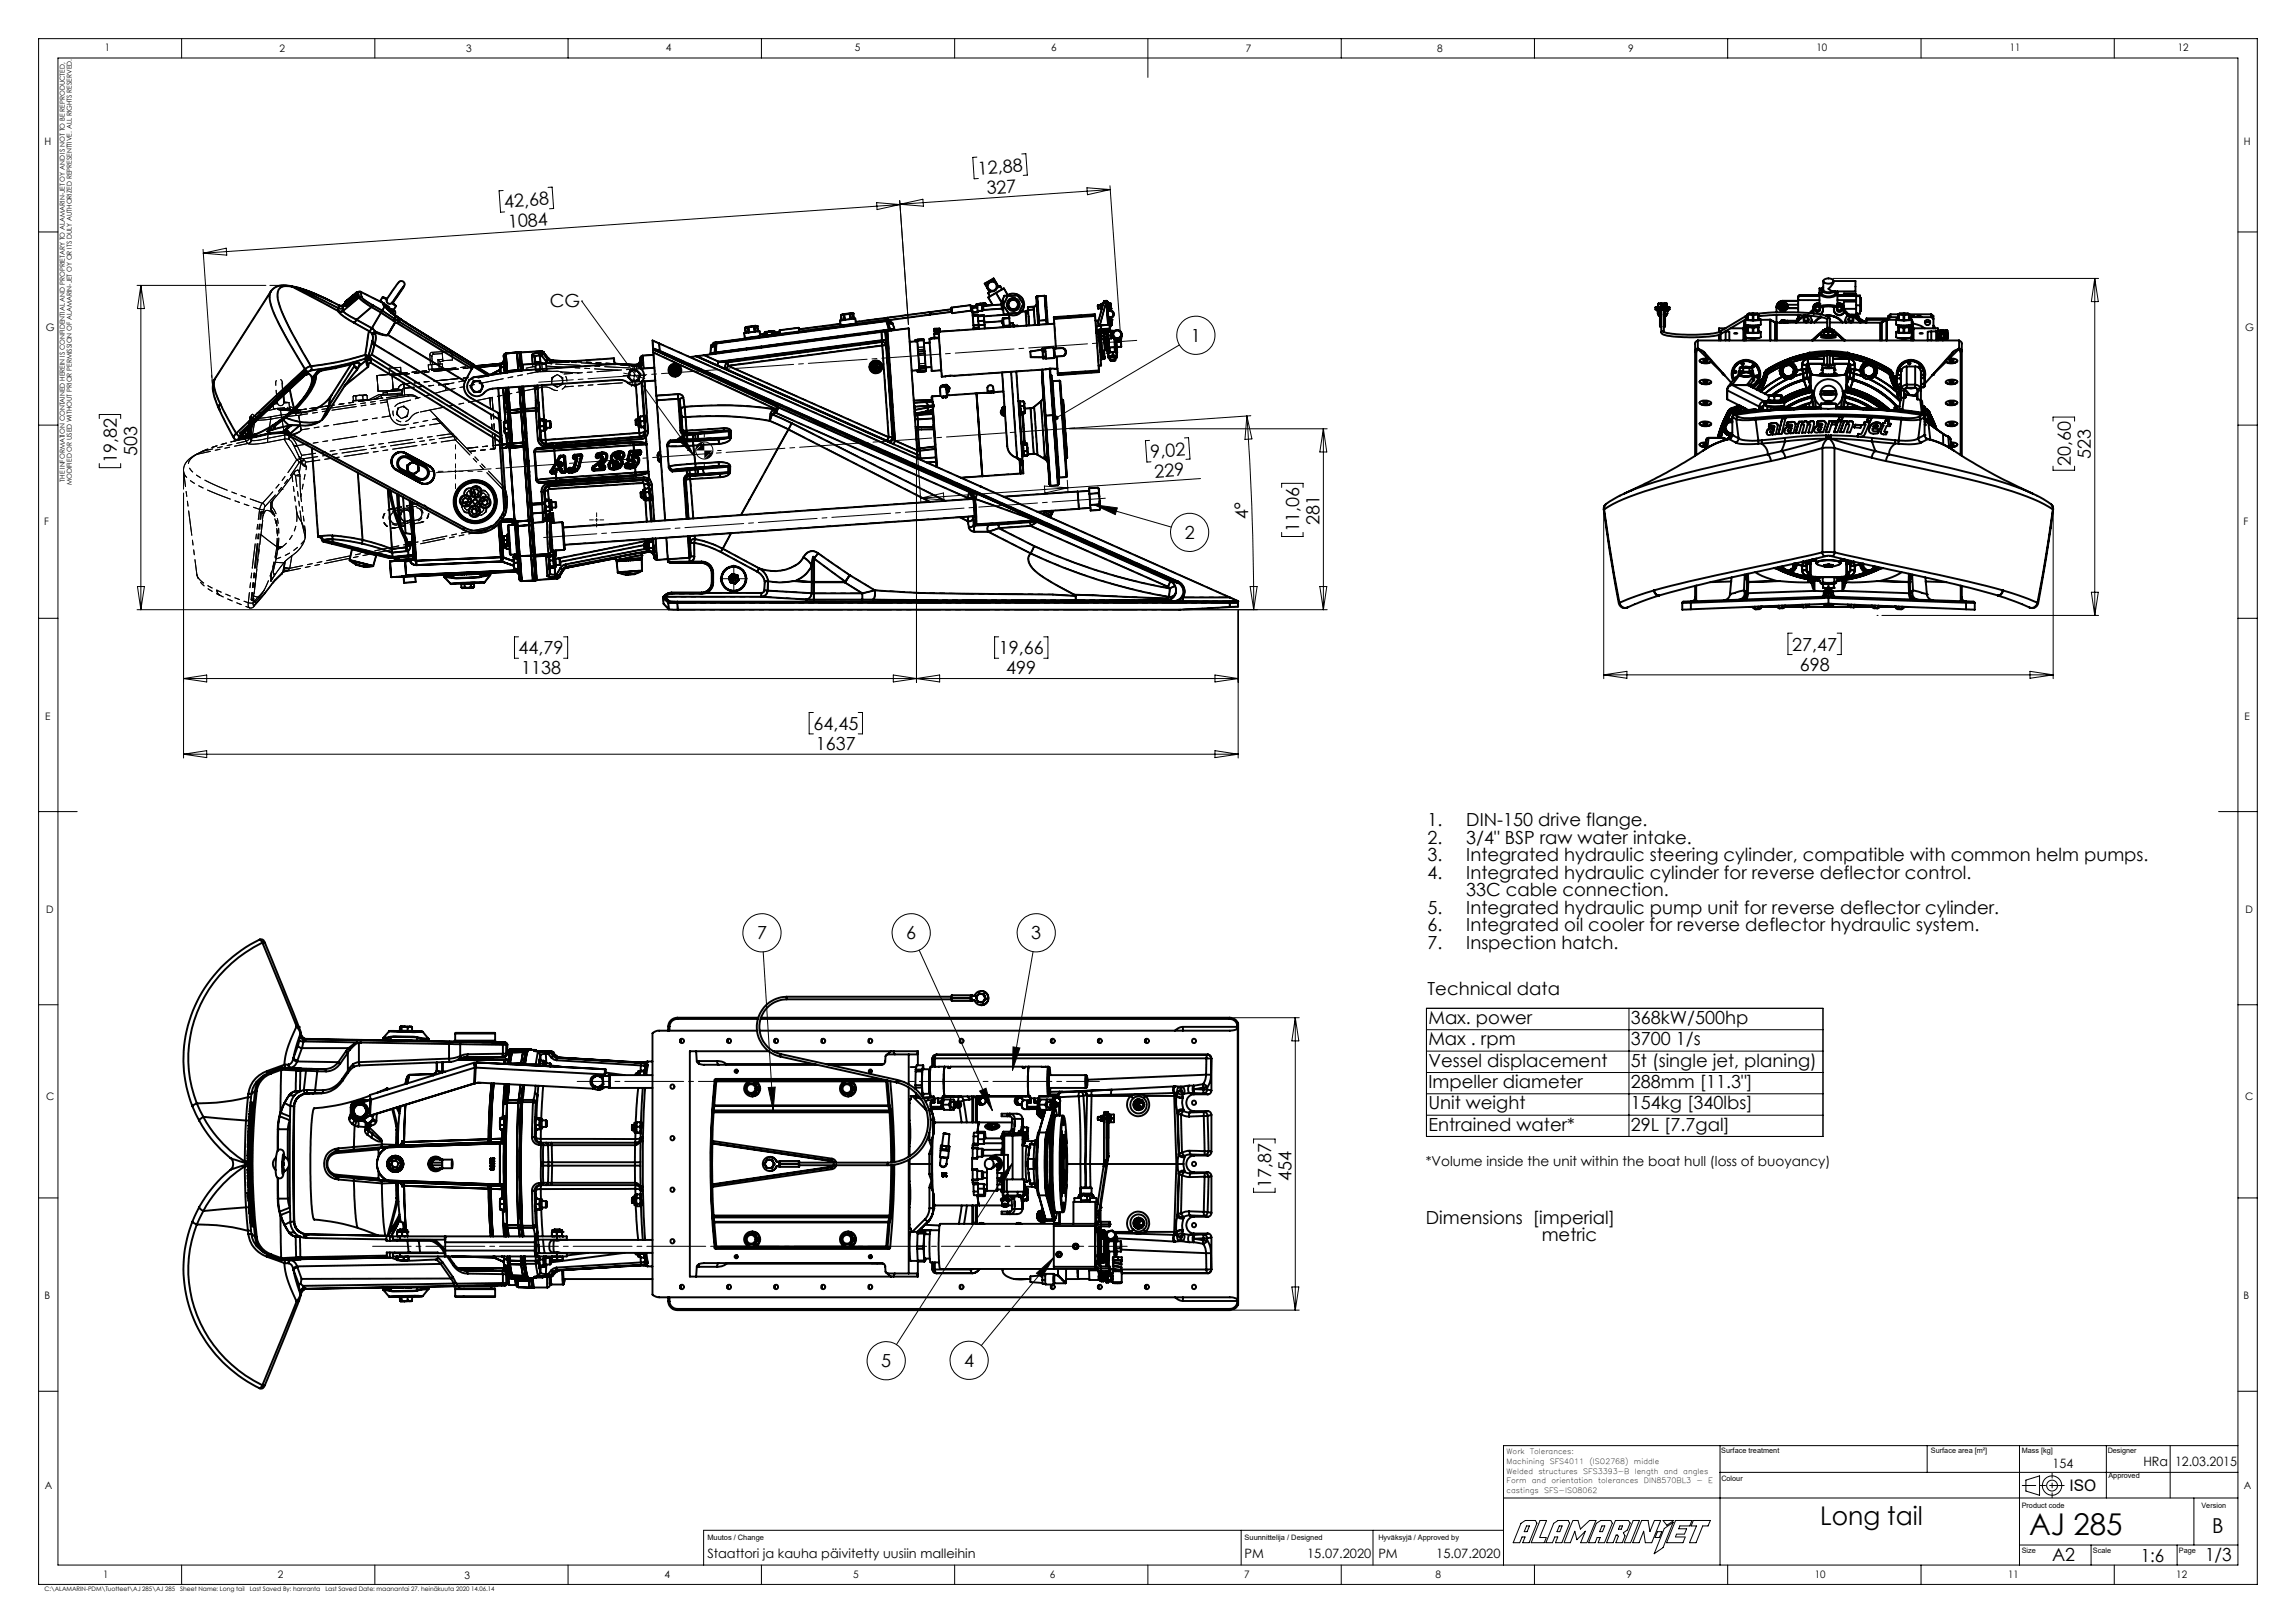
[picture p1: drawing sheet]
<svg xmlns="http://www.w3.org/2000/svg" width="594mm" height="420mm" viewBox="0 0 594 420" stroke-linecap="round" stroke-linejoin="round" font-family="sans-serif">
<defs><g id="words">
<text font-size="7.8" x="525" y="397.3">AJ 285</text>
<text font-size="6.7" x="470.9" y="394.8">Long tail</text>
<text font-size="5.3" x="572.3" y="396.7">B</text>
<g font-size="4.7">
<text x="253.1" y="45.2" transform="rotate(-4 253.1 45.2)">12,88</text>
<text x="130.5" y="53.8" transform="rotate(-4 130.5 53.8)">42,68</text>
<text x="255.4" y="50.3" transform="rotate(-4 255.4 50.3)">327</text>
<text x="131.5" y="59" transform="rotate(-4 131.5 59)">1084</text>
<text x="142.2" y="79.5">CG</text>
<text x="308.1" y="88.5">1</text>
<text x="30.2" y="119.9" transform="rotate(-90 30.2 119.9)">19,82</text>
<text x="35.5" y="118" transform="rotate(-90 35.5 118)">503</text>
<text x="297.7" y="118.5" transform="rotate(-4 297.7 118.5)">9,02</text>
<text x="540.9" y="118.7" transform="rotate(-90 540.9 118.7)">523</text>
<text x="298.7" y="123.6" transform="rotate(-4 298.7 123.6)">229</text>
<text x="535.7" y="120.6" transform="rotate(-90 535.7 120.6)">20,60</text>
<text x="323" y="134.2" transform="rotate(-92 323 134.2)">4°</text>
<text x="336.1" y="137.8" transform="rotate(-90 336.1 137.8)">11,06</text>
<text x="341.4" y="135.8" transform="rotate(-90 341.4 135.8)">281</text>
<text x="306.5" y="139.5">2</text>
<text x="134.2" y="169.3">44,79</text>
<text x="258.4" y="169.3">19,66</text>
<text x="463.7" y="168.4">27,47</text>
<text x="465.6" y="173.6">698</text>
<text x="134.8" y="174.5">1138</text>
<text x="260.3" y="174.5">499</text>
<text x="210.4" y="188.9">64,45</text>
<text x="211.1" y="194.1">1637</text>
<text x="369.3" y="213.8">1.</text>
<text x="379.3" y="213.8">DIN-150 drive flange.</text>
<text x="369.3" y="218.3">2.</text>
<text x="379.3" y="218.3">3/4&quot; BSP raw water intake.</text>
<text x="369.3" y="222.8">3.</text>
<text x="369.3" y="227.4">4.</text>
<text x="379.3" y="222.8">Integrated hydraulic steering cylinder, compatible with common helm pumps.</text>
<text x="379.3" y="227.4">Integrated hydraulic cylinder for reverse deflector control.</text>
<text x="379.3" y="231.9">33C cable connection.</text>
<text x="369.3" y="236.4">5.</text>
<text x="379.3" y="236.4">Integrated hydraulic pump unit for reverse deflector cylinder.</text>
<text x="195.9" y="243.1">7</text>
<text x="234.5" y="243.1">6</text>
<text x="266.8" y="243.1">3</text>
<text x="369.3" y="240.9">6.</text>
<text x="369.3" y="245.5">7.</text>
<text x="379.3" y="240.9">Integrated oil cooler for reverse deflector hydraulic system.</text>
<text x="379.3" y="245.5">Inspection hatch.</text>
<text x="369.3" y="257.5">Technical data</text>
<text x="369.5" y="264.9">Max. power</text>
<text x="421.9" y="264.9">368kW/500hp</text>
<text x="369.5" y="270.5">Max . rpm</text>
<text x="369.5" y="276">Vessel displacement</text>
<text x="421.9" y="270.5">3700 1/s</text>
<text x="421.9" y="276">5t (single jet, planing)</text>
<text x="369.5" y="281.5">Impeller diameter</text>
<text x="421.9" y="281.5">288mm [11.3&quot;]</text>
<text x="369.5" y="287.1">Unit weight</text>
<text x="421.9" y="287.1">154kg [340lbs]</text>
<text x="369.5" y="292.6">Entrained water*</text>
<text x="421.9" y="292.6">29L [7.7gal]</text>
<text x="334.1" y="305.5" transform="rotate(-90 334.1 305.5)">454</text>
<text x="328.9" y="307.4" transform="rotate(-90 328.9 307.4)">17,87</text>
<text x="368.9" y="316.6">Dimensions [imperial]</text>
<text x="398.9" y="321.2">metric</text>
<text x="228" y="353.9">5</text>
<text x="249.5" y="353.7">4</text>
<text x="530.9" y="404">A2</text>
<text x="553.8" y="404.3">1:6</text>
<text x="570.5" y="403.9">1/3</text>
</g>
<text font-size="4.1" x="535.4" y="385.9">ISO</text>
<text font-size="3.5" x="368.9" y="301.7">*Volume inside the unit within the boat hull (loss of buoyancy)</text>
<g font-size="3.3">
<text x="531" y="379.8">154</text>
<text x="554.5" y="379.4">HRa</text>
<text x="562.7" y="379.4">12.03.2015</text>
<text x="183" y="403.2">Staattori ja kauha päivitetty uusiin malleihin</text>
<text x="322" y="403.3">PM</text>
<text x="338.2" y="403.3">15.07.2020</text>
<text x="356.6" y="403.3">PM</text>
<text x="371.6" y="403.3">15.07.2020</text>
</g>
<g font-size="2.7">
<text x="27.1" y="13.3">1</text>
<text x="72.3" y="13.3">2</text>
<text x="120.6" y="13.5">3</text>
<text x="172.3" y="13.3">4</text>
<text x="221.1" y="13.2">5</text>
<text x="272" y="13.3">6</text>
<text x="322.3" y="13.3">7</text>
<text x="371.8" y="13.3">8</text>
<text x="421.2" y="13.3">9</text>
<text x="469.9" y="13.3">10</text>
<text x="520" y="13.3">11</text>
<text x="563.4" y="13.3">12</text>
<text x="11.5" y="37.5">H</text>
<text x="580.5" y="37.5">H</text>
<text x="11.9" y="85.6">G</text>
<text x="580.8" y="85.6">G</text>
<text x="11.4" y="135.9">F</text>
<text x="580.4" y="135.8">F</text>
<text x="11.7" y="186.2">E</text>
<text x="580.6" y="186.2">E</text>
<text x="12" y="236.3">D</text>
<text x="580.9" y="236.3">D</text>
<text x="11.9" y="284.8">C</text>
<text x="580.9" y="284.7">C</text>
<text x="11.5" y="336.2">B</text>
<text x="580.4" y="336.2">B</text>
<text x="11.6" y="385.2">A</text>
<text x="580.5" y="385.2">A</text>
<text x="26.7" y="408.3">1</text>
<text x="71.9" y="408.3">2</text>
<text x="120.2" y="408.5">3</text>
<text x="171.9" y="408.3">4</text>
<text x="220.7" y="408.2">5</text>
<text x="271.6" y="408.3">6</text>
<text x="321.9" y="408.3">7</text>
<text x="371.4" y="408.3">8</text>
<text x="420.8" y="408.3">9</text>
<text x="469.5" y="408.3">10</text>
<text x="519.6" y="408.3">11</text>
<text x="563" y="408.3">12</text>
</g>
<g font-size="1.9">
<text x="389.8" y="376.3">Work</text>
<text x="395.9" y="376.3">Tolerances:</text>
<text x="445.3" y="375.9">Surface treatment</text>
<text x="499.5" y="376">Surface area [m²]</text>
<text x="523" y="376">Mass [kg]</text>
<text x="545.3" y="376">Designer</text>
<text x="389.8" y="378.8">Machining</text>
<text x="389.8" y="381.3">Welded</text>
<text x="389.8" y="383.8">Form</text>
<text x="396.3" y="383.8">and</text>
<text x="398" y="381.3">structures</text>
<text x="401" y="378.8">SFS4011</text>
<text x="401.4" y="383.8">orientation</text>
<text x="409.6" y="381.3">SFS3393-B</text>
<text x="411.2" y="378.8">(ISO2768)</text>
<text x="413.5" y="383.8">tolerances</text>
<text x="422.7" y="378.8">middle</text>
<text x="422.9" y="381.3">length</text>
<text x="425.3" y="383.8">DIN8570BL3</text>
<text x="430.4" y="381.3">and</text>
<text x="435.5" y="381.3">angles</text>
<text x="438.9" y="383.8">-</text>
<text x="441.9" y="383.8">E</text>
<text x="445.3" y="383.1">Colour</text>
<text x="545.5" y="382.5">Approved</text>
<text x="389.8" y="386.3">castings</text>
<text x="399.5" y="386.3">SFS-ISO8062</text>
<text x="523" y="390.2">Product code</text>
<text x="569.5" y="390.2">Version</text>
<text x="183" y="398.6">Muutos / Change</text>
<text x="322" y="398.6">Suunnittelija / Designed</text>
<text x="356.6" y="398.5">Hyväksyjä / Approved by</text>
<text x="523" y="402">Size</text>
<text x="541.4" y="401.9">Scale</text>
<text x="563.7" y="401.9">Page</text>
</g>
<g font-size="1.8">
<text x="16.8" y="124.7" transform="rotate(-90 16.8 124.7)">THE INFORMATION CONTAINED HEREIN IS CONFIDENTIAL AND PROPRIETARY TO ALAMARIN-JET OY AND IS NOT TO BE REPRODUCTED,</text>
<text x="18.6" y="125.5" transform="rotate(-90 18.6 125.5)">MODIFIED OR USED WITHOUT PRIOR PERMISSION OF ALAMARIN-JET OY OR ITS DULY AUTHORIZED REPRESENTTIVE. ALL RIGHTS RESERVED.</text>
</g>
<g font-size="1.6">
<text x="11.5" y="411.7">C:\ALAMARIN-PDM\Tuotteet\AJ 285\AJ 285</text>
<text x="46.6" y="411.7">Sheet Name: Long tail</text>
<text x="64.6" y="411.7">Last Saved By: hanranta</text>
<text x="84.2" y="411.7">Last Saved Date: maanantai 27. heinäkuuta 2020 14.06.14</text>
</g>
</g></defs>
<g fill="none" stroke="#000" stroke-width=".26">
<path d="M10 10h574v400h-574zM15 15h564v390h-564zM47 10v5M97 10v5M147 10v5M197 10v5M247 10v5M297 10v10M347 10v5M397 10v5M447 10v5M497 10v5"/>
<path d="M547 10v5M264.3 39.8h1.1l.4 5.5-1.1 .1M130.2 49.3l-1.1 .1 .4 5.5 1.1-.1M141.8 48.5l1-.1 .4 5.6h-1M226.8 52.4l6 .5-5.9 1.3zM232.8 51.9l2.2 32.1M232.8 52.9l-180.2 12.6M232.8 52.9l6-1.3 .1 1.8zM252.7 40.7h-1l.3 5.6 1.1-.1M281.2 48.6l6 .5-5.9 1.3zM287.2 48.1l2.6 38.1M287.2 49.1l-54.4 3.8"/>
<path d="M10 60h5M35.5 73.9h33.3M36.4 73.9v83.9M36.4 73.9l1 6h-1.8zM52.5 64.5l2.5 35.3M52.6 65.5l5.9-1.3 .2 1.8zM69.8 73.9h2.9M150.5 77.9h.1M150.5 77.9l29 40M472.8 72.1h.4M474.2 72.1h68.7M541.9 72.1v87.2"/>
<path d="M541.9 72.1l1 6h-1.8zM579 60h5M163.7 97.1l.4 .1M163.7 97.2h.8M164.1 97.2l.4 .1M164.1 97.2l-.1 .4M164.1 96.8v.8M164.2 96.8l-.1 .4M305.1 89.3l-31.8 18.8M10 110h5M25.7 108.3v-1h5.5v1M25.7 120v1h5.5v-1"/>
<path d="M175.3 113.6l1.4-1.1 2.8 5.4zM177.8 116.6h1.1M182.2 112.1v1.1M182.2 119.9v1.1M185.6 116.6h1.1M237.1 114.6v62M237.2 114.6l1 15.3M275.2 111h.4M276.6 111h66.8M297.4 114h-1.1l.4 5.6 1.1-.1M306.4 113.3h1.1l.4 5.5-1.1 .1M322.6 107.7l1.3 5.9-1.8 .1z"/>
<path d="M322.6 107.7l1.3 23.1 .4 27M323.6 107.6l-47.9 3.3M342.4 111v46.8M342.4 111l.9 6h-1.8zM531.1 109v-1.1h5.6v1.1M579 110h5M47.5 122.1v4.5M47.5 127.6v68.6M117.4 122h.9M117.8 121.6v.8M238.2 128.9l5.9-1.3 .1 1.8zM270.2 125.8l6 .4-5.9 1.4z"/>
<path d="M276.1 124.3l.2 3M283 130.6l6.1 .8-.6 1.8zM283 130.6l20 5.8M310.6 123.8l-72.4 5.1M331.6 126.1v-1h5.5v1M331.6 137.8v1h5.5v-1M414.9 130.8v.5M414.9 132.2v43.4M531.1 120.6v1.1h5.6v-1.1M531.2 130.9v.4M531.2 132.9v42.7M35.5 157.8h138.8"/>
<path d="M35.6 151.8h1.8l-1 6zM189.4 149.8h.9M189.8 149.3v.9M320.3 158v38.2M323.4 151.8h1.8l-.9 6zM341.5 151.8h1.8l-.9 6zM343.4 157.8h-37.4M485.6 159.3h.3M486.9 159.3h56M541.1 153.3h1.8l-1 6zM10 160h5M47.5 175.6h272.8"/>
<path d="M47.5 175.6l6-.9v1.8zM134.2 164.8h-1.1v5.5h1.1M145.8 164.8h1.1v5.5h-1.1M231.1 174.7l6 .9-6 .9zM237.1 175.6l6-.9v1.8zM258.4 164.8h-1.1v5.5h1.1M270 164.8h1.1v5.5h-1.1M314.3 174.7l6 .9-6 .9zM414.9 174.6h116.3M414.9 174.6l6-.9v1.8zM463.7 163.8h-1.1v5.6h1.1M475.3 163.8h1.1v5.6h-1.1"/>
<path d="M525.2 173.7l6 .9-6 .9zM579 160h5M47.5 195.2l6-.9v1.8zM47.5 195.2h272.8M210.4 184.4h-1.1v5.5h1.1M222 184.4h1.1v5.5h-1.1M314.3 194.3l6 .9-6 .9zM10 210h10M574 210h10M197.4 246.3l2.6 41.1M237.8 245.9l19 41.5M267.3 246.3l-5.4 30.7"/>
<path d="M10 260h5M262.1 270.9l1.7 .3-1.9 5.8zM319.2 263.4h16.9M335.1 263.4v75.6M335.1 263.4l.9 6h-1.8zM369 260.9h102.6v33.2h-102.6zM369 266.5h102.6M369 272h102.6M369 277.5h102.6M421.4 260.9v33.2M579 260h5M198.8 281.4l1.8-.1-.6 6.1z"/>
<path d="M253.4 282.3l1.7-.7 1.7 5.8zM324.3 295.8v-1h5.6v1M369 283.1h102.6M369 288.6h102.6M10 310h5M262 301l-2.5 5.5-1.5-.9zM262 301l-30.1 47M324.3 307.5v1h5.6v-1M579 310h5M268.1 329.5l4.5-4.1-3.1 5.2zM272.6 325.4l-18.7 22.8M319.2 339h16.9"/>
<path d="M334.2 333h1.8l-.9 6zM10 360h5M445 374.1v30.9M498.6 374.1v6.9M522.5 374.1v30.9M544.9 374.1v13.5M561.4 374.1v13.5M579 374.1h-190v30.9M579 360h5M321.1 396v9M355.2 396v9M389 387.6h190"/>
<path d="M389 396h-207v9M393.5 394.2l1.1-.7h2.6l.4 .7-2 5h-1.7l.6-1.5h-.7l-.6 1.5h-1.7zM394.9 394.9h.8l-.6 1.5h-.8zM398.4 393.5h1.7l-1.8 4.4h1.8l-.6 1.3h-3.4zM402 394.2l1.1-.7h2.6l.4 .7-2 5h-1.7l.6-1.5h-.8l-.6 1.5h-1.7zM403.4 394.9h.7l-.6 1.5h-.7zM406.9 393.5h1.3l.7 2.2 2.3-2.2h1.7l-2.3 5.7h-1.7l1.2-2.9-2.1 2.1-.6-2.1-1.1 2.9h-1.7zM413 394.2l1.1-.7h2.6l.4 .7-2 5h-1.6l.5-1.3h-.8l-.5 1.3h-1.7zM414.4 394.9h.8l-.6 1.5h-.8zM417.9 393.5h3.4l.4 .6-.7 1.8-1 .7 .4 .9-.7 1.7h-1.7l.7-1.6-.2-.4h-.4l-.8 2h-1.7zM419.1 394.9h.7l-.4 .8h-.7zM422.5 393.5h1.6l-2.2 5.7h-1.7z"/>
<path d="M424.7 393.5h1.7l.5 2.8 1.1-2.8h1.6l-2.3 5.7h-1.6l-.5-2.9-1.2 2.9h-1.6zM428.8 396.4h1.1l-.6 1.5h-1.1zM430.2 393.5h2.8l-1.8 1.2zM430.6 395.6l2.3-1.6-2.7 6.5-2.2 1.6zM433.5 393.5h4.2l-.5 1.4h-2.6l-.3 .7h2.1l-.6 1.4h-2.1l-.2 .7h2.5l-.6 1.5h-4.2zM438.1 393.5h4.4l-.6 1.4h-1.4l-1.7 4.3h-1.7l1.8-4.3h-1.4zM445 381h134M522.5 399.8h56.5M524.1 383l3.5-1.1v5l-3.5-1zM541 399.8v5.2M563.2 399.8v5.2M567.6 387.6v12.2"/>
<path d="M47 405v5M97 405v5M147 405v5M197 405v5M247 405v5M297 405v5M347 405v5M397 405v5M447 405v5M497 405v5M547 405v5"/>
<circle cx="309.4" cy="86.8" r="4.9"/>
<circle cx="182.2" cy="116.6" r="2.22"/>
<circle cx="307.8" cy="137.8" r="4.9"/>
<circle cx="197.1" cy="241.4" r="4.9"/>
<circle cx="235.7" cy="241.4" r="4.9"/>
<circle cx="268.1" cy="241.4" r="4.9"/>
<circle cx="229.3" cy="352.1" r="4.9"/>
<circle cx="250.7" cy="352" r="4.9"/>
<circle cx="530.9" cy="384.4" r="2.51"/>
<circle cx="530.9" cy="384.4" r="1.4"/>
</g>
<g fill="#000">
<path d="M180.7 115l-.5 .7-.2 .9 2.2-2.2-1 .2zM180 116.6l2.2-2.2v2.2zM182.2 118.8a2.23 2.23 0 0 0 2.2-2.2zM182.2 116.6h2.2l-2.2 2.2z"/>
<path d="M262.9 118.6a.25 .25 0 0 1 .5 0 .25 .25 0 0 1-.5 0zM159.1 94.2a.25 .25 0 0 1 .5 0 .25 .25 0 0 1-.5 0zM134.7 95.9a.25 .25 0 0 1 .5 0 .25 .25 0 0 1-.5 0zM133.2 136.2a.25 .25 0 0 1 .5 0 .25 .25 0 0 1-.5 0zM133.2 136.2a.25 .25 0 0 1 .5 0 .25 .25 0 0 1-.5 0zM143.8 149.7a.25 .25 0 0 1 .5 0 .25 .25 0 0 1-.5 0zM139.7 90.9a.25 .25 0 0 1 .5 0 .25 .25 0 0 1-.5 0zM169 144a.25 .25 0 0 1 .5 0 .25 .25 0 0 1-.5 0zM165.7 143.7a.25 .25 0 0 1 .5 0 .25 .25 0 0 1-.5 0zM167.4 142.8a.25 .25 0 0 1 .5 0 .25 .25 0 0 1-.5 0zM164 94.4a.25 .25 0 0 1 .5 0 .25 .25 0 0 1-.5 0zM144.4 149.4a.25 .25 0 0 1 .5 0 .25 .25 0 0 1-.5 0zM140.3 91.1a.25 .25 0 0 1 .5 0 .25 .25 0 0 1-.5 0z"/>
<path d="M272.9 107.7l-.2 .7 .6-.3-.5 .3a.6 .6 0 0 0 .8 .2 .6 .6 0 0 0 .2-.8 .6 .6 0 0 0-.9-.1zM283 130.6l6.1 .8-.6 1.8zM262 301l-2.5 5.5-1.5-.9zM175.3 113.6l1.4-1.1 2.8 5.4zM262.1 270.9l1.7 .3-1.9 5.8zM198.8 281.4l1.8-.1-.6 6.1zM268.1 329.5l4.5-4.1-3.1 5.2zM253.4 282.3l1.7-.7 1.7 5.8z"/>
<path d="M286.2 290.4a.25 .25 0 0 1 .5 0 .25 .25 0 0 1-.5 0zM286.2 288.4a.25 .25 0 0 1 .5 0 .25 .25 0 0 1-.5 0z"/>
</g>
<path d="M163.3 97l-2-.5M164.9 97.4l2 .6" fill="none" stroke="#000" stroke-width=".26" stroke-dasharray="15.2 1.3 1.3 1.3" stroke-linecap="butt"/>
<path d="M236.8 113.3l.7 .7M236.8 114l.7-.7M237.1 114.1v-1M237.6 113.6h-1" fill="none" stroke="#000" stroke-width=".26" stroke-dasharray="1.3 .6" stroke-dashoffset=".5" stroke-linecap="butt"/>
<path d="M140.6 139.1l145.4-10.2" fill="none" stroke="#000" stroke-width=".26" stroke-dasharray="15.2 1.3 1.3 1.3" stroke-dashoffset="1.5"/>
<path d="M139.4 98.9l154.7-10.8" fill="none" stroke="#000" stroke-width=".26" stroke-dasharray="15.2 1.3 1.3 1.3" stroke-dashoffset="6.3"/>
<path d="M112.8 122.3l165.3-11.5" fill="none" stroke="#000" stroke-width=".26" stroke-dasharray="15.2 1.3 1.3 1.3" stroke-dashoffset="1"/>
<g fill="none" stroke="#000" stroke-width=".26" stroke-dasharray="15.2 1.3 1.3 1.3">
<path d="M163.3 97.2h-2.1M163.9 98l-.5 2M164.1 96.3v-2M164.1 98v2.1M164.3 96.4l.6-2M164.9 97.2h2.1M153.5 134.5h-1M154.4 134.5v-.4M154.4 134.5h-.5M154.4 134.5v.5M154.4 134.5h.4M154.4 133.7v-1"/>
<path d="M154.4 135.4v1M155.2 134.5h1M189 149.8h-2.7M189.8 148.9v-2.7M189.8 150.6v2.7M190.7 149.8h2.7"/>
</g>
<path d="M117 122h-6M117.8 121.1v-6M117.8 122.8v6M118.7 122h6M527.8 384.4h6.2" fill="none" stroke="#000" stroke-width=".26" stroke-dasharray="15.2 1.3 1.3 1.3" stroke-dashoffset="14.1"/>
<path d="M149.3 279.9h135.1" fill="none" stroke="#000" stroke-width=".26" stroke-dasharray="15.2 1.3 1.3 1.3" stroke-dashoffset="6.7"/>
<path d="M96.4 322.5h195.2" fill="none" stroke="#000" stroke-width=".26" stroke-dasharray="15.2 1.3 1.3 1.3" stroke-dashoffset="5.3"/>
<path d="M55.1 100.8l-.4-3.7" fill="none" stroke="#000" stroke-width=".26" stroke-dasharray="1.3 .6" stroke-dashoffset=".7"/>
<path d="M523.2 384.4h10.8" fill="none" stroke="#000" stroke-width=".26" stroke-dasharray="15.2 1.3 1.3 1.3" stroke-dashoffset="11.7"/>
<path d="M530.9 381.2v6.4" fill="none" stroke="#000" stroke-width=".26" stroke-dasharray="15.2 1.3 1.3 1.3" stroke-dashoffset="14"/>
<g fill="none" stroke="#000" stroke-width=".26" stroke-dasharray="6.3 1.3 1.3 1.3 1.3 1.3">
<path d="M75.2 74l.4 .2M75.2 74a4.5 4.5 0 0 0-5.1 1.4M77.1 74.4l-1.9-.4M77.1 74.4l.3 .2M77.4 74.6l-1.8-.4M87.6 79.7l.6 .2 .5-.3M87.6 79.7l.1-.7M87.7 79l-2-1M87.7 79h1M88.1 79.1l-.4-.1M88.6 79.1l.2 .2M88.7 79l-.6 .1"/>
<path d="M88.7 79l.5-.4M88.7 79.6v.8M88.8 79.2l-.1 .4M88.8 79.3l.7-.5M89.2 78.6l1.9-1.6M89.2 78.6h.1M89.3 78.3l.2 .1M89.3 78.2h.1M89.3 78.2v.1M89.4 78.2h.1M89.4 78.3v.1M89.4 78.2h-.1"/>
<path d="M89.4 78.2l2.1-1.9M89.4 78.3h.1M89.4 78.3h-.1M89.4 78.3l1.6-1.5-.1 .1M89.4 78.6l-.7 .4M89.4 78.4v.1M89.4 78.7l2.2-1.9-1.2 1.2M89.4 78.5h.1M89.4 78.4h.1M89.4 78.8h.1M89.4 79l1.8-1.5M89.5 79l.2 .2"/>
<path d="M89.5 78.6h-.1M89.5 78.4l-.1-.1M89.5 78.4l-.3 .2M89.5 79h-.1M89.6 78.7l-.2 .1M89.6 78.7h.1M89.7 79.2h.1M89.7 79.2l.5-.4M89.7 79.2l-.2-.2M90 78.6l-.5 .4M90 78.6h.1M90.1 78.3l-.5 .4"/>
<path d="M90.1 78.2v.1M90.2 78.7l1.1-.9M90.2 78.3h-.1M90.2 78.3l-.1-.1M90.2 78.8h.1M90.2 78.8l-.2-.2M90.4 77.6v-.1M90.4 77.5l.5-.5M90.4 78v-.2M90.4 77.8l-.5 .6 .2-.2M90.4 77.6h.1M90.4 78.1v-.1"/>
<path d="M90.8 76.9l-1.5 1.3M90.8 76.9h.1M90.8 77.6l.4-.4-.4 .3M90.8 77.5v.1M90.9 76.9v-.1M90.9 76.9h.1M90.9 77.5h-.1M90.9 76.9l-1.5 1.3M90.9 77.1l-.5 .5M90.9 77v.1M90.9 76.8l-1.6 1.4M90.9 76.8l.6-.5"/>
<path d="M91 77.2l-.1-.1M91 77.1l-.1-.1M91.1 77h.1M91.1 77l.5-.4M91.2 77.6l-1.2 1M91.2 77.7v-.1M91.2 76.6l.3-.3M91.2 77.5v-.1M91.2 77.4l.5-.4M91.3 76.6l.3-.2M91.4 77.8l.5-.4M91.4 77.8l-.2-.1"/>
<path d="M91.5 76.3l-.3 .3M91.5 76.3l-.6 .6M91.5 76.3h.1M91.5 76.3l-2.1 1.9M91.5 76.4l-.2 .2M91.5 76.3v.1M91.6 76.7l-2.2 1.9M91.6 76.6v.1M91.6 76.4l-.1-.1M91.6 76.4l-2.2 1.9M91.6 76.7l.2-.2M91.6 77.2l.1 .1"/>
<path d="M91.7 77.3l-.5 .4M91.7 77.1l.6-.5M91.7 77v.1M91.7 77.1v-.1M91.7 76.4h.1M91.7 76.4l-.2-.1M91.8 76.9h.1M91.8 76.4l-.2-.2M91.8 76.9v-.2M91.8 76.9l-.2-.2M91.8 76.7l-.2-.1M91.8 76.5l-.2-.1"/>
<path d="M91.8 76.1v-.1M91.8 76l.5-.4M91.8 76.9l-.1-.1M91.9 77.3l.6-.5M91.9 77.3l-.3-.1M91.9 77.4v-.1M91.9 77.4l-.2-.1M91.9 76.4l.5-.4M91.9 76.5v-.1M92 76.2l-.3 .2M92 76.2l.5-.5M92 76.2l-.2-.1"/>
<path d="M92.1 76.6l.5-.4M92.1 76.6l-.2-.1M92.3 76.7l-.7 .5M92.3 76.6v.1M92.3 75.6l-.5 .5M92.3 75.6h.1M92.4 76h.1M92.4 76.1l-.5 .4M92.5 76.8v-.1M92.5 76.8l-.2-.1M92.5 76.7l-.2-.1M92.5 75.7h.1"/>
<path d="M92.5 75.7l-.2-.1M92.6 76.1l-.2-.1M92.6 76.2v-.1M92.6 76.2l-.2-.1M92.7 75.6l.6-.1M92.7 75.6l-.2 .1M92.9 76.9h.7M92.9 76.9l-.2-1.3M93.3 75.5l.3 1.4M93.6 76.9l1.1 1 1.9 1.1M96.1 79.5l.5-.5M96.1 79.5l-3.8 3.2"/>
<path d="M96.1 79.5l-2.2-1.5-1-1.1M96.6 79l2.3 1.4M99.1 76.8l-.7 1M99.1 78.7h.1M99.1 78.7l.2-.2M99.2 78.7l.2-.2M99.3 78.5l-.9-.7M99.5 79.1l-.3-.4M99.6 79.2l-.7 1.2M99.6 79.2l-.5-.5M99.6 79.2h.1M99.6 79.2v.1"/>
<path d="M99.6 79.3l-.1-.2M99.6 79.3h.1M100.1 77.5l-1-.7M100.1 77.5h.1M100.2 77.3l-1.1-.5M100.8 79.5l-1.4-.9M101.4 78.4a.82 .82 0 0 1-1 .1 .82 .82 0 0 1-.3-1M101.4 78.4h.1M101.5 78.4l2.9-4.2M101.5 79.9l-.2 .2M101.6 78.1v.1M101.6 78.3v-.1"/>
<path d="M101.6 78.2v-.1M102.5 79.2l-.9-.9M102.5 79.2l-1.1-.8M246.1 79.6l5-.6M251.2 79.9l.1 .5M251.2 79.9l-.1-.9M251.3 79.4h-.1M251.3 79.4l.1 .5M251.5 79.3v.1M251.5 79.4v.3M251.5 79.7l.1 1.2M251.6 79.8l-.4 .1"/>
<path d="M252.6 79.2l-.1-.3M252.7 78.7l-.1 .1M252.7 78.7l-.2 .2M252.7 78.7h.1M252.8 79.2l-1.3 .1M252.9 79.3l-1.4 .1M252.9 79.6l-1.4 .1M253 78.8l.6-.2M253 78.8l-.3-.1M253 78.9v-.1M253.6 78.6l.6 .1M253.6 78.6l-.9 .1"/>
<path d="M254 78.9h-1.2M254.2 78.7l.4-.3M254.3 78.9l-.1-.2M254.4 79.1l-.4-.2M254.6 78.4l-1 .2M254.6 78.4l.4 .2M254.6 78.4h.2M254.8 73.4l.8 1.3M254.8 73.4l2.3-1.4M254.9 78.5l.1 .1M254.9 78.5l-.1-.1M255.1 79l-.1-.4"/>
<path d="M255.6 74.7l.5 .9M255.6 75.8l.5 .9M255.6 75.8l.9-.4M255.7 76.9l1.1 2M255.7 76.9l2-1.1M256.8 78.9l-2.4 .2M257 78.9h-.2M257.7 75.8l2-1.2M257.9 73.4l-.8-1.4M258 74.5l.8-.5M258.4 74.3l-.5-.9M259.1 78.8l-4.7 .3"/>
<path d="M259.3 78.5l-1.6-2.7M259.3 74.9l-.5-.9M259.3 78.5h-.2M259.4 78l-.1 1 .2 .9M259.4 78v-.4M259.6 79l1.4 2.1M259.9 76.5l-.5 1.1M260.5 76.5h-.6M260.7 76.6l-1.1 2.4M260.7 76.3l-1-1.7M263.3 76.5l-2.6 .1M264.7 78.6l-1.4-2.1"/>
<path d="M265.9 79.4l.1 .8M267.4 79.3l-1.5 .1M267.4 79.3v.4M268.2 78.7l-.8 .9M268.2 76.7l-.1 .2M268.3 76.7h-.1M268.3 76.7h.1M268.4 76.6l-.1 .1M270.3 76.5l-1.9 .1M270.3 76.6v-.1M270.4 76.6h-.1M270.4 76.6h.1"/>
<path d="M270.6 76.7l-.2-.1M284 79.1h.1M284.1 79.8h.1M284.1 79.8l-.1-.7M284.1 79l-.1 .1M284.1 79h.1M284.2 79.8h.7M284.2 79.8l-.1-.8M284.8 78.7v.1M284.8 78.8l.1 1.2M284.8 78.9l-.7 .1M284.9 80h.1"/>
<path d="M285 78.7h-.2M285 78.8v-.1M285 78.8l.2 .2M285.1 79.4l.1-.4M285.1 79.4l-.1-.6M285.1 78.6l-.1 .1M285.1 78.6h.1M285.1 79.8v-.4M285.1 78.6l-.1 .2M285.1 79.6v-.2M285.3 79h-.1M285.4 78.5l-.3 .1"/>
<path d="M285.5 78.3l-1.4 5.1M285.5 78.3l.1-.3M285.6 77.9l.7-.1M285.6 77.9h.7M285.6 77.9v.1M285.6 77.9h.1M285.6 78h.1M285.6 78l.7-.1M286.2 78.3l-1.7 5.9M286.2 78.3h-.7M286.3 78l-.1 .3M286.3 78h-.7"/>
<path d="M286.3 77.8v.1M286.3 77.9v.1M286.3 77.9h.1M286.3 78v-.1M286.3 78h.1M286.3 78v.1M286.3 78.1h.1M286.3 78.1v-.1M286.3 78.3h.2M286.5 78.1l-.2 .1M286.5 78.3l.4 5.7M286.5 78.3v-.2"/>
<path d="M286.6 78.1h-.1M286.6 78.1l.1 .2M286.7 78.3h-.2M286.7 78.3l.1 1.9M286.8 78.5h.4M286.8 78.5v.1M286.8 79.8h.1M286.8 78.6v.7M286.8 78.6h.4M286.8 78.6h-.1M286.8 79.3h.5M286.9 79.9h.4"/>
<path d="M286.9 79.9l-.1-.6M287.2 78.6l.1-.1M287.3 79.3l.1-.4M287.3 79.3l.1 .3M287.3 79.9l.1-.1M287.3 78.5h.1M287.3 78.5h-.1M287.4 78.8l-.2-.3M287.4 78.9l-.2-.3M287.4 78.9l-.1-.4M287.4 79.6v-.7M287.4 79.6l-.1 .3"/>
<path d="M287.4 79.8h.1M287.4 79.8v-.2M78.8 96.4l.2-.1M78.8 96.4l-.2-.1M78.8 96.4h.1M78.8 96.4l.1 .5M78.9 95.5l1.6-.7M78.9 95.5l.8 .8M78.9 96.9l.1 .1M79 96.3h-.4M79 96.3h.1M79 96.3l-.2 .1"/>
<path d="M79 97l-.4 .4M79.2 96.8l-.2-.5M79.2 96.8h.1M79.2 96.8l-.3 .1M79.2 96.8l.1 .1M79.3 96.9l-.3 .1M79.5 96.9l.5-.1M79.5 96.9h-.2M79.7 96.3l-.5 .5M80.4 95.8l-.7 .5M80.5 94.8l.1 .5-.2 .5M81 97.8l.1-.4"/>
<path d="M81 97.8l.2-.3M81.2 97.4v-.1M81.2 97.5l.1-.3M81.2 97.3l1.1-1.3M81.2 97.3l.1-.1M81.2 97.3v.1M81.3 97.2l1.1-1.2M82.3 96l1.2-.2M83.2 95.9l-.9 .6-.5 .8M83.5 95.8l3.1-.6M86.6 95.2h.1M86.6 95.2l4.9-1.1"/>
<path d="M87.6 80.5v-.8M87.6 80.5l.6 .1 .5-.2M87.6 80.6v-.1M87.6 80.6l.6 .1 .6-.2M88.7 80.4l.1 .1M88.8 80.5l1.2 1 2.3 1.2M88.8 80.5l4.1-3.6M89.2 99.8l3.2-4.2M91.5 83.5a12 12 0 0 1-3.9-2.9M91.5 83.5l.8-.8M91.6 94.8l.8 .8M91.6 94.8h.1"/>
<path d="M91.7 94l-.1 .8M92 93.9l-.5 .2M92.1 93.9h-.1M92.3 82.7l3.9 2.2M92.7 95.2l-1.1-.4M92.7 95.2l-.3 .4M92.9 94.8l2-1.8M92.9 94.8l-.2 .4M93 94v.1M93 94l-.9-.1M93 94.1l-.1 .7M94.5 91.8l.1 .6-.1 .4"/>
<path d="M94.5 91.8l1-6.1M94.5 91.8l.6 .3 .1 .4M94.9 93h.1M94.9 93l.1-.1M95 92.9l-.5-.1M95.2 92.6l-.3 .4M95.2 92.6v.2M95.2 92.5l-.3 .5M95.2 92.5v.1M95.2 92.5l-.2 .4M95.2 92.5l.1-.1M95.2 92.5h.1"/>
<path d="M95.3 94.9l-.5-1 .1-.9M95.3 92.4l-.1 .1M95.3 94.5l-.2-.8 .1-.9M95.3 94.5v.4M95.5 91.9v-.4M95.5 85.7h.1M95.5 91.5l.2 .9M95.5 92.2v-.2M95.5 85.7l-4-2.2M95.5 85.7l.7-.8M95.7 92.4l.2 .3M95.9 93.8l-.5 .3-.1 .4"/>
<path d="M95.9 93.1v.1M95.9 93.1l-.5-.3-.1-.4M95.9 92.7v.4M95.9 93.2v.6M95.9 93.2l-.5-.1-.2-.3M96.2 84.9h.1M96.2 84.9l.9 .9M96.2 84.9l2.4-4M96.2 91.8l-.7 .4M96.3 86.5l-.8-.8M96.3 86.5l.7-.3M96.3 86.5l.8-.7"/>
<path d="M96.3 88.4l.1-.2M96.3 88.4l-1 4M96.3 88.4l.1 .5 .5 .4M96.4 88.2l.1-.8-.2-.9M96.4 88.2l.1 .5 .4 .4M96.9 89.3l-.7 2.5M96.9 89.1v.2M97 86v.2M97 86.2l.2 1.4-.3 1.5M97.1 85.8l-.1 .2M97.1 85.8l.6 .2a3.7 3.7 0 0 0 2.6 .6M97.5 97.2l.3 4"/>
<path d="M98.6 80.9h.1M98.6 80.9l.3-.5M98.6 80.9l-2.5-1.4M98.9 80.4h.1M98.9 80.4l3.2 2.1M100.3 96.9l-2.8 .3M100.3 80l-.7-.7M100.3 86.6l2-3.2M100.3 86.6h.1M100.4 86.6a3.3 3.3 0 0 1-2.8-.4l-.6-.2M100.7 95.3l.1 1.6M101.1 80.8l-1.5-1.6"/>
<path d="M101.1 80.8h.1M101.2 80.8l-.9-.8M101.3 80.1l.4 .5M101.3 80.1l-2.1-1.4M101.5 97.1l.2 3.6M101.5 97.1l-1.2-.2M101.6 80.8l.7 .8M101.6 80.8l-1.3-.8M101.6 80.8l.3 .4M101.7 80.6l-.1 .2M101.7 80.6l-2.1-1.3M101.7 80.6h.1"/>
<path d="M101.7 80.6l-2.2-1.5M101.7 80.6l.2-.4M101.8 80.2l.7-1M101.8 83l-3.2-2.1M101.8 83l.1-.4 .2-.1M101.9 80.2h-.1M102.1 82.5l1 .6M102.1 82.5h.1M102.1 82.5l.4-.6M102.2 81.3a.83 .83 0 0 0-.3-1.1M102.2 81.3l-.1 .1M102.3 83.4l-.5-.4"/>
<path d="M102.3 83.4h.1M102.3 83.4l-1.9 3.2M102.3 81.6l1.2 .9M102.3 81.6l-1.1-.8M102.5 81.9l-1.3-1.1M102.5 81.9l-1.4-1.1M102.5 81.9h.1M102.8 83.6l-.5-.2M103.1 83.1l.1 .2-.4 .3M103.1 83.1h.1M103.5 82.5l-.4 .6M103.5 82.5l-1-.6"/>
<path d="M103.5 82.5h.1M103.7 95.1l-3 .2M103.8 96.6l-.1-1.5M104.8 83.4l-1.3-.9M104.8 83.4v-.1M104.8 83.3l-3-2.1M110.8 94.4l.1 1.2M110.8 94.4h.9M110.9 95.6h.2M111 95.6l.1 .3M111.1 95.6l.5-.1M111.2 91.8h.1"/>
<path d="M111.2 91.8l.2-.5 .3-.1M111.4 94.4l-.2-2.6M111.6 95.5h.2M111.7 94.4l.1 1.1M111.7 94.4l1.8-.2M111.7 91.2l.6 .5M111.7 92.3l.2 2.1M111.7 92.3l-.5-.5M111.7 91.2h.1M111.7 91.2l2.7-.2M111.8 95.5h.4M112.2 95.5l1-.1"/>
<path d="M112.3 91.7l-.4 .1-.2 .5M113.2 95.4h.4M113.3 93.1l1.2-.1M113.3 93.1l.5 .4M113.4 94.2l-.1-1.1M113.5 94.2l.1 1.2M113.5 94.2h.9M113.6 95.4h.2M113.8 95.4l.5-.1M113.8 93.5l.1 .7M114.3 95.3h.2M114.4 95.6v-.3"/>
<path d="M114.4 91v.5M114.4 91.5l.1 1.5M114.4 91.5l-2.1 .2M114.4 94.2l.1 1.1M114.5 93l.1 .5M114.6 93.3l2.5-.1M114.6 93.5h-.8M115.2 99.5l.2 .9M116.9 91l-2.5 .1M116.9 91l.2 2.2M120.5 98.4l-.2 .3M122.1 95.4l-1.6 3"/>
<path d="M122.4 94.9l-.3 .5M122.4 94.8v.1M122.5 98.6l1.6-.1M122.6 94.4h.1M122.6 94.4l4.2 2.6M123.1 94.7l6.2-.6M124.1 98.5l.9 1.4M125 99.9l-.7 1.5M126.2 97.1l-3.8-2.3M126.3 97.2h.2M126.3 97.3v-.1M126.5 97.2l2.9-1.5"/>
<path d="M126.5 97.2h.1M126.8 97l2.6-1.3M129.3 94.1a1.17 1.17 0 0 0 1.1-1.2M129.4 94.7v1.2M129.4 94.7l.1-.4M129.4 94.7l-.1-.2M129.4 94.5l-.1-.4M129.4 94.5l-5.8 .5M129.4 94.5h.1M129.4 95.9l.2-.9M129.4 95.9l.1 .7M129.5 94.3l-.2 .2"/>
<path d="M129.6 95l-.2-.3M129.7 96.6l-.3-.7M130.4 94.2l-.9 .1M130.4 94.2v.8M130.4 94.4h.1M130.4 95h-.8M130.4 95l.2 1.5M130.4 95l.1 1.4M130.5 93.8l-.2-1.7M130.5 94.2v-.4M130.5 94.2v.7M130.5 94.6h-.1"/>
<path d="M130.5 94.9l.2-1-.1-.2-.1 .1M130.6 96.4l-.1-1.5M130.6 94.2h-.1M130.6 96.5l-.1-1.6M130.7 96.5l.5-.5M130.7 96.4l.5-.4M130.9 91.5l-.4 .2-.2 .4M130.9 91.5l.3 4.5M131.2 96l2.9-.2M131.2 96l2.1-.2M131.2 96.3v-.3M131.2 96.4v-.4"/>
<path d="M133.8 91.2l-2.9 .3M133.8 91.2l.3 4.6M133.8 91.2l.3 4.5M134.1 95.8l.7-.1M134.1 96v-.2M134.5 91.1l-.7 .1M134.8 95.5l-.3-4.4M134.8 95.7l-.3-4.6M134.8 95.7v.2M134.8 95.9v-.2M134.8 91.1h-.3M134.9 95.9h.1"/>
<path d="M135.1 95.5l-.3-4.4M135.1 95.7h-.3M135.1 95.7l-.3-4.6M135.1 95.8v-.1M135.3 94.3v.9M135.3 95.2l-.1 .4-.3 .3M137.6 91.8l.5 .2 .2 .4M137.6 91.8l.5-.3 1.5-.2M137.8 94.2l-.2-2.4M137.9 94.9l-.3-3.1M138.3 92.4l.1 1.1M138.4 93.5l.1 .6"/>
<path d="M138.5 93.7l-.1-.2M138.5 94.1l.2 1.9M138.5 94.1l.1 1.6M138.5 93.6l-.1 .1M138.5 93.6v.5M138.5 93.6l.1 1.5M138.5 93.9v-.1M138.5 94.1l.2 .4M138.5 93.9l-.2-1.5M138.5 95.7l-.1-.9M138.6 95.2l.1-.7M138.7 93.8l-.2 .1"/>
<path d="M138.7 93.7l-.2 .4M138.7 93.7h.7M138.7 94.5l.8-.1M138.8 96l.8-.1M138.8 96l-.2-.6M138.8 96v.1M139 99.8l.1 1M139.1 96.2h.1M139.1 96.2l-.3-.1-.3-.4M139.5 94.4l.2 .8M139.5 94.4l.2-.4M139.6 91.3h.4"/>
<path d="M139.6 91.3v.6M139.6 91.9l-1 .2-.3 .3M139.6 91.9l.3 2M139.7 93.9l-.2-.2M139.7 93.9v.1M139.7 94l-.3-.3M139.7 95.2l-.1 .7M139.7 95.2v-1.2M139.8 96.2l-.2-.3M139.8 96.2l-.1-1M140 90.8l-5.2 .4M140 90.8l.5 .3"/>
<path d="M140 90.8h.1M140 91.3v-.5M140 91.3v.6M140 91.3l.6 .2M140 91.9h-.4M140.2 93.9h-.5M140.2 94v-.1M140.3 96l1-.1M140.3 96.2l-.1-2.3M140.5 91.1h.1M140.5 91.1l.1 .4M140.6 91.5l-.6 .4"/>
<path d="M140.6 91.5l1.2 1.5M141.2 94.3h-1M141.2 94.3l.1 1.6M141.3 93.4l-1.3-1.5M141.3 95.9l.2-.1M141.4 94.4l-.2-.1M141.4 94.4l.1 1.4M141.4 94.5v-.1M141.5 95.8l-.1-1.3M141.8 93l1 .5M141.8 93l-.5 .4M141.8 93l.1-.2"/>
<path d="M141.8 93.9l-.5-.5M141.9 92.8l1 .5M141.9 92.8l-1.4-1.7M141.9 92.8h.1M142.7 96.1l-2.2-.1M142.7 94.2l-.8-.2-.6-.6M142.7 99.4l.1-1.7M142.8 93.5l2.5 .1M142.8 93.5l-.1 .3M142.8 93.5l-.1 .7M142.8 97.7l1.4-.8M142.9 93.3l-.1 .2"/>
<path d="M142.9 93.3h.1M144.1 96.1l-5 .1M144.2 96.9l1.4 .9M145.6 99.4l-1.5 .8M145.6 97.8v1.6M147.3 93.5l-4.4-.2M149.8 96.5l-4.7-.3M158.9 93.6v-.9M159.4 94.2l-.3-.2-.2-.4M159.4 94.2h.1M162.5 99.1a3.3 3.3 0 0 0-2.4-.8M162.5 97.6l.5-1.6"/>
<path d="M163 96l1.6-.4M163.3 94.6h1M163.5 95.6v-.2M163.6 95.3l-.1 .1M163.6 95.3v.2M163.7 98.8l-1.2-1.2M164.1 94.7l.1 .8M164.1 95.3h-.5M164.3 94.4a1.33 1.33 0 0 0 1.4-1.3M164.3 94.4l-5-.3M164.3 94.4h.1M164.3 94.4l-5.1-.3"/>
<path d="M164.3 94.4a1.33 1.33 0 0 0 1.4-1.4M164.3 94.6h.1M164.3 94.6v-.2M164.3 94.6v.1M164.4 94.7l-5-.5M164.4 94.6h.1M164.6 95.6l1.1 1.2M164.6 94.6l-.3 .1M164.6 94.6l-.5 .1M164.6 94.6l.2 .1M164.6 94.7v-.1M164.7 95.4l-.1-.8"/>
<path d="M164.7 95.4v.1M164.7 95.4l.1-.7M164.7 95.5v-.1M164.8 94.8v-.1M164.8 94.5l-.2 .1M165 94.5l.6-.5 .1-.5M165.3 98.4l-1.6 .4M165.6 94.4l-.8 .1M165.6 94.6l-.8 .1M165.6 94.6l.2 .7M165.6 94.6l.2-.1M165.7 92.7v.4"/>
<path d="M165.7 93.1h.1M165.7 93.1v.2M165.7 96.8l-.4 1.6M165.7 93.3l.2-.4 .5-.2M165.7 93.3v-.6M165.7 93.5l.2-.4 .5-.2M165.7 93.5v-.2M165.7 93.5h.1M165.7 93.5l-.2 .9M165.7 94.2l.1 1.2M165.7 93.6v-.1M165.7 93.6l.1 .6"/>
<path d="M165.8 94.4v.1M165.8 94.5l-.2-.1M165.8 94.2h.1M165.8 94.2l-.1-.6M165.8 95.3v.1M165.9 95.2l.2-.9M165.9 95.2v.2M165.9 95.4v-.2M166.1 94l-.3 .2M166.1 94.2h-.4M166.1 94.3v-.3M166.1 98.7l3.5-.2"/>
<path d="M166.3 92l-.4 .2-.2 .5M166.3 92l.1 .7M166.4 92.7v.2M166.4 92.9h.1M166.4 92.9l-.5 .3-.2 .4M166.4 92.9l.1 2.4M168.8 88.1l1.7 .8M169 90.1h.1M169 90.1l-.2-2M169 90.4v-.3M169 90.4v.8M169 90.1l1.7 .7"/>
<path d="M169.1 91.8l-2.8 .2M169.1 90.4l-.1-.3M169.1 90.4h-.1M169.3 95.1l-3.4 .3M170.5 91.1l-1.4-.7M170.5 91.1l.2-.3M170.5 88.9l.2 1.9M173.4 95.6l.1-.5M173.4 95.2l.3-.4M173.4 95.2l.2 .2M173.6 95.6v.6l.4 .5M173.6 95.6h-.2"/>
<path d="M173.6 95.4v.6l.2 .5M173.6 95.4l.7 .4M173.7 95.2l-.2-.1M173.7 94.8l.2 .2M173.8 96.5l-.1 .2M173.9 95l.7 .4M174 96.7l-.1 .2M174.1 97l-.4-.3M174.2 96.8l-.1 .2M174.2 96.8h.6l.5-.2M174.3 95.8l-.5 .7M174.3 95.9l-.7-.3"/>
<path d="M174.3 95.9l-.3 .8M174.4 92.9l-5.3-2.5M174.4 97l-.5-.1M174.5 95.5l-.8-.3M174.5 96.8h.6l.4-.4M174.5 96.8l-.1 .2M174.7 96.1l.6 .5M174.7 96.1l-.5 .7M174.8 94.7l-.6 .1-.5 .4M174.8 94.7l-.3 .8M174.8 96.1l-.3 .7M174.8 94.5l.5 .2"/>
<path d="M174.8 94.5v.2M175 95.7l.6 .5M175 94.8l-.6-.1-.5 .3M175 94.8l-.4 .6M175.2 94.6l.4 .3M175.2 94.6l-.2 .2M175.2 94.9l-.3 .7M175.3 94.7l-.1 .2M175.3 96.6l.2 .1M175.4 95.1l-.4 .6M175.5 96.4l-.7-.3M175.6 94.9l-.2 .2"/>
<path d="M175.6 96.2l.1-.6-.3-.5M175.6 96.2l.2 .1M175.7 95.9l-.8-.3M175.7 95.9l-.1-.6-.4-.4M175.7 96.5l-.2-.1M175.8 96.3l-.3 .4M175.9 96l-.2 .5M175.9 96l-.2-.1M176 93.6l1 .4-2.8-1.2 .2 .1M176 93.6l-1.6-.7M178.5 92.4l1.6-.2M180.1 92.2h.2"/>
<path d="M180.8 92.4l-.5-.2M180.8 92.4l.1-.3M180.9 92.1l-.6 .1M182.2 91.9l3.8 1.7M182.2 91.9l-1.3 .2M184 89.5l-.2 1.9M184 89.5l.2-.3M184 89.8v-.3M184 89.5h.1M184.2 89.6l-.2 .2M184.2 89.2h.1M184.3 91.3v.3"/>
<path d="M184.3 89.5h.1M184.3 89.5l-.1 .1M184.3 89.3l-.3 .2M184.3 89.2l-.3 .3M184.3 89.2v.1M184.3 89.2h.1M184.3 89.2l.1 .1M184.3 89.2h.2M184.3 89.8h-.3M184.4 89.3h-.1M184.4 89.3l-.1 .2M184.4 89.6v.1"/>
<path d="M184.4 89.6l-.1 .2M184.4 89.6h.1M184.5 89.2l-.1 .1M184.5 89l-.1 .6M184.5 88.9v.1M184.8 88.7l-.3 .2M184.8 88.7l-.3 .3M184.8 88.7l.5-.1M184.9 91.2l.1-2.3M184.9 91.2l-1.1 .2M185 88.9l-.5 .1M185.1 91.2h.1"/>
<path d="M185.2 91.5l-.1-.3M185.2 91.2h-.3M185.3 88.6l.1 .3M185.3 88.6l-.3 .3M185.4 88.9l-.2 2.3M185.4 88.9h-.4M185.5 94.5l-4.7-2.1M185.5 94.5l.5-.9M186 93.6l2.2 .1M186.1 91.1l.1 .3M187.8 98.8l-1.4-.6 2.8 1.2-1.4-.6M188 95.5l-2.5-1"/>
<path d="M188 95.5a1.1 1.1 0 0 1 .2-1.8M188 95.5l.4-.9M188.2 93.7l.2 .9M192.5 86.2l.2 1.3M192.7 87.5l4-.5M192.8 84.8l.2 1.3M192.8 84.8h.1M193 86.1l-.2-1.3M193.1 90.1v.4M193.1 87.4l.1 .2M193.2 84.6l-.4 .2M193.2 84.6l2.2-.3"/>
<path d="M193.5 84.7h.2M193.5 84.7l.2 1.3M193.5 84.7l-.7 .1M193.8 86l-.1-1.3M195.1 84.5l-1.4 .2M195.1 84.5l.1 1.3M195.1 84.5h.1M195.4 85.8l-.2-1.3M195.9 84.4h.1M195.9 84.4l-.7 .1M195.9 84.4l.2 1.3M195.9 84.4l-.5-.1"/>
<path d="M196.1 85.7l-.2-1.3M196.3 87.2v-.2M196.5 85.7l-4 .5M196.7 87l-.2-1.3M197 90v-.4M197.4 87h.1M197.4 87l3.5-.5M197.9 86.4l-1.3 .1M197.9 86.8l-.1-.7M197.9 86.8l.6-.1M198 85.9l-.2 .2M198.1 85.9l-.3 .2"/>
<path d="M198.1 85.9h-.1M198.2 86.8v.1M198.4 86l-.3-.1M198.5 86.7l1.3-.1M198.5 86.7l-.1-.7M199 85.8l-.6 .2M199 85.8l-.9 .1M199.7 85.8h-.7M199.7 85.8l.3-.2M199.8 86.6l-.1-.8M200 85.6l-1 .2M200 85.6l.3 .2"/>
<path d="M200.1 85.6h-.1M200.1 86.6v-.1M200.3 85.7l-.2-.1M200.3 85.8v-.1M200.4 86.5l-.1-.7M200.4 86.5l-.6 .1M200.9 86.5h.1M200.9 86.5h.3M201.2 86.5h.1M201.2 86.5l.6-.1M201.6 86l.1 .4M201.7 85.9l-1.4 .1"/>
<path d="M201.8 85.9l-.2 .1M201.8 86.4l-.1-.9M201.8 86.4h.1M206.7 84.8l-5 .7M206.8 85.8l-.1-1M217.3 82.9l.2 1.3M217.5 84.2l4-.5M217.6 81.5l.1 1.4M217.6 81.5h.1M217.7 82.9l-.1-1.4M217.9 86.9v.3M217.9 84.2v.1"/>
<path d="M218 81.3l-.4 .2M218 81.3l2.2-.3M218.3 81.4h.1M218.3 81.4l-.7 .1M218.3 81.4l.1 1.4M218.6 82.7l-.2-1.3M219.8 81.2h.2M219.8 81.2l.2 1.4M219.8 81.2l-1.4 .2M220.2 82.5l-.2-1.3M220.7 81.1h.1M220.7 81.1l-.7 .1"/>
<path d="M220.7 81.1l.2 1.3M220.7 81.1l-.5-.1M220.9 82.4l-.2-1.3M221.1 83.9v-.1M221.3 82.4l-4 .5M221.5 83.7l-.2-1.3M221.8 86.7v-.3M225.3 94.7l.2-.5M225.5 94.8l-.2-.1M225.5 94.8l.1 .6 .4 .4M225.7 94.3l-.2-.1M226 95.8l-.1 .2"/>
<path d="M226.3 95.1l-.8-.3M226.3 95.1l-.3 .7M226.4 96.2l-.5-.2M226.5 94.6l-.8-.3M226.5 96l.6-.1 .4-.4M226.5 96l-.1 .2M226.7 93.8l-.5 .1-.5 .4M226.7 93.8l-.2 .8M226.8 95.2l-.3 .8M226.8 93.6l.5 .2M226.8 93.6l-.1 .2M227.2 94l-.3 .8"/>
<path d="M227.3 93.8l-.1 .2M227.5 95.5l-.7-.3M227.7 95.1l-.1-.6-.4-.5M227.7 95.1l-.8-.3M227.7 95.6l-.2-.1M227.9 95.1l-.2 .5M227.9 95.1h-.2M228.1 88.5l.1-.5M228.2 88l-.1-2.1M228.3 89.4l-.2-.9M228.8 85.8v-.4M229.1 85.7l.1 2.3"/>
<path d="M229.1 85.7l-1 .2M229.1 85.7h.5M229.1 85.7h.1M229.2 88l.1 1.3M229.2 88h-1M229.3 89.3a.99 .99 0 0 0-1.2-.8M229.3 89.3l-1 .1M229.3 82.8l.5-.1M229.3 83.1v-.3M229.6 83l.7 2.2M229.6 83l-.3 .1M229.6 83l-.3-.2"/>
<path d="M229.7 82.2v.6M229.8 85.3v.3M230 85.3l-.7-2.2M230.2 82.9l-.4-.2M230.2 83h-.6M230.2 83l-.4-.3M230.2 83v-.1M230.3 83.3l-.1-.4M230.3 85.2l-.3 .1M230.4 83.5l.2-.1M230.4 83.6l-.2-.6M230.4 83.6v-.1"/>
<path d="M230.5 83.6l-.1-.1M230.5 83.7l-.1-.1M230.5 83.7v-.1M230.6 83.4l.3 .3M230.7 85.5l-.1-.3M230.9 83.7h-.4M231.4 85.1l-1.1 .1M231.4 85.1l-.5-1.4M235.1 84.9l-5.5 .8M235.9 95.9l2-.1M236.9 88.1h.4M236.9 88.1l-.1-.2"/>
<path d="M236.9 88.3v-.2M237.3 87.8l1.7-.1M237.3 87.8h.1M237.3 87.9h-.5M237.3 88.2l1.7-.2M237.3 88.2v-.3M237.3 88.3l-2 .1M237.4 96.2v-.4M237.5 89.9l-.2-2.1M237.5 90.5l1.7-.1M237.5 90.5v-.6M237.5 90.9l-.2-2.7"/>
<path d="M237.6 91.6l1.6-.1M237.6 91.6l-.1-.7M237.7 94.1l-.2-3.6M237.8 94.7l1.6-.1M237.8 94.7l-.1-.6M237.8 95l-.2-3.4M237.8 95.5l1.7-.2M237.8 95.5v-.5M237.9 96.1l-.1-.6M237.9 96.2h-.5M237.9 96.3l1.7-.1M237.9 96.3l-.1-1.6"/>
<path d="M238.5 87.8l-1.7 .1M238.5 87.9v-.1M239 87.7l-1.7 .1M239 87.7h.1M239 87.8l-1.7 .1M239 88v-.2M239.1 96.1l-1.7 .1M239.1 96.1h.1M239.1 89.8l-1.6 .1M239.1 89.8l-.1-2.1M239.2 90.4l-.1-.6M239.2 90.8l-1.7 .1"/>
<path d="M239.2 90.8l-.2-2.8M239.2 91.5v-.7M239.4 94l-1.7 .1M239.4 94l-.2-3.6M239.4 94.6v-.6M239.5 94.9l-1.7 .1M239.5 94.9l-.3-3.4M239.5 95.1l1.5-.1M239.5 95.3v-.4M239.6 96l-1.7 .1M239.6 96l-.1-.7M239.6 96.2l-1.7 .1"/>
<path d="M239.6 96.2l-.2-1.6M240.5 81.4a.33 .33 0 0 0 .3-.3 .33 .33 0 0 0-.4-.3M240.5 81.4l5.8-.7M240.5 88.7l-1.5 .1M241 87.4v.2M241 87.4h.8M241.1 96l2.4-.2M241.7 85.3v.4M241.7 85.7l.2 .2M241.7 86.4l.1 1M241.7 85.1v.2M241.8 87.4l1.2-.1"/>
<path d="M241.8 87.4v.2M241.9 85.9v.3M241.9 86.2l-.2 .2M242.8 85.8l.5 5.8M242.9 86.2h-1M242.9 86.3l-1.2 .1M243 87.5l-2.5 .2M243 85.8l.2-.2M243 85.8l-1.1 .1M243 85.8h.1M243.1 85l-1.4 .1M243.1 85.2v-.2"/>
<path d="M243.2 85.2l-1.5 .1M243.2 85.6v-.4M243.2 85.6l-1.5 .1M243.3 91.6l.4 5.9M243.7 97.5l.9-.1M244.2 99.9h-.3M244.4 99.6h-.2M244.6 99.6h.2M244.8 99.6l.1 .1M244.8 99.6l.1-.1M244.9 99.5l.8 .9M245.6 97.2h.3"/>
<path d="M245.6 97.2l-1 .2M246.2 80l-5.8 .8M246.2 80l.1 .7M246.2 80.1h.1M246.2 80.6h.1M246.3 81l-.2-1.4M246.3 81l5-.6M246.9 97.2h-1M251.6 80.3l-.3 .1M251.6 80.9l.1 .6M251.6 80.9h.1M251.7 81.5v.3"/>
<path d="M251.7 81.8l.2 2.4M251.9 84.9v.3M251.9 84.9v-.7M252.9 80.5l.1 .3M252.9 80.5l-.1-1.6M253 80.8l-1.4 .1M253 81.4l-1.3 .1M253 81.4v.2M253 81.7l-1.3 .1M253 81.8l.1 1.3M253 81.8v-.2M253.2 84.1l-1.3 .1"/>
<path d="M253.2 84.1l-.1-1M253.2 84.1l.1 1M253.2 84.8l-1.3 .1M254.1 80.4l-1.2 .1M254.1 80.4l-.1-1.5M254.4 80.2l-.3 .2M254.4 80.2l4.8-.3M254.4 80.2v-1.1M254.5 81.5l-1.5 .1M254.6 81.7l-1.6 .1M254.6 81.7v1.3M254.6 81.7l-.1-.2"/>
<path d="M254.6 83l-1.5 .1M254.7 83.4l4.6-.3M254.7 84l-1.5 .1M254.7 84l-.1-1M254.7 84l.1 1M259.2 80l-.1-1.5M259.3 83.1l.1-.1M259.3 96.4l1.3 19.1M259.3 83.7l.2 .1M259.3 83.7v-.6M259.5 82.4h.1M259.5 84.2l-.1-1.6"/>
<path d="M259.5 84.5v-.3M259.5 84.5h.1M259.5 84.6v-.1M259.5 84.7v-.1M259.5 82.4l-.1 .2M259.5 82.4l.2 1.9M259.5 80h-.3M259.6 81.4l-.1-1.5M259.7 84.6h-.2M259.7 84.6l-.1 .1M259.7 84.3l-.2-.1M259.7 84.3v.2"/>
<path d="M259.7 84.5v.1M259.7 84.5h-.2M259.7 84.5h.1M260.9 81.3l-1.3 .1M261 81.1l2.6-.2M261.1 82.3l-1.6 .1M261.1 82.3v-.9M261.1 82.3h.1M261.3 84.2l-1.6 .1M261.3 84.2l-.2-1.9M261.3 84.4l-1.6 .1M261.3 84.4v-.2"/>
<path d="M261.3 84.4v.1M261.3 84.5l-1.6 .1M261.3 84.5h.1M261.4 83.6l.1 .9M261.4 84.1h-.1M262.1 83.6h-.7M262.1 83.6v.9M262.4 84l-.3 .1M262.4 84.5v-.5M262.5 84.3l.7-.1M262.5 84.5v-.2M263.2 84.2l.1 .2"/>
<path d="M263.2 84.2l.2 .1M263.4 84.4v-.1M263.6 80.9l1.1-2.3M265.4 80.6h-1.1M265.6 84.2l-.2-3.6M265.7 80.9l-.3-.3M265.7 80.9v-.4M265.8 80.4l-.1 .1M265.8 80.4v.6M265.8 80.6v-.2M265.8 81v-.4M265.9 80.3l-.1 .1"/>
<path d="M265.9 80.5v-.2M265.9 81.1v-.6M266 80.2l.1 1.7M266 80.3h-.1M266.1 81.9l.2 2.3M266.6 90.9l.1 1.5M266.7 92.4l3.1 .1M267.5 80.1l-1.5 .1M267.8 84.1l-.4-4.4M268.7 83h.1M268.8 84v-.3M268.8 83l1.9-.2"/>
<path d="M268.8 83l-.4-6.4M268.9 84l-.1-1M269.6 97.2v.1M269.7 90.5l-3.1 .4M269.7 97.2h-.1M269.7 91v-.9M269.8 92.3l-.1-1.3M269.9 92.8l-.1-.5M270.4 90l.2 2.8M270.4 90.1h-.7M270.5 90.9l-.8 .1M270.6 92.2l-.8 .1"/>
<path d="M270.6 92.7l-.7 .1M270.6 92.8l2.2-.2M270.7 82.8l-.4-6.3M270.7 82.8h.1M270.8 83.9l-.1-1.1M270.9 83.9v-.3M271.6 95.4h.3M271.6 95.4l-1 .2M272 97.1h-.2M272.1 97.1h-.1M272.3 98.6l-.2-.1M272.6 89.9l-2.2 .1"/>
<path d="M272.6 89.9l.2 2.7M272.7 82.5v-.4M272.8 92.5l.1-.2M272.8 90.2l-.2-.1M272.8 90.2l.1 2.1M272.9 92.3l2-.2M272.9 95.4h.7M272.9 95.4h-1M273.4 92.3l.3 4.3M273.7 97v-.4M274.2 98.5l-1.9 .1M274.3 98.7l-.1-.2"/>
<path d="M274.7 90.1l-1.9 .1M274.7 90.1a1.04 1.04 0 0 1 1.1 .9 1.04 1.04 0 0 1-.9 1.1M274.9 92.1a1.06 1.06 0 0 0 .8-1.1 1.06 1.06 0 0 0-1-.9M283.3 81.3v.5M283.6 85h.1M283.6 85a1.18 1.18 0 0 1 1.2-.8M283.6 86l.7-.1M284.1 82.9l-.7 .1M284.1 82.9l.1 1.4M284.2 94.6h.7M284.3 87.2l-.1-.7M284.3 87.4l.3-.1"/>
<path d="M284.3 87.4v-.2M284.3 85.9v.3M284.3 86.2h-.7M284.3 86.2v.3M284.3 95.9v.4M284.3 86.5h.3M284.6 86.1l.1 1.6M284.6 86.1l-.1-.5M284.6 86.5h-.4M284.6 85.9h.6M284.6 85.9v-.3M284.7 86.1l-.1-.2"/>
<path d="M284.7 91l-.3-3.7M284.7 87.7h.2M284.8 93h.2M284.8 86.1h-.2M284.8 86.1h.1M284.8 86.1v.5M284.8 86.1l.1-.1M284.8 86.4l.1-.4M284.8 91l-.2-3.7M284.8 84.2l2.1-.2M284.8 84.2l.1 1M284.8 86.6l.1-.5"/>
<path d="M284.8 86.6l.1 .8M284.9 87.4l.2 .4M284.9 87.4v.3M284.9 85.2a1.18 1.18 0 0 0-1.3 .8M284.9 85.2v.3M284.9 91h-.3M284.9 87.7l.2 3.2M284.9 87.7h.1M284.9 91.1h.2M284.9 85.5l-.4 .2-.2 .2M284.9 86.1h-.1M285 87l-.2-.4"/>
<path d="M285 87l-.1 .4M285 91.1h.1M285 91.1h.5M285 91.1l.1 .8M285 91.2h.1M285 91.2l-.1 .1M285 92.7h.1M285 93l-.1-2M285.1 87.8l-.2-.1M285.1 91.9v.9M285.1 91.9h.5M285.1 92.8l.6-.1"/>
<path d="M285.1 92.8v.1M285.1 92.8h.6M285.1 92.8h.1M285.1 90.7h.7M285.1 92.9h.6M285.1 90.8l.1-.1M285.1 90.9v.2M285.1 91h.4M285.2 85.9v.1M285.3 85.5l-.1 .4M285.3 86v-.5M285.4 86h-.5"/>
<path d="M285.4 86h.2M285.4 86l.2 .3M285.4 86.1h-.5M285.4 86.1l.2 .4M285.5 87h-.5M285.5 91l.1 .1M285.5 87.8l.1-.4M285.5 87.8h-.4M285.6 86h-.1M285.6 86l-.2 .1M285.6 86v.5M285.6 86.5l-.1 .5"/>
<path d="M285.6 86.5v.9M285.6 91.9l.1-.4M285.6 87.3l.7-.1M285.6 87.4l-.1-.4M285.6 87.4l.1 .3M285.7 92.7l.1-.4M285.7 92.7l.1 .1M285.7 87.7h.1M285.7 92.9v-.1M285.7 87.7l-.2 .1M285.7 91.1l-.1-.1M285.7 91.1h-.2"/>
<path d="M285.7 91.5l-.2-.4M285.7 91.5v-.4M285.7 92.8h.1M285.8 92.3l-.2-.4M285.8 92.3l-.1-.8M285.8 87.3v.3M285.8 92.8v-.5M285.8 92.8h-.1M285.8 87.6l.2 3M285.8 90.7l.2-.1M285.8 90.7l-.2-3M286 90h.5"/>
<path d="M286.1 87.3v-.1M286.1 85.6l.2 2.4M286.2 86.4h-.6M286.3 87.3h-.5M286.3 88v.5M286.3 88.5l.1 .1M286.4 88.6v.1M286.4 88.7l.1 2.1M286.5 90.8v.1M286.5 90.9l.1 .5M286.6 91.4l.1 .1M286.6 91.4h.1"/>
<path d="M286.6 85.5v-.1M286.6 85.7h.5M286.6 80.2l.4 .3M286.6 80.2l-.1-1.9M286.6 85.5l-.5 .1M286.6 85.5l.2 2.5M286.7 91.7v.6M286.7 91.7v-.3M286.7 84l-.4-6M286.7 91.4h.1M286.7 91.4l.6-.3M286.7 84l-.4-5.9"/>
<path d="M286.8 91.4v.6M286.8 92.4h.1M286.8 92.3l.6-.2M286.8 92.3v.1M286.8 92.4l.1 .3M286.8 92.4v-.1M286.8 92l.6 .1M286.8 92v.3M286.8 88h-.5M286.8 88v.4M286.8 88.4l-.5 .1M286.8 88.4l.1 .2"/>
<path d="M286.9 88.6h-.5M286.9 88.6v.1M286.9 88.7h-.5M286.9 88.7l.1 2.1M286.9 84l-.1-1.5M286.9 84l.2 .1M286.9 84h.1M286.9 84l-2.1 .2M286.9 82.5l.2-.2M286.9 82.5l.2 1.5M286.9 89.9l1.5-.1M287 80.3l-.2-.1"/>
<path d="M287 80.3h.1M287 90.8h-.5M287 90.8v.1M287 85l.2-.1M287 85l-2.1 .2M287 90.9h-.5M287 90.9v.3M287 89.9l.1 1.3M287 85.4v-.4M287 85.4l-2.1 .1M287 82.7l.5-.1M287 82.7l.1 .2"/>
<path d="M287.1 84h.1M287.1 82.8l-.1 .1M287.1 82.9h.4M287.1 85.9v-.2M287.1 82.1l-.3 .4M287.1 82.1h.2M287.1 83.6h.5M287.1 83.6v-.7M287.1 84.1v.4M287.1 84.2l-.2-.2M287.1 84.2l.1 .7M287.1 80.3a1 1 0 0 1 1.1 .9 1 1 0 0 1-.9 1.1"/>
<path d="M287.1 80.5h-.1M287.1 84.5h.1M287.1 84.5l.1 .7M287.1 84.2l.5-.1M287.1 84.2v-.6M287.2 84.9v.3M287.2 85.2h.1M287.2 85.2l-.2 .2M287.2 92.7l.1 .5M287.2 92.8l-.3-.1a2.01 2.01 0 0 1 2-.2l-.3 .2M287.3 82.1a.83 .83 0 0 0 .7-.9 .83 .83 0 0 0-.9-.7M287.3 82.3h-.2"/>
<path d="M287.3 93.2l.1 .1M287.3 91.1l-.5 .3M287.4 92.1l.5-.3M287.4 85.9h.1M287.4 85.9h-.7M287.4 85.9l-.7 .1M287.5 86.8l-.1-.9M287.5 86.8h-.8M287.5 85.9v.1M287.5 86l.1 .8M287.5 86l-.1-.1M287.5 87.6v-.8"/>
<path d="M287.5 87.6h-.7M287.5 82.9l.2 .3M287.5 82.9l.1-.2M287.6 86.8h-.1M287.6 86.8v.7M287.6 83.6l.1 .3M287.6 87.3l.2-.2M287.6 87.5l-.1 .1M287.6 82.7h.1M287.6 82.7l-.1-.1M287.6 85.6l-.5 .1M287.6 85.6l-.9 .1"/>
<path d="M287.7 83.2l-.1 .4M287.7 83.2l-.1-.5M287.7 86.3l-.2-.2M287.7 86.3v.6M287.7 84.1h-.1M287.7 84.1v-.1M287.7 83.9v-.7M287.7 83.9l-.1 .2M287.7 83.9v.1M287.7 86.9l.1 .2M287.8 87.1h.2M287.9 91.2l-.6-.1"/>
<path d="M287.9 91.2v.6M287.9 91.2l.5-.1M287.9 86.6v.1M287.9 87.3v-.2M287.9 86.3h-.2M287.9 87.4v-.1M287.9 87.1l.1 .1a1.18 1.18 0 0 0 1.2 .8M287.9 87.2h-.3M287.9 87.1h.1a1.18 1.18 0 0 0 1.1 .8M288 87.1l-.1-.4M288.1 93.1l-.7 .2 1.1-.1-.4-.1M288.1 93l-.8 .2"/>
<path d="M288.1 87.5l-.2-.2M288.2 87.6l-.3-.2M288.3 85.7l-.7-.1M288.3 85.6h-.7M288.4 91.1h-1.1M288.4 91.1l.5 .2M288.4 91.1l.4 .1M288.5 91.1l-.1-1.3M288.5 92.1h-1.1M288.5 92.1l.4 .1M288.5 92.1l-.6-.3M288.5 93.3l.1-.1"/>
<path d="M288.5 90.8l.5-.1M288.5 90.8l-.2-3.1M288.5 91.1v-.3M288.6 93.2l-.5-.2M288.6 93.1v-.5M288.9 88.1l-.2-.1M288.9 88.2v-.1M288.9 88.2l-.4-.3M288.9 91.2h-.1M288.9 92.6v-.4M288.9 91.3l.1 .6M288.9 91.3v-.1"/>
<path d="M288.9 91.4l.1-.2M288.9 89.8l1.2-.1M288.9 92.2l.1-.3M289 91.9l-.5 .2M289 90.7l-.2-2.6M289 91.2v-.5M289 91.2h-.1M289.1 87.5a1 1 0 0 0 .8-1.5 1 1 0 0 0-1.7-.1 1 1 0 0 0 .7 1.6h.2M289.1 87.9l-.7-.2-.4-.6M289.1 87.9h.1M289.1 87.9l.7-.2 .4-.9M289.2 88l.6-.3 .4-.9"/>
<path d="M289.2 88l-.3 .1M289.4 87.8l-.3 .1M289.4 88l-.5 .2M289.5 87.8l.5-.4 .2-.9M290 87.8v.6M290 88.4l-1.1 .1M290 88.4l.1 1.3M290.1 87.7h-.3M290.1 87.7h.1M290.1 87.7l-.5 .2M290.1 87.5v.2M290.1 87.4v.3"/>
<path d="M290.2 86.4h.1M290.2 86.6v-.2M290.2 86.6l-.2 .8-.6 .4M290.2 86.4v.2M290.2 86.5v-.1M290.2 86.5v.1M50.5 117.7l.4-.1M50.5 117.7a4.5 4.5 0 0 0-3 4.4M52.3 116.8l.3-.1M52.3 116.8l-1.8 .9M52.6 116.7l-1.7 .9M56.7 105.9h.1"/>
<path d="M56.7 105.9v-.9l.3-.5M56.7 105.9v-.8l.3-.6M57 104.5h.1M60.5 113.4l.1-.6 .5-.7M60.5 113.4l.4 .3 .6 .1M61.1 112.1l.9 .9M61.5 113.8l.4-.2M61.5 113.8l4.3-.7M61.9 113.6l4.3-.7M62 113l-.3 .5 .2 .1M62.3 112.3l.3 .1M62.3 112.3l.1-.2"/>
<path d="M62.3 112v.3M62.4 112.1l-.1-.1M62.5 113.1l.1-.5M62.6 112.4v.1M62.6 112.5l-.6 .5M62.6 112.8v.3M62.6 112.8h.1M62.6 113.1h-.1M62.6 113.1h.1M62.7 112.5h-.1M62.7 112.5l-.1 .1M62.7 113.1h-.2"/>
<path d="M62.7 112.2l-.3-.1M62.7 112.2l-.1 .2M62.8 112.3l-.1-.1M62.8 112.3l-.1 .2M62.8 112.3h.1M62.8 112.3l.1-.1M62.9 112.2l.1-.1M63 112.1l-.2 .2M63 112.1h.1M63.3 113.5l-2.2 .5M63.3 113.5l.8-.6M63.4 111.7l.5 .9"/>
<path d="M63.7 114.2l.5-.3 .3-.6M63.7 114.2l-.4-.7M63.7 113.4l-.4 .1M63.9 112.6l-1.3 .2M63.9 112.6l.3 .3M64 112.6h-.1M64 112.6l.2 .3M64 111.8h.1M64 111.8l.5-2.8M64.1 111.8h-.1M64.1 111.9h.2M64.1 111.8v.1"/>
<path d="M64.1 112.9l.1-.6M64.1 112.9l-.4 .5M64.1 111.8l.4-2.8M64.1 111.8h.1M64.1 113h.2M64.1 111.9l.3-2.2v.2M64.1 111.9h.1M64.1 111.9l.1 .1M64.2 114.8l-.5-.6M64.2 114.8l.5-.3 .3-.6M64.2 112.3h.1M64.2 112.3l.5-2.5"/>
<path d="M64.2 112.9l-1.5 .2M64.2 112h.1M64.2 112.9h.1M64.3 112h.1M64.3 112h-.1M64.3 111.9l-.1 .1M64.3 111.9h-.2M64.3 114.8h-.1M64.3 114.8l.5-.3 .3-.5M64.3 111.9l-.1 .4M64.3 112.1l-.2 .8M64.3 113l.2 .3"/>
<path d="M64.3 109.9l-.3 1.9M64.3 113l.2-.8M64.3 109.9h.1M64.3 109.8h.1M64.4 109.8h-.1M64.4 109.8h.1M64.4 109.7l-.4 2.1M64.4 109.7l.1-.7M64.4 110.6l.1-.7M64.4 112.1h-.1M64.4 109.4l.1-.4M64.4 109.9l-.3 1.9"/>
<path d="M64.4 112.2l.5-2.9-.1 1.8M64.4 110.7v-.1M64.5 112.2h.1M64.5 109h.1M64.5 109l-.1 .4M64.5 109l-.1 .8M64.5 113.3l.5 .6M64.5 108.9v.1M64.5 109.9l.1 .1M64.5 109.4l.1-.4M64.5 110.7h-.1M64.5 109l-.4 2.8"/>
<path d="M64.5 109v.1M64.5 109.1v.3M64.5 112.1v.1M64.6 108.6l.1-.7M64.6 110l-.2 .7M64.6 108.6h.1M64.6 109l-.5 2.9M64.6 109h-.1M64.6 112.1h-.1M64.6 110h.1M64.6 110.9v.7l.1-.2M64.6 109.8l.1-.6"/>
<path d="M64.6 112.4l.4-2.3M64.6 109.9h-.1M64.7 109.8h-.1M64.7 107.9v.1M64.7 112.4h.2M64.7 108l-.1 .6M64.7 111.4h.1M64.7 111.4l-.2 .7M64.7 112.4h-.1M64.7 109h-.2M64.7 110.4l.1 .1M64.7 109h.1"/>
<path d="M64.7 108.9h-.2M64.7 109.2l.1 .1M64.8 111.1l-.2-.2M64.8 108.6l-.1 .4M64.8 110.5l.1-.6-.2 .5M64.8 111v.1M64.8 110.4h-.1M64.8 109.3l-.5 2.8M64.8 108.6l.1-.7M64.8 108.6h-.2M64.8 109.2v-.2M64.8 111.8h.1"/>
<path d="M64.8 109h-.2M64.8 111.8l-.1 .6M64.8 108.8l.2-.6M64.9 108.9l-.1-.1M64.9 107.9h-.2M64.9 107.7v.2M64.9 107.7l.5-.5M64.9 112.4l.1-.1M64.9 107.9h.1M64.9 107.9l-.2 .1M65 108.2h.1M65 112.3l.1-.6"/>
<path d="M65 112.3l-.3 .1M65 110.1l.1-.6M65 113.9l.1 .1M65 109.2h-.3M65 110.1h.1M65 108.2l-.1 .7M65 111.7l.3-1.4M65.1 109.3h.1M65.1 110.2l-.3 1.6M65.1 109.3l-.1-.1M65.1 109.3h-.3M65.1 114l1.6-.1 2.5-.5"/>
<path d="M65.1 114l.9-5.4M65.1 111.7l-.3 .1M65.1 111.7h.1M65.1 109.5h.1M65.1 109.5l.2-.8M65.1 110.3v-.1M65.1 108.9l.2-.7M65.1 108.9h-.2M65.2 109.3h-.3M65.2 109.6l.1 .1M65.2 108.1l-.2 .1M65.3 109.7l-.2 .6"/>
<path d="M65.3 108.2l-.1-.1M65.3 108.2h-.3M65.3 108.7v.1M65.3 108.8l-.1 .8M65.4 107.2l1 .9M65.4 110.2l.1-.6M65.4 110.2l-.3 .1M65.4 109.6l.2-.8M65.4 109.6h-.2M65.5 109.6h-.1M65.5 109.6l-.2 .1M65.5 108.7h-.2"/>
<path d="M65.6 108.8l-.1-.1M65.6 108.8h-.3M65.8 113.1h.1M65.8 113.1l.4-.2M65.9 113.1l3.4-.8M66 108.6l.4-.5M66 108.6l-1.1-.9M66.2 112.9l3.4-.8M66.3 112.3l-2.1 .6M66.3 112.3l-2.3 .3M66.4 108.1l1.5 .1 2.2-.3M69.1 114.5a12 12 0 0 1-4.8 .3"/>
<path d="M69.1 114.5l.1-1.1M69.2 113.4l4.4-.8M69.2 111.6l.8-.9M69.2 111.6l5.6-1.5M69.2 111.6l.2-.1M69.3 112.3l.4-.1M69.3 112.3l.3-.2M69.4 111.5l1.8-.6M69.4 111.5l.8-.9M69.6 112.1l.5-.1M69.7 112.3l2.7-.3M69.7 112.2l.4-.2"/>
<path d="M70 110.7l.6-.5M70 110.7l.2-.1M70 108.5l.1-.6M70 108.5l-.8 4.9M70 108.5l-2.6 .2-1.4-.1M70.1 112l2.7-.2M70.1 107.9l2.7-.5M70.2 110.6l.3-.3M70.6 110.2l-.1 .1M70.6 104.6l.1 1.2M71.2 110.9l-.2-.2M71.8 104.2l-1.2 .4"/>
<path d="M71.8 104.4v.1M71.8 104.5l-1.2 .1M71.9 105.9h.1M71.9 105.9l-.1-.2M71.9 105.7l-1.2 .1M72 105.9l-.1-.2M72 109.5l4.7-3.8M72 109.5l-1 1.1v.3h.2M72.4 106l-.4-.1M72.4 112h.1M72.5 112h.1M72.5 112h-.1"/>
<path d="M72.5 106.1l.3 1.3M72.5 106.1l-.6-.2M72.6 106.1h-.1M72.6 106.1h.1M72.6 106.1l-.2-.1M72.8 107.4h.1M72.8 107.4l3.8-.5M72.8 111.8l.4-.1M72.8 111.8l-.3 .2M72.9 108l-.1-.6M72.9 108l-2.9 .5M72.9 108h.1"/>
<path d="M72.9 111.9l.7 .2M72.9 111.9l-.4 .1M73.1 111.9l.8-.5M73.1 111.9h-.2M73.2 111.7l1.9-1.6M73.2 111.7l-.3 .2M73.2 111.7l.7-.3M73.2 108.6l1.6 1.5M73.4 104h.1M73.4 104.3a.82 .82 0 0 1-.7 .7 .82 .82 0 0 1-.9-.5M73.4 104.3l.1-.1M73.5 104.2l-.5-5.1"/>
<path d="M73.5 104l-.1-.1M73.5 104h.1M73.6 113.6h.1M73.6 112.6l1.2 .1M73.6 112.6l-.7-4.6M73.6 112.6h.1M73.6 113.6l-4.5 .9M73.6 113.6v-1M73.6 106.2l-1-.1M73.6 105.5l-1.6 .2M73.9 111.4l.3-.3M74 112.2l-.6-.3h-.5"/>
<path d="M74 112.2l-.4-.1M74.2 111.1l1.2-1.1M74.2 112.3l-.5-.4h-.6M74.2 112.3l-.2-.1M74.4 105.4l.1 .2M74.5 105.6l.5 .1M74.5 105.6l-2.5 .3M74.7 113.7l-1.1-.1M74.7 113.7l.4-.6M74.7 113.7l.1-1M74.8 104.2l-1.3-.2M74.8 104.2l-1.4 .1"/>
<path d="M74.8 106.3l-2.2-.2M74.8 106.3h.1M74.8 106.3l-1.2-.1M74.8 112.7l.1 .2M74.8 112.7l.7-.2a3.7 3.7 0 0 0 2.4-1.3M74.9 105.3l-.1-1.1M74.9 112.9l.2 .2M74.9 112.2l-1-.8M74.9 112.2l-.7 .1M75 105.3h-.1M75 105.7l.1 .1M75 105.7l-2.6 .3"/>
<path d="M75 105.7v-.4M75.1 105.8v.2M75.1 105.8l-2.5 .3M75.1 110.1h-.3M75.1 112.2l-.9-1.1M75.1 112.2h-.2M75.1 113.1l1.1 .9 .7 1.3M75.1 106l1.1 .1M75.1 106l-1.5 .2M75.1 106l.5 .1M75.4 110l2.2 .1M75.4 110l-.3 .1"/>
<path d="M75.9 115l-.5-.7-.7-.6M75.9 115l.4 .3h.6M75.9 106.4l.2 .1M75.9 106a.83 .83 0 0 0-.9-.7M75.9 106v.1M75.9 115.2v-.2M75.9 115.2l1.8 3.7M75.9 115.2l.4 .3h.7M76.1 105.9h.1M76.1 106.2l.6 .4M76.1 105.8l-1.1-5.1M76.2 106.1h1.4"/>
<path d="M76.2 106.1l-1.4 .2M76.3 106.1h.1M76.4 106.1l.8 .6M76.4 106.1l-.1-.1M76.4 106.6l-.5-.2M76.5 106.2l-1.7 .1M76.5 106.2h.1M76.6 106.9l-.1-.7M76.6 106.9l1.1-.1M76.6 106.9h.1M76.7 107.5l-3.8 .5M76.7 107.5l-.2-.3 .1-.3"/>
<path d="M76.8 119l.4 .3 .2 .5M76.8 119l-3.2-5.4M76.8 119l.6-.2 .3 .2M76.9 115.3l.1 .2M77 115.5l1 2.3M77 106.7l-.8-.6M77.2 106.7l-.9-.6M77.3 107.5h-.6M77.3 107.5h.1M77.3 107.5l.6 3.7M77.3 118.1l.8 .6M77.6 118.4l-.3-.3"/>
<path d="M77.6 110.1a8 8 0 0 0 5-1M77.6 110.1l-2.5 2.1M77.6 106.1l.1 .7M77.6 106.1l-1.1 .1M77.6 106.1h.1M77.7 118.9l.1 .2M77.7 106.8h.1M77.7 106.8l.2 .1-.1 .5M77.7 119l.1 .5M77.7 119v-.1M77.7 119l.1 .1M77.8 119.1v.5"/>
<path d="M77.8 119.1h.1M77.8 119.5l-.4 .3M77.8 119.1l.1 .5M77.8 119.1l.1 .1M77.8 118.6l-.2-.1M77.8 107.4l-.5 .1M77.8 119.6v-.1M77.9 119.6h-.1M77.9 111.2l-.6-3.7M77.9 111.2h.1M77.9 111.2a3.3 3.3 0 0 1-2.3 1.5l-.7 .2M78 117.8l-.2 .8"/>
<path d="M78.1 118.7h.3M78.4 118.7l.3 .4M78.7 119.1h.1M78.7 119.1h-.6l-.4-.2M78.8 119.1l.3 .5M78.8 119.1l-.6 .2-.3-.1M79.1 119.6l-.2 .5 .2 .4M79.2 105.9l-1.6 .2M79.2 105.9h.1M79.2 105.9l-3.7 .2M82.6 109.1l.7-.4M83.3 108.7l1.1-1.3"/>
<path d="M84.4 107.4l.7-2.5M85.1 104.9l-1.8 3.8M85.1 104.9h.1M85.1 104.9l.2-1.4 .5-1.3M91.2 103.8l.1 .3M91.2 103.8l4-.3M91.3 102.6l.4-.2M91.4 103.7l-.1-1.1M91.6 102.4l-.2 .1M91.7 102.4l.3 .2M91.7 102.4l1.2-.1M91.7 102.4h-.1"/>
<path d="M91.8 103.6l.1 .1M92.1 103.6l1.8-.1M92.1 103.6l-.1-1M92.1 103.6l-.7 .1M92.9 102.3l-.9 .3M93.9 102.5l-1-.2M93.9 102.5l.5-.3M93.9 103.5v-1M94.4 102.2l-1.5 .1M94.4 102.2l.6 .2M94.6 103.5v-.1M94.7 102.2h-.3"/>
<path d="M94.9 102.3l.1 .1M94.9 102.3l-.2-.1M95 103.4v-1M95 103.4l-1.1 .1M95.2 103.5l2.8-1.4M95.2 103.5h.1M98 102.1h.6M98.6 102.1l.1 .2M98.6 102.1l4.2-.3M98.6 102.3l-1.9 1M98.7 102.3h-.1M98.7 103l-.1-.7"/>
<path d="M99.1 101.6v.5M99.9 101.1v.2M100 102.9h.1M100 102.9l5.4-.8M100.1 103.3v.1M100.1 103.4l.1 .6M100.2 101.3l3.6-.2M100.2 104l.7 3.3M100.2 101.6h-1.1M100.3 102l-.1-.7M100.6 101.1l1.1-.4M100.6 101.1l-2.8 .1"/>
<path d="M100.9 107.3v.3M100.9 101.2h.1M100.9 101.2l-.1 .1M100.9 101.2l2.7-.2M101.7 100.7h1.3M102.6 101.1l-2.7 .2M102.6 107.2l.3-1.6M102.8 101.8l1.3-.1M102.8 102.2v-.4M102.8 102.2l-4.1 .1M102.8 102.2v.3M102.9 100.8l.1-.1"/>
<path d="M102.9 100.8h.1M102.9 105.6l1.6-.5M103 100.7a1.75 1.75 0 0 1 1.5-1.4M103.4 101l-.5-.2M103.4 101l-2.8 .1M103.4 101l.6 .2M103.5 101l-.9 .1M103.8 108.3l-1.2-1.1M104 101.2l-.3-.3-.8-.1M104 101.2l-.3-.3-.6-.1M104 101v.2M104 101l-1-.3"/>
<path d="M104.1 102.1l-1.3 .1M104.1 102.3l-.1-1.1M104.5 105.1l1.2 1.1M104.6 100.5l-.6 .5M104.6 100.5l-.1-1.2M104.6 100.5l.1 1.7M104.8 110a3.3 3.3 0 0 1-3.9-2.4M104.9 117.3h.1M104.9 117.3v-.1M105.4 107.8l-1.6 .5M105.4 102.1l1.7 .2 1.1 .7M105.7 106.2l-.3 1.6"/>
<path d="M105.8 102.5l-.4-.4M105.8 102.5l-5.7 .8M106.1 120l-.5 .5-.1 .7M106.1 120l.7-.3 .7 .1M106.1 120l-.7 .4M106.7 119.5h.1M106.7 119.5l1.5 .7M106.7 119.5l-.6 .5M107.5 119.8l.5 .5 .3 .7M107.5 119.8l-.8-.3M108.1 103l-.8-.4-1.5-.1M108.3 106.7a3.3 3.3 0 0 0-2.1 1.4"/>
<path d="M111.2 106.1l2.1 2.2M112.8 108.4l.5-.1M113.3 108.3l1.2 1.3M114 109.5l-1.2-1.1M114.5 109.6l-.5-.1M114.5 109.6l2.7 2.7M115.1 101.1h.1M115.4 100.4l-.1 .4-.2 .3M116.7 112.3l-2.7-2.8M117.2 112.3h-.5M117.2 112.3l.7 .8M117.4 112.9l-.7-.6"/>
<path d="M117.8 113.8l-.4-.9M117.9 113.1l.3 .3M117.9 113.1l-.5-.2M118.2 113.4l-.4 .4M121.7 100.1l.8-1.5M121.8 102.9a3.3 3.3 0 0 1-1.5-4.2M122.6 101.5l-.9-1.4M124.3 101.4l-1.7 .1M127.5 100.6a3.3 3.3 0 0 0-2.3 1.1M127.6 115.3l.6-.1M127.7 116.2l-.1-.9M127.8 116.2l.3-.3 .1-.7"/>
<path d="M128.2 115.2l3-.3M128.9 100.5h.1M128.9 106.9l.5 .2M129.1 108.5l-.2-1.6M129.3 114.2l.2-.9M129.4 107.1l.1 1.8M129.4 112.3l-.3-3.8M129.5 108.9l-.4-.4M129.5 108.9l.3 3.8M129.5 113.3l-.1-1M129.8 112.7l-.4-.4M129.8 112.7v1"/>
<path d="M129.8 113.7l.1 .5M129.8 113.7l-.3-.4M129.9 114.2h-.6M129.9 115l1.3-.1M130.4 109.2h.1M130.4 109.2l.2 .2M130.4 110.2l.1 1.4M130.4 110.2l.2-.8M130.4 110.2v-1M130.5 111.6l.2-.6M130.5 111.6l.1 .4M130.6 112v.1"/>
<path d="M130.6 109.1l-.2 .1M130.7 111l-.3-.8M130.8 112.2l-.3-.6M130.8 112.2l-.2-.1M130.8 115.8l.3-.2 .1-.7M130.9 115.8l-.9 .1M130.9 115.8l.5-.2 .4-.4M131 102.1l-.2 1.5 .1 .6 .3 .3M131 101.6l.2 2.8M131 101.6l-.1-1.3M131 101.6l-.2 2 .1 .6 .3 .3M131 102.1l.2 2.3"/>
<path d="M131.2 104.5v-.1M131.2 114.9l.7-.3M131.2 114.9l-.2-2.8M131.2 104.4v.1M131.4 106.8l.1-.5 .4-.2M131.4 106.8v.4M131.4 106.8l-.2-2.3M131.4 109l-.8 .1M131.5 109.3l-.9 .1M131.5 109.3l.1 1.6M131.5 109.3l-.1-.3M131.5 100.3l.4 5.8"/>
<path d="M131.5 108.6l-.1-1.4M131.5 109.4v-.3M131.5 109.3v-.2M131.5 108.9v-.3M131.5 108.9l.2 2.3M131.5 108.9l.2 2.4M131.5 109.3h-.1M131.6 110.9l-.9 .1M131.6 110.9v1.2M131.6 108.9h-.1M131.6 102l.3 4.1M131.6 111.8h.1"/>
<path d="M131.6 112.1l-.8 .1M131.7 111.2v-.1a3 3 0 0 0-.2-2.5M131.8 112.7l-.8-.6M131.8 115.2l.1-.6M131.8 115.2v.4M131.8 115.6l.4-.9M131.8 115.6v.1M131.8 115.7l.8-.1M131.8 116v-.3M131.9 106.1l2.9-.2M131.9 114.6l.3 .1M131.9 114.6l-.2-3.4"/>
<path d="M132 106.9l-.6 .3M132 106.9l-.1-.8M132.2 114.7l.3 .1M132.5 114.8l2.9-.3M132.6 115.6l2.9-.3M132.6 115.6v.3M132.6 115.6l-.1-.8M132.6 115.9l-.8 .1M134.4 100.1l.4 5.8M134.5 101.4l.3 4.5M134.8 105.9l.7-.1M134.8 106.6l-2.8 .3"/>
<path d="M134.8 106.6v-.7M135.1 100l.4 5.8M135.2 101.3l.3 4.5M135.4 114.5h.7M135.4 100l.2 2.3M135.5 115.3v.3M135.5 115.3h.6M135.5 115.3l-.1-.8M135.5 115.6l-2.9 .3M135.5 105.8v.8M135.5 105.8l-.4-5.8M135.5 105.8l-.3-4.5"/>
<path d="M135.5 101.2l.1 1.1M135.5 106.6v-.8M135.5 106.6h-.7M135.6 102.3l.2 3.5M135.8 105.8h-.3M135.8 105.8l2.8-.2M135.9 106.6h-.4M135.9 106.6l-.1-.8M136.1 115.3l.1 .3M136.1 115.3v-.8M136.2 115.6h-.7M136.2 115.6l1.3 19"/>
<path d="M136.4 119.2l.3-.1M136.7 119.1l.1 .2M136.8 119.3h-.4M136.8 119.5h-.4M138.2 116.8l.4-.7 .5-.2M138.4 100.5l.7 .3M138.4 100.5l-.1-.7M138.4 116.8h-.2M138.6 105.6l.5 .2 .2 .4M138.6 105.6v-2M138.6 103.6l.5 .1 .2 .4M138.6 103.6l-.2-3.1"/>
<path d="M138.6 103.6l-.2-3M138.6 106.2l-2.7 .2M138.6 106.2l.7 .3M138.6 106.2v-.6M138.8 100.5l.3 .3M139 100.5l.1 .3M139.1 100.8l.2 3.3M139.1 100.8l-.1-1M139.1 100.8v-.3M139.1 115.9l2.8-.2M139.2 113.6l.6 .1M139.2 116.1l-.5 .2-.3 .5"/>
<path d="M139.2 116.1l4.2-.2M139.2 116.1l-.1-.2M139.3 104.1v2.1M139.3 106.2v.3M139.3 106.5l.2 2.1M139.5 108.6l.1 1.6M139.5 108.4l.2 2.7M139.6 108.6l-.1 .1M139.6 108.6l.1-.1M139.6 110.2l.2 3.5M139.6 110.2l.2 1.6M139.6 109.6l.2 .7"/>
<path d="M139.6 108.6l-.1-.4v.4M139.6 108.6l-.3-4.5M139.7 110.9l.1-.6M139.7 108.5h.8M139.7 108.9l-.1 .7M139.7 108.9l.8-.1M139.7 108.9l-.2-.2M139.8 113.7a1.31 1.31 0 0 0 1.4 1.3M139.8 113.7l.2-.1M139.8 110.3h.8M139.9 111.4h.8M139.9 111.4l-.2-.5"/>
<path d="M139.9 111.4h-.1M140 113.6a1.34 1.34 0 0 0 1.4 1.2M140 113.6l-.1-1.8M140 113.6l1.2 .2M140.2 111.4l-.3 .4M140.5 108.5l.2 .1M140.6 110.3l.2-.8M140.6 110.3l.2 .5M140.7 108.6l-.1-.1M140.7 108.6l.1 .9M140.7 108.6h.1M140.7 108.6l-.2 .2"/>
<path d="M140.8 109.5l-.3-.7M140.8 111.3l-.1 .1M140.8 111.3l.1-.1M140.8 110.8v-1.3M140.8 110.8l-.1 .6M140.9 111.2l.5-.1M140.9 111.2l-.1-.4M141 111.2l.2 2.6M141.2 108.6h-.5M141.2 115l.6-.1M141.3 115.5a1.99 1.99 0 0 1-2.1-1.9M141.3 115.5l-.1-.5"/>
<path d="M141.3 110.7l1.1-.1M141.4 111.1l-.2-2.5M141.4 114.8l-.2 .2M141.4 114.8l-.2-1M141.8 114.9l.8-.1M141.9 115.5h-.6M141.9 115.5l-.1-.6M141.9 115.7v-.2M141.9 115.7h.5M141.9 115.9l-2.7 .2M141.9 115.9v-.2M142.3 109h-1.1"/>
<path d="M142.3 109l.1 1.6M142.3 115.9h-.4M142.3 115.9l.1-.2M142.4 110.6l.1-.1M142.4 115.5h-.5M142.4 115.5v.2M142.4 115.5l-.2-.4-.4-.2M142.4 109.1l-.1-.1M142.4 109.1l.1 1.4M142.4 115.7h.8M142.4 109.6v-.5M142.5 110.5l-.1-.9"/>
<path d="M142.6 114.8l1.4-.1M142.8 100.7a3.3 3.3 0 0 0-2.5-.5M143.1 115.9h-.8M143.1 115.9l.1-.2M143.2 115.4l-.8 .1M143.2 115.4l-.2-.4-.4-.2M143.2 115.7v-.3M143.2 115.7l.9-.1M143.4 115.9v.7M143.4 116.6l-5 .2M143.7 119.9l-.3-3.3M143.7 119.9h.1"/>
<path d="M143.7 119.9l1-1.8M144.1 115.2l-.9 .2M144.1 115.2v.4M144.1 115.2l-.1-.5M144.1 115.8l-1 .1M144.1 115.8v-.2M144.1 100.2l-1.4-.8M144.7 118.1l.3-.2M144.8 119.6l.3-.1 .2 .2M144.8 119.6l.1 .1M144.9 119.7l.3 .1M144.9 119.7h.1"/>
<path d="M144.9 119.7l.1 .4M144.9 118.2l-1 1.8M144.9 118.2l-.2-.1M144.9 119.7l-.4 .8M144.9 118.3h.1M144.9 118.3l.1-.1M144.9 118.3v-.1M145 118.3l-2.2 3.8M145 117.9l.8-.1M145 118.1l-.1 .1M145 118.1v.1M145 118.1v-.2"/>
<path d="M145 118.2l.8-.1M145 118.2v.1M145 118.3h.1M145.2 119.8v.7M145.2 119.7h.1M145.2 119.7l-.1-.1-.2 .1M145.2 119.7v.1M145.3 119.7v.8M145.8 118.1v.1M145.8 118.1l.2 .2M145.8 118.1h.1M145.8 117.8l.5 .4"/>
<path d="M145.8 117.8v.3M145.8 118.2l-.8 .1M145.8 118.1h-.8M145.9 118.3h.1M145.9 118.3l-.1-.1M146 118.3l.2 3.6M146 118.2l-.2-.1M146 118.2v.1M146.3 118.2h-.3M146.3 118.2l.2 3.7M148.2 118.3l.3 .1M148.2 118.3l.1-.3"/>
<path d="M148.3 118l.4-.4M148.3 118h.3M148.5 118.4l.1 .2M148.5 118.4v-.1M148.5 118.3l.1-.3M148.6 118l-.1 .4M148.6 118l.1-.1M148.6 118h.1M148.6 118.4l.1 .1M148.6 118.4l-.1-.1M148.6 118.6l.5-.1M148.7 118.1l-.1 .3"/>
<path d="M148.7 118.1l-.1-.1M148.7 118.8l-.1-.2M148.7 118.8l-.4-.1-.1-.4M148.7 118.5l.4-.1M148.7 118.5h.1M148.7 118.5l-.2-.2M148.7 118.5l-.1 .1M148.7 117.6l1.5-.1M148.7 117.6v.3M148.7 117.9l-.1 .1M148.7 117.9h.1M148.7 117.9l1.5-.1"/>
<path d="M148.7 118v.1M148.7 118v-.1M149 118.8l.3-.1M149 118.8l.1-.3M149 118.8h-.3M149.1 118.5l.2 .2M149.1 118.5h.1M149.1 118.4l.3 .3M149.1 118.4v.1M149.1 118.5h-.4M149.3 118.7l-.4 1.5M149.3 118.7l-.2-.2"/>
<path d="M149.3 118.7h.1M149.4 118.7l-.4 1.6M149.4 118.7h-.1M150.2 117.8l.2 .2M150.2 117.8h.1M150.2 117.9l-1.5 .1M150.2 117.9v-.1M150.2 117.5l.1 .3M150.2 117.5l.4 .2 .1 .4M150.3 117.8l-1.6 .1M150.3 118l-.1-.1M150.4 118l-.7 2.7"/>
<path d="M150.4 118h-.1M150.4 118l-.1-.2M150.4 118h.1M150.4 118l.3 .1M150.7 118.1l-.7 2.6M154.1 118l.2-.4M154.3 117.6l.2-.2M154.4 118.1l.2 .2M154.4 118.1h.1M154.4 118.1l-.3-.1M154.4 118.1l.1-.4M154.5 117.4l1.3-.4"/>
<path d="M154.5 117.7l-.1 .4M154.5 117.7l-.2-.1M154.5 118.1l.1 .1M154.5 117.7l.1-.1M154.5 117.7h.1M154.6 117.6h.1M154.6 117.6l-.1 .1M154.6 117.6l-.1-.2M154.6 117.7l-.1 .4M154.6 117.6l1.2-.3M154.6 117.6v.1M154.6 118.2l.1-.1"/>
<path d="M154.6 118.3l.2-.1M154.6 118.3l.1 .2M154.6 117.7h.1M154.7 118.3l-.1-.1M154.7 118.3l-.3-.2M154.7 118.3h-.1M154.7 118.1l.7-.2M154.7 118.5h-.4l-.2-.5M154.7 118.2v-.1M154.7 118.2v.1M154.7 118.2h.1M154.8 118.2l.6-.2"/>
<path d="M154.8 119.6l.8-1M154.8 119.6l.2 .2M154.9 118.5l-.1-.3M154.9 118.5h-.2M155 119.8l-1.4 1.1M155 119.8l.9-1.2M155 119.8h.1M155.1 119.8l-1.4 1.2M155.4 117.9l.5 .2 .1 .6M155.4 118v-.1M155.4 118l-.7 .2M155.4 118h.1"/>
<path d="M155.4 118a.42 .42 0 0 1 .4 .2 .42 .42 0 0 1 .1 .4M155.4 118.3v-.3M155.4 118.3l-.5 .2M155.6 118.6h.3M155.6 118.6v-.3h-.2M155.7 119.9l.7-.8 .4-.7M155.7 119.9h.1M155.7 119.9l-.6 .5M155.8 117a1.08 1.08 0 0 1 1.1 .3 1.08 1.08 0 0 1 .2 1.2M155.8 119.9l.7-.8 .4-.7M155.8 119.9l.1 .2M155.8 117.3l-1.2 .3"/>
<path d="M155.8 117.3v-.3M155.8 117.3l1 .3v.8M155.8 117.3v.1M155.8 117.3h.1M155.8 117.4l-1.2 .3M155.9 118.6l-.9 1.2M155.9 118.6l.1 .1M155.9 118.6h.1M155.9 118.6l-.1-.5-.4-.1M156 118.7l-.9 1.1M156.8 118.4h.1M156.8 118.4a.74 .74 0 0 0-.2-.8 .74 .74 0 0 0-.8-.2"/>
<path d="M156.8 118.4l-.3 .7-.8 .8M156.9 118.4a.84 .84 0 0 0-.2-.9 .84 .84 0 0 0-.9-.2M156.9 118.4l.2 .1M157.1 118.5l-.4 .8-.8 .8M158.1 118.1l.2 .1M158.1 118.1l.7-.9M158.3 119.1l-.3-.4 .1-.6M158.3 119.1l.2-.1M158.3 118.2l.2 .8M158.3 118.2l.6-.8M158.3 118.2h.1M158.4 118.2h-.1"/>
<path d="M158.4 118.2l.2 .7M158.5 119.3l-.6 .5-.2 .4M158.5 119.3l-.2-.2M158.5 119h.1M158.5 119v.3M158.5 119.3h.1M158.5 119.3v-.3M158.5 119l-.2-.3v-.5M158.5 120l.5-.7M158.5 120h.1M158.6 119.4l-.6 .4-.2 .4M158.6 119.4l-.1-.1"/>
<path d="M158.6 118.9l-.1 .1M158.6 118.9v.5M158.8 117.2l1.3-.5M158.8 117.2l.1 .2M158.9 117.4l-.6 .8M158.9 117.4l.1 .1M158.9 117.4l1.2-.4M158.9 117.4h.1M159 117.5l-.6 .7M159 119.3v.1M159 119.3h.2M159 119.4l-.4 .6"/>
<path d="M159 119.4h.1M159 119.4h.2M159.1 114.6l4.8-.2M159.1 114.8v-.2M159.1 118.1h.1M159.1 118.1l.4-.5 .4-.1M159.2 119.6l-.3 .5M159.2 119.6l-.2-.2M159.2 119.6v-.2M159.2 119.3l-.2 .1M159.2 119.3v.1M159.2 119.4l.4 .1"/>
<path d="M159.2 118.1l.3 .5M159.2 118.1h.1M159.2 119.3h.1M159.2 119.3l.4 .1M159.2 118.3v-.2M159.2 118.1l.7-.5M159.2 118.1l.3 .1M159.3 118.4l-.1-.1M159.5 118.7l-.3-.3-.1-.3M159.5 118.7v-.1M159.5 118.3h.1M159.5 118.3l-.2 .1"/>
<path d="M159.5 118.3h-.3M159.5 118.2v.1M159.5 119.7l.1-.2M159.5 119.7l-.3-.1M159.5 118.6l.4 .1M159.5 118.6h.1M159.5 118.6l-.2-.2M159.6 119.5l.3 .2M159.6 119.5v-.1M159.6 119.5l-.4-.2M159.6 119.5h.1M159.6 118.3l-.1 .3"/>
<path d="M159.6 118.3l.3 .1M159.6 119.4l.4 .3v.4M159.7 119.9l-.2-.2M159.7 119.9l.2-.2M159.8 118.8l-.3-.1M159.8 118.8l.1-.1M159.9 118.7l-.4-.1M159.9 118.7h.1M159.9 118.4l.2-.4M159.9 118.4l.1 .2M159.9 118.4v.3M159.9 119.7v.1"/>
<path d="M159.9 117.5l.4 .1 .1 .5M159.9 117.6l-.7 .5M159.9 117.6v-.1M159.9 117.6h.1M159.9 117.6l.4 .1M159.9 117.6v.3M159.9 117.9l-.4 .3M159.9 119.8v.3M159.9 119.8l-.2 .1M160 118.6v.1M160 118.6l-.1 .1M160 118.7l.4-.6"/>
<path d="M160 118.7h.1M160.1 116.7v.3M160.1 116.7l1.2 .3M160.1 117l-1.2 .4M160.1 118.7l-.3 .1M160.1 117l1 .2M160.1 117v.1M160.1 117h.1M160.1 117.1l-1.1 .4M160.1 118v-.1M160.1 117.9h-.2M160.3 117.7v.1"/>
<path d="M160.3 117.7l-.2 .2M160.3 117.8v.3M160.3 117.8l-.2 .1M160.3 118.1l-.3 .5M160.3 118.1l-.2-.1M160.4 118.1l-.1-.4-.4-.1M160.4 118.1h.1M160.4 118.1h-.1M160.4 118.1l-.3 .6M160.5 119.1v-.4M160.5 118.7l.7-.8M160.6 119l.3 .4-.1 .5"/>
<path d="M160.6 119l-.1 .1M160.6 118.8h.1M160.6 118.8l-.1-.1M160.6 118.8v.2M160.6 119h.1M160.6 119v-.2M160.6 119l.2-.1M160.6 118.8l.7-.9M160.8 119.9v-.5l-.3-.3M160.8 118.9l.3 .6v.5M160.8 118.9l-.2-.1M160.8 119.9l-.6 .9"/>
<path d="M160.8 119.9h.1M160.9 119.9v-.4l-.3-.5M160.9 119.9l.2 .1M161.1 117.3l-1-.2M161.1 117.2v.1M161.1 117.2l.2 .7M161.1 117.2h.1M161.1 117.2l-1-.2M161.2 117.9l-.1-.6M161.3 117.9l-.7 .9M161.3 117.9h.1M161.3 117.9h-.1"/>
<path d="M161.3 117l.3 .6-.1 .4M161.3 117l-.2 .2M161.3 117.9l-.2-.7M161.5 118l-.7 .9M161.5 118l-.2-.1M162.3 118.9l.5-2M162.4 119.9h.2M162.4 119.9l-.1 .2M162.5 118.9l.2 .2M162.5 118.9h.1M162.5 118.9h-.2M162.6 118.9l.4-1.9"/>
<path d="M162.6 119.9l.5 .1M162.6 118.9l.1 .1M162.6 118.9h.1M162.7 119.1l.6-.1M162.7 119.1l.1 .3M162.7 119l.6-.1M162.7 119l.1 .1M162.8 119.1l-.2-.2M162.8 119.1h-.1M162.8 119.4l-.4-.1-.1-.4M162.8 116.9l.4-.3M163 117l-.5 1.9"/>
<path d="M163 117l-.2-.1M163 117l.2-.1M163 117h.1M163.1 117l-.5 1.9M163.1 117h-.1M163.2 116.6h.8M163.2 116.9l-.2 .1M163.2 116.9h.1M163.2 116.9v-.3M163.2 116.9l2.3-.2M163.2 117v-.1M163.2 117h-.1"/>
<path d="M163.3 118.9l.8 .1M163.3 118.9v.1M163.3 119l-.5 .1M163.3 119h.1M163.3 119l.7 .1M163.3 119l.1 .3M163.4 119.3l-.6 .1M163.5 118.1l.2-.5M163.6 118.1l.2 .2M163.6 118.1h-.1M163.6 118.1h.1M163.7 119.8l.2-.3"/>
<path d="M163.7 118.1l.1-.4M163.7 117.6l.2-.2M163.7 117.7v-.1M163.7 117.7l-.1 .4M163.8 117.7l.1-.1M163.8 117.7h-.1M163.8 118.3h.2M163.8 118.3v.1M163.8 118.4l-.3-.3M163.8 118.3l-.1-.2M163.8 118.3h.1M163.9 119.3h-.5"/>
<path d="M163.9 119.3h.1M163.9 119.5v-.2M163.9 114.4l2.4 .1 1 .4M163.9 114.6l-4.8 .2M163.9 114.6v-.2M163.9 114.6v.6M163.9 117.4l1.5-.1M163.9 117.4v.1M163.9 117.5l-.2 .2M163.9 117.5v.1M163.9 117.6l.2-.1M163.9 118l-.1 .3"/>
<path d="M163.9 118l-.2 .1M163.9 118h.1M164 117.8l-.1 .2M164 117.8l-.2-.1M164 117.8l-.1-.2M164 118v.3M164 118h.1M164 119.1v.1M164 119.1l-.1 .2M164 118.3h-.2M164 118.3l.9 .1M164 118.3v.1"/>
<path d="M164 118.3h.1M164 118.4h-.2M164 119.1l-.7-.1M164 119.1h.1M164 116.8l-.8 .1M164 116.8v-.2M164 116.6l1.5-.1M164 116.6l-.1-1.4M164 119.2h.1M164 119.2l-.1 .1M164.1 119.2v.4M164.1 119.2l-.2 .1"/>
<path d="M164.1 119l.1 .6M164.1 119l-.1 .1M164.1 117.5l1.3-.1M164.1 119.6l-.3 .4M164.1 119.6l-.2-.1M164.1 117.8v-.3M164.1 117.8h-.1M164.1 118l1 .2M164.1 118v.3M164.1 118v-.2M164.1 119.6l-.1-.5M164.1 119.6h.1"/>
<path d="M164.1 118.3h-.1M164.2 119.6h-.1M164.2 119.6l-.3 .5M164.5 109.8l.1 .2M164.5 109.8l-.1-1.1M164.5 108.6l-.1 .1M164.5 108.6l.1 1.4M164.6 110l.6-.1M164.8 118.5l-.8-.1M164.9 118.4l.2 .4v.6M164.9 118.4l-.1 .1M164.9 118.4h.1"/>
<path d="M164.9 118.4l-.8-.1M165 119.4v-.6l-.2-.3M165 108l.2 2.5M165.1 108.5l-.6 .1M165.1 118.2v.1a1.06 1.06 0 0 1 .3 1.2M165.1 118.2l-.2 .2M165.1 119.4l-.7 1.1M165.1 119.4h.1M165.1 119.4h-.1M165.1 119.4v-.6l-.2-.4M165.2 110.5h.5M165.4 119.5l-.8 1.2"/>
<path d="M165.4 119.5l-.3-.1M165.4 117.3h.1M165.4 117.3v.1M165.4 117.4l-1.5 .1M165.4 117.4h.1M165.4 112l-.1-1.5M165.5 117.7l-1.4 .1M165.5 117.7l-.1-.3M165.5 117.3l.1-.4M165.5 117.3h.1M165.5 116.7l.1 .1M165.5 116.7h.1"/>
<path d="M165.5 116.7v-.2M165.5 116.7l-1.5 .1M165.5 117.4v-.1M165.5 117.4h-.1M165.5 117.4l.1 .2M165.5 116.8l-2.3 .2M165.5 116.8v-.1M165.5 116.5l.3 .1M165.5 107.9l-.5 .1M165.5 107.9l.1 .5M165.5 117.3l.3 .1M165.6 116.9l-.1-.1"/>
<path d="M165.6 116.9h.1M165.6 108.4l.2 .6M165.6 116.8l.2-.2M165.6 116.8l-.1-.1M165.6 112.9l-.2-.9M165.6 112.9a1.34 1.34 0 0 0 1.3-1.3M165.6 116.9v-.1M165.6 116.9l.3 .1M165.6 117.6l-.1 .1M165.7 109.7l-.1-1.3M165.7 109.7v.8M165.7 109.7l.1-.7"/>
<path d="M165.7 110.5l.2-.1M165.7 107.8l-.1 .6M165.7 107.8l-.2 .1M165.8 113.1l-.2-.2M165.8 113.1l.9-.4M165.8 116.6l.1 .4M165.8 117.4l-.2 .2M165.9 113.6l-.1-.5M165.9 110.4l-.2-.7M165.9 117l-.1 .4M165.9 110.6l-.2-.1M166.5 107.7l-.8 .1"/>
<path d="M166.6 108.9l.1-.6M166.6 108.9l-.8 .1M166.6 108.9l.2 .7M166.7 112.7l.3-1M166.7 110.3l-.8 .1M166.7 110.3l.2 .1M166.7 107.5l.2 3.1M166.7 110.5l-.8 .1M166.7 107.8l-.2-.1M166.7 107.4l-.1 .3M166.7 108.3l-.2-.6M166.7 107.5h.1"/>
<path d="M166.8 110.9l.1 .7M166.8 110.9l.1-1M166.8 110.9l-.2-.4M166.8 109.6l-.1 .7M166.9 111.6l.1 .1M166.9 111.6l-.5 .3-1 .1M166.9 110.4l-.2 .1M166.9 109.9l.2-1.2M167 111.7l-.1-1.8M167 108.1l-.3-.7M167.1 108.7l-.1-.6M167.1 113h.1"/>
<path d="M167.1 113l-.4-.3M167.1 113l-.6 .5-.6 .1M167.1 113l.1 1.3M167.3 115l-3.4 .2M167.3 115l-1-.4h-2.4M167.3 114.9l-.1-.6M167.3 114.9v.1M167.3 115v-.1M167.7 111.5l-.1 .7-.5 .8M167.7 111.5l-.7 .2M169.8 102.4l5.6-.4M169.8 102.4l.1 1.2"/>
<path d="M170.2 117.8l.1-.6 .5-.3M170.2 117.8v1M170.2 117.8h.1M170.2 117.8h.7M170.2 118.8h.1M170.3 118.8a.84 .84 0 0 0 .7 .8M170.3 118.8l-.1-1M170.3 118.8l.7-.1M170.8 116.9a.83 .83 0 0 0-.6 .9M171 119.6l-.6-.3-.2-.5M172.6 115.2l.4 5.7M172.6 115.2l.2-.7 .6-.5"/>
<path d="M172.9 115.4l-.3-.2M172.9 115.4a.99 .99 0 0 1 .9-1.1M173.4 114l3.7-.3M173.4 114l.1 .3h.3M173.8 114.3l5.5-.2M175.4 102a1.26 1.26 0 0 1 1.4 .9M175.4 102l.1 1.2M175.5 103.2l-5.6 .4M175.8 103.6l-.3-.4M176.2 106l-.4-2.4M176.3 107.5l-.1-1.5M176.4 111.4l.3 .7 .4 .3"/>
<path d="M176.4 111.4h-.3M176.6 111.2l-.2 .2M176.6 111.2l-.3-3.7M176.8 102.9l.3 2.4M176.8 102.9a.93 .93 0 0 0-1 .7M177 112.6a1.34 1.34 0 0 1-.9-1.2M177 112.6l.1 1.1M177.1 105.3l.3 2.6M177.1 105.3a.93 .93 0 0 0-.9 .7M177.1 113.7h.7M177.1 113.7l.1 .4M177.1 112.4l-.1 .2"/>
<path d="M177.1 112.4h.4M177.2 114.1l-3.4 .2M177.4 107.9l.2 3.5M177.4 107.9l-.7-.1-.4-.3M177.5 112.4l.2 .2M177.5 112.4h.1M177.5 112.4l.2-.3M177.5 112.4l.3 .2M177.5 112.4l1.5-.2M177.6 114.1h-.4M177.6 111.4l.1 .7M177.6 111.4l-1-.2"/>
<path d="M177.7 112.1a1 1 0 0 1-1.1-.9M177.7 112.6h-.7M177.8 112.6h-.1M177.8 113.7l-.2 .4M177.8 113.7v-1.1M177.8 113.7h1.6M179 112.2l.3 .2M179 112.2l.8-.1M179.1 114.1h-1.5M179.3 112.4l-1.5 .2M179.3 112.4l.1 1.3M179.4 113.7l-.3 .4"/>
<path d="M179.4 113.7l.6-.1M179.4 115.3l-.1-1.2M179.8 112.1l.7-.1M179.8 112.1l.1 .3M179.9 112.4h-.6M179.9 119.9l-.5-4.6M179.9 119.9v1.1M179.9 119.9l6-.3M180 114l-.9 .1M180 113.6v.4M180 113.6l-.1-1.2M180 113.6h.7"/>
<path d="M180.5 112v.3M180.5 112.3l.2 1.3M180.5 112.3l-.6 .1M180.7 114h-.7M180.7 113.6v.4M185.9 113.7l-5.2 .3M185.9 113.7l2-.3 .7-.2M185.9 119.6l2.1 .2 .6 .4 .3 .5M185.9 119.6l.1 1M186 114.9l-.1-1.2M187.3 110.8l.9 .1a.91 .91 0 0 1 .9 .7M187.3 110.8l.1 .6"/>
<path d="M188.6 113.2v-1.6M188.6 111.6l-.2-.2h-1M189.1 113.2l-.2 .6-.5 .4-1 .4-1.4 .3M189.1 113.2h-.5M189.1 111.6v1.6M189.1 111.6h-.5M199.2 108.9l4.8 2.2M199.4 107.1l-.2 1.8M199.8 107.2l.6-.3M199.8 107.2l-.6 1.7M199.8 107.2l-.4-.1M200 104.2l-1.4-.6 2.7 1.3-1.3-.7"/>
<path d="M200.2 105.9l-.5 .5-.3 .7M200.4 106.9h.4M200.4 106.9l-.2-1M200.6 105.8l-.4 .1M200.8 106.9l.6-1.5M200.8 106.9l-.2-1.1M201 116.4l3-5.3M201.4 105.4l-.8 .4M204.8 109.5l-.8 1.6M204.8 109.5l-5-2.3M212.2 109.6l-1.4-.5 2.7 1.2-1.3-.7M224.3 115l-1.3-.5 2.7 1.2-1.4-.7"/>
<path d="M229.5 114.1a1 1 0 0 0 1.4-1M229.5 114.1l.4-1M229.6 114.2l-.1-.1M229.6 114.2a1 1 0 0 0 1.4-1M229.9 113.1h1M230.6 114.6l-1-.4M230.9 113.1l.1 .1M231 113.2l.6 .8M231.2 114.9l.4-.9M231.2 114.9l-.6-.3M231.6 114l5.7 2.6M236.5 104.8l.2 .4"/>
<path d="M236.7 107.1l.4-.2M236.7 107.5l.7-.2M236.7 105.2l3.3-.2M236.7 106.1l-.1 .5M236.7 106.1v-.9M237.1 106.9h-.5M237.1 106.9l2.5-.4M237.3 116.6l-2.2-31.7M237.3 106.9l.1 .4M237.4 107.3h.1M237.4 107.3l3.4-.5M237.4 107.3h-.7"/>
<path d="M237.4 107.4v-.1M237.4 107.4l-.7 .2M237.4 117.7l-.1-1.1M237.4 117.7l.1 1M237.4 108.5l4-.2M237.4 108.5v-1.1M237.4 108.5l-.7-.2M237.5 110.5l-.1-2M237.5 110.5h-.6M237.6 111.2l.8-.1M237.6 111.2l-.1-.7M237.6 111.2l-.7-.3"/>
<path d="M237.9 116l-.3-4.8M237.9 116l-.6 .3M238 116.6l-.1-.6M238 116.6l4-.4M238 116.6l-.7 .2M238.2 118.6l-.2-2M238.2 118.6l-.5 .2M238.2 119v-.4M238.7 115.9l-.8 .1M238.7 115.9l3.2-.4M239.3 104a.91 .91 0 0 1 .7 1M239.3 104l-2.9 .2"/>
<path d="M239.6 106.5l1.5-.5 .3-.3 .1-.6M239.6 106.5a.86 .86 0 0 0 .5-1.1M239.7 119.7l2.5-.2M240 105l.1 .4M240 105l1.5-.2M240.1 105.4l-3.4 .7M240.4 103.5l-4 .1M240.4 103.5v.1M240.4 103.6h.6l-.5 .1M240.4 103.6h.3M240.5 103.7v.2M240.5 103.7l.6 .2"/>
<path d="M240.5 103.9l-1.2 .1M240.5 103.9a1 1 0 0 1 1 .9M240.7 106.2l.1 .6M240.8 106.8l.5-.1M240.9 103.6l-.5-.1M241.1 103.6l-.1-.9M241.1 103.6h-.5M241.1 103.9v-.3M241.1 103.9h.1M241.1 103.9l.4 .8M241.2 102.6l-.2 .1M241.2 102.6l.1 1.5"/>
<path d="M241.3 107.2l.1-.1M241.3 107.1l-3.9 .3M241.5 104.8v-.1M241.5 105.1l-1.4 .3M241.5 105.1v-.3M241.6 110.4l-4.1 .1M241.6 110.4l-.1-.6M241.6 111.1h-3.2M241.7 112.3l.1 2M242.1 118.3l-3.9 .3M243.2 100.7l.1 1.7M243.2 100.8a.83 .83 0 0 1 .8-.9 .83 .83 0 0 1 .9 .7"/>
<path d="M243.3 102.4l-2.1 .2M243.5 100.1a1 1 0 0 1 1.4-.2 1 1 0 0 1 0 1.5M243.8 102.6v.3M243.8 102.7h.1M243.8 102.7l.1-.1M243.8 102.9h.1M243.8 102.7v.2M243.8 102.9v-.2M243.9 102.6h-.1M243.9 102.9v-.3M244.1 102.6v.2M244.1 102.6v.1"/>
<path d="M244.1 102.7v-.1M244.1 102.8h.1M244.1 102.6h.1M244.1 102.6l.6 .2M244.1 102.7h.1M244.1 102.7v.1M244.1 102.8v-.1M244.2 102.7l.5 .1M244.2 102.7h-.1M244.2 102.8v-.1M244.6 102.6l.1 .2M244.6 102.6h.1"/>
<path d="M244.7 102.8l-.6-.2M244.7 102.8h.1M244.7 102.6h-.1M244.7 102.6v.2M244.7 102.6h.1M244.7 102.8v-.2M244.9 100.6v.2M244.9 100.6a.86 .86 0 0 0-.9-.6 .86 .86 0 0 0-.8 .7M244.9 100.7v-.1M244.9 101.1a.83 .83 0 0 0 0-.8 .83 .83 0 0 0-.7-.4M244.9 101.5a1.07 1.07 0 0 0-.4-1.9 1.07 1.07 0 0 0-1.3 1.5M245 101.6a1.08 1.08 0 0 0 .5-1.2 1.08 1.08 0 0 0-1.1-.8"/>
<path d="M245 102.3l-.1-1.6M245.3 101.5l-.3 .1M245.3 101.5h.1M245.3 101.2v.3M245.4 101.5l-.4 .1M245.4 100.2l.2 .2M245.5 101.1l.1-.3M245.5 100.2l-.1-.1M245.6 100.4l-.1 .3M245.6 100.4h.1M245.6 100.8v-.3M245.7 100.4l-.3 1.1"/>
<path d="M253 107.1l-.4-5.3M254.7 101.6l-2.1 .2M255.5 100.3v1.3M255.5 101.6v.1M255.7 101.4l-.2 .2M255.7 101.4h.2M255.7 101.4v-.1M255.7 101.3l1.2-.1M255.8 101.5l-.3 .1M255.9 101.4l1-.1M256.3 101.6h-1.6M256.9 101.2v.1"/>
<path d="M256.9 101.3v-.1M257 100.2a.76 .76 0 0 0-.8-.5 .76 .76 0 0 0-.7 .6M257.1 101.4l-.1-1.2M257.1 101.5l-.2-.2M257.1 101.5h-1.3M257.1 101.5h.1M258 101.4l-1.7 .2M259.2 105.9l.1 .5M259.2 106l-.3 .8M259.3 106.4l.2 .4 .5 .2M259.4 105.5l.5-.3M259.4 106.7l.2 .4 .4 .2"/>
<path d="M259.5 105.5l-.1 .5 .6 .3M259.6 106l.4 .2M259.6 101.3l-1.6 .1M259.6 105.6v.4M259.6 105.9v-.3M259.6 105.9v.1M259.9 105.2l-.4 .3M259.9 105.4l-.3 .2M259.9 105.8l-.3 .1M260 106.6a.69 .69 0 0 1-.7-.4 .69 .69 0 0 1 .1-.7M260.1 107.7a.99 .99 0 0 1-1-.6 .99 .99 0 0 1 .1-1.1M260.6 115.5a3.3 3.3 0 0 0 1.9 2.7"/>
<path d="M262.5 118.2l.7 .4M263.2 118.6l.9 .3 .5 .4M263.2 118.6l.7 .7M263.2 118.6h.1M263.6 103.8h.1M263.6 104h.1M263.6 103.8l.1 .2M263.6 103.8h-.1M263.6 104l.1 .5M263.6 104.1h.1M263.6 104.1v-.1M263.6 104.5h.1"/>
<path d="M263.7 104h-.1M263.7 104h.1M263.7 103.8h-.1M263.7 103.8h.1M263.7 104.5l.1 .7M263.7 104.6h.1M263.7 104l-.1-.2M263.7 104.6v-.1M263.7 104.5h.1M263.7 105.1h.1M263.7 104.5l-.1-.5M263.7 107.3l.2-.1"/>
<path d="M263.7 105.2l.1 .6M263.7 105.2h.1M263.7 104.5l-.1-.4M263.7 105.8h.1M263.7 105.8l.1 .6M263.7 105.2l.1-.1M263.8 105.1l-.2-.6M263.8 105.8l.1 .7M263.8 105.8h.1M263.8 105.2l-.1-.6M263.8 105.2h-.1M263.8 106.5h.1"/>
<path d="M263.8 106.5l.1 .3M263.8 105.8l-.1-.7M263.8 103.7h-.2M263.8 103.7v.2M263.8 106.5l.1 .4M263.8 103.9l.2 3.3M263.8 105.8l-.1-.6M263.8 106.9h.1M263.8 107.2h.1M263.8 106.9v.1M263.8 106.4v.1M263.8 107l.1 .2"/>
<path d="M263.8 106.4h.1M263.8 106.5l-.1-.7M263.9 107.2h.1M263.9 106.9v.1M263.9 107h-.1M263.9 107h.1M263.9 106.5h-.1M263.9 106.8v.1M263.9 106.9h.1M263.9 106.9l-.1-.4M263.9 107.2h-.1M263.9 119.3h.7"/>
<path d="M263.9 119.3v.5M263.9 107.1v.1M263.9 107.2l-.1-.3M263.9 103.9l.9-.1M263.9 103.9h.9M263.9 103.9h.1M263.9 119.8h.7M263.9 104.2h-.1M264 105.1l.8-.1M264 105.1l-.1-1.2M264 105.1l.1 1.6M264 106.8h.1"/>
<path d="M264.1 106.7l.8-.1M264.1 106.7v.3M264.1 107h.9M264.4 114.6h.1M264.4 114.8h.1M264.4 114.6v.3M264.4 114.7v-.1M264.4 114.6h-.2M264.4 114.9l.1 .4M264.4 114.9h.1M264.4 115v-.1M264.4 115.3h.1"/>
<path d="M264.4 115.3l.1 .7M264.4 115.4h.1M264.4 114.8v-.2M264.4 115.4v-.1M264.4 114.9v-.1M264.4 116h.1M264.5 115.3l-.1-.5M264.5 115.3h.1M264.5 118.1h.1M264.5 116l.1 .6M264.5 116h-.1M264.5 116h.1"/>
<path d="M264.5 115.3l-.1-.3M264.5 115.3h-.1M264.5 116.6h.1M264.5 116.6l.1 .6M264.5 116l-.1-.7M264.5 116.7l.1 .6M264.5 116.6v.1M264.5 116l-.1-.6M264.5 116.7h.1M264.5 117.3h.1M264.5 117.3l.1 .4M264.6 119.3v.5"/>
<path d="M264.6 116.6h.1M264.6 116.6l-.2-.6M264.6 114.5l-.2 .1M264.6 114.5v.2M264.6 117.3h.1M264.6 117.3l.1 .5M264.6 114.7l.2 3.3M264.6 116.6l-.1-.6M264.6 117.8v-.1M264.6 116.6l-.1 .1M264.6 119.8v.5M264.6 118h.1"/>
<path d="M264.6 117.8h.1M264.6 117.2v.1M264.6 117.8l.1 .2M264.6 117.2h.1M264.6 117.3l-.1-.7M264.6 117.7v.1M264.6 117.7h.1M264.6 117.7l-.1-.4M264.6 118h.2M264.7 118l-.1-.2M264.7 117.8h-.1M264.7 114.7l.8-.1"/>
<path d="M264.7 118h-.1M264.7 115h-.1M264.7 115.2l.8-.1M264.7 115.2l.1 1.6M264.7 115.2v-.5M264.8 103.8v.1M264.8 103.8l.1 .1M264.8 103.9l.2 .5M264.8 103.9l.1 .1M264.8 117.6h.1M264.8 116.8l.1 1.1M264.8 116.8l.9-.1"/>
<path d="M264.9 117.9l.8-.1M264.9 117.9h.1M264.9 117.9h.8M264.9 103.9h.1M264.9 106.6l.2-.8M265 107l.2-.2M265 104l-.1-.1M265 104.4l-.2 .6M265 104.4v-.4M265.1 105.8l-.3-.8M265.1 105.8l-.1-1.4M265.1 106.9l.1-.1"/>
<path d="M265.2 106.8l-.3-.2M265.2 106.8l-.1-1M265.2 106.8h.1M265.5 114.6l.2 .3M265.7 116.7l.1-.8M265.7 117.8l.2-.6M265.7 117.8l.2-.1M265.7 117.8h.1M265.7 114.8v-.1M265.7 114.9l-.2 .2M265.7 114.9v-.1M265.8 117.8l-.1 .1"/>
<path d="M265.8 117.8l.1-.1M265.8 115.9l-.3-.8M265.8 115.9l-.1-1M265.9 117.7v-.1M265.9 117.2l-.2-.5M265.9 117.2l-.1-1.3M265.9 117.5l1.6-.1M265.9 117.6v-.4M266.6 105.6l-1.5 .1M267.5 117.4l.9 .3M267.6 105.3l-1 .3M268.4 117.7l1.9 1.1"/>
<path d="M269.3 103.9l-1.7 1.4M269.9 102.4l-.1 .8-.5 .7M270.3 118.1a.92 .92 0 0 1 .8 1M270.3 118.4v-.3M270.3 118.8l.6 .6 .3 .7M270.3 118.8v-.4M270.4 107.6l.1-.1M270.5 107.5l1.9-.1M271.1 119.7l-.2-.7-.6-.6M272.4 107.4h.1M275 103.5h-.3M275.1 103.5h-.1"/>
<path d="M275.7 117.7h.3M275.7 118.4h.3M276 118l.1-.2M276 118h-.3M276 118.4l.1-.1M276 118.4v-.4M276.1 117.8l-.1-.1M276.1 117.8v.5M67.2 131.8l.7-1.6M67.2 131.8l1.1 .1M67.6 132.6l.2-.2M67.6 132.6h-.1"/>
<path d="M67.6 132.6h.1M67.7 132.6l.4 .3M67.8 132.4l-.3 .2M67.8 132.4h.1M67.8 132.4l-.1 .2M67.9 130.2l.5 .4 .2 .5M68.1 132.9h.1M68.2 132.6l-.4-.2M68.2 132.6h.1M68.2 132.6l-.1 .3M68.2 132.6h.2M68.2 132.9l-.1 .6"/>
<path d="M68.3 131.9l-.1 .7M68.4 132.6l-.2 .3M68.5 132.5l.3-.4M68.5 132.5l-.1 .1M68.6 131.1l-.3 .8M70.1 130l.8-.9M70.1 131.7v-1.7M70.1 131.7v-.1M70.1 131.8v-.1M70.1 131.7v.1M70.1 131.6v-1.6M70.2 132.2l-.1-.4"/>
<path d="M70.2 132.2v-.3M70.2 131.9l-.1-.3M70.7 129.3l-.3 1.1 .1 1M70.9 129.1l2-2.5M72.9 126.6h.1M72.9 126.6l3-4M76 122.4l.5 .7M76.2 122.2l-.3 .4M76.2 122.1v.1M76.5 123.1h.1M76.5 123.1l1.1 .1M77 121.7h.1"/>
<path d="M77 121.7l-.8 .4M77.1 121.7l.3 .6M77.4 122.3l.5-2.7M77.4 122.3l.1 .5M77.5 122.8l-1 .3M77.5 122.8l.1 .4M77.8 128.5l-.2-5.3M78 135l-.8-1.2-.4-1.3M78 135l1 4.1M78 135h.1M78.8 139.8l.2-.7M79 139.1v-1.7"/>
<path d="M79 137.4l-1-2.4M79.1 120.5l-.7-.5-.5-.8M79.1 120.5l.2 .4M79.3 120.9l-.9-.5-.5-.8M82.3 138.9a.99 .99 0 0 1 1 .8M82.3 138.9l.4-.1M82.7 138.8l3.3-.2M82.7 138.8a1 1 0 0 1 .9 .9M83.6 139.7l2.5 .5M83.6 139.7h-.3M86 138.6v.9M86 139.5l.1 .7"/>
<path d="M86 139.5l-2.4 .2M93.8 139.7l-.1 .9M101.1 131.8h.1M101.1 131.8v-.1M102 136.6h.1M102.1 136.6h.1M102.6 121.5v.1M102.6 121.6h.1M103.5 133.9l1.1 1.2M103.5 133.9h.1M103.5 133.9l.4-1.6M103.7 133.1v.7l.4 .7"/>
<path d="M103.7 133.1l.4-.6 .6-.4M103.7 133.1l-.2 .8M103.9 132.3h.1M103.9 132.3l1.6-.4M103.9 132.3l-.2 .8M104.1 134.5l-.6-.6M104.6 135.1h.1M104.6 135.1l-.5-.6M104.6 135.1l.8-.3M104.7 132.1h.7l.7 .4M104.7 132.1l-.8 .2M104.9 138l1.7 .2"/>
<path d="M105.1 139.2l-.3 .4M105.1 139.2l.2 .7M105.3 139.9l.1 1.4M105.4 120.4l.1 1.6M105.4 120.4h.1M105.4 120.4l1.3-.9M105.4 134.8h-.7l-.6-.3M105.4 134.8l.8-.2M105.5 131.9h.1M105.5 121.2l-.1-.8M105.5 131.9l-.8 .2M105.5 131.9l.6 .6"/>
<path d="M105.5 122v.1M105.5 122.1v-.9M105.5 122.1l.8 .3M106.1 132.5l.3 .6v.7M106.1 132.5l.5 .6M106.3 122.4l-.6-.5-.2-.7M106.3 122.4l.7 .3M106.4 133.8l-.3 .7-.7 .3M106.4 133.8l-.2 .8M106.6 133.1l-.2 .7M107.7 122.3l-.7 .2-.7-.1M107.7 122.3l-.7 .4"/>
<path d="M107.9 130.4h.1M107.9 130.4v-.1M108.2 120.2h.1M108.2 120.2l-.7-.4M108.2 120.2l.1 .8M108.3 121l-.1 .7-.5 .6M108.3 121l.1 .8M108.4 121.8l-.7 .5M108.7 124.9v.1M108.8 124.9h-.1M108.9 135.2h.1M109 135.1l-.1 .1"/>
<path d="M111.1 120.6h.1M119.7 129.3l.2 .8M119.9 137.1l.3-.6M120.2 131.5l.6 .5M120.3 130.7l.8-.2M120.3 130.7l-.1 .8M120.4 128.8l.7 .3M120.4 128.8l-.7 .5M120.6 130.4l-.7-.3M120.6 130.4l.6-.5M121 128.3l-.2-.7M121 128.3l.8 .2"/>
<path d="M121.1 129.1l.1 .8M121.1 130.5l.5 .5M121.3 127l-.5 .6M121.5 131.8l-.7 .2M121.5 131.8l.1-.8M122 132.4l.3-.7M122 132.4l.5 .6M122 127.2l.3 .7M122 127.2l-.7-.2M122.3 127.9l-.5 .6M122.3 131.7l.7-.1M122.4 127.4l.3-.7"/>
<path d="M122.4 127.4l.5 .6M122.5 133l.7-.1M122.6 129.3a.57 .57 0 0 0 .1 1 .57 .57 0 0 0 .8-.4 .57 .57 0 0 0-.7-.6h-.2M123 129.2a.57 .57 0 0 0-.6 .8 .57 .57 0 0 0 .9 .2 .57 .57 0 0 0-.1-.9l-.2-.1M123.4 126.6l-.7 .1M123.5 132.2l-.3 .7M123.5 132.2l-.5-.6M123.6 127.9l-.7 .1M123.6 131.7l.6-.6M123.9 132.4l.7 .2M123.9 132.4l-.3-.7M123.9 127.2l-.3 .7"/>
<path d="M123.9 127.2l-.5-.6M124.4 127.8l.8-.2M124.4 127.8l-.1 .8M124.6 132.6l.6-.6M124.8 129.1l-.5-.5M124.8 130.5l-.1-.8M124.9 131.3l.3 .7M124.9 131.3l-.7-.2M125.3 137.3l-.1-.6M125.3 129.2l-.6 .5M125.3 129.2l.8 .3M125.6 130.8l-.8-.3"/>
<path d="M125.6 130.8l.6-.5M125.6 128.9l-.8 .2M125.6 128.9l.1-.8M125.7 128.1l-.5-.5M126.2 130.3l-.1-.8M129.5 134.8l.1 .2M129.5 134.9l.1 .1M129.5 133.9l.6-.9M129.6 135h-.2M129.6 135h-.3M129.8 134.5l2.4-.1M130 134.1l-.8 1.2-1.5 1.3"/>
<path d="M130 134.1l-.5-.2M130.1 133l.3-1.6M130.1 125.8l-.4 .4M130.1 125.8l.6 .8 .3 1M130.3 138.7h.1M130.3 138.7v.5M130.3 139.2l.1 1.1M130.3 139.2l.1-.5M130.4 127.7l-.7-1.5M130.5 139.8l-.1 .5M130.5 139.8l-.2-.6M130.6 133.3l-.5-.3"/>
<path d="M130.6 133.3l-.6 .8M130.6 128.7l-.2-1M131 131.4h-.6M131 131.4l-.1 1-.3 .9M131 127.6l-.6 .1M131 127.6l.2 1M131.1 138.7h-.7M131.1 138.7l.1 1M131.2 128.6l.1 1.4-.3 2M131.2 128.6l-.6 .1M131.2 139.7l-.7 .1M131.2 138.3l.2 2.9"/>
<path d="M131.3 138.8h-.1M131.5 138.3h-.3M131.5 138.3l.2 2.8M131.6 135.9l-.2 .2M131.6 138.6h-.1M132.1 134.4l.5 .5M132.6 134.9l-3 .1M132.7 135.8l-.1-.9M133.1 134.4l.5 .6M133.2 134.9l-.1-.5M133.2 134.9l-.5-.4-.5-.1M133.2 135.8l-1.6 .1"/>
<path d="M133.4 135.5l-.2-.6M133.4 135.5l-.3-.4-.5-.2M133.4 135.5h.1M133.4 135.9l-.2-.1M133.4 135.7v-.2M133.4 135.7l.1 .5M133.4 136.1h.1M133.4 136.1v-.4M133.4 136.1v-.6M133.4 136.3v-.2M133.4 135.5v-.5h.2M133.4 135.5l.1 .7"/>
<path d="M133.5 136.2l-.1 .1M133.5 136.2l-.1-.1M133.5 139.6l-.3-3.8M133.5 136.2h.1M133.6 135l.2 1.1M133.6 135l.2-.1M133.8 134.9l3-.2M133.8 136.1l-.3 .1M133.9 136.1h-.1M133.9 136.1l-.1-1.2M136.6 121.8h.3M136.6 122h.3"/>
<path d="M136.8 134.7l.7-.1M136.9 135.9l-3 .2M136.9 135.9l-.1-1.2M136.9 122l.1 .1M136.9 122l-.1-2.7M137 122.1l-.4 .1M137.5 130.3l2.8-.2M137.6 130.7l-.4 .1M137.6 135.8l-.7 .1M137.6 135.8l-.1-1.2M137.7 132.8l2.7-.1M137.7 132.8l.1 1.6"/>
<path d="M137.7 132.8l-.1-2.1M137.7 133.3h-.3M137.8 134.4v.2M137.8 134.6h-.3M137.8 134.6l.1 1M137.9 135.3l2.5-.2M137.9 135.6h-.3M138 136.8l-.1-1.2M138.1 138.7l-.1-1.9M138.9 124.2l5-.5M138.9 124.2h-.1M138.9 124.2l.3 .5 .6 .1"/>
<path d="M139.8 124.8v.2M139.8 124.8l2.7-.2M139.8 125a.92 .92 0 0 1-1-.8M140.1 127.2a2 2 0 0 1 1.8-2.1M140.3 130.1l-.2-2.9M140.3 130.5v-.4M140.3 130.5l-2.7 .1M140.4 135.1v-2.4M140.4 135.1l.6-.9M140.4 132.7l-.1-2.2M140.8 127.1l-.7 .1M140.8 127.1l.2 2.8"/>
<path d="M140.9 127.2a1.33 1.33 0 0 1 1.3-1.4M140.9 127.2l-.1-.1M141 129.9l-.7 .2M141 129.9v.5M141 129.7l.2 2.7M141 130.4l.1 2.2M141 130.4l-.7 .1M141 129.4l.2-.1M141 134.2l.1-.1M141 134.2l.6 .5M141 130.4l.3 .7M141 129l.2 3.6 .1-.4"/>
<path d="M141.1 129l-.2-1.8M141.1 129l.2 .3M141.1 132.6l-.7 .1M141.1 132.6v1.4M141.1 134.1v-.1M141.1 134.1l.2 .4 .4 .1M141.1 131.7l.2-.6M141.1 134l.3-.3M141.1 134l.2 .4 .4 .2M141.2 132.1v.1M141.2 129.3h.7M141.2 129.7l-.2 .7"/>
<path d="M141.2 129.7l.7-.1M141.2 129.7l-.2-.2M141.3 131.1h.8M141.4 132.3l.7-.1M141.4 132.3l-.3-.6M141.4 132.3l-.2-.1M141.4 133.7v-.1M141.4 133.7l.2 .5 .4 .2M141.4 133.6v-.1M141.4 133.6l.2 .4 .4 .1M141.4 133.6l-.1-1.4M141.4 133.5h.1"/>
<path d="M141.4 133.5l.6 .5M141.4 133.5l.8-.7M141.4 133.5l.6 .4M141.6 134.7l-1.2 .4M141.7 134.6h.1M141.7 134.6l-.1 .1M141.8 126.9l-.9 .3M141.8 126.9l.2 2.4M141.9 129.3l.2 .1M141.9 125.1l.6-.1M142 125.6a1.3 1.3 0 0 0-1.2 1.5M142 125.6l-.1-.5"/>
<path d="M142 125.6l.2 .2M142 134.4l-.3 .2M142 134.1v.3M142 134v.1M142 133.9v.1M142 133.9l1.1-1.1M142.1 131.1l.1-.8M142.1 131.1l.2 .5M142.1 126.5l-.3 .4M142.1 126.5l.1-.7M142.1 129.4v-.1M142.1 129.4l.1 .9"/>
<path d="M142.1 129.4h.1M142.1 129.4l-.2 .2M142.2 132.2v.6M142.2 130.3l-.3-.7M142.2 132.8h.9M142.2 132.8l-.2 1.1M142.2 137.6l.1 1.3M142.3 136.1l.2 5.9M142.3 135.7v.4M142.3 132.1l-.2 .1M142.3 132.1v-.1M142.3 131.6l-.1-1.3"/>
<path d="M142.3 131.6l-.2 .6M142.3 132l.5-.1M142.3 132v-.4M142.3 135.3l-.1-.4-.5-.3M142.3 135.3v.4M142.3 138.9l.2 2.4M142.3 135.3h.1M142.4 136.3l-.2 .2M142.4 122.2v-.3M142.4 135.4v-.1M142.4 121.9l.1-.1M142.5 135.3l-.2 .2"/>
<path d="M142.5 121.8l1.2-1.9M142.5 124.6h.4M142.5 124.6v.2M142.5 124.8l-2.7 .2M142.5 125v-.2M142.5 125h.5M142.6 125.6l-.1-.6M142.6 125.6l.3-.2 .1-.4M142.6 125.6h-.6M142.6 135l-.2 .3M142.6 135l-.2-.4-.4-.2M142.6 134.4v.6"/>
<path d="M142.6 134.4l-.6-.4M142.6 129.4h-.5M142.7 122.1l.2 .2M142.7 122.1l-.3 .1M142.7 135.3l-.1-.9M142.7 122l.1 .1M142.7 122v.1M142.7 122l-.3-.1M142.8 122h-.1M142.8 122l2.1-3.7M142.8 122l-.3-.2M142.8 131.4l1-.1"/>
<path d="M142.8 122.1l.1 .1M142.8 131.9l-.2-2.5M142.8 122.5l-.4-.3M142.9 122.3l-.1 .2M142.9 122.3h.5M142.9 122.2h.5M142.9 122.3v-.1M142.9 122.3l-.2-.2M142.9 122.3h.1M142.9 124.6l.8-.1M142.9 124.6l.1 .2M143 124.8h-.5"/>
<path d="M143 124.8v.2M143 125h.9M143.1 132.8l-.5 1.6M143.1 132.8l.2 2.5M143.4 122.2l.1-.1M143.4 125.6h-.8M143.4 125.6l.3-.2 .2-.4M143.4 122.5h-.6M143.4 122.3v-.1M143.4 122.3h-.5M143.4 122.3l.1-.1M143.4 122.3h.1"/>
<path d="M143.4 122.3v.2M143.5 122.1l.3-.7M143.5 122.2v-.1M143.5 122.2l-.1 .1M143.5 122.2h.1M143.5 122.2l.1-.1M143.5 122.2l.2 .1M143.6 122.1l.3-.6M143.6 122.1l.2 .1M143.7 124.5l1-.1M143.7 124.5l.1 .1M143.7 129.9l-1 .1"/>
<path d="M143.7 122.3l-.3 .2M143.8 122.2l-.1 .1M143.8 131.3l.1-.1M143.8 131.3l-.1-1.4M143.8 122.2h.1M143.8 124.6l-.8 .2M143.8 121.4l.2-.1M143.9 125l-.1-.4M143.9 125h.9M143.9 130l-.2-.1M143.9 130v1.2M143.9 120l-1.1 2"/>
<path d="M143.9 120l-.2-.1M143.9 121.5l-.1-.1M143.9 121.5l-.4 .7M143.9 123.7l-.1-1.5M143.9 123.7l.1 .7M143.9 121.5l.2-.1M143.9 121.5h.1M144 124.4l-4.2 .4M144 121.3l1.1-.1M144 121.3v.1M144 121.4l-.1 .1M144 121.4h.1"/>
<path d="M144.1 121.4l1-.1M144.1 121.6l-.3 .6M144.1 121.6l-.2-.1M144.1 121.6v-.2M144.4 120.4l.4-.8M144.4 120.4l.1 .1M144.5 120.5l.1 .2M144.5 120.5v-.1M144.5 120.4l.4-.7M144.5 120.4h.3M144.6 120.7h.5M144.6 120.8v-.1"/>
<path d="M144.6 120.8l-.2-.1v-.3M144.6 120.7l-.1-.3M144.6 120.7h.1M144.6 120.7l.2-.3M144.7 124.4l.1 .2M144.8 124.6h-1M144.8 124.6v.4M144.8 125.5l-1.4 .1M144.8 125.5v-.5M144.8 120.4h.2M145 120.1l-.2 .3M145 120.1l.2-.3"/>
<path d="M145 120.4l.1 .3M145 120.4v-.3M145 120.4l.2 .1M145 121.6l.2-.1M145 121.6l.1-.3M145 121.6h-.9M145 122h.3M145 122v-.4M145.1 120.7h-.5M145.1 121.3l.1 .2M145.1 121.3h.1M145.1 121.2l.3 .3"/>
<path d="M145.1 121.2v.1M145.1 120.7l.1-.2M145.1 120.7v.1M145.1 120.7h.1M145.1 121.3l-1.1 .1M145.1 120.8h-.5M145.2 120.5l-.1 .2M145.2 120.5h.1M145.2 120.5v-.8M145.2 121.5l.1 .5M145.3 122l.1 .1M145.3 122v-.1"/>
<path d="M145.3 121.5l-.2-.2M145.3 121.5h-.1M145.3 121.9v-.4M145.3 120.5l-.2 .3M145.4 121.5h-.1M145.4 121.5v.4M145.4 121.9l.1 .1M145.4 121.9h-.1M145.4 122.1h.7M145.5 122h.6M145.5 122v.1M145.5 122.4l-.1-.3"/>
<path d="M145.5 122.4l-.5-.4M145.5 122.1l-.2-.2M145.5 122.1h-.1M145.5 135.1l-3 .2M145.6 135.3l-.1-.2M145.6 135.3l.3 3.4M145.7 138.7l-.2-3.6M145.9 138.7l.2 3.4M146.1 122v-.1M146.1 122v.1M146.1 122.1h-.6M146.1 122.1l.1-.2"/>
<path d="M146.1 122.1h.1M146.1 122.3l-.6 .1M146.1 122.3v-.2M146.1 121.9l-.2-3.6M146.1 121.9h.1M146.2 121.9l-.1 .2M146.2 121.9h.1M146.2 121.9l-.2-3.7M146.5 121.9h-.3M146.5 121.9l-.4 .4M146.9 121.8l.1-.5M147 121.3l.3-.3h.2"/>
<path d="M147.1 121.9l.1 .2M147.1 121.9v-.1M147.1 121.9l-.2-.1M147.1 121.8l.1-.4M147.1 121.8l.1 .1M147.2 121.9l.1 .1M147.2 121.4l-.1 .5M147.2 121.4l-.2-.1M147.2 122.3l-.3-.2v-.3M147.2 121.4h.1M147.2 121.4l.3-.1M147.2 122.1h.7"/>
<path d="M147.2 122.1v.2M147.3 122h.1M147.3 122l-.2-.2M147.3 122l-.1 .1M147.3 122h.6M147.3 121.4l-.1 .5M147.4 121.4h-.1M147.4 121.3h.1M147.4 121.3l-.2 .1M147.4 121.3l.1-.3M147.5 121.3l.4 .1M147.5 121.3l-.1 .1"/>
<path d="M147.5 121l.4 .1M147.9 121.1l.5-.3M147.9 121.3h-.5M147.9 121.3v-.2M147.9 121.4h.1M147.9 121.4l.7-.4M147.9 121.4v-.1M147.9 121.4h-.5M147.9 122l1.2-.5M147.9 122h.1M147.9 122h-.6M147.9 122v.1"/>
<path d="M147.9 122.1l1.2-.5M147.9 122.1v.2M147.9 122.3h-.7M148.4 120.8l.2 .2M148.4 120.8l.2-.6M148.6 121l-.7 .3M148.6 121l.3-.8M148.6 121h.1M148.6 120.2h.3M148.6 120.2l.4-1.4M148.7 121h-.1M148.7 121l-.8 .4"/>
<path d="M148.9 120.2l-.3 .8M148.9 120.2l.4-1.5M148.9 120.2h.1M149 120.3l-.3 .7M149 120.3l-.1-.1M149.1 121.5l.5-.8M149.1 121.6l-1.2 .4M149.1 121.6v-.1M149.1 121.6h.1M149.1 121.6l.6-.9M149.1 121.6l.2 .2M149.3 121.8l-1.4 .5"/>
<path d="M149.6 120.7l.7-2.7M149.7 120.7l-.6 .9M149.7 120.7h-.1M149.7 120.7h.1M149.7 120.7l.7-2.7M149.7 120.7h.3M150 120.7l-.7 1.1M153.2 121.3l.2 .1M153.2 121.3l.1-.4M153.3 120.9l.1-.2M153.3 120.9l.2 .1M153.4 121.4l.2 .2"/>
<path d="M153.4 121.4l.1-.1M153.4 120.7l1.4-1.1M153.4 120.7l.2 .2M153.5 121.3v-.3M153.5 121l-.1 .4M153.5 121.3l.1 .2M153.5 121.3h.1M153.5 121l.1-.1M153.5 121h.1M153.6 120.9h.1M153.6 120.9l-.1 .1M153.6 121.6l2.5-.2"/>
<path d="M153.6 120.9l1.4-1.1M153.6 120.9l.1 .1M153.6 121.8v-.2M153.6 121.8l-.3-.1-.1-.4M153.6 121h-.1M153.6 121l-.1 .3M153.6 121.5l2.5-.2M153.6 121.5h.1M153.6 121.5l-.1-.2M153.6 121.5v.1M153.7 121h-.1M155 120.4l.7-.5"/>
<path d="M155 120.4h.1M155.1 120.4l-.1 .2 .2 .1M155.1 120.4h.1M155.2 120.4l.6-.5M155.2 120.4l.3 .1M155.2 120.7h1M155.2 120.8l-.3-.2 .1-.2M155.2 120.8v-.1M155.3 120.7l-.1-.3M155.3 120.7h-.1M155.3 120.7l.2-.2M155.5 120.5l.7-.1"/>
<path d="M155.9 120.1l-.4 .4M156.1 121.3l.1-.1M156.1 121.3v.1M156.1 121.4l-2.5 .1M156.1 121.4l.2-.1M156.1 121.4h.1M156.1 121.6v-.2M156.1 121.6l-2.5 .2M156.2 121.2l.1-.3M156.2 121.2h.1M156.2 120.7l.1 .2M156.2 120.7h.1"/>
<path d="M156.2 120.8h-1M156.2 120.8v-.1M156.2 120.4l.3 .2 .1 .3M156.2 120.7h-.9M156.2 120.7v-.3M156.2 121.2l-.1 .2M156.2 121.2l.1 .1M156.3 120.9l-.1-.1M156.3 120.9h.1M156.3 121.3l.1-.4M156.3 120.9l-.1 .3M156.4 120.9l-.2-.2"/>
<path d="M156.4 120.9h-.1M156.4 120.9h.2M156.5 121.3l-.4 .3M156.5 121.3h-.2M156.6 120.9l-.1 .4M157.4 120.2l.3-.6 .6-.5M157.7 121.2l-.3-.6v-.4M157.7 120.2l.1 .8M157.7 120.2h-.3M157.7 120.2l.3-.5 .5-.4M157.7 120.2h.1M157.8 120.2h-.1"/>
<path d="M157.8 120.2l.1 .7M157.8 121l1.1 .3M157.8 121l-.1 .2M157.8 121h.1M157.8 121l-.1-.8M157.9 120.9l1 .3M157.9 120.9l-.1 .1M158.6 120l.1 .5 .5 .2M158.6 120h.1M158.6 120l.4-.6M158.6 120l.3 .1M158.9 120.1v.2l.3 .1"/>
<path d="M158.9 121.2v.1M158.9 121.2l1.3-.4M158.9 121.3l-1.1-.3M158.9 121.3h.1M158.9 121.3l1.3-.4M158.9 121.3l.1 .2M159 121.5h-.8l-.5-.3M159.2 120.4l.3-.1M159.2 120.7a.46 .46 0 0 1-.5-.2 .46 .46 0 0 1-.1-.5M159.2 120.7v-.3M159.2 120.7l.4-.2M159.2 120.7h.1"/>
<path d="M159.2 120.8v-.1M159.2 120.8l-.6-.2-.1-.6M159.5 120.3l.2-.3M159.6 120.5l-.4 .2M159.6 120.5l-.1-.2M159.6 120.5l.3-.4M159.6 120.5l.1 .1M159.6 120.5h.1M159.7 120.6l-.5 .2M159.7 120v-.1M159.7 123.3v.2M159.7 123.3l4.8-.4"/>
<path d="M159.9 120.1l-.3 .4M159.9 120.1l-.2-.1M159.9 120.1h.1M159.9 120.1v-.4l-.3-.2M160 120.1l-.3 .5M160.2 120.8h.1M160.2 120.8l.6-.9M160.2 120.8l-1.3 .5M160.2 120.8v.1M160.2 120.9l.7-1M160.2 120.9l.2 .2M160.4 121.1l-1.4 .4"/>
<path d="M161.1 120l-.7 1.1M161.7 120.6l.2 .1M161.7 120.6l.1-.5M161.8 120.1l.3-.3 .3 .1M161.8 120.1l.2 .1M161.9 120.7l.1 .2M161.9 120.7h.1M161.9 120.7l.2-.5M162 121.1v-.2M162 121.1l-.3-.5M162 120.7l.1 .1M162 120.9l1.1 .1"/>
<path d="M162 120.9l.1-.1M162 120.9l-.1-.2M162 120.9h.1M162 120.2l-.1 .5M162.1 120.2l.2-.1M162.1 120.2h.1M162.1 120.2h-.1M162.1 120.8l1 .1M162.1 120.2l-.1 .5M162.3 120.2h-.2M162.3 120.1l-.3 .1M162.3 120.1h.1"/>
<path d="M162.3 120.1l.2 .1M162.3 120.1v.1M162.5 120.3l-.2-.1M162.5 120.2l.6 .1M162.5 120.2v.1M162.5 120.2h.1M162.5 120.2l-.2-.1M162.5 120.2l.1-.3M163.1 120.9l1.2-.5M163.1 121v-.1M163.1 121l-1.1-.1M163.1 121h.1"/>
<path d="M163.1 121l1.1-.3M163.1 120l.6-.2M163.1 121.2v-.2M163.1 121.2l-1.1-.1M163.1 120.3l-.6-.1M163.1 120.3v-.3M163.1 120.3l.7-.2M163.1 120.3h.1M163.1 120.4v-.1M163.1 120.4l-.6-.1M163.8 120l-.7 .3M163.8 120l-.1-.2"/>
<path d="M163.8 120.1l.3-.5M163.8 120.1v-.1M163.9 120.1l-.8 .3M163.9 120.1h-.1M164.2 120.7l.2-.2M164.3 120.9l-1.2 .3M164.3 120.9l-.1-.2M164.3 120.9h.1M164.3 120.4l.7-1M164.4 120.5h.1M164.4 120.5l-.1-.1M164.4 120.5l-1.3 .5"/>
<path d="M164.4 120.5l.7-1.1M164.4 122.3l3.3-.3M164.4 122.3l-.1-1.4M164.4 122.3l.1 .6M164.5 122.9l2.4-.4 .8-.5M164.5 123.1l-4.8 .4M164.5 123.1v-.2M164.6 120.7l-.2-.2M164.6 120.7l-.3 .2M165.7 127.6v-.1M165.8 128.6l.2 .1M165.8 128.6l-.1-1"/>
<path d="M165.9 127.3l-.2 .2M165.9 127.3v.2M165.9 127.5l.1 1.2M166 128.7h.5M166.3 125l.1-.7M166.3 126.8l.2 2.4M166.4 127.3h-.5M166.4 124.3l.2-.2M166.4 124.3a1.33 1.33 0 0 1 1.4 1.2M166.5 129.2l.5 .1M166.6 124.1v-.6M166.6 123.5l.6 .1 .7 .4"/>
<path d="M166.7 125.3l-.4-.3M166.7 125.3l1.1 .2M166.8 126.7l-.1-1.4M166.8 126.6l-.5 .2M166.8 126.6l.1 .3M166.9 126.9v1.2M166.9 126.9l.1-.5M166.9 126.5l.1-.1M166.9 126.5l-.1 .1M166.9 128.1l.3 .8M167 129.2l-.1-1.1M167 129.2v.1"/>
<path d="M167 129.2l.2-.3M167 129.3l.1 .1M167.1 127.4l-.2 .7M167.1 127.4l-.2-.5M167.2 129.5l-.2-.3M167.4 135l-.4-5.7M167.4 139.9l.3-.1M167.4 139.9v.1M167.5 124.4l.4-.4M167.5 124.4l-.9-.3M167.7 139.8v-.3M167.7 139.8h.2"/>
<path d="M167.7 122l.1 .1M167.8 122v.1M167.8 139.9l-.5 .1M167.8 139.9v.1M167.8 122.1l-.9 .5-2.4 .5M167.8 126.4h-.8M167.8 126.4l.2 .4M167.8 126.4l.1 .1M167.8 125.5l.1 .8M167.8 122.7l.1 1.3M167.8 122.7v-.6M167.9 127.3l-.8 .1"/>
<path d="M167.9 126.4v-.1M167.9 126.3v-.2l.2 1M167.9 139.8l-.1 .1M167.9 124l.6 .8 .1 .6M167.9 124h.1M168 128.8l.1-.7M168 128.8l-.8 .1M168 128.8l.2 .3M168 139.7l-.2 .3M168 125.3l.6 .1M168 125.3l-.5-.9M168 125.3l-.2 .2"/>
<path d="M168 126.4l.2 3.1M168 129.4l-.8 .1M168 126.6l-.1-.1M168 126.8l-.1 .5M168.1 129.3l.4 5.6M168.1 129.3l.1-.1M168.1 127.1l-.1-1.8M168.1 128.1l-.2-.8M168.2 129.1l-.2 .3M168.2 129.5h.1M168.3 129.6l.2-.7M168.3 129.6l-.2-.3"/>
<path d="M168.5 128.2l-.4-1.1M168.5 128.9v-.7M168.6 134.9l-.3-5.3M168.7 139.7v-.3M168.7 139.6l-.7 .1M168.8 139.4h.1M168.8 139.7l-.1-.1M168.8 139.7h.1M169.6 139.3l.3 4.7M173 120.9l.3-.3M173.3 120.6a.99 .99 0 0 0 1 1M173.9 122l-.6-.4-.3-.7"/>
<path d="M174.3 121.6l-.3 .1-.1 .3M174.3 121.6l3.4-.3M176.9 124.2a1.34 1.34 0 0 1 .9-1.4M176.9 124.2l.4-.1M177.3 124.1l.2 .2M177.5 124.3a1 1 0 0 1 .9-1.1M177.7 121.3h.4M177.7 121.7l-3.8 .3M177.7 121.7l.1 1.1M177.7 121.7v-.4M177.8 122.8l.6-.1M177.8 122.8l.1 .3"/>
<path d="M177.9 123.1l-.5 .4-.1 .6M178.1 121.3l1.5-.2M178.2 123l-.3 .1M178.2 123h.1M178.3 138.7l.4 5.3M178.4 122.7h.1M178.4 122.7l-.2 .3M178.4 121.6l-.7 .1M178.4 121.6l-.3-.3M178.4 123.2l-.2-.2M178.5 122.7l-.1-1.1M178.5 122.7h1.5"/>
<path d="M178.5 122.7l-.3 .3M178.6 124l-.2-.8M178.6 124l-1.1 .3M179.6 121.1l.9-.1M179.7 138.6l.1 .9M179.8 123h-1.6M179.9 121.5l-1.5 .1M179.9 121.5l-.3-.4M179.9 121.5l.1 1.2M179.9 121l-5.6 .6M180 122.7l-.2 .3M180 122.7h.6"/>
<path d="M180.5 121l1.3-.1M180.5 121.4l-.6 .1M180.5 121.4v-.4M180.6 123h-.8M180.6 122.7l-.1-1.3M180.6 122.7v.3M180.6 122.7l1.5-.1M181.8 120.9l4.2-.3M181.8 121.3v-.4M181.8 121.3l.3 1.3M181.8 121.3l-1.3 .1M182.1 122.9l-1.5 .1"/>
<path d="M182.1 122.6l6.3-.4M182.1 122.6v.3M186 120.6l-6.1 .4M186.2 122.6l-4.1 .3M186.2 122.6l2.2-.4M186.4 123.5l-.2-.9M188.4 122.2v-1.5M188.4 120.7l-.5-.2-1.9 .1M188.9 122.2a2.25 2.25 0 0 1-2.5 1.3M188.9 122.2h-.5M188.9 120.7h-.5M188.9 120.7v1.5"/>
<path d="M191.7 133.3l2.2-4M244.5 129.6l-39.7-20.1M247.9 125.6l-1.3-.6 2.7 1.2-1.4-.6M248.3 133.8l2.1 1.1M248.6 123.6l5.5-.4M250.4 134.9l.1-1.2M250.4 128.9l.3-1.6M250.4 128.9l.9-.1M250.4 129.2v-.3M250.7 136.4l-.3-1.5M250.7 127.3l.5-.2M250.7 127.3l.5 .3 .1 .5"/>
<path d="M251.2 127.1l1.5 .6M251.2 127.1l.4 .4 .2 .5M251.3 128.1v.7M251.3 128.8l.1 .3M251.7 133.6v.5M251.7 134.1l.2 1.6M251.7 134.1a1.04 1.04 0 0 1-1.3 .8M251.8 128l-.5 .1M251.9 135.7l.3-.3M251.9 135.7l.4 .3M251.9 135.7a1.06 1.06 0 0 1-1.2 .7M252 133.6v-2.5l-.3-2"/>
<path d="M252.1 137.6l-.4-.1a1.47 1.47 0 0 1-1-1.1M252.3 129.1l-.5-1.1M252.3 136l3.7-.2M252.3 136a1.57 1.57 0 0 0-.2 1.6M252.6 135.7l-.4-.3M252.6 135.7l-.3 .3M252.7 127.7v.5l-.4 .9M253.5 125.8h.2M253.6 125.8h-.1M253.7 125.8v.1M253.7 125.8h-.1M254 126l-.3-.2"/>
<path d="M255.7 137.6h-3.6M256 135.8l2.3-.1M256 135.8a1.21 1.21 0 0 0-.3 1.8M258.3 135.7l.1 1M258.4 136.7l-2.7 .9M264 120.4l-.1-.6M264 120.4l.1 2.1M264 122.5l.1-.1M264 122.5l-.2-3.4M264.1 122.5h.7M264.6 120.3l-.6 .1M264.6 120.3l.2 2.2"/>
<path d="M266.5 135.1l1.3-.1M266.5 135.1l.1 1M267.8 135l-.2-.4M268.1 134.7l.2 .4M268.1 134.7l-.5-.1M268.3 135.1l-.5-.1M268.3 135.1l-1.7 1M269.9 132.9l1.5 .9M270 133l-.1 .1M270.2 132.4l1.7 1M270.2 132.5l-.3 .4M270.3 132.3l-.1 .1"/>
<path d="M271 132.2l1.2 .7M271.5 125.3h.1M271.5 136.1l-1.3-.6 2.7 1.2-1.4-.6M271.6 125.3h.1M271.7 133.9l.2-.5M271.7 125.6l.1 .1M271.8 125.7l1.9-.1M271.9 133.4l.2-.5M272 132.2l.4 .2M272.2 132.9l.2-.5M273.7 125.6l.1-.2M273.8 125.2h.1"/>
<path d="M273.9 123.8l.2-.2M273.9 125.2l.1-.1M274.1 123.6l1.8-.2M275.9 123.4l.1-.1M278.8 127.2l.3 4.5M278.8 127.2l.1 .7M278.9 127.9l.2 3.8M279.1 131.6l3-.2M281.8 126.3l2.3-.1M281.8 127l-3 .2M281.9 127.8l2.3-.2M281.9 127.8l-.1-1.5"/>
<path d="M282.1 130.7l2.3-.2M282.1 130.7l-.2-2.9M282.2 132.1l2.3-.2M282.2 132.1l-.1-1.4M284.1 126.2l.2 .4M284.2 127.6l.2 .9M284.3 126.5l-.2-.3M284.3 126.6v-.1M284.3 127.2l-.1 .4M284.3 127.2v-.6M284.4 130.5l.2 .4M284.4 128.5l-.1-1.3"/>
<path d="M284.5 131.9l.1-.3M284.5 129.6l-.1-1.1M284.5 129.6l-.1 .9M284.6 130.9l-.1-1.3M284.6 131.5l-.1 .4M284.6 131.5v-.6M284.6 131.6v-.1M56.1 152.8h.1M56.8 154h.1M56.8 154l-.6-.6-.1-.6M56.8 154l-.5-.6-.1-.6M64.2 156h1.3"/>
<path d="M64.6 157.3l-.3-.5-.1-.8M64.6 157.3h.5l.5-.3M65 155.1l.2 .3M65.2 155.1h-.2M65.2 155.4l.3-.1M65.2 155.4v-.3M65.5 156v.6h.3M65.5 155l-.3 .1M65.5 155v.3M65.5 155.3h.1M65.6 155.3l-.1 .7M65.6 157l.2-.4"/>
<path d="M65.6 155h-.1M65.6 155l.1 .3M65.6 155h.1M65.6 157l2.9-3.3M65.6 155v-.1M65.6 154.9v-.1M65.6 154.8v.2M65.6 154.8h.1M65.7 155.3h-.1M65.7 155.3v.1M65.7 154.2l1 .4M65.8 156.6l2.8-3.3"/>
<path d="M65.8 155.6l.2 .2M65.8 155.6l-.1-.1M65.9 155.8l-.2-.4M66 155.8h-.1M66 155.8l.1-.1M66.1 155.7l-.2 .1M66.7 154.6l-.9 1M66.7 154.6h.4M66.7 154.5v.1M66.7 154.5l.4 .1M67.1 154.6l-1 1.1M67.1 154.6h.1"/>
<path d="M68.3 152.7l-1.2 1.9M68.3 152.7l-1.6 1.8M68.4 153.7h.1M68.5 153.7l.1-.4M68.5 153.7l2.1-2.8M68.6 153.3l2.1-2.8M70.1 150.4v-1.3M70.1 150.4l3.4-4.8M70.1 150.4v-.2M70.1 149.1l.1-.7M70.1 149.1v-.1M70.1 150.2l1.1-1.6"/>
<path d="M70.1 150.2v-1.2M70.1 149l.1-.5M70.2 148.4v.1M70.6 150.9l.1-.4M70.6 150.9l.3-.3M70.7 150.5l.3-.4M70.9 150.6l.1-.5M70.9 150.6l1.9-1.9M70.9 147l1.1-5.9M70.9 147l-.1 1.5 .2 .2 .2-.1M71 150.1l2-1.9M71.2 148.6l-.4-.1"/>
<path d="M71.2 145.5l2.3 .1M71.6 141.5l-4.1-3.2M71.7 141.6h.1M71.9 142.1l.2-.1M71.9 141.8h.7M72 141.6h.1M72.1 141.6l1-.1M72.1 141.6l-.1-.1M72.4 141.9l-.5 .1M72.8 148.6h.1M72.9 141.6l-1 .1M72.9 148.6v-.1"/>
<path d="M72.9 148.6h-.1M73 148.2l.2-.3M73 148.2l-.1 .4M73 148.2l-.1 .3M73 141.5l-1 .1M73.1 148.3l.6-.4M73.1 148.3l-.2 .2M73.2 147.9l.4-2.4M73.2 147.9l-.1 .4M73.2 147.9l.4-.7M73.2 148.1l.4-.9M73.2 148.1l-.1 .2"/>
<path d="M73.5 146.8l.3-1.6M73.6 147.2l-.1-.4M73.6 145.5l-.1 .1M73.8 145.2l1.7-1.4M73.8 145.2l-.2 .3M74.1 147.8l-.6 .1-.4 .4M74.1 147.8l-.4 .1M74.3 147.7h-.6l-.5 .4M74.3 147.7l-.2 .1M74.9 147.2h-1.3M74.9 147.2l-.6 .5M75 147.1l-1.5-.3"/>
<path d="M75 147.1l-.1 .1M75.5 143.8a8 8 0 0 0 3.3-4M75.5 143.8l-.5 3.3M83.7 140.1l-.4-.4M86 140.7l-2.3-.6M86.1 140.2l-.1 .5M90.5 144.9v.1M90.5 144.9l3 .8M90.5 145l1.6 1M90.6 144.5l-.1 .4M91.1 142.1l-.6 2.8M92.1 146h.1"/>
<path d="M92.1 146l.6 .2M92.3 146.2l2 .5M92.3 146.1v.1M92.7 146.2h.1M92.8 146.2l1.1 .3M92.8 146.2h-.1M93 142.5v.1M93.2 142.5v.2M93.5 145.7l3.1 .7M93.6 142.6v.1M93.6 142.6v.2M93.9 146.5h.1"/>
<path d="M94 146.5l.6 .2M94 146.5h-.1M94 146.5h.1M94.1 142.7l-.1 .2M94.1 142.7v.2M94.3 146.7h.1M94.4 146.7v-.1M94.6 142.9l-.1 .1M94.6 142.9v.1M94.6 146.7h.1M94.6 146.7l1.9-.2M95 143v.1"/>
<path d="M95.3 143v.2M95.3 143.1v.1M95.4 143.2l.1-.1M95.5 143.1l-.1 .1M96 143.3l1.4 .4M96.5 146.5l.1-.1M96.5 146.5l-6-1.5M96.6 146.4l.8-2.7M97.4 143.1l4.2 1M100.7 144.4l.9-.1M100.7 144.4l-4.4-1.1M100.9 145.3l.3 4"/>
<path d="M100.9 145.3l2.7-.3M101.2 149.3l2.7-.1M101.4 142l3.7-.3M101.4 142h.1M101.4 142l.1 1M101.4 142.2l.1 .8M101.5 143v.1M101.5 143.1l.1 1M101.5 143.1l-1.5-.6M101.6 144.1h.1M101.6 144.1v.2M101.6 144.1l4.1-.4"/>
<path d="M101.6 144.3l4.1-.3M102.1 144.3v.4M102.1 144.7l1.1-.1M103 145v.1M103 145l2.6-.2M103.3 144.9l-.1-.7M103.4 141.8l1.7-.1M103.6 145l2.8-.2M103.9 144.8l.1 .1M103.9 149.2l1.2-.4M104 144.9h.1M104.4 149.2l.1 1.6"/>
<path d="M104.5 150.8l3-.2M104.8 145.2l.3 3.6M104.8 145.2l-1.2-.2M105 140.2l-.2-.6M105 140.2l.3-.3M105.1 141.7l-.1-1.5M105.1 141.7l.1-.1M105.1 141.7l.1 .9M105.1 141.7v-.2M105.2 142.6l-3.7 .4M105.2 141.6l.2-.3M105.2 141.6l.4 .9"/>
<path d="M105.2 141.6l.2-.2M105.3 140.2h.2M105.3 140.5h.2M105.3 140.7l.2-.2M105.4 141l.7-.3M105.4 141.2l.8-.1M105.4 141.3l.8-.1M105.5 140.2v.3M105.5 140.2h1.3M105.5 140.5l.6 .2M105.6 142.5l-.4 .1M105.6 142.5l.1 1.2"/>
<path d="M105.6 144.8l-1.6 .1M105.6 144.8h.8M105.7 143.7l1.3-.1M105.7 144v-.3M105.7 144h1.3M106 145l.4-.2M106 145h.1M106.1 145.1l-.1-.1M106.1 145.1l-1.3 .1M106.1 140.7l.1 .4M106.2 141.1v.1M106.2 141.3l-.2 .9-.4 .3"/>
<path d="M106.2 141.2a1.34 1.34 0 0 1-.6 1.3M106.6 144.7l-1 .1M106.8 140.7h-.7M106.8 144.6l-3.5 .3M107 144.4l-.6 .4M107.1 144.5l-.3 .3-.8 .2M107.1 144.5v.2M107.1 144.5l-.3-3.4M107.1 144.7l.6 .4M107.1 144.7l-1 .4M107.4 141l.3 4.1M107.5 150.6l-.1-1.5"/>
<path d="M107.7 145.1l.1 1.1M107.8 146.2a1.75 1.75 0 0 1-1.7-1.1M114.9 148.9v.3M114.9 149.2l.1 .2M114.9 149.2l2.4 .3M115 149.4l1.6 1.6M116.6 151l.2 .1M117.3 149.6l-2.3-.2M117.3 148.8l-2.4 .1M117.3 149.5v.1M117.3 149.5v-.7M119.4 151.1v.9"/>
<path d="M119.4 148.5v.2M119.4 152l.2 .2M119.4 152l.4 .2M119.4 148.7v-.2M119.6 152.2h.2M119.7 148.7v-.2M119.7 151v.1M119.8 152.2l.4-.3M120.1 148.7v-.2M120.1 148.6v-.1M120.2 151.1v.8M120.2 151.1l1.6-.1"/>
<path d="M120.2 151.1h-.8M120.7 148.6v-.1M121 152.1l-.8-.2M121 152.1l-1.2 .1M121 152.1h1.3M121.3 148.6v-.2M121.4 148.6v-.2M121.8 151v.9M121.8 151h.8M121.8 151.9l-.8 .2M121.9 148.6v-.2M122.3 148.6l-.1-.2"/>
<path d="M122.3 148.6v-.2M122.3 152.1l-.5-.2M122.3 152.1h.2M122.3 151v-.1M122.4 148.6v-.2M122.5 152.1l.2-.3M122.6 151l.1 .8M122.7 151.8l-.4 .3M124.3 149.2l.1 .1M124.3 149.2v-.7M124.3 149.2l2.6-.5M125.4 150.6l1.4-1.8"/>
<path d="M125.4 150.6l-.2 .2M126.8 148.9l-2.4 .4M126.8 148.9l.1-.2M126.9 148.7v-.3M126.9 148.4l-2.6 .1M129.6 144.2l.6 .1M129.6 144.2l.1 1.1M129.9 145.3h-.2M130.2 144.3l-.3 1M130.2 144.3l2.7 .9M130.4 140.3l.2 .6M130.4 140.4l.2 .5"/>
<path d="M130.4 140.9h.2M130.4 140.9v-.6M130.4 140.9h.1M130.6 140.9v.7M130.6 140.9h-.2M131.1 141.1l.3-.1M131.1 141.1h.1M131.1 141.1v-.2M131.2 141.1l.2-.1M131.3 140.7h.1M131.3 140.8l-.1-1.1M131.3 140.8l-.7 .1"/>
<path d="M131.3 140.8v.1M131.3 140.9h-.7M131.4 141.2l.3-.1M131.7 140.9h.1M131.8 142a.89 .89 0 0 1-1.1-.5l.5-.4M131.8 142.1a.95 .95 0 0 1-1.2-.6l.5-.4M131.9 143.4l.2 .1M132.1 143.5l1.7-.1M132.9 144.7v.4M132.9 145.1l.1 1.3M132.9 145.1l.2-.6M132.9 144.7h.1"/>
<path d="M132.9 144.7l.2-.2M133 146.4l.2 .8M133 146.4l-3.1-1.1M133 147.5l.2-.3M133 147.5v-1.1M133 147.5l.1 .1M133.1 147.6h.1M133.1 147.9v-.3M133.1 147.9a1.17 1.17 0 0 1 1.2 1.1M133.1 145.6l-.1 .8M133.1 145.6l-.2-.5M133.2 144.5l-.4-.4 .4-.1"/>
<path d="M133.2 144h.5l.3 .5M133.2 144v-.5M133.3 147.7l-.3-.2M133.8 143.4l.1-.2M133.8 143.4l-.3-3.8M133.9 144.5h-.8M133.9 144.5l.1 1.1M133.9 143.4l.2 .4 .4 .1M134 145.6h-.9M134 144.9h-.1M134.1 147.2l-.1-1.6M134.1 147.2h-.9"/>
<path d="M134.1 147.2v.5M134.1 147.3h.1M134.1 147.5h.1M134.1 147.7h-.8M134.2 147l-.3-3.5M134.2 147v.7M134.2 147.7h.2M134.3 148.1h.2l-.3-1.1M134.3 148.1l-.1-.4M134.4 149.8l.2 .4 .4 .1M134.4 149.8l-.1-1.7M134.5 143.9l2.9-.1"/>
<path d="M135 150.3l2.9-.1M137.4 143.8l.7-.1M137.9 150.2h.4M138.1 143.7h.4M138.3 150.2h.3M138.5 143.6l3.5-.3M138.5 143.7l-.4-5M138.5 143.8l2.7-.2M138.5 143.8v-.1M138.5 143.8h.1M138.6 150.2h.3M138.9 150.1l5.2-.4"/>
<path d="M138.9 150.2l-.4-6.4M141.2 143.6h.5M141.3 143.8l-.1-.2M141.3 143.8h.2M141.3 143.8l-2.8 .2M141.5 143.8l.2-.2M141.5 143.8l-.3-.2M141.6 149l-.3-5.2M141.6 149l.5-.2 .2-.4M141.7 143.6h.8M141.9 144l-.4-.2M141.9 144l.6-.4"/>
<path d="M142 144.2l-.1-.2M142 144.2l.1 2.5M142 144.2l.1-.4 .4-.2M142.1 144.3l-.1-.1M142.1 144.3l.2-.4 .4-.2M142.1 144.3h.1M142.1 144.3v2.4M142.1 144.3l.4-.5M142.1 145.7l.1 1.4M142.1 145.8l.2-.7M142.1 147.1h.1M142.1 146.7l.1 .6"/>
<path d="M142.2 147.3l.1 1.1M142.2 147.3v-.2M142.2 146.8l.2 .2M142.2 146.8l.1 .1M142.2 146.9v-.1M142.2 144l.8-.1M142.3 148.4l.5 .3h.8M142.3 148.4l-.1-1.5M142.3 145.1l.7-.1M142.3 145.1l-.2-.3M142.4 146.5h.7M142.4 146.5l-.3-.7"/>
<path d="M142.4 146.5l-.2 .3M142.4 147l.8-.1M142.4 141.4l.1-.1M142.5 143.6h.1M142.5 143.6l-.5-.3M142.5 142l.1 .6M142.5 143.8l.3-.1M142.5 143.8l.2-.1M142.5 141.3h.1M142.5 141.3l.2 .2M142.5 141.3l-.3-4M142.5 143.6l.2 .1"/>
<path d="M142.6 143.9l-.1 .1M142.6 142.6l-.2 .5-.4 .2M142.6 142.6l.6 .4M142.6 143.9l.3-.2M142.6 143.9h.1M142.7 143.7h.1M142.8 143.7h.1M142.8 143.7h-.1M142.8 142.3l.2 .2M142.9 143.7l-.3 .2M142.9 143.7h.1M142.9 143.7h.4"/>
<path d="M142.9 143.7l.1 .1M143 143.9l.2 .6M143 143.9l.1 .1M143 142.5l3-.2M143 143.8l-.4 .1M143 143.8v.2M143 145l.3 .7M143.1 143.7l.2-.1-.5 .1M143.1 143.7h-.2M143.2 146.9l.2-.2M143.2 144.1l-.1-.1M143.2 144.5l-.2 .5"/>
<path d="M143.2 144.5v-.4M143.2 143l-.1 .4-.4 .3M143.2 143l.4 .5M143.2 143v-.5M143.3 143.7h-.2M143.3 145.7l.1 1M143.3 145.7l-.1-1.2M143.3 145.7l-.2 .8M143.3 146.8h.1M143.4 146.7l-.3-.2M143.4 146.8l.4-.2M143.4 146.8v-.1"/>
<path d="M143.6 146.7v2M143.6 148.7l.4-.1M143.6 143.5l.3 .2M143.6 143.5l-.3 .2M143.6 149.3h-1.2l-.8-.3M143.6 149.3v-.6M143.7 144.1h-.5M143.8 142.4l.1 1.3M143.8 146.2l1.1-.1M143.8 146.6l-.1-2.5M143.9 143.7l-.9 .1M143.9 143.7h-.6"/>
<path d="M144 148.6l.6 .4M144 148.6l1-1.6M144.1 149.3h-.5M144.1 149.3l-.1-.7M144.1 149.3l.5-.3M144.1 149.7h.1M144.1 149.7v-.4M144.1 149.7l.5-.3M144.6 149v.4M144.6 149.4h.1M144.6 149.4l1.1-1.9M144.6 149.4l-.5 .3"/>
<path d="M144.7 144.5l-1 .1M144.7 144.5l.2 1.6M144.9 146.1l.1-.1M144.9 144.6l-.2-.1M144.9 144.6l.1 1.4M145 146l-.1-1.4M145 146h.1M145 147l.6 .3M145 147l.6-.6 .7-.4M145.6 147.3l-1 1.7M145.7 147.5l-.1-.2M145.7 147.5h.1"/>
<path d="M146 142.3l.1-.2M146 142.3l-.3-3.6M146.3 146l.2 .7M146.5 146.7l-.9 .6M146.5 146.7l.1 .2M146.6 146.9l-.9 .6M146.6 146.9h.1M158.7 144.6v-.1M158.7 144.6h.4l.3 .4M158.7 144.5l1.2-.3M158.7 144.5l.5 .1 .3 .4M159.5 145l.1 .1"/>
<path d="M159.5 145h.1M159.5 145.2l.3 2.9M159.5 145.2l6-.4M159.8 148.1h.1M159.8 148.1l6.3-.5M159.9 148.1l1.9 .5M159.9 144.2l.4 .1 .2 .5M160.5 144.8l-1 .2M160.5 144.8l5.6-.4M161.5 145v.1M161.6 145v.1M161.8 148.6h.5"/>
<path d="M161.8 145v.1M161.9 148.7h.1M162 148.7l2.1-.1M162.1 144.9l.1 .2M162.2 144.9v.2M162.3 148.6h.1M162.4 148.6l1.2-.1M162.4 148.6h-.1M162.4 148.6h.1M162.6 144.9v.1M162.7 144.9v.1M163.1 144.9l.1 .1"/>
<path d="M163.2 144.9v.1M163.6 148.5h.1M163.6 144.8v.2M163.6 148.5h.7M163.9 144.8v.1M164 144.8v.1M164.1 148.6v-.1M164.3 148.5h.1M164.3 148.5l1.8-.8M165.5 144.8h.5M165.6 147.7l-5.7 .4M166 144.7l.1-.3"/>
<path d="M166 143.7h.1M166 143.7l-5.5 1.1M166.1 144.4l-.1-.7M166.1 147.7v-.1M166.1 147.7h-.5M166.1 147.6l-.1-2.8M166.5 143l1.2-.2M166.5 143l-.4 .3-.1 .4M166.5 143h.1M166.6 143l1.1-.2M166.6 143l-.4 .3-.2 .4M166.7 141.3v-.6"/>
<path d="M166.7 141.9l.2 .1M166.7 141.9v-.6M166.8 140.6l-.1 .1M166.8 140.6v.7M166.8 141.3l.1 .7M166.9 142h.5M167.3 140v.1M167.3 140.1l.2 2.4M167.3 140.6h-.5M167.5 142.5l.5 .1M167.7 142.5v.1M167.7 142.8h.1"/>
<path d="M167.7 142.8v-.2M167.8 142.5v.1M167.8 142.6h-.1M167.8 140l.1 1.1M167.8 140l.2 .3M167.9 141.1l.1-.8M167.9 141.1v1.2M167.9 142.3l.3 .4M168 142.6l.1 .1M168 142.6l-.1-.3M168.1 142.7h.1M168.1 141.8l-.2-.7"/>
<path d="M168.1 141.8l-.2 .5M168.8 140.2l-.8 .1M168.8 140.2l.2 .8M168.8 140.2l.1-.2M168.9 141.8h-.8M168.9 142.7l.2-.5M168.9 142.7h-.7M168.9 142.7l.1-.1M168.9 142.7l.3 .7M169 140.9l.1 1.9M169 141l-.1 .8M169 142.6l.1-.1"/>
<path d="M169.1 142.2l-.2-.4M169.1 142.5v.1M169.1 141.8l-.3-2.4M169.1 141.8l-.2-2.4M169.1 142.8h.4M169.2 142.8v.6M169.2 142.8h.1M169.2 142.8l.3 .1M169.2 143.4l.3 .5 .4 .1M169.2 143.4h.1M169.2 143.4v.1M169.2 143.4l.3 .4 .4 .2"/>
<path d="M169.2 143.4v-.6M169.2 143.5l-.6-.8M169.2 143.9l.1 .4M169.2 143.9h.1M169.2 143.9a1.33 1.33 0 0 0-1.5-1.1M169.2 143.7l.3 .4 .5 .1M169.2 143.7v-.2M169.2 143.7v.2M169.3 144a1.33 1.33 0 0 0-1.6-1.2M169.3 144.3l.2 .4 .5 .2M169.3 144.3l-.1-.6M169.5 142.6l-.4-.8"/>
<path d="M169.5 142.9v-.3M169.9 144l.1 .2M169.9 144l-.4-.1-.3-.4M169.9 144h.1M170 144.2v.7M170 144.9l2.8-.2M171.6 154.7l.1-.3M171.6 154.7h.1M171.6 154.7l.2-.3M171.6 154.8l.4-.4M171.6 154.8v-.1M171.7 156.2l-.1-1.5"/>
<path d="M171.7 154.4l.8-.7 1.3-.3M171.7 154.4h.1M171.8 154.4l.9-.8 1.1-.2M172 154.4l1.2 1.2M172 154.4h-.2M172 154.4h.1M172.8 144.7l5.6-.4M172.8 144.7l-.4-5.6M172.8 144.7v.4M172.8 145.1l1.2 .3M172.8 145.3v-.2M172.9 156l.3-.4"/>
<path d="M172.9 156l-1.3-1.2M173 157.7l-.1-1.7M173 157.7l-1.3-1.5M173.2 155.6l2 .1M173.8 153.4h.1M173.8 153.6l-1 .2-.8 .6M173.8 153.6v-.2M174 145.7l-1.2-.3M174 145.6l-1.2-.3M174 145.6v.1M174 145.4l4.4-.1M174 145.4v.2"/>
<path d="M175.2 156h-2.3M175.2 156v-.3M175.2 156l.2 1.8M175.4 157.8l-2.4-.1M178.4 144.3l.3-.3M178.4 144.3l-.4-5.6M178.4 145.6h-4.4M178.4 145.3h.2M178.4 145.3v-1M178.4 145.3v.3M178.6 145.3h2.9M178.6 145.3v.3"/>
<path d="M178.6 145.6h-.2M178.6 140.5a1 1 0 0 1 1.2-1M178.6 140.5l-.1-1.8M178.7 144l-.1-3.5M179.6 140.5l.2-1M179.6 140.5l.1 3.5M179.6 140.5h-1M179.7 144h-1M179.7 144a1.33 1.33 0 0 1-1.1 1.3M181.5 153.4a2.66 2.66 0 0 0 2.7-2.7M181.5 145.7v-.1M181.5 145.7a2.66 2.66 0 0 1 2.7 2.6"/>
<path d="M181.5 145.3a2.99 2.99 0 0 1 3 3M181.5 145.3v.3M181.5 145.6h-2.9M181.5 153.6v-.2M181.5 153.4l1.2-.3M181.5 153.4h.1M182.7 153.1l.7-.5 .5-.7 .3-1.2M182.8 153.4l-1.3 .2M182.8 153.4l-.1-.3M184.2 150.7h.1M184.2 148.3v2.4M184.2 150.7v-2.4"/>
<path d="M184.2 148.3a2.66 2.66 0 0 0-2.7-2.7M184.2 148.3h.1M184.5 150.7a2.99 2.99 0 0 1-1.7 2.7M184.5 148.3v2.4M184.5 150.7h-.3M184.5 148.3h-.3M186.5 142.9l.5-.9M187 142l2.2-4M188.6 149.4l.9-.9M188.6 149.4h.1M188.7 149.4h-.1M188.7 149.4h.1"/>
<path d="M188.7 149.4l.1 .5M188.7 149.5v-.1M188.7 149.5l.1-.1M188.7 149.4l.2-.2M188.8 149.4h-.1M188.8 149.4v.1M188.8 149.7l-.1-.2M188.8 150l.1 .6M188.8 149.4h.1M188.9 150.6l-.3-1.2M188.9 150.6l.1 .1M188.9 150.6h.1"/>
<path d="M189 150.7v-.1M189 150.6l-.1-.3M189 150.6h-.1M189 150.6l.6 .2M189 150.4v.1M189 150.6h.1M189 150.6v-.1M189 150.5v.1M189 150.5l.1 .1M189.2 150.7l-.2-.1M189.3 149.9l.1-.5M189.3 149.9l.4 .4"/>
<path d="M189.4 148.8l.1-.2M189.5 148.6l-.8 .8M189.5 148.6v-.1M189.5 148.6h.1M189.6 148.7v-.1M189.6 148.7l-.1-.1M189.6 148.7h-.1M189.6 148.6v-.1M189.6 148.6h.1M189.6 148.6l.2 .1M189.6 148.5l1.1 .3M189.6 148.5h-.1"/>
<path d="M189.7 150.8l.4 .2M189.7 148.7h-.1M190 149.2l-.6 .2M190 150.8l.1 .1M190.1 151l-1.1-.3M190.1 151h.1M190.1 150.9h.1M190.1 150.9l-.2-.1M190.1 151v-.1M190.1 150.9l.1-.1M190.2 150.9h.1M190.2 150.9h-.1"/>
<path d="M190.2 150.9l.8-.8M190.2 150.9l-.1 .1M190.2 151v-.1M190.3 150.2l-.6 .1M190.3 150.7l-.1 .2M190.4 149.6l-.1 .6M190.4 149.6l-.4-.4M190.4 148.9h.3M190.7 149v-.1M190.7 149h.1M190.7 149l-.1-.1M190.7 148.9h.1"/>
<path d="M190.7 148.9v.1M190.7 149.1v-.1M190.7 148.9l-1.1-.3M190.7 148.9v-.1M190.7 149l.1 .2M190.8 148.9l.3 1.2M190.8 148.9l-.1-.1M190.9 150.2v-.1M190.9 149.4l-.2-.5M190.9 149.8l.1 .3M190.9 150.1v-.1M191 150.1h-.1"/>
<path d="M191 150.1l-.2 .2M191 150.1h.1M191 150.1l-.1-.6M191.1 150.2l-.9 .8M191.1 150.2v-.1M191.1 150.2l-.1-.1M191.1 150.1h-.1M195.9 147.9l.5-.9M196.4 147a4.5 4.5 0 0 1 2.3 3.4M197 153.4v1M197 153.4a.71 .71 0 0 0 .7-.6M197.7 152.8h.9"/>
<path d="M197.7 152.8l.1-2.4M197.8 150.4h.9M197.8 150.4l-.6-1.4-1.3-1.1M198.6 152.8a1.65 1.65 0 0 1-1.6 1.6M198.7 150.4l-.1 2.4M198.7 150.4h.1M205.8 146.3l1.2-1 .9-1.1M205.8 150.3l-.5 .1M205.8 150.3l4.2 .3M207.9 144.2a2.43 2.43 0 0 1 3.8-1M208.5 155.1a1.59 1.59 0 0 0 1.5-1.6M210 153.5h.6"/>
<path d="M210 153.5v-2.9M210 150.6l-4.7-.2M210 150.6h.1M210 146.4a5.3 5.3 0 0 0-2.1-2.2M210 150.6v-4.2M210 146.4l-.9 1.4-1 1.1-2.3 1.4M210 150.6h.6M210.6 155.2l-2.1-.1M210.6 155.2v-1.7M210.6 150.7l-.6-.1M210.6 150.7v2.8M210.6 150.6h.1"/>
<path d="M210.6 150.6v.1M210.6 144.5l-.2-.5-.4 2.4M210.6 144.5l1.1-1.3M210.6 144.5v6.1M210.6 150.7h.1M218.5 150.7l.3-.2M218.5 150.6l.2-.1M218.5 150.7v-.1M218.7 150.5l1.2-1.7M218.7 150.5h.1M218.8 150.5l1.1-1.7M223.1 155.2v-1.7"/>
<path d="M223.1 153.5l3.2-.7M223.1 153.5l-4.6-2.8M225.8 155.2h-2.7M225.8 155.2a2.61 2.61 0 0 0 .5-2.4M266.6 143.2h.1M267.6 141.3l-1 1.9M272.4 153.8l5.9 .4M278 153.9l3.2 .1M278.3 154.2l-.3-.3M278.4 155.3l-.1-1.1M281.2 154h1.5M282.7 154l19.1 .9"/>
<path d="M283.7 141.5l-1.4-.6 2.8 1.2-1.4-.6M295.9 146.9l-1.4-.6 2.8 1.3-1.4-.7M301.8 154.9l.5-.2 .1-.2M302 155.2l-.2-.3M302.2 151.8l.6-1.4M302.4 154.5l.2-2.2M302.6 152.3l-.4-.5M302.8 150.4l.7 .5 .5 .7M302.8 150.4l1.9 .4M303.6 155.6l-1.6-.4M303.6 155.6a3.8 3.8 0 0 0 2.4-1M304 151.6l.3 1-.1 .9"/>
<path d="M304 151.6l-1.4 .7M304.2 153.5l-.4 .8-.6 .6-1.2 .3M304.2 153.5a1.7 1.7 0 0 1-1.8 1M304.7 150.8l.1-.3M304.8 150.5a2.83 2.83 0 0 1 1.2 4.1M305.4 157.7l-.3 .1M306 155.6h-2.4M306 155.6v-1M318.2 157.1v-1.1M318.2 156v-.3M318.2 155.7l2-.1M320.2 155.6h.1"/>
<path d="M320.2 155.6v-.1M320.2 155.5l-2-.9M320.2 155.5h.1M320.2 155.6l.1 .4M320.3 156h-2.1M320.3 156v1M320.3 157l-2.1 .1"/>
</g>
<path d="M261 81.4l-6.4 .4M136.7 119.1l-.8-12.5M241.7 112.3l-.5-6.4M134.5 143.9l.5 6.4M137.4 143.8l.5 6.4M138.6 150.2l-.5-6.5M159.6 145.1l6.4-.4M210.6 153.5h12.5M223.1 155.2h-12.5" fill="none" stroke="#000" stroke-width=".26" stroke-dasharray="6.3 1.3 1.3 1.3 1.3 1.3" stroke-dashoffset="3.2"/>
<path d="M186 93.6l42.2-5.6M272.8 83.7l-30 2.1M118.2 113.4l11.9 12.4M129.9 114.2l1.1 17.2M129.7 126.2l-11.9-12.4M130.4 131.4l-1.1-17.2" fill="none" stroke="#000" stroke-width=".26" stroke-dasharray="6.3 1.3 1.3 1.3 1.3 1.3" stroke-dashoffset=".9"/>
<path d="M115.2 99.5l23.2-4.7M135.3 94.3l23.6-1.6M229.3 89.3l1.6 23.8M246.9 97.2l23.7-1.6M229.9 113.1l-1.6-23.7" fill="none" stroke="#000" stroke-width=".26" stroke-dasharray="6.3 1.3 1.3 1.3 1.3 1.3" stroke-dashoffset="4"/>
<path d="M101.7 78.3l1-1.5a8.4 8.4 0 0 0 2-3.4 1.02 1.02 0 0 0-1.1-.7 1.02 1.02 0 0 0-.9 .9l-2.6 3.9M73.6 104l-.2-1.8a8.4 8.4 0 0 0-.7-3.9 1.02 1.02 0 0 0-1.2 .2 1.02 1.02 0 0 0-.2 1.2l.5 4.7M75.1 112.2l45.1 24.3M75 147.1l50.2-10.4" fill="none" stroke="#000" stroke-width=".26" stroke-dasharray="6.3 1.3 1.3 1.3 1.3 1.3" stroke-dashoffset="2.9"/>
<path d="M70.1 75.4l-14.5 22.6M95.9 92.7l33.6 20.6M284.3 95.9l-1-14.1M78.4 118.7l39-5.8M47.5 122.1l3.4 26.5M320.2 155.6h-14.2" fill="none" stroke="#000" stroke-width=".26" stroke-dasharray="6.3 1.3 1.3 1.3 1.3 1.3" stroke-dashoffset="2.5"/>
<g fill="none" stroke="#000" stroke-width=".26" stroke-dasharray="6.3 1.3 1.3 1.3 1.3 1.3" stroke-dashoffset="5.3">
<path d="M255.4 74.1a1.33 1.33 0 0 1 1.8-1.3 1.33 1.33 0 0 1 .4 2.2 1.33 1.33 0 0 1-2.2-.6v-.3M262.5 77.5a1.33 1.33 0 0 0-1.7 1.5 1.33 1.33 0 0 0 2.1 .9 1.33 1.33 0 0 0-.1-2.3l-.3-.1M56.7 105.9l3.8 7.5M140.2 100.2l.6 8.4M119.1 129.8a1.33 1.33 0 0 1 1.8-1.5 1.33 1.33 0 0 1 .5 2.2 1.33 1.33 0 0 1-2.2-.4l-.1-.3M120 132.2a1.33 1.33 0 0 1 .4-2.2 1.33 1.33 0 0 1 1.8 1.3 1.33 1.33 0 0 1-1.9 1.1l-.3-.2M120.5 126.9a1.33 1.33 0 0 1 2.2 .3 1.33 1.33 0 0 1-1.3 1.9 1.33 1.33 0 0 1-1.1-2l.2-.2M122.9 133.6a1.33 1.33 0 0 1-1.4-1.7 1.33 1.33 0 0 1 2.2-.6 1.33 1.33 0 0 1-.5 2.2l-.3 .1M123 126a1.33 1.33 0 0 1 1.4 1.7 1.33 1.33 0 0 1-2.2 .6 1.33 1.33 0 0 1 .5-2.2l.3-.1M125.4 132.7a1.33 1.33 0 0 1-2.2-.4 1.33 1.33 0 0 1 1.3-1.8 1.33 1.33 0 0 1 1.1 2l-.2 .2M125.9 127.4a1.33 1.33 0 0 1-.4 2.2 1.33 1.33 0 0 1-1.8-1.3 1.33 1.33 0 0 1 1.9-1.1l.3 .2M126.8 129.8a1.33 1.33 0 0 1-1.8 1.5 1.33 1.33 0 0 1-.5-2.2 1.33 1.33 0 0 1 2.2 .4l.1 .3"/>
<path d="M56.8 154l7.8 3.3M125.1 150.8l-8.3 .3"/>
</g>
<path d="M55.6 98.1a6.7 6.7 0 0 0 .3 5.9l.8 1.9M188.6 111.6l-8.1 .7M93.8 139.7l7.6 2.3M136.9 135.9l.5 7.9M142.3 135.7v4.3l.3 2.6 .1-1.2M51 148.8a6.7 6.7 0 0 0 4 4.3l1.8 .9M138.1 143.7l-.5-8.1" fill="none" stroke="#000" stroke-width=".26" stroke-dasharray="6.3 1.3 1.3 1.3 1.3 1.3" stroke-dashoffset="5.5"/>
<path d="M77.4 74.6l10.2 5.1M52.6 116.7l11.1-2.5M85.8 102.2a9.4 9.4 0 0 1-9.7 4.3M169.8 102.4l-.8-11.2M76.8 132.5a9.4 9.4 0 0 1-4.7 9.6" fill="none" stroke="#000" stroke-width=".26" stroke-dasharray="6.3 1.3 1.3 1.3 1.3 1.3" stroke-dashoffset="3.9"/>
<path d="M73.6 112.1l46.3 25M193.9 129.3l7.1-12.9M73.7 147.9l51.6-10.6" fill="none" stroke="#000" stroke-width=".26" stroke-dasharray="6.3 1.3 1.3 1.3 1.3 1.3" stroke-dashoffset="2.2"/>
<path d="M229.7 82.2l-8.3 1.1M241.1 96l-.6-8.3M112.8 108.4l-8 1.6M128.9 106.9l-7.1-4M165.1 108l-.6-8.4M176.1 111.4l-.6-8.2M103.7 136.2l-.6-8.2M119.9 137.1a7.5 7.5 0 0 0 7.8-.5M125.3 137.3a7.5 7.5 0 0 0 5.7-5.3M258.3 135.7l8.2-.6M266.6 136.1l-8.2 .6M101.5 143.1l-3.9-1.4-3.9-1.1" fill="none" stroke="#000" stroke-width=".26" stroke-dasharray="6.3 1.3 1.3 1.3 1.3 1.3" stroke-dashoffset="5.4"/>
<g fill="none" stroke="#000" stroke-width=".26" stroke-dasharray="6.3 1.3 1.3 1.3 1.3 1.3" stroke-dashoffset="4.8">
<path d="M90.9 94.2l-5.1 8M169 91.2l31.6 14.6M130.9 115.8l-9.4 1M75.5 123.1l1.3 9.4M104.9 138l-.6-9.4M105.4 135.4l-2.3 .4a1.93 1.93 0 0 1-2.4-1.5 1.93 1.93 0 0 1 1.8-2.3l3.9-.8a2 2 0 0 1 3 1.3 2 2 0 0 1-2.1 2.5l-1.9 .4M105.9 122.8l-2.1-1.2a1.93 1.93 0 0 1-.8-2.7 1.93 1.93 0 0 1 2.8-.5l3.5 1.9a2 2 0 0 1 1.5 2.8 2 2 0 0 1-3.2 .6l-1.7-.9M120 130a1.5 1.5 0 0 0 .2 2.6 1.5 1.5 0 0 0 2.2-1.3 1.5 1.5 0 0 0-2.1-1.4l-.3 .1M120.6 128.1a1.5 1.5 0 0 0-1.5 2 1.5 1.5 0 0 0 2.5 .5 1.5 1.5 0 0 0-.7-2.4l-.3-.1M120.6 126.5a1.5 1.5 0 0 0 .2 2.6 1.5 1.5 0 0 0 2.2-1.3 1.5 1.5 0 0 0-2.1-1.4l-.3 .1M122.9 130.8a1.5 1.5 0 0 0-1.5 2 1.5 1.5 0 0 0 2.5 .5 1.5 1.5 0 0 0-.7-2.5h-.3M123.3 125.8a1.5 1.5 0 0 0-1.5 2.1 1.5 1.5 0 0 0 2.5 .4 1.5 1.5 0 0 0-.7-2.4l-.3-.1"/>
<path d="M123.5 130.6a1.5 1.5 0 0 0 .2 2.6 1.5 1.5 0 0 0 2.2-1.3 1.5 1.5 0 0 0-2.1-1.4l-.3 .1M124.1 127.1a1.5 1.5 0 0 0 .2 2.6 1.5 1.5 0 0 0 2.2-1.3 1.5 1.5 0 0 0-2.1-1.4l-.3 .1M125.6 128.5a1.5 1.5 0 0 0-1.5 2 1.5 1.5 0 0 0 2.5 .5 1.5 1.5 0 0 0-.7-2.4l-.3-.1M168.6 125.4l.7 9.5M166.7 141.1l-21.8 4.3"/>
</g>
<g fill="none" stroke="#000" stroke-width=".26" stroke-dasharray="6.3 1.3 1.3 1.3 1.3 1.3" stroke-dashoffset="3.3">
<path d="M99.2 78.4l-5.9-2.9M71.8 105.7l-6.4 1.5M127.3 102.8l.9 12.4M127.6 115.3l-.9-12.3M128.9 100.5l.5 6.6M179.3 114.1l6.6-.4M179.4 115.3l-6.5 .1M186 114.9l-6.6 .4M267.6 105.3l.8 12.4M275 111l-.8-12.5M173.3 120.6l6.6-.7M188.4 120.7l-6.6 .6"/>
<path d="M242.3 120.8l-.5-6.5M252.3 129.1l.3 6.6M275.9 123.4l-.9-12.4M91.1 142.1l6.3 1.6M205.3 150.4l-3.7 .3-2.9-.3M302.8 150.4l-34.5-15.3"/>
</g>
<path d="M122.7 94.4l-17.9-11M122.7 94.4l-17.9-11.1M163.8 95.3l-21.1-1.1M100 102.9l-20.8 3M146.3 146l20.8-4" fill="none" stroke="#000" stroke-width=".26" stroke-dasharray="6.3 1.3 1.3 1.3 1.3 1.3" stroke-dashoffset="-1"/>
<path d="M85.7 78l-4.9-2.3-3.7-1.3M104.5 99.3l21.8-2.1M162.5 99.1a2.5 2.5 0 0 0 3.9-.9 2.5 2.5 0 0 0-2-3.5M61.1 114l-5.2 1.4-3.6 1.4M142.8 100.7a2.5 2.5 0 0 0 3.8-1.4 2.5 2.5 0 0 0-2.5-3.2M165.1 108l-.6-9.2M177.4 107.9a88.3 88.3 0 0 1 21.8 1M129.6 135l.6 9.3M107.7 145.1l21.9-.9M129.7 145.3l-21.9 .9M318.2 154.6l-147.7-65.7" fill="none" stroke="#000" stroke-width=".26" stroke-dasharray="6.3 1.3 1.3 1.3 1.3 1.3" stroke-dashoffset="4.9"/>
<path d="M263.4 78.7a1.21 1.21 0 0 0-1.9-1 1.21 1.21 0 0 0 0 2.1 1.21 1.21 0 0 0 1.8-.8l.1-.3M272.7 82.5l.5 7.7M252.6 101.8l-7.6 .5M264.6 107l.6 7.7M265 114.7l-.5-7.7M131.6 135.9l.5 7.6M179.8 139.5l3.3 .8 3.9 1.7M93.7 140.6l-3.8-.7-3.9-.4M173.8 153.4h7.7M181.5 153.4h-7.7M181.5 153.6h-7.7M219.9 148.8l6.4 4" fill="none" stroke="#000" stroke-width=".26" stroke-dasharray="6.3 1.3 1.3 1.3 1.3 1.3" stroke-dashoffset="5.7"/>
<path d="M103.1 83.1l19.3 11.8M122.1 95.4l-19.3-11.8M77.7 106.8l22.4-3.4M100.2 104l-22.4 3.4M254.1 123.2l9.9-.7" fill="none" stroke="#000" stroke-width=".26" stroke-dasharray="6.3 1.3 1.3 1.3 1.3 1.3" stroke-dashoffset="4.6"/>
<g fill="none" stroke="#000" stroke-width=".26" stroke-dasharray="6.3 1.3 1.3 1.3 1.3 1.3" stroke-dashoffset="3.4">
<path d="M55.7 98a5 5 0 0 0 .4 4.4l.9 2.1M272.3 98.6l1.8 25M274.3 98.7l.9 12.3M114 109.5l-37.1 5.8M129.1 108.5l-32.2-19.4M130.8 109l-.5-6.8M237.4 117.7l-6.2-2.8M275.2 111l.9 12.3M255.7 137.6l10.9 5.6M50.9 148.6a5 5 0 0 0 3.2 3.2l2 1M142.8 142.3l-.5-6.8M146.6 146.9l12.1-2.4"/>
<path d="M146.6 146.9l12.1-2.3M159.9 144.2l6.6-1.2M189.5 148.7a1.08 1.08 0 0 1 1.4 1.2 1.08 1.08 0 0 1-1.7 .7 1.08 1.08 0 0 1 .1-1.8l.2-.1M197 154.4h-25M266.6 143.2a140.4 140.4 0 0 0 35.8 11.3M303.6 155.6a2.49 2.49 0 0 0 2.5-2 2.49 2.49 0 0 0-1.4-2.8M306 154.6h12.2"/>
</g>
<g fill="none" stroke="#000" stroke-width=".26" stroke-dasharray="6.3 1.3 1.3 1.3 1.3 1.3" stroke-dashoffset="5.1">
<path d="M85.7 78l-4.7-2.2-3.6-1.2M140.2 99.7l.6 8.9M142.8 93.5l21.5 1.1M166 98.9l.6 8.8M173.3 95.3a1.42 1.42 0 0 0 1.5 1.9 1.42 1.42 0 0 0 1-2.2 1.42 1.42 0 0 0-2.4 0l-.1 .3M173.3 95.3a1.4 1.4 0 0 0 1.5 1.9 1.4 1.4 0 0 0 1-2.2 1.4 1.4 0 0 0-2.4 0l-.1 .3M173.5 95a1.42 1.42 0 0 0 .9 2.2 1.42 1.42 0 0 0 1.6-1.8 1.42 1.42 0 0 0-2.3-.7l-.2 .3M173.8 96.9a1.4 1.4 0 0 0 2.2-.9 1.4 1.4 0 0 0-1.8-1.6 1.4 1.4 0 0 0-.6 2.3l.2 .2M225.3 94.4a1.42 1.42 0 0 0 1.4 1.9 1.42 1.42 0 0 0 1.1-2.1 1.42 1.42 0 0 0-2.4 0l-.1 .2M225.3 94.4a1.4 1.4 0 0 0 1.4 1.9 1.4 1.4 0 0 0 1.1-2.1 1.4 1.4 0 0 0-2.4 0l-.1 .2M61.1 114l-4.9 1.4-3.6 1.3M82.6 109.1a15 15 0 0 1-8.7-1"/>
<path d="M78.8 139.8a15 15 0 0 1-7.4 4.8M116.6 151l8.8-.4M129.6 144.2l-.6-8.9M167.7 142.6l-21.2 4.1"/>
</g>
<path d="M262.6 77.2a1.67 1.67 0 0 0-2.1 1.9 1.67 1.67 0 0 0 2.6 1 1.67 1.67 0 0 0-.2-2.8l-.3-.1M174.7 97.4a1.67 1.67 0 0 0 1.4-2.5 1.67 1.67 0 0 0-2.9 0 1.67 1.67 0 0 0 1.3 2.5h.2M224.9 94.9a1.67 1.67 0 0 1 2.4-1.5 1.67 1.67 0 0 1 .3 2.8 1.67 1.67 0 0 1-2.6-1l-.1-.3M230 82.8l10.5-1.4M200.2 105.9a97.8 97.8 0 0 0-23.1-.6M264.6 119.3l-1.7-23.2" fill="none" stroke="#000" stroke-width=".26" stroke-dasharray="6.3 1.3 1.3 1.3 1.3 1.3" stroke-dashoffset="4.3"/>
<path d="M169.3 95.1l-23.4 1.7M217.4 83.8l-10.7 1.4M240.4 80.8l-10.7 1.4M146.1 100.1l23.5-1.6M268.4 132.4l10.7-.7M144.3 144.5l23.1-4.6M302 155.2l-23.6 .1" fill="none" stroke="#000" stroke-width=".26" stroke-dasharray="6.3 1.3 1.3 1.3 1.3 1.3" stroke-dashoffset="4.1"/>
<path d="M92.6 122.3l1.2 17.4M251.8 129.1l-106.1 7.4M146 141l106.1-7.4" fill="none" stroke="#000" stroke-width=".26" stroke-dasharray="6.3 1.3 1.3 1.3 1.3 1.3" stroke-dashoffset=".8"/>
<path d="M136.8 134.7l-1.3-19.1M278.8 127.2l-19.1 1.3" fill="none" stroke="#000" stroke-width=".26" stroke-dasharray="6.3 1.3 1.3 1.3 1.3 1.3" stroke-dashoffset="-.1"/>
<path d="M271.8 125.7l-1.3-18.2M273.7 125.6l-1.3-18.2" fill="none" stroke="#000" stroke-width=".26" stroke-dasharray="6.3 1.3 1.3 1.3 1.3 1.3" stroke-dashoffset=".4"/>
<path d="M271.7 125.6l-1.3-18M273.8 125.4l-1.3-18" fill="none" stroke="#000" stroke-width=".26" stroke-dasharray="6.3 1.3 1.3 1.3 1.3 1.3" stroke-dashoffset=".5"/>
<g fill="none" stroke="#000" stroke-width=".26" stroke-dasharray="6.3 1.3 1.3 1.3 1.3 1.3" stroke-dashoffset="3.5">
<path d="M91.6 94.8l-6.5 10.1M134.9 95.9l-11.9 1.6M260.9 81.3a2.83 2.83 0 0 0 4.1-2.7 2.83 2.83 0 0 0-4.5-2.1M70.6 110.2l2.7-1.9 2.8-2.4M104.9 117.3l6.2 3.3M115.1 101.1l-11.6 3.2M120.7 116l6.9-.7M180.5 112l6.9-.6M270.4 107.6l-.8-12M272.4 107.4l-.8-12M272.5 107.4l-.8-12M76.5 123.1l1.5 11.9"/>
<path d="M101.1 131.8l6.8-1.4M102.1 136.6l6.8-1.4M102.6 121.6l6.1 3.4M107.9 130.3l-6.8 1.4M108.7 124.9l-6.1-3.3M108.9 135.2l-6.8 1.4M111.1 120.6l-6.2-3.4M167.8 122l-.5-7M70.2 148.4l.8-3.2 .7-3.6M117.3 149.5h2.1l4.9-.3M124.3 148.5l-7 .3"/>
</g>
<path d="M139.1 96.2l-24 4.9M159.4 94.2l-24.5 1.7M76.1 105.8a35.2 35.2 0 0 1-9.8 6.5M267.5 117.4l-.9-11.8M270.5 107.5l-.8-11.9M71.6 141.5a35.2 35.2 0 0 1-3.3 11.2" fill="none" stroke="#000" stroke-width=".26" stroke-dasharray="6.3 1.3 1.3 1.3 1.3 1.3" stroke-dashoffset="3.6"/>
<path d="M268.6 84l-.5-7.1M271.1 83.9l-.5-7.2M70.5 110.3l2.8-2 2.8-2.4M102 136.6l7-1.5M102.6 121.5l6.2 3.4M108 130.4l-6.9 1.4M111.1 120.6l-6.2-3.3M70.2 148.5l.9-3.3 .6-3.6M124.4 149.3l-7.1 .3M133.9 143.4l-.5-7.1" fill="none" stroke="#000" stroke-width=".26" stroke-dasharray="6.3 1.3 1.3 1.3 1.3 1.3" stroke-dashoffset="6"/>
<path d="M257.9 74a1.17 1.17 0 0 0-1.8-1 1.17 1.17 0 0 0-.1 2 1.17 1.17 0 0 0 1.9-.8v-.2M268.8 84l-.6-7.3M268.8 84l-.5-7.3M270.9 83.9l-.5-7.3M284.4 87.3l.5 7.3M289.1 87.7a1.16 1.16 0 0 1-1.1-1.6 1.16 1.16 0 0 1 1.9-.4 1.16 1.16 0 0 1-.5 1.9l-.3 .1M264.3 114.6l-.5-7.4M102.7 127.8l.5 7.2M142.5 135.3l.5 7.2M131.9 143.4l-.5-7.3M186.5 142.9a24.5 24.5 0 0 0-6.9-2.4" fill="none" stroke="#000" stroke-width=".26" stroke-dasharray="6.3 1.3 1.3 1.3 1.3 1.3" stroke-dashoffset="5.9"/>
<g fill="none" stroke="#000" stroke-width=".26" stroke-dasharray="6.3 1.3 1.3 1.3 1.3 1.3" stroke-dashoffset="5.2">
<path d="M145.5 98.2a1.39 1.39 0 0 1-1.6 1.7 1.39 1.39 0 0 1-.8-2.2 1.39 1.39 0 0 1 2.3 .2l.1 .3M163.4 96a1.39 1.39 0 0 1 2.1 1.1 1.39 1.39 0 0 1-1.9 1.4 1.39 1.39 0 0 1-.4-2.4l.2-.1M57 104.5l4.1 7.6M80.7 115.9l.6 8.6M102.8 106.8a1.39 1.39 0 0 1 1.9-1.4 1.39 1.39 0 0 1 .4 2.3 1.39 1.39 0 0 1-2.3-.6v-.3M123.8 101.3a1.39 1.39 0 0 1-1.8-1.5 1.39 1.39 0 0 1 2.1-.9 1.39 1.39 0 0 1 0 2.3l-.3 .1M130.8 109l-.6-8.6M136.1 115.2l-.6-8.6M166.7 107.4l-.6-8.7M137.6 130.7l-.6-8.6M56.2 152.8l8 3.2M129.6 144.2l-.6-8.7"/>
<path d="M142 143.3l-.4-4.2v-4.4"/>
</g>
<path d="M188.4 94.6l41.5 18.5M108.3 106.7l32-6.5M127.5 100.6l32.6-2.3M229.5 114.1l-41.5-18.6" fill="none" stroke="#000" stroke-width=".26" stroke-dasharray="6.3 1.3 1.3 1.3 1.3 1.3" stroke-dashoffset="-.5"/>
<g fill="none" stroke="#000" stroke-width=".26" stroke-dasharray="6.3 1.3 1.3 1.3 1.3 1.3" stroke-dashoffset="4.7">
<path d="M78.9 95.5l-4.2-7.1a38.2 38.2 0 0 1-4.9-11v-1.2l.3-.8M78.9 96.9l-16.2 15.3M123 97.5a2.5 2.5 0 0 0-1.8 3.7 2.5 2.5 0 0 0 4 .5M76.1 105.9a15.1 15.1 0 0 0 4.9-7.7v-.4M103.5 104.3a2.5 2.5 0 0 0-1.4 3.9 2.5 2.5 0 0 0 4.1-.1M177.6 111.4l9.7-.6M187.4 111.4l-9.7 .7M263.2 118.6l-1.6-22.4M67.2 131.8l-7.8-2.7a38.2 38.2 0 0 1-10.8-5.3l-.8-.9-.3-.8M68.1 132.9l-2.6 22.1M127.8 132.6a5.6 5.6 0 0 1-9.6 .1 5.6 5.6 0 0 1 4.4-8.5 5.6 5.6 0 0 1 5.4 7.9l-.2 .5M128.5 128.9a5.6 5.6 0 0 1-7.3 6.2 5.6 5.6 0 0 1-2.1-9.4 5.6 5.6 0 0 1 9.2 2.6l.2 .6"/>
<path d="M71.7 141.6a15.1 15.1 0 0 0-1.2-9.1l-.3-.3M196.4 147a10.9 10.9 0 0 0 9.4-.7"/>
</g>
<path d="M80 96.8a2.26 2.26 0 0 1 .4 3.1 19.8 19.8 0 0 1-4.3 5.9M100.4 86.6l19.9 12.1M272.7 82.1l10.6-.8M273.7 96.6l10.6-.7M283.3 81.8l-10.6 .7M284.3 96.3l-10.6 .7M77.9 111.2l23-3.6M68.8 132.1a2.26 2.26 0 0 1 2.3 2.1 19.8 19.8 0 0 1 .5 7.3M120.2 136.5a7 7 0 0 0 9.3-2.6M125.2 136.7a7 7 0 0 0 5.4-8M187 142l9.4 5M195.9 147.9l-9.4-5" fill="none" stroke="#000" stroke-width=".26" stroke-dasharray="6.3 1.3 1.3 1.3 1.3 1.3" stroke-dashoffset="4.2"/>
<path d="M120.1 125.7a5 5 0 0 0 .6 8.6 5 5 0 0 0 7.3-4.6 5 5 0 0 0-7.5-4.3l-.4 .3M123.4 124.8a5 5 0 0 0-5 7 5 5 0 0 0 8.5 1.1 5 5 0 0 0-3-8l-.5-.1" fill="none" stroke="#000" stroke-width=".26" stroke-dasharray="6.3 1.3 1.3 1.3 1.3 1.3" stroke-dashoffset=".2"/>
<path d="M230 85.3l-44.8 5.9M120 125.6a5.2 5.2 0 0 1 8.1 3.5 5.2 5.2 0 0 1-7 5.5 5.2 5.2 0 0 1-1.6-8.7l.5-.3M123.4 124.6a5.2 5.2 0 0 1 3.9 8 5.2 5.2 0 0 1-8.8-.3 5.2 5.2 0 0 1 4.3-7.7h.6" fill="none" stroke="#000" stroke-width=".26" stroke-dasharray="6.3 1.3 1.3 1.3 1.3 1.3" stroke-dashoffset="-.3"/>
<path d="M182.2 91.9l45.9-6M117.6 130.3a5.3 5.3 0 0 0 8.3 3.9 5.3 5.3 0 0 0-.4-9.1 5.3 5.3 0 0 0-7.9 4.6v.6M118.6 126.8a5.3 5.3 0 0 0 3.8 8.3 5.3 5.3 0 0 0 5.5-7.3 5.3 5.3 0 0 0-9-1.5l-.3 .5" fill="none" stroke="#000" stroke-width=".26" stroke-dasharray="6.3 1.3 1.3 1.3 1.3 1.3" stroke-dashoffset="-.9"/>
<path d="M75.6 74.2a2.83 2.83 0 0 0-3.7 1.2l-.1 .7a19.2 19.2 0 0 0 2.8 8.2l5.9 10.5M50.9 117.6l-.5 .3a2.34 2.34 0 0 0-.7 4.1 36.7 36.7 0 0 0 11 5.6l7.2 2.6M101 126.9a40.9 40.9 0 0 0 4.1 12.3" fill="none" stroke="#000" stroke-width=".26" stroke-dasharray="6.3 1.3 1.3 1.3 1.3 1.3" stroke-dashoffset="3"/>
<path d="M78.6 96.3l-16.3 15.7M62.4 112.1l16.4-15.7M76.1 105.9a18.3 18.3 0 0 0 5-7.3l.1-1.1M76.7 105.7a15.8 15.8 0 0 0 5.1-8v-.4M67.5 132.6l-2.5 22.5M177.7 134.3l-.8-10.1M178.2 134.2l-.7-9.9M65.2 155.1l2.4-22.5M71.7 141.6a18.3 18.3 0 0 0-.9-8.8l-.6-.9M72 141.1a15.8 15.8 0 0 0-1.3-9.5l-.2-.2M211.7 143.2l8.2 5.6M218.7 150.5l-8.1-6" fill="none" stroke="#000" stroke-width=".26" stroke-dasharray="6.3 1.3 1.3 1.3 1.3 1.3" stroke-dashoffset="4.5"/>
<path d="M61.1 112.1l17.8-16.6M141.2 113.8l24.2-1.8M165.6 112.9l-24.2 1.9M142.2 125.8l24.2-1.5M166.3 125l-24.2 1.5M64.2 156l3-24.2M208.5 155.1l-11.5-.7M226.3 152.8l11.6 .6" fill="none" stroke="#000" stroke-width=".26" stroke-dasharray="6.3 1.3 1.3 1.3 1.3 1.3" stroke-dashoffset="3.7"/>
<path d="M94.5 92.8l-7.2 1.9-6.9 1.1M77.4 119.8l-4.3 6-4.5 5.3M81.3 124.5l1 14.4M278.4 155.3l-52.6-.1" fill="none" stroke="#000" stroke-width=".26" stroke-dasharray="6.3 1.3 1.3 1.3 1.3 1.3" stroke-dashoffset="2.3"/>
<path d="M78.6 97.4l-15.6 14.7M164.3 94.4l-21.4-1.1M252.6 101.8l1.5 21.4M68.1 133.5l-2.5 21.3" fill="none" stroke="#000" stroke-width=".26" stroke-dasharray="6.3 1.3 1.3 1.3 1.3 1.3" stroke-dashoffset="-1.2"/>
<path d="M80.5 94.8l7.8-1.3 6.2-1.7M270.3 118.1l-1-14.2M275.1 103.5l1 14.3M276 117.7l-1-14.2M67.9 130.2l5.2-6 3.7-5.2M182.8 153.4h14.2" fill="none" stroke="#000" stroke-width=".26" stroke-dasharray="6.3 1.3 1.3 1.3 1.3 1.3" stroke-dashoffset="2.4"/>
<path d="M87.6 80.5l-12-6.3M64.2 114.8l-13.3 2.8M266.6 136.1l35.6 15.7" fill="none" stroke="#000" stroke-width=".26" stroke-dasharray="6.3 1.3 1.3 1.3 1.3 1.3" stroke-dashoffset="2.8"/>
<g fill="none" stroke="#000" stroke-width=".26" stroke-dasharray="6.3 1.3 1.3 1.3 1.3 1.3" stroke-dashoffset="5.6">
<path d="M89.2 99.8l6.1-4.9M104.9 117.2a2.5 2.5 0 0 0-3.4 1 2.5 2.5 0 0 0 1.1 3.4M132 106.9l.5 7.9M134.8 106.6l.6 7.9M136.1 114.5l-.6-7.9M175.8 103.6l.6 7.8M180.7 113.6l7.9-.4M77.8 128.5l1.5-7.6M86 138.6l4.9 .5 2.9 .6M101.1 131.7a2.5 2.5 0 0 0-2 3 2.5 2.5 0 0 0 3 1.9M102.1 136.6a2.46 2.46 0 0 1-3-1.9 2.46 2.46 0 0 1 2-2.9M102.6 121.6a2.46 2.46 0 0 1-1-3.4 2.46 2.46 0 0 1 3.3-.9"/>
<path d="M107.9 130.4a2.46 2.46 0 0 1 3 1.9 2.46 2.46 0 0 1-2 2.9M108.7 125a2.5 2.5 0 0 0 3.4-1.1 2.5 2.5 0 0 0-1-3.3M108.9 135.2a2.5 2.5 0 0 0 2-2.9 2.5 2.5 0 0 0-3-2M111.1 120.6a2.46 2.46 0 0 1 1 3.3 2.46 2.46 0 0 1-3.4 1M133.9 136.1l.6 7.8M178.4 123.2l7.8-.6M186.4 123.5l-7.8 .5M138.1 143.7l-.5-7.9M210.6 150.6h7.9M218.5 150.7h-7.9"/>
</g>
<path d="M89.2 99.8l-4.8 7.6M166 98.7l.6 9M144 114.7l21.8-1.6M165.9 113.6l-21.8 1.6M77.8 128.5l1.2 8.9M144.8 125l21.8-1.5M166.6 124.1l-21.8 1.4M237.9 153.4l34.5 .4" fill="none" stroke="#000" stroke-width=".26" stroke-dasharray="6.3 1.3 1.3 1.3 1.3 1.3" stroke-dashoffset="5"/>
<path d="M117.8 113.8l-38.7 5.8M129.3 114.2l-33.4-20.4" fill="none" stroke="#000" stroke-width=".26" stroke-dasharray="6.3 1.3 1.3 1.3 1.3 1.3" stroke-dashoffset="2.6"/>
<path d="M96.2 91.8l33.2 20.5M78 117.8l38.7-5.5M104.8 139.6a42.7 42.7 0 0 1-4.1-12.9" fill="none" stroke="#000" stroke-width=".26" stroke-dasharray="6.3 1.3 1.3 1.3 1.3 1.3" stroke-dashoffset="2.7"/>
<path d="M229.6 85.7l2 28.3M204 111.1l36.6 18.8M100.3 126.5l1.1 15.5" fill="none" stroke="#000" stroke-width=".26" stroke-dasharray="6.3 1.3 1.3 1.3 1.3 1.3" stroke-dashoffset="1.7"/>
<path d="M254.1 123.2l-1.1-16.1M86.1 140.2l15.5 3.9" fill="none" stroke="#000" stroke-width=".26" stroke-dasharray="6.3 1.3 1.3 1.3 1.3 1.3" stroke-dashoffset="1.5"/>
<path d="M272.1 97.1l1.9 28M201.4 105.4l-25.4-11.8M241.4 105.7l1.1 15.2M106.6 129.9l1.1 15.2M271.5 125.3l-1.9-28M100.7 144.4l-14.7-3.7" fill="none" stroke="#000" stroke-width=".26" stroke-dasharray="6.3 1.3 1.3 1.3 1.3 1.3" stroke-dashoffset="1.9"/>
<path d="M141.4 94.7l18.5 1.1M133.1 134.4l-1.3-18.4M172.1 134.7l-2.2-31.1" fill="none" stroke="#000" stroke-width=".26" stroke-dasharray="6.3 1.3 1.3 1.3 1.3 1.3" stroke-dashoffset=".3"/>
<path d="M144.1 115.6l15-1M159.1 114.8l-15 1M144.7 124.4l15-1.1M159.7 123.5l-14.9 1.1M267.6 134.6l-15 1.1M107.1 144.5l-1.1-14.9" fill="none" stroke="#000" stroke-width=".26" stroke-dasharray="6.3 1.3 1.3 1.3 1.3 1.3" stroke-dashoffset="2"/>
<path d="M100.3 96.9l29-2.8M133.1 147.9l-29.2 1.3" fill="none" stroke="#000" stroke-width=".26" stroke-dasharray="6.3 1.3 1.3 1.3 1.3 1.3" stroke-dashoffset="1.3"/>
<path d="M104.9 117.3a2.42 2.42 0 0 0-3.3 1 2.42 2.42 0 0 0 1 3.2M138.4 116.8l.5 7.4M139.2 113.6l-.6-7.4M101.1 131.8a2.43 2.43 0 0 0-1.9 2.9 2.43 2.43 0 0 0 2.8 1.9M108.8 124.9a2.43 2.43 0 0 0 3.2-1 2.43 2.43 0 0 0-.9-3.3M109 135.1a2.43 2.43 0 0 0 1.8-2.8 2.43 2.43 0 0 0-2.8-1.9M138.8 124.2l-.6-7.4M252.2 135.4v-3l-.4-4.4M174 145.7h7.5" fill="none" stroke="#000" stroke-width=".26" stroke-dasharray="6.3 1.3 1.3 1.3 1.3 1.3" stroke-dashoffset="5.8"/>
<path d="M143.4 115.9l15.7-1.1M159.7 123.3l-15.7 1.1M250.7 127.3l-49.3-21.9M175.2 155.7h143M318.2 156h-143" fill="none" stroke="#000" stroke-width=".26" stroke-dasharray="6.3 1.3 1.3 1.3 1.3 1.3" stroke-dashoffset="1.6"/>
<path d="M163.9 115.2l-20.5 1.4M143.9 123.7l20.5-1.4" fill="none" stroke="#000" stroke-width=".26" stroke-dasharray="6.3 1.3 1.3 1.3 1.3 1.3" stroke-dashoffset="-.8"/>
<path d="M186.8 150.5a3.1 3.1 0 0 0 5.1 1.6 3.1 3.1 0 0 0-.9-5.2 3.1 3.1 0 0 0-4.2 3.2v.4" fill="none" stroke="#000" stroke-width=".26" stroke-dasharray="6.3 1.3 1.3 1.3 1.3 1.3" stroke-dashoffset="-.2"/>
<path d="M170.7 90.8l134.1 59.7M192.9 149a3.2 3.2 0 0 1-3.8 3.8 3.2 3.2 0 0 1-1.6-5.1 3.2 3.2 0 0 1 5.3 .9l.1 .4M304.7 150.8l-134.2-59.7" fill="none" stroke="#000" stroke-width=".26" stroke-dasharray="6.3 1.3 1.3 1.3 1.3 1.3" stroke-dashoffset="-.4"/>
<path d="M186.7 150.5a3.2 3.2 0 0 1 3.9-3.9 3.2 3.2 0 0 1 1.7 5.3 3.2 3.2 0 0 1-5.5-.9l-.1-.5" fill="none" stroke="#000" stroke-width=".26" stroke-dasharray="6.3 1.3 1.3 1.3 1.3 1.3" stroke-dashoffset="-.7"/>
<path d="M105.4 135.1l2.2-.5a1.64 1.64 0 0 0 1.5-2 1.64 1.64 0 0 0-2.2-1.2l-2.2 .5a4.4 4.4 0 0 0-3.5 1.2 1.62 1.62 0 0 0 0 1.9 1.62 1.62 0 0 0 1.8 .5l2.4-.4M106.1 122.5l2 1.1a1.64 1.64 0 0 0 2.4-.5 1.64 1.64 0 0 0-.9-2.3l-2-1.1a4.4 4.4 0 0 0-3.5-1.4 1.62 1.62 0 0 0-1.1 1.5 1.62 1.62 0 0 0 1 1.6l2.1 1.1" fill="none" stroke="#000" stroke-width=".26" stroke-dasharray="6.3 1.3 1.3 1.3 1.3 1.3" stroke-dashoffset="-.6"/>
<path d="M185.3 88.6l44-5.8M229.3 83.1l-43.9 5.8" fill="none" stroke="#000" stroke-width=".26" stroke-dasharray="6.3 1.3 1.3 1.3 1.3 1.3" stroke-dashoffset=".1"/>
<path d="M166.8 98.7l.9 12.8M305.4 157.7l12.8-.6" fill="none" stroke="#000" stroke-width=".26" stroke-dasharray="6.3 1.3 1.3 1.3 1.3 1.3" stroke-dashoffset="3.1"/>
<path d="M129.4 94.5l-27.9 2.6M269.6 97.2l2 28.1M273.9 125.2l-1.9-28.1M105.1 148.8l28-1.2M305.1 157.8h-129.7" fill="none" stroke="#000" stroke-width=".26" stroke-dasharray="6.3 1.3 1.3 1.3 1.3 1.3" stroke-dashoffset="1.8"/>
<path d="M252.7 127.7l15.4 7" fill="none" stroke="#000" stroke-width=".26" stroke-dasharray="6.3 1.3 1.3 1.3 1.3 1.3" stroke-dashoffset="1.1"/>
<path d="M200.8 106.9l49.6 22M267.6 134.6l-15.3-5.5" fill="none" stroke="#000" stroke-width=".26" stroke-dasharray="6.3 1.3 1.3 1.3 1.3 1.3" stroke-dashoffset="1.4"/>
<path d="M180.1 92.2l50.5 22.4M266.6 143.2a2.41 2.41 0 0 0 .1 3.3l1.1 1.2 2.2 1.7 8 4.5" fill="none" stroke="#000" stroke-width=".26" stroke-dasharray="6.3 1.3 1.3 1.3 1.3 1.3" stroke-dashoffset="1"/>
<path d="M228.1 88.5l-39.9 5.2M228.3 89.4l-39.9 5.2M231 113.2l-1.9-27.5" fill="none" stroke="#000" stroke-width=".26" stroke-dasharray="6.3 1.3 1.3 1.3 1.3 1.3" stroke-dashoffset="2.1"/>
<path d="M177.3 124.1l.7 10.1M178.6 124l.8 10.1M267.6 141.3l-9.2-4.6" fill="none" stroke="#000" stroke-width=".26" stroke-dasharray="6.3 1.3 1.3 1.3 1.3 1.3" stroke-dashoffset="4.4"/>
<path d="M116 99.4l-11.4 1.1M198.6 152.8l11.4 .7M302.6 152.3a142.3 142.3 0 0 1-35-11" fill="none" stroke="#000" stroke-width=".26" stroke-dasharray="6.3 1.3 1.3 1.3 1.3 1.3" stroke-dashoffset="3.8"/>
<g fill="none" stroke="#000" stroke-width=".5">
<path d="M70.1 75.4l-14.5 22.6M70.1 75.4a6.6 6.6 0 0 0 .7 5.4l3 6.1 5.1 8.6M75.2 74a4.5 4.5 0 0 0-5.1 1.4M75.2 74l1.9 .5M75.2 74l.4 .2M75.6 74.2l-.8-.1a2.27 2.27 0 0 0-3 2.6 40.7 40.7 0 0 0 5.6 12.7l3 5.4M75.6 74.2l12 6.3M75.6 74.2l1.8 .4M77.1 74.5l2.9 .9 5.7 2.6M77.1 74.5l.3 .1M77.4 74.6l10.1 5.1M77.4 74.6a48.4 48.4 0 0 1 10.3 4.4"/>
<path d="M87.5 79.7l.1 .8M87.7 79h1M87.7 79l-.2 .7M87.7 79l.9 .1M88.7 79.6v.8M88.7 79.6a.96 .96 0 0 1-1.2 .1M88.8 79.3l-.1 .3M89.1 78.6h.1M89.1 78.6l-.4 .4M89.3 78.2h.1M89.3 78.3l.1 .1M89.4 78.6l-.7 .4"/>
<path d="M89.4 78.3l.1 .1M89.4 78.2v.1M89.4 78.2l-.1 .1M89.4 78.6h.1M89.4 78.5h.1M89.4 78.8l.1 .1M89.4 78.4h.1M89.4 78.8l-.6 .5-.2-.2M89.4 79h.1M89.4 79l.3 .2M89.5 78.4l-.4 .2M89.5 79l.2 .2"/>
<path d="M89.5 78.7l-.1 .1M89.5 78.7l.1 .1M89.7 79.2h.1M90 78.7h.1M90 78.7l-.5 .3M90 78.7l.2 .1M90.1 78.3h.1M90.1 78.3l-.6 .4M90.2 78.8h.1M90.2 78.8l-.5 .4M90.3 77.6h.1M90.4 78.1l1.3-1.2-1 .6-1.3 1.3"/>
<path d="M90.4 78.1v-.3l-.5 .6 .2-.1M90.4 78.1h.1M90.8 77.5l.4-.3zM90.8 76.9h.1M90.8 77.5l.1 .1M90.9 76.9h.1l-1.6 1.4M90.9 77.1l-.6 .5M90.9 77l-.6 .6M90.9 77v.1M90.9 77.1v.1M90.9 77l.1 .1M90.9 76.9l-1.5 1.3"/>
<path d="M90.9 76.9h-.1M91.2 77.7l-1.2 1M91.2 77.5l-1.8 1.5M91.2 76.6l.3-.3zM91.2 77.5h.1M91.3 76.6l.2-.2zM91.3 77.8l-1.2 1M91.5 76.3l.3 .2-.2 .2M91.5 76.3h.1M91.5 76.3l.3 .1M91.5 76.3l-2.2 1.9M91.5 76.3l.2 .1"/>
<path d="M91.5 76.4l-2.2 1.8M91.5 76.4h.1M91.5 76.3v.1M91.5 76.3l-.6 .5M91.5 76.4l-2.1 1.8M91.5 76.6l-2.4 2M91.5 76.4l-2.1 1.9M91.5 76.6l.3 .3M91.5 76.7l-2.1 1.9M91.5 76.7l.3 .2M91.5 76.6v.1M91.6 77.2v.1"/>
<path d="M91.6 77.3l-.4 .4M91.6 77.3l.3 .2M91.6 77.2l.3 .1M91.7 77.1h.1M91.7 76.9l.1 .1M91.7 77.1l-.5 .4M91.7 76.5h.1M91.7 76.9h.1M91.8 76.1h.1M91.9 77.5l-.5 .3-.2-.1M91.9 77.3v.2M92 76.2l-.3 .2"/>
<path d="M92.3 76.7l.2 .2M92.3 76.6l.2 .3M92.3 76.6l-.6 .5M92.3 76.6v.1M92.3 76.7l-.7 .5M92.3 75.7l-.5 .4M92.3 75.7l.2 .1M92.3 75.6l-.5 .5M92.3 75.6v.1M92.3 75.6l.2 .1M92.4 76l-.5 .5M92.4 76l.2 .2"/>
<path d="M92.4 76.1l.2 .1M92.4 76v.1M92.4 76.1l-.5 .4M92.5 76.9l-.6 .4M92.5 75.8l-.5 .4-.2-.1M92.5 75.7v.1M92.6 76.2l-.5 .4-.2-.1M92.6 75.6l.3 1.4M92.6 75.6l-.1 .1M92.9 77l1 1 2.2 1.5M92.9 77l-4.2 3.5M93.3 75.5l-.7 .1"/>
<path d="M93.3 75.5l.3 1.4M93.3 75.5l5.9 3M93.6 76.9l.6 .7 2.3 1.4M93.6 76.9l-.7 .1M96.1 79.5l2.5 1.4M96.1 79.5l-3.8 3.2M96.5 79l-.4 .5M96.5 79l2.4 1.4M99 76.9l1 .7M99 76.9l-.6 1 .9 .6M99 76.9l1.2 .4M99.1 78.7l.5 .6"/>
<path d="M99.1 78.7l.1 .1M99.2 78.8l.2 .3M99.2 78.8l2.1 1.4M99.3 78.5l-.2 .2M99.3 78.5l-.1 .3M99.4 78.6l1.4 .9M99.4 79.1l.2 .2M99.4 79.1l2.3 1.5M99.6 79.3l-.7 1.1M99.6 79.3h.1M99.6 79.3l1.5 1.5M99.6 79.3l.7 .7"/>
<path d="M99.6 79.3l2.1 1.3M100 77.6l1.2-1.9a8.5 8.5 0 0 1 2.4-2.9 .95 .95 0 0 1 1 .5 .95 .95 0 0 1-.3 1.2l-2.7 3.8M100 77.6a.82 .82 0 0 0 .4 .9 .82 .82 0 0 0 1-.1M101.4 78.4l1.1 .8M101.4 80l-.1 .2M101.5 78.2h.1M101.6 78.1v.1M101.6 78.3l.9 .9M101.6 78.2v.1M102.5 79.2l-.6 1M104.4 74.2l-3 4.2M251.1 79.5l.2-.1 .1 .5"/>
<path d="M251.2 79.9l-.1-.9-5 .6 .2 1.5 5-.7M251.2 79.9l.1 .5M251.5 79.5v.2M251.5 79.7l.1 1.2M251.5 79.9h-.3M252.7 78.7l.3 .1M252.7 78.7l-.2 .2 .1 .3M252.7 78.7l-.1 .1M252.8 79.2l-1.3 .1v.2M252.8 79.6l-1.3 .1M252.8 79.4l-1.3 .1M253 78.8v.1"/>
<path d="M253.6 78.6l.6 .1M253.6 78.6l-.6 .2M253.6 78.6l-.9 .1M254 78.9l.4 .2M254 78.9l-1.2 .1 .1 1.5M254 78.9l.1 1.5M254.2 78.7v.2M254.4 79.1v1.1M254.6 78.5l-.4 .2M254.6 78.5l-1 .1M254.6 78.5l.4 .1M255 78.6v.4"/>
<path d="M256.5 75.4l-.9 .5 .5 .8M256.8 78.9l.2 .1M256.8 78.9l-2.4 .2M257.7 75.8l-2 1.2 1.1 1.9M257.7 75.8l2-1.2 1 1.8M257.7 75.8l1.6 2.7M258 74.5l.8-.5 .5 .9M258.4 74.3l-1.4-2.2-2.3 1.3 1.3 2.2M259.1 78.8l-4.7 .3M259.2 79.9l-4.8 .3M259.3 78.5h-.2l.1 1.6 .3-.1M259.8 76.5h.7a2.83 2.83 0 0 1 4.5 2.1 2.83 2.83 0 0 1-4.2 2.7l-1.2 .1-.3-2.6 .1-1.1z"/>
<path d="M260.7 76.6l2.6-.1 1.4 2.1-1.1 2.3-2.6 .3-1.5-2.2zM268.2 78.8l-.8 .8M268.2 76.7l-.1 .4 .5 6.9M268.2 76.7l.5 7.3M268.2 76.7h.1M268.3 76.7h.1M268.3 76.7l.5 7.3-.1-.3M268.3 76.7l.5 6.3M270.3 76.5l.4 6.3M270.3 76.5v.1M270.3 76.5l-2 .2M270.3 76.6h.1"/>
<path d="M270.3 76.6l.6 7.3M270.4 76.6l.2 .1 .5 7.2M270.4 76.6l.5 7.3M284 79.1h.1M284 79.1l.1 .8M284.1 79h.1M284.1 79v.9M284.1 79l-.1 .1M284.8 79h-.7M284.8 79.8l-.7 .1M285 78.7v.1M285 78.8l.1 .6"/>
<path d="M285 78.7l-.2 .1v1.1l.2 .1M285 78.8l.2 .2M285.1 79.4v.2M285.1 79.4v.4M285.1 78.6l-.1 .2M285.1 78.6l-.1 .1M285.2 79l-.1 .4M285.3 79h-.1M285.4 78.5l-.3 .1M285.5 78.3h.6M285.5 78.3l-1.4 5.1M285.6 78l-.1 .3"/>
<path d="M285.6 77.9v.1M285.6 77.9h.1M285.6 77.9h.7M285.6 78h.1M286.1 78.3l-1.6 6M286.2 78l-.1 .3M286.2 78l.5 6M286.3 78.2h.3v.1M286.3 78.1h.1M286.3 77.9h.1M286.3 77.9l-.7 .1M286.3 77.9l-.1 .1"/>
<path d="M286.3 77.9v.2M286.3 78.1l.4 5.9M286.3 77.9h-.7M286.3 78.3h.3M286.5 78.2l.4 5.8M286.6 78.3l.2 1.9a1.08 1.08 0 0 1 1.2 .7 1.08 1.08 0 0 1-.5 1.4l-.6 .2 .2 1.5M286.7 78.7h.1M286.7 79.8h.1M286.7 78.6l.1 .7M286.8 79.3v.6h.5M287.2 78.6l.1 .3M287.2 78.5h.1"/>
<path d="M287.2 78.5l.1 .3M287.2 78.5l-.5 .1M287.2 78.6h-.5M287.3 79.3l.1 .3M287.3 79.3h-.5M287.3 78.5h.1M287.3 78.9v.4M287.3 78.9l.1 .7M287.3 78.5l-.1 .1M287.3 78.5v.4M287.4 79.9h.1M287.4 79.6l-.1 .3"/>
<path d="M287.4 79.9h-.1M287.4 79.6v.3M428.3 79.5v.6l1.1 .2M428.9 79.4l-.6 .1 1 .3M428.9 78.8v.7l.5 .1M429 78.5l1.7-.1 .5 .2M429 78.5l.4 .2M429 78.5l-.1 .3M429.2 79.5h.1M429.2 79.5l.2 .1M429.4 78.7h1.1M429.4 78.7l.5 .2"/>
<path d="M429.4 78.7l-.5 .1M429.9 78.9v.1M430.1 79l-.6 .4-.1 .9M430.1 79.6a.74 .74 0 0 0-.7 .6 .74 .74 0 0 0 .4 .8M430.1 79v.6M430.1 79v1v-.4M430.1 79.4h.1M430.2 79l-.1 1 .1-.4a.74 .74 0 0 1 .7 .6 .74 .74 0 0 1-.4 .8M430.2 79l.4 .2 .2 .5M430.2 79l-.1 .5M430.5 78.7l-.6 .2M430.5 78.7l.6 .1"/>
<path d="M430.8 79.6h.3M430.9 79.7v.6M431.1 79.6h-.2M431.1 78.8v.8M431.2 78.6l-.7 .1M431.2 78.6l-.1 .2M431.2 78.6l.1 .8-.2 .2M431.2 78.5v.1M431.3 79.4l.6 .2-1 .2M431.9 79.5v.6l-1 .2M460 79.3h.1M460.6 79.7l.3 .2"/>
<path d="M460.6 79.3l.3 .6M460.6 79.3v.4M460.6 78.9v.4M460.6 78.9v.8M460.6 78.9h.1M460.8 79.4h.1M460.9 79.9l.6 .1M460.9 79.9l.3 .2 .3-.1M461 78.8l-.4 .5M461 78.8h.6M461 78.8l-.4 .1M461.3 77.9a1.63 1.63 0 0 0-1.7 1.7"/>
<path d="M461.3 77.8a1.69 1.69 0 0 0-1.7 1.7v1.3M461.3 77.8v.1M461.3 77.9h3.9M461.3 77.8h3.9M461.3 78.6l-.3 .2M461.3 78.5l-.7 .4M461.3 78.6l.3 .2M461.3 78.5l.7 .5M461.3 78.5v.1M461.6 78.8l.3 .6M461.6 78.8l.4 .2M461.7 79.4h.1"/>
<path d="M461.9 79.4l-.4 .6M461.9 79.4v.4l-.4 .2M462 79l-.1 .4M462 79h.1M462.4 79.8h2.8M462.5 79.7h2.7M462.5 79.3h.1M465.2 78.9h-2.8l.1 .4M465.2 77.1v3.7M465.2 77.7h5.5M465.7 76.4a.51 .51 0 0 0-.5 .7M465.7 76.5l-.4 .2-.1 .4"/>
<path d="M465.7 76.4v.1M465.7 76.4h.1M465.7 76.4h5M465.7 76.5h5M469.1 79.6h.1M469.6 79.9a.71 .71 0 0 0 1.2 .1M470.7 75.8a2.62 2.62 0 0 0 3.3 1.1l1.1-.5 .3-.6M470.7 78.6v.4M470.7 78.6h.1M470.7 78.6a1.15 1.15 0 0 0-1.6 1M470.7 78.6a1.12 1.12 0 0 0-1.6 1.2M470.7 79l-.6-.2-.4 .2"/>
<path d="M470.7 79.6l.1 .4M470.7 79h.1M470.9 79.9l-.1 .1M471 79.2l1.9-.3 2.2 .3M471.2 79.5a1.15 1.15 0 0 0-1.5-.4 1.15 1.15 0 0 0-.6 1.4l-.3 .3M471.2 79.5a1.18 1.18 0 0 0-1.4-.5 1.18 1.18 0 0 0-.8 1.2l-.9 .8M471.2 74.9v.9a2.31 2.31 0 0 0 3.6 .2l.1-.6M471.3 74.6h-.6v4M471.7 79.5l-.2 .1a1.49 1.49 0 0 1-.5 1.8M471.7 79.5l1.3-.2 1.4 .2M471.7 79.4l-.5 .1M471.7 79.4l-.2 .2"/>
<path d="M471.7 79.4v.1M471.7 72.7v2.2a1.67 1.67 0 0 0 2.4 .5M471.7 74.3a.72 .72 0 0 0-.4 .9 .72 .72 0 0 0 .8 .5 2.86 2.86 0 0 0 2.6-.3M471.9 72.4a1.79 1.79 0 0 1 2.5 .3 1.62 1.62 0 0 1-2.7 0zM474.1 75.4l-1.1-.7 1.2-1.3 .2-.7h5.6v2.7h-5.3M474.1 75.4h.6M474.4 79.5h.1a1.5 1.5 0 0 0 .6 1.8 1.5 1.5 0 0 0 2-.4M474.4 79.4l.5 .1M474.4 79.4l.2 .2M474.4 79.4v.1M474.9 79.5a1.19 1.19 0 0 1 1.5-.4 1.19 1.19 0 0 1 .6 1.5l.3 .2M474.9 79.5a1.18 1.18 0 0 1 1.4-.5 1.18 1.18 0 0 1 .8 1.2l1.2 1.2h1.9"/>
<path d="M475.2 79.9l.1 .1M475.3 79.6v.4M475.4 78.6l-.1 .4 .7-.2 .4 .2M475.4 78.6h.1M475.4 78.6a1.13 1.13 0 0 1 1.6 1M475.4 78.6a1.12 1.12 0 0 1 1.6 1.2M475.4 76.4h1.6M475.4 75.4v3.2M475.4 76.5h4.8M475.4 77.7h4.8M476.5 79.9l-.7 .4-.5-.3M477 79.6h.1"/>
<path d="M477 76.5v-.5h3.2v.5M480.2 78.1h-3.2v1.8h3.2M480.2 78.1v1.8M480.2 76.5v1.6M480.2 79.9v1.5M480.2 76.6h1M480.2 76.5h1v4.7h-1M480.2 79h1M481.2 77.1h.3v3.4h-.3M55.6 98.1a6 6 0 0 0 .1 5.3l1 2.5M55.6 98a5 5 0 0 0 .5 4.5l.9 2M55.6 98v.1"/>
<path d="M78.6 96.3h.4M78.6 96.3l-16.4 15.7M78.6 96.3l.1 .1M78.7 96.4l-16.3 15.7M78.7 96.5l.2 .4M78.7 96.4v.1M78.9 95.5l.8 .8M78.9 95.5l-17.8 16.7M78.9 96.9l-16.2 15.3M78.9 96.9l.1 .1M79 96.4l.1 .4M79 96.3l-.3 .1"/>
<path d="M79 96.4l-.3 .1M79 97l-16 15.1M79 96.3v.1M79.1 96.8l-.2 .1M79.1 96.8h.1M79.1 96.8l.2 .1M79.3 96.9a.96 .96 0 0 1 1.4 .9 9.3 9.3 0 0 1-3 6.3l-1.6 1.7M79.3 96.9l-.3 .1M79.7 96.3l-.6 .5M80.4 94.8l-.6 .2-.9 .5M80.4 94.8l.2 .4-.2 .7M80.4 95.9l-.7 .4"/>
<path d="M81 97.8v.4a10.6 10.6 0 0 1-2.9 5.5l-2 2.2M81.1 97.4l-.1 .4M81.2 97.6a10.3 10.3 0 0 1-3.2 6.3l-1.9 2M81.2 97.6l-.2 .2M81.2 97.3l-.1 .1M81.3 97.2l-.1 .1M81.3 97.2l-.1 .4M82.3 96l-1 1.2M83.2 95.9a2.22 2.22 0 0 0-1.5 2.3 19.1 19.1 0 0 1-6.9 9.2l-3.5 2.7-.4 .7 .3 .1M86.6 95.3l-4.3 .7-1.1 1.3M86.6 95.3h.1M87.6 80.6a12.1 12.1 0 0 0 3.9 2.9"/>
<path d="M87.6 80.5v.1M88.7 80.5l-.7 .3-.4-.2M88.7 80.5l1.3 1 2.3 1.2M88.7 80.4l-.5 .2-.6-.1M88.7 80.4v.1M89.2 99.8l-4.9 7.6M90.9 94.2l-5.1 8M91.5 83.5l4 2.2M91.6 94.8l1 .5M91.6 94.8h.1M91.6 94.8l.8 .9M91.6 94.8l-6.5 10.1"/>
<path d="M91.7 94l-.1 .8M92.3 82.7l-.8 .8M92.3 82.7l3.9 2.2M92.4 95.7l-3.2 4.1M92.6 95.3l-.2 .4M92.9 94.8l.1-.2a.46 .46 0 0 0 0-.6 .46 .46 0 0 0-.6-.1l-5.8 1.4M92.9 94.8l-.3 .5M94.4 92.8l-7.1 1.9-6.9 1.2M94.4 92.8l.5 .1M94.5 91.8l-6.2 1.7-7.9 1.3M94.5 91.8l.1 .6-.2 .4M94.5 91.8l.5 .2 .2 .5"/>
<path d="M94.9 93l-.1 1 .4 .9M94.9 92.9v.1M94.9 93l-2 1.8M95.2 92.8l-.2 .9 .3 .8M95.2 92.8l.7 .5M95.2 92.5l-.3 .4M95.2 92.6l-.3 .4M95.2 92.5v.1M95.2 92.6v.2M95.2 92.4l-.3 .6M95.2 94.9l-6 4.9M95.2 92.4l.2 .4 .5 .4"/>
<path d="M95.2 92.4v.1M95.3 94.5l-.1 .4M95.5 85.7h.1M95.5 85.7l-1 6.1M95.5 85.7l.8 .8M95.8 93.8l-.4 .3-.1 .4M95.8 93.8l33.5 20.4M95.9 93.2v.1M95.9 93.3l-.1 .5M95.9 92.7v.5M95.9 92.7l33.6 20.6M96.2 91.8l-.7 .4v-.6v.7l.4 .4"/>
<path d="M96.2 91.8l33.2 20.5M96.2 84.9l-.7 .8M96.2 84.9h.1M96.2 84.9l.8 .9M96.3 86.5l.2 .6-.2 1.1M96.3 88.4l-1.1 4M96.3 88.4l.1 .5 .5 .4M96.3 88.2l.1 .5 .5 .4M96.3 88.2v.2M96.9 89.3l-.7 2.5M96.9 89.1v.2M96.9 89.1l32.2 19.4"/>
<path d="M97 86v.2M97 86a5.1 5.1 0 0 0 3.3 .7M97 86.2l-.7 .3M97 86.2l.2 1.4-.3 1.5M97 85.8l-.7 .7M97 85.8v.2M97 85.8a5.2 5.2 0 0 0 3.3 .8M98.6 80.9l-2.4 4M98.6 80.9l3.2 2.1M98.6 80.9h.1M98.9 80.4l-.3 .5M98.9 80.4h.1"/>
<path d="M98.9 80.4l3.2 2.1M100.3 80l.8 .8M100.3 80l1.3 .8M100.3 86.7l20 12M100.3 86.6v.1M101.1 80.8l1.4 1.1M101.1 80.8h.1M101.1 80.8l1.2 .9M101.3 80.2l.4 .4M101.6 80.8l.7 .9M101.6 80.8l.2 .4M101.7 80.6l-.1 .2"/>
<path d="M101.7 80.6h.1M101.8 81.2l3 2.2M101.8 83l.4 .4M101.9 80.2a.81 .81 0 0 1 .2 1.2M101.9 80.2l-.2 .4M102.1 82.5l-.2 .1-.1 .4M102.1 82.5l1 .6M102.1 82.5h.1M102.2 83.4l-1.9 3.2M102.2 83.4h.1M102.3 83.4l.5 .2M102.3 83.4l-2 3.3"/>
<path d="M102.3 81.7l1.1 .8M102.5 81.9l-.4 .6M102.5 81.9l.9 .6M102.5 81.9h.1M102.8 83.6l19.3 11.8M103.1 83.1l.1 .2-.4 .3M103.1 83.1h.1M103.1 83.1l19.2 11.8M103.4 82.5l-.3 .6M103.4 82.5h.1M103.4 82.5l1.4 .9M104.8 83.4l17.8 11"/>
<path d="M104.8 83.4h.1M104.8 83.4l17.9 11M120.3 98.7a3.4 3.4 0 0 0 1.4 4.3l7.2 3.9M122.1 95.4l-1.8 3.3M122.3 94.9l-.2 .5M122.3 94.9l3.9 2.2M122.4 98.7h.4a1.37 1.37 0 0 1 2 .9l.2 .3-.8 1.5-1.6 .1-.9-1.4zM122.6 94.4v.1M122.6 94.5l4.2 2.5M129.3 94.7l.3 .4M129.3 94.7l.1 1.2M129.3 94.7l.2-.4 .9-.1v.8"/>
<path d="M129.3 94.1l.1 .4M129.3 94.1l-6.2 .6M129.4 94.5h.1M129.4 94.5l-5.9 .5M129.4 95.9l.3 .7M129.4 95.9l.1 .7M129.4 95.7l-2.6 1.3M129.5 94.3l-.2 .4M129.6 95.1l-.2 .8M130.4 92.9a1.15 1.15 0 0 1-1.1 1.2M130.4 94.6h.1M130.4 95l-.8 .1"/>
<path d="M130.4 95l.1 1.5M130.5 93.8l.1-.1 .1 .2-.2 1M130.5 93.8v.4M130.5 94.2v.7M130.5 94.2h.1M130.5 94.4h-.1M130.5 94.9l.1 1.6 .6-.5M130.8 91.5l-.5 .5 .2 1.8M130.8 91.5l.4 4.5M131.2 96v.4M133.7 91.2l.4 4.6M133.7 91.2l-2.9 .3"/>
<path d="M133.7 91.2h.7M134.1 95.8v.2M134.1 95.8l-2.9 .2M134.4 91.2l.4-.1v.2l.3 4.4M134.4 91.2l.4 4.6M134.8 95.8v.1zM134.8 95.8h-.7M135.1 95.7l-.3 .1M135.1 95.7v.1M137.6 91.8l.6 .3 .1 .3M137.6 91.8l.2 2.4M138.3 92.4l.1 1.1"/>
<path d="M138.3 99.8l.1 .7M138.3 92.4l.2 1.5M138.4 93.7l.1 .4 .2-.3M138.4 93.5v.6M138.4 93.5v.2M138.6 93.8l-.1 .1M138.7 93.8l.7-.1 .3 .3-.1-.1M139 99.8l.1 1M139.5 93.7l.1 .2M139.6 91.3l-1.1 .1-.9 .4M139.6 91.3v.7M139.6 92l-1 .1-.3 .3"/>
<path d="M139.6 92l.3 1.9M139.6 92h.4M139.6 93.9l.6 .1M139.9 90.9l.6 .2M139.9 90.9l.1 .4M139.9 90.9l-5.1 .3M140 91.3v.7M140 91.3l.5 .2M140 91.3h-.4M140 92l1.3 1.4M140.2 99.7l.6 8.9M140.5 91.1v.4"/>
<path d="M140.5 91.1l1.4 1.7M140.5 91.5l-.5 .5M140.5 91.5l1.3 1.5M141.3 93.4l.5 .5M141.8 93l.9 .5M141.8 93l-.5 .4M141.9 92.8l.9 .5M141.9 92.8h.1M141.9 92.8l-.1 .2M142.7 93.5v.3M142.7 93.5l2.6 .1M142.8 93.3h.1"/>
<path d="M142.8 93.3l4.5 .2M142.8 93.3l-.1 .2M142.8 93.3l4.4 .2M159.2 94.1l5.1 .3M159.4 94.2a1.57 1.57 0 0 1-.5-1.5l-23.6 1.7v.3a.86 .86 0 0 1-.4 1.2M159.4 94.2l5 .5a2.55 2.55 0 0 1 1.8 3.8 2.55 2.55 0 0 1-4.2 .2l-1-.3-.9-.1-32.6 2.3a4.4 4.4 0 0 0-2.9 1.6 2.5 2.5 0 0 1-3.6-1.3 2.5 2.5 0 0 1 2-3.3l11.9-1.7M159.4 94.2l-24.5 1.7M162.9 96l1.6-.4 .3 .3a1.49 1.49 0 0 1 .7 2 1.49 1.49 0 0 1-2.1 .6l-.9-.9zM163.3 94.6h1M164.3 94.4v.2M164.3 94.6l.1 .1M164.4 94.7h.1"/>
<path d="M164.4 94.6v.1M164.5 99.7l.6 8.3M164.6 94.6v.1M164.6 94.6l.2 .1M164.6 94.6h-.3M164.8 94.7l-.1 .1M165.5 94.5l-.9 .1M165.5 94.5h.2M165.6 94.7l.2 .6M165.6 94.7h-.8M165.7 93a1.33 1.33 0 0 1-1.4 1.4M165.7 93.1v.3"/>
<path d="M165.7 92.7v.7M165.7 92.7v.4M165.7 93.4v.1M165.7 93.6l.1 .6M165.7 93.5l.2-.4 .4-.2-.4 .2-.2 .5M165.7 93.5l-.1 .5-.6 .5M165.7 93.5v.1M165.7 94.2l.1 1.2M165.7 94.5l-.1 .2M165.7 93.6l-.2 .9M165.7 93.6v.6M165.7 94.4v.1"/>
<path d="M165.8 94.2l.3-.2-.3 1.4M165.8 94.2h.1M165.9 98.9l.7 8.9 .1-.4M166.1 94.2h-.4M166.3 92l-.5 .2-.1 .5M166.3 92v.7M166.3 93l-.5 .3-.1 .3M166.3 92.7l-.4 .2-.2 .5M166.3 93l.2 2.3M166.3 92.7v.3M166.8 98.7l.8 12.8M168.9 90.2l.1 .2"/>
<path d="M168.9 90.2h.1M169 90.2l.1 .3M169 90.2l1.7 .6M169 90.4v.8M169 90.4l.1 .1M169 91.2l.8 11.2M169 91.2l31.6 14.7M169.1 91.8l-2.8 .2M169.1 90.5l1.4 .6M169.1 90.5l5.3 2.4M169.3 95.2l-3.5 .2M169.5 98.5l-3.4 .2 .6 8.7"/>
<path d="M170.5 88.9l-1.7-.8 .1 2.1M170.5 88.9l.2 1.9M170.5 88.9l147.7 65.7M170.5 91.1l134.1 59.7M170.7 90.8l-.2 .3M170.7 90.8l134.1 59.7M173.6 95.4l-.1 .6 .3 .5M173.6 95.4l.7 .5-.5 .6M173.8 96.5l-.1 .2 .1 .2 .3 .1 .1-.2M173.9 95l-.2-.2-.1 .2-.2 .3 .2 .1M174.4 92.9l-.2-.1 2.8 1.2-1.1-.4M174.4 92.9l1.5 .7"/>
<path d="M175 94.8l.2-.2 .3 .2-.1 .3M175 94.8l-.4-.1-.7 .3M175 94.8l-.4 .6-.7-.4M175.3 96.6l-.7 .3-.4-.1M175.3 96.6l-.6-.5-.5 .7M175.4 95.1l.3 .5-.1 .6M175.4 95.1l-.5 .6 .7 .5M175.6 96.2l.2 .1-.2 .3h-.3M175.9 93.6l25.5 11.8M180.1 92.2l50.4 22.5M180.1 92.2l-1.6 .2M180.3 92.2l.4 .2"/>
<path d="M180.3 92.2h-.2M180.7 92.4l4.8 2.1M180.9 92.1l-.2 .3M180.9 92.1l-.6 .1M182.2 91.9l-1.3 .2M182.2 91.9l3.7 1.7M183.9 89.5l-.1 1.9 1.1-.2M183.9 89.5h.1M184 89.5v.4M184.2 91.3l.1 .4M184.3 89.2l-.4 .3M184.3 89.6l-.3 .3"/>
<path d="M184.3 89.3h.1M184.3 89.3l-.3 .2M184.3 89.2l-.3 .3M184.3 89.2v.1M184.3 89.2h.2M184.3 89.8l-.3 .1M184.3 89.2l.1 .1M184.4 89.3l-.1 .3M184.4 89.7l-.1 .1M184.4 89.7h.1M184.4 89.6l-.1 .2M184.4 89.3h.1"/>
<path d="M184.4 89.5l-.1 .1M184.5 89l-.1 .6M184.8 88.7l-.3 .3M185 88.9l-.1 2.3M185 88.9l-.5 .1M185.2 91.2h-.3M185.2 91.2v.3M185.3 88.6v.3M185.3 88.6l-.3 .3M185.3 88.6l-.5 .1M185.3 88.9h-.3M185.3 88.9l-.1 2.3"/>
<path d="M185.5 94.5l2.4 1M185.9 93.6l-.4 .9M185.9 93.6l2.3 .2M186.1 91.1l.1 .3M186.4 98.2l2.7 1.3zM187.9 95.5l41.6 18.6M188.2 93.8a1.15 1.15 0 0 0-.3 1.7M188.2 93.8l.1 .9M188.3 94.7l-.4 .8M188.3 94.7l41.6 18.5M192.5 86.2l4-.5 .2 1.3-4 .5zM192.8 84.8h.1"/>
<path d="M192.8 84.8l.1 1.3M193.1 90.2v.3M193.1 87.5v.1M193.5 84.7h.1M193.5 84.7l-.7 .1M193.5 84.7l.1 1.4M193.6 84.7l.2 1.3M195.1 84.5l-1.5 .2M195.1 84.5h.1M195.1 84.5l.1 1.3M195.2 84.5l.2 1.3M195.9 84.4h.1"/>
<path d="M195.9 84.4l-.7 .1M195.9 84.4l-.5-.1-2.2 .3-.4 .2M195.9 84.4l.2 1.3M196.3 87v.2M197 89.7v.3M197.8 86.4l-1.2 .2M198.1 85.9l.3 .1M198.1 85.9l-.3 .2 .1 .7 .6-.1M198.1 85.9l-.3 .2M198.2 86.8v.1M198.4 86l.1 .7M199 85.8l-.6 .2"/>
<path d="M199 85.8h.6M199 85.8l-.9 .1M199.6 85.8l.1 .8M199.7 86.6l-1.2 .1M200 85.7l-.4 .1M200 85.7l-1 .1M200 85.7l.3 .1M200.1 86.5v.1M200.3 85.8h.1M200.3 85.8l.1 .7-.7 .1M200.9 86.5l-3.6 .5M200.9 86.5v.1"/>
<path d="M201.2 86.5h.1M201.2 86.5h-.3M201.7 85.9l-1.4 .2M201.8 86h-.2v.4M201.8 86.4l-.6 .1M201.8 86.4h.1M206.8 85.8l-.2-1-4.9 .7 .1 .9M217.3 82.9l4-.5 .1 1.3-3.9 .6zM217.4 83.8l-10.7 1.4M217.6 81.5h.1M217.6 81.5l.1 1.4M217.9 86.9v.3"/>
<path d="M217.9 84.2v.1M218.3 81.5h-.7M218.3 81.5l.1 1.3M218.4 81.4l-.1 .1M218.4 81.4l.2 1.4M219.8 81.3l-1.4 .1M219.8 81.3l.2 1.3M220 81.2l-.2 .1M220 81.2l.2 1.4M220.7 81.2h.1M220.7 81.2h-.7M220.7 81.2l-.9-.1-2.2 .4"/>
<path d="M220.7 81.2l.2 1.3M221.1 83.8v.1M221.8 86.4v.3M225.5 94.8l.1 .6 .4 .4M225.5 94.8l.8 .3-.3 .7M225.7 94.4l-.2-.2-.1 .2-.1 .3 .2 .1M226 95.8l-.1 .2 .3 .2h.2v-.2M226.7 93.9h-.4l-.6 .5M226.7 93.9l.1-.2h.2l.3 .2-.1 .1M226.7 93.9l-.3 .7-.7-.2M227.2 94l.4 .6 .1 .5M227.2 94l-.3 .8 .8 .3"/>
<path d="M227.5 95.5l-.5 .4-.6 .1M227.5 95.5l-.8-.2-.3 .7M227.7 95.1l.2 .1-.1 .2-.3 .1M228 85.9l-45.8 6M228 85.9l.2 2.1M228.1 88.5a.98 .98 0 0 1 1.1 .8M228.1 88.5l.1 .9M228.1 88.5l-39.9 5.3M228.2 88l-.1 .5M228.2 88l-42.3 5.6M228.2 89.4l1.7 23.8M228.2 89.4l-39.9 5.3"/>
<path d="M228.7 85.5l.1 .3M229 85.8l-1 .1M229 85.8l.2 2.2M229.1 85.7l1.9 27.5M229.1 85.7l-.1 .1M229.2 88v1.3M229.2 88h-1M229.2 89.3l-1 .1M229.2 89.3l1.7 23.8M229.3 82.8l.5-.1 .4 .3M229.3 82.8v.3M229.3 82.8l.3 .3"/>
<path d="M229.3 82.8l-44 5.8M229.3 83.1l.7 2.2M229.3 83.1l-44 5.8M229.6 85.7h-.5M229.6 85.7l2 28.3M229.6 85.7l5.5-.7 2.2 31.6M229.6 83.1l.7 2.1M229.6 83.1h-.3M229.7 82.2v.6M229.7 82.2l-8.3 1.1M229.7 85.3l.1 .4M230 85.3l-44.8 5.9"/>
<path d="M230.2 83l.2 .6M230.2 83l-.6 .1M230.2 83l.1 .3M230.2 83h.1M230.3 85.2l-.3 .1M230.4 83.5l.3-.1 .2 .3M230.4 83.6l.1 .1M230.6 85.2v.3M230.9 83.7h-.4M230.9 83.7l.5 1.4M231.4 85.1l-1.1 .1M236.8 88.1l.1 .3"/>
<path d="M237.3 88.3l-2 .2M237.3 88.1h-.5M237.3 88.2l.2 2.8M237.4 95.8v.4l1.7-.1M237.5 91l.1 .6M237.6 91.6l.2 3.5M237.8 95.1v.4M237.8 95.8l-1.9 .1M238.5 87.9l-1.7 .1v.1M239 88.1v-.2l-1.7 .1v.2M239 88.1l-1.7 .1M239 88.1l.2 2.8"/>
<path d="M239 96.1h.1M239.2 90.9v.6M239.2 90.9l-1.7 .1M239.2 91.5l-1.6 .1M239.2 91.5l.3 3.5M239.5 95v.4M239.5 95l-1.7 .1M239.5 95.4l-1.7 .1M239.5 95.4v.6l-1.6 .1-.1-.6M240.4 80.8a.32 .32 0 0 1 .4 .3 .32 .32 0 0 1-.3 .3M240.4 80.8l-10.7 1.4M240.4 80.8l5.8-.8v.7l-5.7 .7"/>
<path d="M240.5 81.4l-10.5 1.4M240.5 88.7l-1.5 .1M240.9 95l-1.4 .1M241.7 85.7l.1 .2M241.7 86.4l.1 1M241.7 87.4l.1 .2M241.7 87.4l-.8 .1 .1 .1M241.8 85.9l.1 .4M241.9 86.3l-.2 .1M242.9 86.3l-1.2 .1M242.9 86.2l-1 .1M242.9 87.3l-1.2 .1"/>
<path d="M243 87.5l-2.5 .2v1.3l.5 7 2.5-.2M243 85.8h.1M243 85.8l-1.2 .1M243.1 85.2l-.1-.2h-.9l-.4 .1v.2M243.2 85.7h-1.5M243.2 85.7l-.1-.5h-.4l-1 .1v.4M243.2 85.7l-.2 .1M243.9 99.9a.85 .85 0 0 1 1 .3 .85 .85 0 0 1 0 1M244.2 99.6a1.07 1.07 0 0 1 1.2 .7 1.07 1.07 0 0 1-.5 1.3M244.8 99.6h-.2M244.8 99.6l.1 .1M244.8 99.6l.8 .8"/>
<path d="M246.2 80.1h.1M246.2 80.6h.1M251.6 80.3l-.3 .1M251.6 80.9v.6M251.6 80.9h.1M251.6 81.5h1.4v.2M251.6 81.5l.1 .3M251.7 81.8l.1 2.4M251.8 84.2l.1 .7M251.9 84.9v.3M252.9 80.5v.3M252.9 80.8l-1.3 .1"/>
<path d="M253 81.7v.2M253 81.7l1.5-.2v.3M253 81.9l.1 1.2M253 81.7l-1.3 .1M253.1 83.1l.1 1.1M253.2 84.1l-1.4 .1M253.2 84.2v.9M253.2 84.8l-1.3 .1M254.1 80.4l-1.2 .1M254.4 80.2l-.3 .2M254.5 81.8l-1.5 .1M254.5 81.8l.1 1.2"/>
<path d="M254.6 83l.1 1M254.6 83l-1.5 .1M254.7 84l-1.5 .2M254.7 84l.1 1M259.3 83.1l.2 .7M259.3 96.4l1.3 19.1a3.6 3.6 0 0 0 2.5 3.1M259.3 83.1l-4.6 .3M259.4 83l-.1 .1M259.5 84.2l.2 .1M259.5 84.2v.3M259.5 84.6h.1M259.5 84.5v.1"/>
<path d="M259.5 84.5h.1M259.5 82.4l-.1 .2 .1 1.6M259.5 82.4l.2 1.9M259.5 82.4h.1M259.7 84.3v.2M259.7 84.5h-.2M259.7 84.5l-.1 .1M259.7 84.5h.1M261 81.4l-6.5 .5M261.1 81.4v.9M261.1 82.3h.1M261.1 82.3l-1.6 .1"/>
<path d="M261.1 82.3l.1 1.9M261.2 84.2l.1 .2M261.2 84.1h.2M261.2 84.2l-1.5 .1M261.3 84.5h.1M261.3 84.4l-1.6 .1M261.3 84.5l-1.7 .1M261.3 84.4v.1M261.6 96.2l1.5 22.4M262.1 84.1l.2-.1 .1 .5M262.1 84.5l-.1-.9h-.6v.9M262.9 96.1l1.7 23.7"/>
<path d="M263.2 84.3l.1 .1M263.2 84.3h-.7v.2M265.3 80.6l.3 3.7M265.3 80.6l.4 .3M265.3 80.6l-1 .1M265.7 80.4l.1 .6zM265.9 80.3v.8M265.9 80.3l-.3 .2 .1 .4M265.9 80.3h.1M266 80.2l-.1-.7 1.5-.1 .3 4.7M266 80.2l.2 4M267.4 80.1l-1.4 .1"/>
<path d="M268.7 83h.1M268.8 83l.1 1M269.6 95.7l.8 11.9M269.6 97.2l2 28.2M269.6 97.2h.1M269.7 95.7l.8 11.9M269.7 90.5l-3.1 .5v1.4l3.2 .1M269.7 91l.1 1.3M269.8 92.3v.5l.8-.1M270.4 90l2.2-.1 .2 2.8-2.2 .1zM270.4 90.1l-.7 .1v.8M270.5 90.9l-.8 .1"/>
<path d="M270.5 92.3h-.7M270.7 82.8l.1 1.1M270.7 82.8l-1.9 .2M270.7 82.8h.1M270.8 83.6l.1 .3M271.6 95.4l.8 12M271.7 95.4l.8 12M271.8 97.1h.2M272 97.1l1.9 28.1M272.1 98.5l.2 .2M272.3 98.7l1.7 24.9M272.6 90.1l.2 .1"/>
<path d="M272.7 82.5l.5 7.7M272.8 83.8l-30 2 .8 11.7 28-2.1M272.8 90.2l.1 2.1M272.9 92.3l-.2 .2M273.4 92.3l.2 4.3M273.6 95.4h-2M274.1 98.5l1.8 25M274.1 98.5l.3 .6 1.6 24.2-.1 .2M274.1 98.5l-1.8 .2M274.7 90.1a1.06 1.06 0 0 1 1 1 1.06 1.06 0 0 1-.9 1.1M274.7 90.1a1.04 1.04 0 0 1 1.1 1 1.04 1.04 0 0 1-1 1.1M274.7 90.1l-1.9 .1"/>
<path d="M274.8 92.2l-1.9 .1M283.3 81.8v-.5l-10.7 .8 .1 .4M283.3 81.8l-10.6 .7M283.3 81.8l1 14.1M283.4 83h.7l.1 1.3M283.5 85h.1M284.3 86v.2M284.3 86.2v.3h.3l-.4 .1v.8h.4M284.3 95.9v.4l-10.6 .8-.1-.5M284.3 95.9l-10.7 .7M284.3 86.2h-.7M284.5 85.6l.1 .5"/>
<path d="M284.6 86.1l.1 1.6 .2 .1M284.6 87.4l.2 3.6M284.6 85.6v.4M284.6 86v.1M284.8 93l.2-.1-.1-1.9h-.2l-.3-3.6 .5 7.2h-.7M284.8 86.1h.1M284.8 86.1v.5M284.8 86.1l.1 .1M284.8 86.1h-.2M284.8 86.6l.2 .4M284.8 86.6l.1 .8M284.8 84.2a1.17 1.17 0 0 0-1.3 .8"/>
<path d="M284.8 84.2l.1 1M284.9 87.4l.1 .4M284.9 87.4v.4M284.9 85.2a1.19 1.19 0 0 0-1.3 .8h.7M284.9 85.2v.3M284.9 87.8h.1M284.9 86.2l-.1 .4M284.9 86l-.1 .1M284.9 86l-.1 .4M284.9 87.8l.2 3.3M284.9 85.5l-.5 .2-.1 .3M284.9 91.3h.1"/>
<path d="M285 87l-.1 .4M285 91.1h.1M285 91.1v.8M285 92.7h.1M285 91.9l.1 .9M285.1 91l.5 .1M285.1 91.1h-.2M285.1 92.8v.1h.5M285.2 85.9l.1-.4v.5M285.2 85.9v.1M285.2 90.8h-.1M285.2 85.9l-.6 .1"/>
<path d="M285.4 86.1l.2 .5M285.4 86l.1 .1M285.4 86l.1 .3M285.4 86.1l-.5 .1M285.4 86h-.5M285.5 87l.1 .4M285.5 87h-.5M285.5 91.1l.2 .4M285.5 91.1h.1M285.5 91.1h-.5M285.5 86h.1M285.5 86.1h-.1"/>
<path d="M285.5 86.1l.1 .5M285.5 87.8h-.5M285.6 86.6l-.1 .4M285.6 86.6v.8M285.6 91.9l.1 .4M285.6 91v.1M285.6 91.9h-.6M285.6 87.7l.2 3M285.6 87.4l-.1 .4M285.6 87.7l-.1 .1M285.6 87.4v.3M285.6 92.7l.1 .1"/>
<path d="M285.6 91.1l.1 .4M285.6 87.7h.1M285.6 92.7l-.5 .1M285.7 91.5l-.1 .4M285.7 91.5v.8M285.7 92.8l-.1 .1M285.7 87.3l.3 3-.2 .4M285.7 92.3l-.1 .4M285.7 92.3v.5M285.7 92.8l-.6 .1M285.8 92.8l-.2 .1M285.8 90.7l-.7 .1"/>
<path d="M286.1 87.3h.1M286.2 86.4h-.6M286.2 87.2l-.6 .1M286.2 87.3l-.5 .1M286.3 88v.5M286.3 88.5v.2M286.3 88.7h.1M286.3 88.7l.2 2.1M286.4 90h-.5M286.5 90.8v.1M286.5 90.9v.5M286.5 91.4l.2 .1"/>
<path d="M286.5 91.4h.2M286.6 80.2l.1 .2a.9 .9 0 0 1 1.2 .7 .9 .9 0 0 1-.8 1l-.3 .3 .1 1.6M286.6 85.7l.4 .1M286.6 85.4v.1M286.7 91.4h.1M286.7 91.4l.1 1M286.7 92.4h.1M286.7 91.4l.1 .7M286.8 92.4v.3M286.8 92.4h.1M286.8 88l-.2-2.5-.5 .1 .2 2.4M286.8 92.1h.6"/>
<path d="M286.8 92.1v.3M286.8 88h-.5M286.8 88v.5M286.8 88.6v.1M286.8 88.5h-.5M286.8 88.7h-.5M286.8 88.7l.2 2.1M286.8 88.6l-.5 .1M286.8 88.5v.1M286.9 84l.2 .2M286.9 84l.2 .1v.4M286.9 84h.1"/>
<path d="M286.9 84l-2.1 .2M287 90.8v.1M287 85l-2.1 .2M287 85v.4M287 90.8h-.5M287 90.9h-.5M287 90.9v.3M287 84h.1M287 89.9l.1 1.3M287 85.4l-2.1 .1M287 85.8l.1 .1M287.1 82.8l-.2 .1"/>
<path d="M287.1 82.9v.8M287.1 83.7v.5M287.1 84.2l.1 .7M287.1 84.5h.1M287.1 84.5l.1 .7M287.2 84.9l-.2 .1M287.2 85.2l-.2 .2M287.2 84.9v.3M287.2 92.7v.5M287.3 91.1l-.6 .3M287.3 91.1l.6 .1M287.4 93.3h1.1z"/>
<path d="M287.4 92.1l-.6 .3M287.4 85.9l-.7 .1M287.4 85.9l.1 .9M287.4 85.9l.1 .1M287.4 85.9h.1M287.4 85.9h-.7M287.5 86.8h-.8M287.5 86v.8M287.5 86.8h.1M287.5 86.8v.8M287.5 86.1l.2 .2M287.5 82.9l.2 .3"/>
<path d="M287.5 87.6h-.7M287.5 82.9h-.4M287.6 83.6l.1 .3M287.6 82.7h.1M287.6 83.6l-.5 .1M287.6 82.7l-.1 .2M287.6 82.7l.1 .5M287.6 82.7h-.6l.1 .2M287.6 85.6l-.6 .2M287.6 85.6l.7 .1M287.6 85.6l-1 .1M287.6 85.6h.7"/>
<path d="M287.6 84.2h-.5M287.7 83.2l-.1 .4M287.7 83.2v.7M287.7 83.9l-.1 .3M287.7 84.1l-.1 .1M287.7 83.9v.1M287.7 86.3v.8M287.7 84v.1M287.7 87.1l-.1 .2M287.7 87.1h.3M287.9 86.6l.1 .5M287.9 91.2v.7"/>
<path d="M287.9 91.9l-.5 .2M287.9 91.9l.5 .2M287.9 86.3h-.2M287.9 87.4h.1M287.9 87.2h-.3M287.9 87.4l.2 .1M287.9 87.4l.3 .2M287.9 87.1a1.16 1.16 0 0 0 1.2 .8M287.9 87.1l.7 .7 .5 .1M287.9 87.2v.2M288.3 87.7l.2 3.1M288.4 91.1h-1.1"/>
<path d="M288.4 91.1l-.5 .1M288.4 91.1l.5 .2M288.4 91.1l.5 .1M288.4 89.8v1.3M288.4 92.1h-1M288.4 92.1l.5 .1M288.4 89.8l-1.5 .1M288.5 93.3l.1-.2-.2-.1-.9 .1-.3 .1 .2 .2M288.5 87.9l.4 .3M288.5 90.8v.3M288.5 92.8l.4-.2-1.2-.2-.9 .3 .4 .1M288.5 92.6l.1 .6"/>
<path d="M288.7 88l.2 .1M288.8 88.1l.2 2.7M288.9 88.1v.1M288.9 91.2h.1M288.9 91.3l.1 .7M288.9 91.2v.1M288.9 92.2v.4M289 92l-.6 .1M289 92l-.1 .2M289 90.8h-.5M289 90.8v.4M289 91.2l-.1 .2"/>
<path d="M289.1 87.9h.1M289.2 88l-.3 .1M289.4 88l-.5 .2M289.9 87.8l.1 .7M290 88.5l.1 1.2-1.2 .1M290 87.7l.1-.2v.3M290 87.7l-.2 .1M290 87.7l.1 .1M290 88.5h-1.1M290.1 87.8l-.5 .1M290.2 86.4h.1M290.2 86.4l-.2 1-.5 .4"/>
<path d="M290.2 86.4a1.25 1.25 0 0 1-1.1 1.5M428.7 80.2l.1 .2 .6 .1M428.9 80.5v.6l.2 .3M428.9 80.4h.1M428.9 80.4v.1M429 81.3l.1 .1M429 81.3l.1 .4 .7 .1M429.3 80.5l.1 .8M429.4 81.3l.4 .1h-.7M429.4 81.3l-.3 .1M429.4 81.7v2.7l.4 .1M429.5 84.4l.3 .2"/>
<path d="M429.8 84.6h.1M429.8 86a2.03 2.03 0 0 0 2.2 .9 41.4 41.4 0 0 0 12.9-.3l.2-.1M430.4 85.8l-.3-.2-.3 .4M430.6 81.3l.4 .1M430.6 81.3l-.1 .1M430.6 80.9v.4M430.8 81.7v2.7l-.3 .1M430.8 84.4l-.3 .2M431 81.4h-.5M431.2 81.3l-.1 .4-.6 .1M431.2 80.4l.2 .1M431.3 80.4l.1 .1"/>
<path d="M431.3 81.2l-.3 .2M431.4 80.5v.7l-.4 .2M431.6 80.2l-.2 .2-.6 .1M438.9 91.1v26.6M439.2 90.2a.57 .57 0 0 0-.5 .2 .57 .57 0 0 0-.1 .6l.3 .1M439.2 90.2l.2 .3M439.2 90.2h.1M439.2 88.1l-.6 .4-.1 .4v29.1M439.2 90.2l.3 .2M439.2 88.1v2.1M439.2 88.1h67.6M439.4 90.5l-.4 .2-.1 .4"/>
<path d="M439.4 90.5l2.5 2.4M439.5 90.4l.8 .3 .7 .5 6.9 7.8M439.5 90.4l-.1 .1M439.7 93.4a2.33 2.33 0 0 0 3 0M439.7 98.8a2.28 2.28 0 0 0 3 0M439.9 98.5l1.6-.2a1.06 1.06 0 0 1 1.2 .7 2.29 2.29 0 0 1-3-.2zM440.7 93.3l.1-.1a.63 .63 0 0 1 .9 .2l-.1 .1a.56 .56 0 0 1-.9-.2zM440.7 98.7l.1-.1a.66 .66 0 0 1 .9 .2v.1a.62 .62 0 0 1-1-.2zM441.9 92.9l.7 .4 .1 .3M441.9 92.9l-.8-.1a1.04 1.04 0 0 0-1.4 .7l.6 .4 .7 .1h1l.7-.4M442.7 93.6l3 3M444.7 85.7h.3"/>
<path d="M444.7 86.7v1.4M444.8 85.9a36 36 0 0 1-14.4 0l.1-5.5a.34 .34 0 0 0-.4-.4 .34 .34 0 0 0-.3 .4v5.6M444.8 85.9a.34 .34 0 0 1 .4 .1 .34 .34 0 0 1-.1 .5M445.2 86.4v1.7M445.7 96.6v.3M445.7 96.9h.1M445.7 96.9l.5 .3M446.3 85.7l.1 .1M446.4 85h-1.7v.9M446.4 85.8l1 .1v2.2M446.4 88h1M446.4 85.8v2.3"/>
<path d="M447.7 85h3.4M448.1 99.6a1.33 1.33 0 0 0-1.2 1.4M448.1 99.6h.1M448.1 99.6a1.33 1.33 0 0 0-1.3 1.3M448.1 99.6l4.1 .1M448.1 99.6l8.4 4.3M448.2 96.7l.3 1.5M448.3 98.4a3.7 3.7 0 0 1 1.8-4.9 3.7 3.7 0 0 1 5 1.8 3.7 3.7 0 0 1-1.9 4.9M448.5 98.3a3.5 3.5 0 0 1 1.8-4.7 3.5 3.5 0 0 1 4.7 1.8 3.5 3.5 0 0 1-2 4.7l.1-.4M448.5 98.2a3.5 3.5 0 0 1 1.8-4.6 3.5 3.5 0 0 1 4.6 1.8 3.5 3.5 0 0 1-1.8 4.6M448.6 98.1a3.4 3.4 0 0 1 1.8-4.4 3.4 3.4 0 0 1 4.4 1.8 3.4 3.4 0 0 1-1.7 4.4M448.7 86.2l.8 .1z"/>
<path d="M448.8 96l-.1 .4h.4l.1-.2M449.1 94.5a3.5 3.5 0 0 1 3.8-1 3.5 3.5 0 0 1 2.3 3.3 3.5 3.5 0 0 0-3.5-3.4 3.5 3.5 0 0 0-3.5 3.4l.3-1.2zM449.4 94.1a3.5 3.5 0 0 0-1.2 2.7M449.8 96.8l.1 .5M449.9 97.3l-1.1 .5-1.8 2.3M449.9 97.3h.4M449.9 97.3l-1.8 2.3M450.1 96l-.2 1.3M450.1 95.8l-.3 .7 .1 .8M450.1 95.2v.9l.9 .1M450.2 96.1l-.2 1.2M450.2 97.2h.1"/>
<path d="M450.3 97.3h2.9M450.3 97.3h.1M450.3 97.2l-.1 .1M450.3 97.3h2.8M450.3 95l-.2 .2M450.5 96.2h2.4M450.5 96.1v.1M450.5 95.1l.5 .2M450.5 95.1h1.3M450.5 95.1l-.4 .1M450.8 96.3l-.7 1M450.9 97.4h1.6"/>
<path d="M450.9 96.3l-.5 .4-.1 .6M450.9 96.3v.2l.8-.2M451 93.9l-.4 .1a.28 .28 0 0 0 .2 .3 .28 .28 0 0 0 .3-.2M451 96.2h1.6M451 95.3v.9M451.3 83.1l-.3 2.2v2.8M451.3 83.1v5M451.4 94.9h.6M451.4 81.9a.35 .35 0 0 1 .5 .2 .35 .35 0 0 1-.1 .4M451.4 81.9l-6.6 4M451.6 82.8l-.3 .3M451.6 85.9v1.4a8.2 8.2 0 0 0 3.9 0v-1.4"/>
<path d="M451.7 96.3a1.58 1.58 0 0 1 1.5 1M451.7 96.3a1.57 1.57 0 0 0-1.4 1M451.7 84.1v1.7M451.7 87.4v.7M451.8 95.1l.8 .2M451.8 95.1l-.8 .2M451.8 82.5l-.1 .1M452 99.5l.2 .1M452 87.4l.9 .2 2.2-.2M452 84.2l1.1 .1M452 99.5v.1M452.1 81.7l-.7 .2"/>
<path d="M452.1 82.4l-.3 .1M452.1 85.7l-.5 .2a6.5 6.5 0 0 0 3.9 0l-.6-.2M452.1 84.7l.1 1.4M452.1 84.7h.1M452.1 82.5l-.5 .1a7.3 7.3 0 0 0 3.9 .1l-.6-.2M452.1 81.4l.1 1.4M452.1 81.4l.1 .1M452.2 99.6v.1M452.2 99.7l5.5 2.7M452.2 84.7l1.3 .1M452.2 81.5h1.3M452.2 86.1h1.3"/>
<path d="M452.2 81.5v1.3M452.2 84.7v1.4M452.2 82.8l1.3 .1M452.4 84.5l.9-.2 1.4 .1-.5 .2zM452.4 81.2l.6-.1 1.7 .1-.8 .1zM452.5 84.4l-.4 .1v.2M452.5 81.1l-.4 .2v.1M452.5 96.3l.5 .4 .2 .6M452.5 96.3v.2l-.8-.2M452.6 96.3l.8 1M452.6 95.3v.9M452.8 99.5l.3 .2"/>
<path d="M452.8 99.5h.2M452.9 99.4v.1M452.9 96.1v.1M453 95.1l.1-.1h-2.8l.2 .1M453 95.1h-1.2M453 95.1l-.4 .2M453 95.1l.4 .1M453 99.5h.1M453 99.5v.3l-.3-.2M453 99.5l-.2 .1M453 99.5l.1 .2M453.1 95l.3 .2"/>
<path d="M453.2 97.2v.1l.6 .1-.1 .1M453.2 97.3h.1M453.2 96.1l.2 1.2M453.3 94.7l.2 .2 .4-.2M453.4 96l.1 1.3M453.4 95.8l.2 .8v.7v-.5M453.4 95.2v.9l-.8 .1M453.5 86.1h.1M453.5 84.8h.1M453.5 82.9h.1M453.5 81.5h.1M453.5 81.5v1.4"/>
<path d="M453.5 84.8v1.3M453.6 94.4l.3 .3M453.6 97.5l-1.6 2M453.6 97.5v1M453.6 98.5l-1.1 1.3M453.6 81.5v1.4M453.6 84.8v1.3M453.7 97.5h-.1M453.7 98.5h-.1M453.7 97.5v1M453.8 97.4v1l-.1 .1M454 94.1a3.2 3.2 0 0 1 1.2 2.7"/>
<path d="M454.2 97.3l.4 .3M454.6 84.4l.3 .1v.2M454.6 81.1l.3 .2v.1M454.7 97.2l-.1 .4M454.7 81.2a59 59 0 0 1 17.6 .5l.8 .3 .3 .5M454.9 84.7h.1M454.9 84.7l-1.3 .1M454.9 81.5h-1.3M454.9 86.1h-1.3M454.9 81.5v1.3M454.9 84.7v1.4M454.9 82.8l-1.3 .1"/>
<path d="M454.9 81.8h.2a58.2 58.2 0 0 1 17.2 .6l.4 .2M454.9 81.4v1.4M454.9 81.4v.1M455 100l-.7 .7M455.1 84.2l-1.1 .1M455.3 96.7l-.3 1.4-1 1.3M455.5 82.7v1.3a7.2 7.2 0 0 1-3.9 0v-1.3l-6.5 3.8M455.9 98.3l-2.2 2.1M456 98.1l-2.4 2.2M456.1 98.1l-1.5 2.8M456.5 96.7l-.5 1.5M456.5 96.5l-.7 2-1.3 2.3"/>
<path d="M456.5 96.5v.2M456.5 96.7h.1M456.5 96.7l.1 .3M456.5 96.7l-.9 2.5-.9 1.7M456.5 96.6v.1M456.6 97l.5 .2M456.6 97l-.6 1.7-1.2 2.3M456.7 96.3l-.2 .4M456.7 96.2v.1M457.1 95.7l-.6 .8M457.1 95.7v.1M457.1 97.2l-.5 1.7-1.2 2.4"/>
<path d="M457.2 95.8l.1 .2M457.2 95.8l-.7 .9M457.2 95.8l-.5 .5M457.2 95.7v.1M457.2 95.7l-.1 .1M457.2 95.8h.1M457.3 96l.3 .6M457.3 96l-.7 1M457.6 96.6l-.5 .6M457.9 82.7l.1 .1M457.9 82.7h.1M457.9 82.7v5.4"/>
<path d="M457.9 82.7l-2.4 .1M458 82.8l1.2 .6v4.7M458 82.8l1.7 .7M458 82.8v5.3M459.6 81.5v2M459.7 83.5v4.6M460.4 95.8a2.17 2.17 0 0 0 2.2 2.2 2.17 2.17 0 0 0 2.2-2.2M460.5 83.4h.1M460.5 83.4v.1M460.7 94.9a2.11 2.11 0 0 0 .5 2.6M460.7 94.9l-3.1 1.7M460.7 83.2l-.1 .3"/>
<path d="M460.7 83.2l-.2 .2M460.9 83.5l.4-.3 .3 .3M460.9 83.5l.4-.2 .3 .2M461 82.8l-.3 .4M461 82.8l-.5 .6M461 82.8l.4 .1M461 82.8l.7 .1M461 95.9v.5M461 95.8a1.64 1.64 0 0 1 1.6-1.6 1.64 1.64 0 0 1 1.7 1.6M461 82.8h.1M461 95.8v.1M461 96.4l.6 .6"/>
<path d="M461 96.4h.1M461.1 96.5l.3 .5 .7 .4M461.2 97.5l.7 .4 .7 .2M461.2 97.5a25.2 25.2 0 0 0-5.7 3.8M461.2 95.6l.1 .8 .3 .6M461.2 95.6l-.2 .8M461.4 82.9l-.7 .3M461.4 82.9l.5 .4M461.4 82.9l.3 .1M461.4 94.8l-.2 .8M461.4 94.8h.1M461.4 94.8l-.4 1.6"/>
<path d="M461.6 97l.7 .3h.8M461.6 97l.7 .5 .8-.2M461.7 83l.2 .3M461.7 82.9l.2 .4M461.7 82.9v.1M461.8 83h2.9M461.9 83.3v.2M461.9 83.3l.1 .2zM461.9 83.5a.64 .64 0 0 0-.7-.5 .64 .64 0 0 0-.6 .5M462.2 94.6l-.6 .4-.4 .6M462.2 94.6l.5-.1 .9 .4M462.2 94.6l-.8 .2"/>
<path d="M462.4 83l.1 .5-.1-.5M462.6 98.1l-3.4 1.8-2.6 2M463 94.3l.6 .6M463 94.3l-.8 .3M463 94.3h.1M463 94.3l1.2 1.1M463 94.3l-1.6 .5M463.3 93.8a2.12 2.12 0 0 0-2.6 1.1M463.3 93.8a2.16 2.16 0 0 1 1.5 2.2M463.6 94.9l.6 .5M463.6 94.9l.4 .6v.7M463.7 97.1l-1.2 .4"/>
<path d="M464 96.2l-.3 .7-.6 .4M464 96.2l-.2 .8-.7 .3M464.1 97.4l-.7 .5-.8 .2M464.2 95.4l-.2 .8M464.2 95.4a1.64 1.64 0 0 0-1.8-1.2 1.64 1.64 0 0 0-1.4 1.7M464.2 95.4l.1 .6-.4 .9M464.2 95.4h.1M464.3 95.8v.1M464.8 96l-.2 .8-.5 .6M465.1 83l-.3 .5 .3-.4M465.1 83v.1M465.4 81.5l-.4 1.1"/>
<path d="M465.5 81.5l-.5 1.1M465.5 81.5l-.4 1M465.6 82.6l-.7 .5M465.7 81.5l-.3 .9M465.8 82.4a.97 .97 0 0 0-1.1 1.1M465.9 82.3a1.01 1.01 0 0 0-1.2 1.1M466.1 91.8a30.6 30.6 0 0 0-9 3.9M466.1 91.8a30.9 30.9 0 0 0-9 3.9M466.1 91.8h.1M466.2 94.4l1.2 .1M466.2 95.5l1.2 .1M466.2 95.5l.3 1.2"/>
<path d="M466.2 95.5l-1.4 .5M466.2 94.4v1.1M466.5 96.7l.1 1.5M466.5 96.7l-2.4 .7M466.6 98.2l.1 .2M466.6 98.2a23.6 23.6 0 0 0-8.1 4M466.6 81.9l-1.5 1.2M466.6 81.8v.1M466.6 81.8l-1.5 1.2M466.7 82.6a.67 .67 0 0 0 .6 .4 .67 .67 0 0 0 .6-.4M466.7 98.4l.7 2.1M466.7 98.4a23.4 23.4 0 0 0-7.9 3.8"/>
<path d="M466.8 81.6l-.3 .2M467 81.6l-.4 .2M467.4 95.7a1.11 1.11 0 0 1-.9 1M467.4 94.5l1 2.7M467.4 95.7l.1 1.5M467.4 94.5v1.2M467.5 97.2a1.22 1.22 0 0 1-.8 1.2M467.5 97.2a1.11 1.11 0 0 1-.9 1M467.5 97.2l.8 2.2M467.5 97.2h.1M467.7 81.7l.2 .1M467.7 94.1l-.3 .4"/>
<path d="M467.7 92.9a1.45 1.45 0 0 0-1.5 1.5M467.7 92.9v1.2M467.7 94.1l1 2.9M467.7 94.1h4.2M467.7 92.9h4.2M467.9 81.8l-.6-.1-.7 .2M468 81.7l-.1 .1M468.1 91.3l-2 .6M468.1 91.3l-.3 .1M468.1 81.7a1.6 1.6 0 0 1 .5 1.8M468.1 91.3l-2 .5M468.1 91.3l4.5-.4 5.4 .4"/>
<path d="M468.1 91.3h.1M468.3 99.4v1.3M468.3 99.4a1.19 1.19 0 0 1-.9 1.1M468.4 97.2v3.5M468.7 82.8l-.2 .7M468.7 97l3.3 .2 5.3-.2M468.7 97l-.3 .2M468.8 80.9l-.2 .2M468.8 80.9h.3M468.8 80.8h.3M468.8 80.8v.1M469.1 80.8l.2 .4"/>
<path d="M469.1 80.9l.1 .2M469.1 80.8v.1M471.1 82l-.8 .5-.9 .9M471.2 86.8v.5a8 8 0 0 0 3.7 0v-.5M471.2 82.1l-1.2 .8-.5 .5M471.4 95.7l-.3 .1 .5 .1M471.4 95.5v.3M471.5 95.4v.1M471.5 94.4l1.5 .1M471.5 95.5h.1M471.6 95.2h2.9l-2 .1zM471.6 96.6l-.7 .1 1.8 .3 2.5-.3-.6-.1"/>
<path d="M471.6 95.2v1.7M471.6 80.1l-.1 .6-.7 .7M471.7 85.5l.3-.1zM471.7 85.5l-3 2.6M471.9 91.7v.6M471.9 92.2l-4.8 .5-3.8 1.1M471.9 91.5a29.7 29.7 0 0 0-14.6 4.5M471.9 94.2h-.4v1.3M471.9 92.3v2.1h.8M471.9 91.5v.2M471.9 85.8l.6 .1M471.9 85.8l.6-.2 1.6 .2"/>
<path d="M471.9 85.8v.2M471.9 86.6l-.7 .2a8 8 0 0 0 3.7 0l-.8-.2M471.9 86v.7l1.1 .1M472.1 86.7l.5 .2 1.4-.2M472.2 85.2l-3.3 2.9M472.3 85.1h.2l-.3 .1M472.3 81.7a4.6 4.6 0 0 1 4.4 1.7M472.3 85.1l-.1 .1M472.3 85.1l-3.3 3M472.4 91.2a29.2 29.2 0 0 0-15.2 4.6M472.5 91.1a30.1 30.1 0 0 0-15.3 4.6M472.5 85.9l.5 .2"/>
<path d="M472.5 85.9l-.6 .1M472.5 85.9h1.1M472.5 81.7a4.6 4.6 0 0 1 4.1 1.7M472.6 91.1l-.2 .1M472.7 91.2v.6M472.7 91.2h.1M472.7 91.8h.1M472.7 83.4l-13 .1M472.7 91.2h.7M472.7 91h.7M472.7 91.8h.7M472.7 91v.2"/>
<path d="M472.7 91.8v2.6M472.7 94.4h.7M472.7 91.2l-.8 .5M472.7 91.8l-.8 .5M472.7 91l-.8 .5M472.8 91h.5M472.9 95.1l-.8 .1h1.9h-.2M472.9 95.1l.9 .1M472.9 95.1v.1M473 84.8l.1 .5M473 84.8l-.6 .3-.1 .6M473 84.8v.8v-.1l-.5 .2"/>
<path d="M473 85.2h.1M473 86.1v.7M473 94.5v.6M473.1 85.3v.3v-.1M473.1 85.5l.4 .1M473.1 84.8l.6 .3 .1 .6M473.1 84.8v.7M473.1 84.8v.5M473.4 91.2h.1M473.4 91.2v.6M473.4 91.8h.1M473.4 83.4l13 .1"/>
<path d="M473.4 82.5a.34 .34 0 0 0-.3-.3 .34 .34 0 0 0-.4 .3v2.4M473.4 82.5v2.4M473.4 91v.2M473.4 91.8v2.6M473.4 91.8l.8 .5M473.4 91.2l.8 .5M473.4 91l.8 .5M473.5 91.1a30.8 30.8 0 0 1 15.4 4.7M473.6 85.9l-.6 .2M473.6 85.9l.5 .1M473.6 91.1a29.8 29.8 0 0 1 15.3 4.6M473.6 91.2a28.9 28.9 0 0 1 15.3 4.6"/>
<path d="M473.7 85.1l.2 .1M473.7 85.1l3.4 3M473.8 95.2h.1M473.9 85.2l3.2 2.9M474.1 85.4l.3 .1zM474.1 86v.7M474.1 86.7l-1.1 .1M474.1 85.8l-.5 .1M474.1 85.8v.2M474.1 85.8v.9M474.2 91.7v.6M474.2 92.2l4.8 .5 3.8 1.1"/>
<path d="M474.2 91.5a29.7 29.7 0 0 1 14.6 4.5M474.2 94.2h.4v1.3M474.2 92.3v2.1h-.8M474.2 91.5v.2M474.2 94.1h4.2M474.2 92.9h4.2M474.4 85.5l3 2.6M474.5 80.1a1.42 1.42 0 0 0 1 1.3 1.42 1.42 0 0 0 1.6-.6M474.6 95.2v1.7M474.6 95.5h.1M474.6 95.4v.1M474.6 94.4l-1.6 .1"/>
<path d="M474.7 95.7l.2 .1-.3 .1M474.7 95.5v.3M477.1 80.8v.1M477.3 80.9h-.2M477.3 80.9l.6 .6M477.3 80.8h-.2M477.3 80.8v.1M477.3 97l.4 .2M477.4 82.8l.2 .7M477.7 97.2v3.5M477.8 99.4v1.3M477.8 99.4a1.19 1.19 0 0 0 .9 1.1"/>
<path d="M477.9 81.5l.1 .2a1.51 1.51 0 0 0-.5 1.8M477.9 81.5l.3 .3M477.9 81.5l.1 .1M477.9 81.5l.1 .2M478 91.3l.3 .1M478 91.3l2 .5M478 91.3h.1M478 91.3l.3 .1-.3-.1M478.2 82.6a.68 .68 0 0 0 .6 .4 .68 .68 0 0 0 .6-.4M478.2 91.4l1.8 .4M478.2 81.8a1.08 1.08 0 0 1 1.3 .1M478.3 81.4l.1 .1"/>
<path d="M478.4 94.1l.3 .4M478.4 92.9v1.2M478.4 92.9a1.45 1.45 0 0 1 1.4 1.5M478.4 94.1l-1.1 2.9M478.4 81.5v.2M478.6 81.4l-.2 .1M478.6 97.2a1.22 1.22 0 0 0 .8 1.2M478.6 97.2a1.11 1.11 0 0 0 .9 1M478.6 97.2h.1M478.6 97.2l-.8 2.2M478.7 95.6v.1M478.7 95.7a1.21 1.21 0 0 0 .9 1"/>
<path d="M478.7 94.5l-1 2.7M478.7 94.5v1.1M478.7 95.7l-.1 1.5M479.1 81.4l.5 .4M479.4 98.4l-.7 2.1M479.4 98.4a24.1 24.1 0 0 1 11.3 6.9M479.5 81.8a.9 .9 0 0 0-1.3 0M479.5 98.2l-.1 .2M479.5 98.2a23.7 23.7 0 0 1 11.3 7M479.5 81.8v.1M479.5 81.9l1.5 1.2M479.5 81.8l1.5 1.2"/>
<path d="M479.6 96.7l-.1 1.5M479.6 96.7l2.3 .7M479.8 94.4l-1.1 .1M479.8 95.5l-1.1 .1M479.8 95.5l-.2 1.2M479.8 95.5l1.5 .5M479.8 94.4v1.1M480 91.8a30.3 30.3 0 0 1 9.1 3.9M480 91.8a31.6 31.6 0 0 1 9.1 3.9M480 91.8h.1M480.2 82.3a1.01 1.01 0 0 1 1.2 1.1M480.2 81.4v.3h-.8"/>
<path d="M480.2 81.2l.5 1.2M480.3 82.4a.97 .97 0 0 1 1.1 1.1M480.4 81.2l.5 1.3M480.4 81.2l.6 1.4M480.5 81.2l.6 1.4M480.6 82.6l.6 .5M481 83.1l.3 .4M481 83l.3 .5M481 83v.1M481.1 82.5l1.6 1M481.3 96l.2 .8 .4 .6M481.8 95.8v.1"/>
<path d="M481.9 97.4l.9 .6 .7 .1M482 95.2l.1 .8M482 95.1v.1M482.1 96l.2 .7 .5 .5M482.1 96v.8l.7 .4M482.2 96.9l1.1 .6M482.3 94.7a1.63 1.63 0 0 1 2.1-.2 1.63 1.63 0 0 1 .5 2.1M482.3 94.7l-.4 .8 .2 1.2M482.3 94.7a1.65 1.65 0 0 1 1.8-.4 1.65 1.65 0 0 1 1 1.5M482.3 94.7l-.5 1.1M482.7 94.7l-.7 .5M482.7 94.7l-.6 .7v.6"/>
<path d="M482.8 93.8a2.16 2.16 0 0 0-1.5 2.2M482.8 93.8a2.07 2.07 0 0 1 2.6 1.1M482.9 82.8h5.1M483.4 94.3l-.7 .4M483.4 94.3l.7 .4M483.4 94.2l-1.4 .9M483.4 94.2v.1M483.4 94.2l1.5 .8M483.5 98.1a25.1 25.1 0 0 1 8.1 5.8M484.1 94.7l-.7-.2-.7 .2M484.1 94.7l.5 .5 .3 .7M484.1 94.7l.8 .4"/>
<path d="M484.2 97.1l-.6 .2-.8-.1M484.2 97.1l-.3 .2a.79 .79 0 0 1-1.1-.1M484.8 96.7l-.5 .6-.6 .2M484.9 95.1v.8M484.9 95v.1M484.9 95v1.6M484.9 95.9l-.3 .8-.4 .4M484.9 95.9v.8M484.9 96.7l-.7 .4M484.9 97.5l-.8 .4-.6 .2M484.9 97.5a26.3 26.3 0 0 1 6 4.1M484.9 96.6v.1"/>
<path d="M485.1 95.8v.1M485.4 94.9a2.17 2.17 0 0 1-.5 2.6M485.4 94.9l3.1 1.7M486.4 83.5v4.6M488 82.8l-1.1 .6v4.7M488 82.8l-1.6 .7M488 82.8v5.3M488.2 82.7l-.2 .1M488.2 82.7h.1M488.2 82.7v5.4M488.2 82.7l2.3 .1M488.5 96.6l.4 .6"/>
<path d="M488.5 82.4h-5.6v1.1l-1.9-1.1M488.8 96l-.3 .6M488.8 96l.7 1M488.9 95.8l.7 .9M488.9 95.7h.2M488.9 95.8l.4 .4M488.9 95.7v.1M488.9 95.8h.1M488.9 95.8l-.1 .2M488.9 97.2a12.8 12.8 0 0 0 2 4.4M489.1 95.7l.5 .8M489.1 81.3l-.6 .5v1"/>
<path d="M489.1 82.1l-.6 .4M489.1 81.3v.8M489.1 81.3h2M489.1 82.1h2M489.2 96l.4 .7M489.5 97l-.6 .2M489.5 97l.9 2.5 1.4 2.3M489.5 96.6l.1 .1M489.6 96.7h.1M489.6 96.7l-.1 .3M489.6 96.7l.9 2.5 1.3 2.2M489.6 96.7l.9 2.5 1.2 2.1"/>
<path d="M489.6 96.5l.7 2.1 1.5 2.5M489.6 96.5v.2M490 98.1l.9 1.8 .9 1.5-.9-1.3M490.1 97.8l-.1 .1M490.5 85.9v1.4a8.3 8.3 0 0 0 4.1 0v-1.4M490.5 82.7v1.3a7.3 7.3 0 0 0 4.1 0v-1.3M490.6 97.5l.2 .4M490.6 97.2v.3M490.6 97.5v1.2M490.6 98.7v.6M490.6 97.2l-.5 .1v.8M490.6 98.7l.2 .8"/>
<path d="M490.7 97.2a3.7 3.7 0 0 1 4-4.1 3.7 3.7 0 0 1 3.2 4.7M490.8 97.1l-.2 .4M490.8 97.9l-.2 .8M490.8 97.1h.8M490.8 97.1l-.2 .1M490.8 97.9h.8M490.8 99.5h.8M490.8 99.5h-.1M490.8 96.7l.1 .4M490.9 97.1a3.5 3.5 0 0 1 3.5-3.7 3.5 3.5 0 0 1 3.4 3.7M491 87.4l.9 .2 2.2-.2M491 84.2l1.1 .1"/>
<path d="M491.1 85.7l-.6 .2a7.3 7.3 0 0 0 4.1 0l-.6-.2M491.1 84.7l.1 1.4M491.1 84.7h.1M491.1 82.5l-.6 .2a8.3 8.3 0 0 0 4.1 0l-.6-.2M491.1 81.4l.1 1.4M491.1 81.4l.1 .1M491.2 84.7l1.2 .1M491.2 81.5h1.2M491.2 86.1h1.2M491.2 81.5v1.3M491.2 84.7v1.4M491.2 82.8l1.2 .1"/>
<path d="M491.4 84.4l1.4-.1 .9 .2-1.8 .1zM491.4 81.2l1.6-.1 .7 .1-1.5 .1zM491.5 84.4l-.4 .1v.2M491.5 81.1l-.4 .2v.1M491.5 95.9l.3 .1M491.6 97.1l.2 .4-.2 .4M491.6 97.9l.2 .8-.2 .8M491.6 99.5l.1 .5-.1 .1h-.5M491.6 97.1h.1M491.6 97.1l.2 .1M491.7 95.5l-.2 .4M491.8 96.1h.1"/>
<path d="M491.8 99.9l-.2 .2M491.8 96.1v7.1M491.9 94.4l-.7 1.1-.3 1.3a3.5 3.5 0 0 1 3.5-3.5 3.5 3.5 0 0 1 3.4 3.5 3.5 3.5 0 0 0-2.1-3.2 3.5 3.5 0 0 0-3.8 .8zM492 95.6a.29 .29 0 0 0-.4-.1 .29 .29 0 0 0-.1 .4 .29 .29 0 0 0 .3 .1M492.1 94.1a3.6 3.6 0 0 0-1.2 2.7M492.4 86.1h.3M492.4 84.8h.3M492.4 82.9h.3M492.4 81.5h.3M492.4 81.5v1.4M492.4 84.8v1.3M492.7 81.5v1.4"/>
<path d="M492.7 84.8v1.3M493.3 94.8a1.44 1.44 0 0 0-1.5 1.4M493.3 94.8v5.5M493.3 94.8h2.2M493.6 84.4l.4 .1v.2M493.6 81.1l.4 .2v.1M493.7 94a.28 .28 0 0 0 .3 .2 .28 .28 0 0 0 .2-.2M493.9 84.7h.1M493.9 84.7l-1.2 .1M493.9 81.5h-1.2M493.9 86.1h-1.2M493.9 81.5v1.3"/>
<path d="M493.9 84.7v1.4M493.9 82.8l-1.2 .1M494 81.7h1.1h-1.1M494 81.7h1M494 84.7l-.1 1.4M494 81.4l-.1 1.4M494 81.4l-.1 .1M494 81.3h5.6M494 82.1h5.6M494.1 81.7h-.1M494.1 81.7h.7h-.8M494.1 81.7h.1"/>
<path d="M494.1 84.2l-1.1 .1M494.1 93.8l-.4 .1M494.4 84.1v1.7M494.4 87.4v.7M494.6 82.8l.1 .3M494.6 81.7h.1M494.7 83.1l.4 2.2v2.8M494.7 83.1v5M494.8 83.8l2.2 .5 .9 .7M495 85h6.4v3.1M495 81.7h.1M495.5 94.8a1.44 1.44 0 0 1 1.5 1.4"/>
<path d="M495.5 94.8v5.5M495.8 82h1.4zM495.8 82h.1M495.8 82h1.3zM496 82h.9zM496.3 95.1a.3 .3 0 0 1 .2-.4 .3 .3 0 0 1 .4 .3 .3 .3 0 0 1-.3 .3M496.3 95l.1 .1M496.5 82h.1M496.6 94.8l.3 .3M496.6 86.2l.9 .1zM496.7 94.1a3.4 3.4 0 0 1 1.1 2.7M496.9 95.1l-.4 .1"/>
<path d="M497 96.1h.1M497 100l.2 .2M497 96.1v7.4M497.1 82h.1M497.2 97a.49 .49 0 0 0 0 .8M497.2 97.8a1.64 1.64 0 0 0 0 1.6M497.2 99.4a.52 .52 0 0 0 0 .8M497.2 97l-.2 .2M497.2 97.8h.5M497.2 99.4h.5M497.2 97h.5M497.7 99.4a.53 .53 0 0 1 0 .8h-.5"/>
<path d="M497.7 97.8a1.64 1.64 0 0 1 0 1.6M497.7 97a.49 .49 0 0 1 0 .8M497.7 97l.2 .2v2.8l-.2 .2M497.7 97a3.4 3.4 0 0 0-3.4-3.5 3.4 3.4 0 0 0-3.3 3.6M497.9 96.7v.4a3.5 3.5 0 0 0-3.5-3.8 3.5 3.5 0 0 0-3.5 3.8M498.1 83.1a.69 .69 0 0 0 1.2 0M499.6 82.1l.6 .4M499.6 81.3l.6 .5v3.2M499.6 85.8l-.9 .1v2.2M499.6 88h-.9M499.6 81.3v.8M499.6 85.8v2.3"/>
<path d="M500.2 84.2l.5 .8M500.2 84.4l.4 .6M500.4 96.6v.1M500.4 96.7h-.2M500.4 96.9l-.5 .3M500.4 96.9l-.4 .1M500.4 96.7v.2M500.9 85.7l-1.3 .1M500.9 85.7v2.4M501.5 86.8l.2 .4M501.7 87.2l.7 .6M501.7 87.2l.2 .4 .5 .2"/>
<path d="M501.8 86.4l-.4 .2M501.8 87.5l-.4 .1M501.9 86.4l-.2 .8M501.9 86.4l-.4 .4M502.1 86.9v.1M502.2 86l-.3 .4M502.2 86l-.7 .8M502.2 86l.4 .1M502.2 86h.1M502.4 85.6a1.27 1.27 0 0 1 1.4 1.1 1.27 1.27 0 0 1-1.2 1.4M502.4 85.5a1.27 1.27 0 0 1 1.4 1.3M502.4 85.6l-1.5 .1"/>
<path d="M502.4 85.5v.1M502.4 85.5l-1 .1M502.6 86.1l-.7 .3M502.6 86.1l.7 .5M502.6 86.1h.5M502.6 86.1l.5 .1M502.9 86.9v.1M503.1 86.2l.2 .4M503.1 86.1l.3 .9M503.1 86.1v.1M503.2 87.4l-.8 .4M503.2 87.4l-.4 .4h-.4"/>
<path d="M503.3 86.6l-.1 .8M503.3 86.6l.1 .4M503.4 87l-.2 .4M503.4 98.7a2.29 2.29 0 0 1 3 .1 2.13 2.13 0 0 1-3 .1zM503.4 93.6l-3 3M503.6 85.4l.1 1M503.6 85.4l.2 .1M503.6 85.4l-2.2 .1M503.7 87l.1 .7M503.8 87.7l-.5 .1M503.8 85.5l.1 2zM503.9 87.5l-.1 .2"/>
<path d="M504.2 92.9l-.7 .4-.1 .3M504.2 92.9l1-.1a.92 .92 0 0 1 1.1 .7l-.5 .4-.8 .1h-1l-.6-.4M504.4 93.3l.1-.1a.51 .51 0 0 1 .5-.2 .51 .51 0 0 1 .4 .5h-.2a.54 .54 0 0 1-.8-.2zM504.4 98.7l.1-.1a.54 .54 0 0 1 .9 .3 .62 .62 0 0 1-1-.2zM506.4 93.4a2.33 2.33 0 0 1-3 0M506.4 98.8a2.28 2.28 0 0 1-3 0M506.6 90.4l-1.2 .5-7.5 8.4M506.6 90.4l.1 .1M506.7 90.5l.4 .2 .1 .4M506.7 90.5l-2.5 2.4M506.8 90.2l-.2 .2M506.8 88.1l.6 .4 .1 .4v29.1"/>
<path d="M506.8 90.2h.1M506.8 88.1v2.1M506.9 90.2a.57 .57 0 0 1 .5 .2 .57 .57 0 0 1 0 .6l-.2 .1M506.9 90.2l-.2 .3M507.2 91.1v26.6M56.7 105.9l3.8 7.5M56.7 105.9h.1M57 104.5l-.4 .8 .1 .6M57 104.5h.1M57 104.5l4.1 7.7M57 104.5l-.4 .9 .1 .5M60.5 113.4l.4 .4h.6"/>
<path d="M61.1 112.2l.9 .8M61.1 112.2l-.5 .6-.1 .6M61.9 113.6l-.4 .2M62 113l-.3 .5 .2 .1M62.2 112v.3M62.2 112.3l.4 .2M62.2 112l.2 .1M62.4 112.1l.3 .1M62.4 112.1l-.2 .2M62.5 112.8l.1 .1M62.6 112.5h.1M62.6 112.9v.3"/>
<path d="M62.6 112.5l-.6 .5M62.6 113.2h.1M62.7 112.5l-.2 .6M62.7 112.2l-.1 .3M62.7 112.2l.1 .1M62.8 112.3l-.1 .2M62.8 112.3h.1M63 112.1l-.2 .2M63 112.1h.1M63.4 111.7l.5 1M63.9 112.7l.3 .2M63.9 112.7l-1.3 .2"/>
<path d="M63.9 112.7h.1M64 112.7l.2 .2M64.2 112.9l-1.5 .3M64.2 112.9h.1M65.8 113.1h.1M65.8 113.1l-4.3 .7M66.2 112.9l-4.3 .7M66.2 112.9l-.4 .2M66.3 112.3l-2.1 .6M66.3 112.3l-2.3 .4M69.3 112.3l-3.5 .8M69.4 111.5l-.2 .1"/>
<path d="M69.6 112.1l-3.4 .8M69.6 112.1l-.3 .2M69.7 112.3h-.4M70 110.7l-.8 .9M70.1 112.1l-.4 .2M70.1 112.1h-.5M70.1 110.6l-.1 .1M70.1 110.6l-.7 .9M70.5 110.3l-.4 .3M70.6 110.2l-.6 .5M70.6 110.2l-.1 .1M70.9 110.7l.3 .2"/>
<path d="M71.2 110.9l-1.8 .6M72.4 112.1l-2.7 .2M72.5 112l-.1 .1M72.5 112h.1M72.8 111.8l-2.7 .3M72.8 111.8l-.3 .2M72.8 111.9l-.3 .1M73.1 111.9l.4-.1 .7 .5M73.1 111.9h-.3M73.2 111.7l-.4 .2M73.2 111.7l-.4 .1M73.2 108.6l1.6 1.6"/>
<path d="M73.6 112.1l-.8-.2 1.2 .3M73.6 112.1l.4 .1M73.6 112.1l46.3 25M73.9 111.5l-.7 .2M73.9 111.5l-.8 .4M73.9 111.5l1 .7M73.9 108.1a14.6 14.6 0 0 0 8.7 1M74 112.2l.2 .1M74.1 111.1l-.2 .4M74.1 111.1l1 1.1M74.8 110.2l-5.6 1.4M74.9 112.2l-.7 .1"/>
<path d="M75 100.7l1.1 5.1M75.1 110.1l-.3 .1M75.1 110.1l-1.9 1.6M75.1 112.2h-.2M75.1 112.2l45.1 24.4M75.4 110l2.1 .1M75.4 110l-.3 .1M75.4 110l-1.3 1.1M75.9 106.4l.5 .2M76.1 105.9l-2.1 1.8-3.4 2.5M76.1 105.9h.1M76.1 105.8a33.6 33.6 0 0 1-9.8 6.5"/>
<path d="M76.1 106.3l.6 .4M76.1 105.9l-2.8 2.4-2.8 2M76.2 106.2l.7 .5M76.3 106.1h.1M76.4 106.1l.8 .6M77.5 110.1l-2.4 2.1M80.7 115.9l1.6 23M82.6 109.1l-1 .6a9 9 0 0 1-4.1 .4M83.3 108.7l-.7 .4M84.3 107.4l-1 1.3M85.1 105l-1.8 3.7M85.1 105l-.8 2.4"/>
<path d="M85.1 104.9v.1M85.8 102.2a9.3 9.3 0 0 1-9.9 4.3M85.8 102.2l-.5 1.3-.2 1.4M103.4 118.5a2.25 2.25 0 0 1 2.9 .2l3 1.6a2 2 0 0 1 1.5 2.8 2 2 0 0 1-3.2 .6l-3.8-2a1.91 1.91 0 0 1-.4-3.2zM103.6 118.6a1.71 1.71 0 0 1 2 0l3.6 2a1.72 1.72 0 0 1 1.5 1.6 1.72 1.72 0 0 1-1.3 1.7l-1.1-.1-4.3-2.4a1.66 1.66 0 0 1-.4-2.8zM104.8 117.3a2.42 2.42 0 0 0-3.2 1 2.42 2.42 0 0 0 1 3.2M104.8 117.3l6.3 3.4M104.8 117.3h.1M104.9 117.3l6.2 3.3M104.9 117.3a2.46 2.46 0 0 0-3.3 1 2.46 2.46 0 0 0 1 3.3M104.9 117.2a2.5 2.5 0 0 0-3.4 1.1 2.5 2.5 0 0 0 1.1 3.4M104.9 117.2l6.2 3.4"/>
<path d="M104.9 117.2v.1M106 120l-.4 .5-.2 .8M106 120l-.6 .5M106.7 119.5h.1M106.7 119.5l-.7 .5M106.7 119.5l.8 .4M106.7 119.5l-1.3 .9M106.7 119.5l1.5 .7M107.5 119.9l-.7-.2-.8 .3M107.5 119.9a1.35 1.35 0 0 1 .8 1.1M107.5 119.9l.7 .3M128.9 100.5h.1"/>
<path d="M128.9 100.5l.5 6.6M128.9 106.9l.2 1.6M128.9 106.9l.5 .2M129.1 108.5l.4 .4M129.1 108.5l.3 3.8M129.3 114.2l1.1 17.2M129.4 107.1l.1 1.8M129.4 112.3l.1 1M129.4 112.3l.3 .4M129.5 108.9l.2 3.8M129.5 113.3l-.2 .9M129.5 113.3l.3 .5"/>
<path d="M129.7 112.7l.1 1.1M129.8 113.8v.4M129.8 114.2h-.5M129.8 114.2l1.2 17.2M130.2 100.4l.6 8.7M130.4 109.3l.2 .1M130.4 109.3v.9M130.4 109.3l.2-.2 .8-.1v.4M130.4 109.2v.1M130.4 109.2h.1M130.4 110.2l.3 .8M130.4 110.2l.1 1.4"/>
<path d="M130.5 111.6l.3 .6M130.5 111.6l.1 .5M130.6 112.1h.1M130.6 109.4l-.2 .8M130.6 112.1l.2 .1M130.7 111l-.2 .6M130.8 115.9h-.8M130.9 100.3l.1 1.3M131 101.6l.2 2.8M131 101.6l-.3 2 .2 .7 .3 .2M131.2 104.4v.1M131.2 114.9l-.1 .7-.3 .3"/>
<path d="M131.2 104.5l.1 2.3M131.2 114.9l-1.3 .2M131.3 106.8l.1 .5M131.4 107.3l.1 1.3M131.4 109.4h-.8M131.4 109.4l.2 1.5M131.5 108.6a3.2 3.2 0 0 1 .2 2.6M131.5 108.6v.3M131.5 100.3l.4 5.9M131.5 109.1l-.1 .2M131.5 108.9l.2 2.3M131.5 108.9h.1"/>
<path d="M131.6 110.9l-.9 .1M131.6 110.9v1.2l-.8 .1M131.6 111.8h.1M131.7 111.2l.2 3.4M131.8 115.2v.4M131.8 112.7l-.8-.5 .2 2.7M131.8 115.2l-.4 .5-.6 .2M131.8 115.7v.3M131.8 116l1.3 18.4M131.9 106.2v.7M131.9 106.2l-.5 .3-.1 .3M131.9 114.6l.2 .2"/>
<path d="M131.9 114.6l-.1 .6M131.9 114.6l-.7 .3M131.9 106.9l.6 7.9M131.9 106.9l-.5 .4M132.1 114.8h.4M132.1 114.8l-.3 .9M132.5 114.8l.1 .8M132.6 115.6v.3M132.6 115.6l-.8 .1M132.6 115.9l-.8 .1M134.4 100.1l.4 5.8M134.8 105.9v.7"/>
<path d="M134.8 105.9l-2.9 .3M134.8 106.6l-2.9 .3M134.8 106.6l.6 7.9M135 100.1l.5 5.8M135.4 100l.4 5.8M135.4 114.5v.8M135.4 114.5l-2.9 .3M135.4 114.5h.7M135.4 115.3l.1 .3M135.4 115.3l-2.8 .3M135.5 105.9v.7M135.5 115.6l-2.9 .3"/>
<path d="M135.5 115.6l1.3 19.1M135.5 105.9h-.7M135.5 106.6l.6 8.6M135.5 106.6l.6 7.9M135.5 106.6h.4M135.5 106.6h-.7M135.8 105.8l.1 .8M135.8 105.8l-.3 .1M135.9 106.6l.8 12.6M136.1 114.5v.8M136.1 115.3h-.7M136.1 115.3v.3"/>
<path d="M136.1 115.6h-.6M136.1 115.6l1.4 19.1M136.4 119.4l.3-.1 .2 2.7M136.4 119.5h.3M136.7 119.2v.1M136.7 119.2h-.3M138.2 116.9l.5 7.3M138.2 116.9h.2M138.4 116.9l.5 7.3M138.4 100.5l.2 3.1M138.4 100.5l.5 .1 .2 .2M138.6 105.6v.7"/>
<path d="M138.6 105.6l.5 .2 .2 .4M138.6 103.6v2M138.6 103.6l.5 .1 .2 .4M138.6 105.6l-2.8 .2M138.6 106.3l.5 7.3M138.6 106.3l.7 .2M138.6 106.3l-2.7 .2M139.1 100.8l.2 3.3M139.1 113.6a2.03 2.03 0 0 0 2.2 2M139.1 115.9l-.5 .3-.4 .7M139.1 116.1l-.4 .2-.3 .6M139.1 115.9v.2"/>
<path d="M139.1 113.6l.7 .2M139.3 104.1l.3 4.1v.4l-.1-.4v.4M139.3 104.1v2.1M139.3 106.5l.2 2.1M139.3 106.2v.3M139.5 108.6l.1 1.6M139.5 108.4l.2 2.7M139.5 108.7l.2 .2M139.5 108.6l.9-.1 .3 .1M139.5 108.6v.1M139.6 110.2l.2 3.6M139.6 110.2l.2 1.6"/>
<path d="M139.7 108.9l-.1 .7 .2 .7M139.7 111.4l.2 .1M139.8 113.8a1.37 1.37 0 0 0 1.4 1.2M139.8 111.8l.1 1.8M139.8 110.3l-.1 .7 .2 .5M139.9 113.6a1.34 1.34 0 0 0 1.5 1.2M139.9 113.6l-.1 .2M139.9 113.6l1.2 .3M140.1 111.5l-.3 .3M140.5 108.8l.2 .8M140.5 108.8l-.8 .1M140.6 110.3l.2 .5"/>
<path d="M140.6 110.3h-.8M140.6 108.6h.1M140.7 108.6h.5l.2 2.5-.5 .1M140.7 111.4l-.8 .1M140.7 108.6v1M140.7 108.6l-.2 .2M140.7 109.6l-.1 .7M140.7 109.6l.1 1.2M140.8 110.8l-.1 .6M140.8 110.8l.1 .4M140.9 111.2l-.2 .2M141 111.2l.1 2.7"/>
<path d="M141.1 113.9l.3 .9M141.2 115l.1 .6M141.4 114.8l-.2 .2M141.8 115l.1 .5M141.8 115h.3l.3 .5M141.8 115h-.6M141.9 115.5v.2M141.9 115.5h.5M141.9 115.5l-.6 .1M141.9 115.7v.2M141.9 115.7h.5M141.9 115.7l-2.8 .2"/>
<path d="M141.9 115.9l-2.8 .2M142.2 109l.1 1.6M142.2 109l-1 .1M142.2 109l.2 .1M142.3 115.9h-.4M142.3 115.9h.8M142.3 110.6l-1 .1M142.4 109.1l.1 1.4M142.4 115.7l-.1 .2M142.4 115.5v.2M142.4 115.7h.8M142.5 110.5l-.2 .1"/>
<path d="M142.6 114.8l.4 .2 .2 .4M142.6 114.8l-.8 .2M143.2 115.4v.3M143.2 115.4l-.8 .1M143.2 115.7l-.1 .2M143.4 116v.6M143.4 116l-4.3 .1M143.4 116.6l-5 .3M143.4 116.6l.3 3.3M143.7 119.9l-1.2 2M143.7 119.9l.2 .1M143.7 119.9h.1"/>
<path d="M144 114.7l-1.4 .1M144 114.7l.1 .5M144.1 115.2l-.9 .2M144.1 115.2v.5M144.1 115.9h-1M144.1 115.7h-.9M144.1 115.7v.2M144.7 118.1l.2 .1M144.7 118.1l-1 1.8M144.8 119.6l.3-.1 .2 .3M144.8 119.6l.1 .1M144.8 119.6l-.4 .9"/>
<path d="M144.9 119.8h.3M144.9 119.8l.1 .3M144.9 119.8l-.4 .7M144.9 119.7l.2-.1 .1 .2M144.9 118.3h.1M144.9 119.7l-.5 .8M144.9 118.3l-2.2 3.7M144.9 118.2l-1 1.8M144.9 118.2v.1M144.9 119.7v.1M145 118.3l-2.2 3.8M145 118.2h-.1"/>
<path d="M145 117.9l-.3 .2M145 117.9v.3M145 118.2h.1M145 118.3h.1M145 118.2v.1M145 118.2l-.1 .1M145.2 119.8l-.2 .3M145.2 119.8v.7M145.2 119.8h.1M145.3 119.8v.7M145.8 118.2l.1 .1M145.8 118.1v.1"/>
<path d="M145.8 118.1l.2 .2M145.8 118.1h.1M145.8 117.8l.4 .4M145.8 117.8v.3M145.8 118.2l-.8 .1M145.8 118.1l-.8 .1M145.8 117.8l-.8 .1M145.9 118.3h.1M145.9 118.3l.2 3.6M146 118.3l.2 3.6M146 118.3h.1M146.2 118.2l-.2 .1"/>
<path d="M146.2 118.2l.3 3.7M148.2 118.3v.3l.5 .2M148.2 118.3l.2 .1M148.3 118h.3M148.3 118l-.1 .3M148.4 118.4l.2 .2M148.5 118.3l.1 .1M148.5 118.3l.2 .3M148.5 118.3l-.1 .1M148.6 118.4l.1 .1M148.6 118.1h.1M148.6 118.1l-.1 .2"/>
<path d="M148.6 118v.1M148.6 118l-.2 .4M148.6 118.6l.1 .2M148.6 118.1v.3M148.7 118.5v.1M148.7 117.7v.2M148.7 117.7l-.4 .3M148.7 118.6h-.1M148.7 117.9l-.1 .2M148.7 117.9v.1M148.7 117.9h.1M148.7 118l-.1 .1"/>
<path d="M149 118.8l-.4 1.4M149 118.8h-.3M149.1 118.6l.2 .2M149.1 118.6l-.1 .2M149.1 118.4l.3 .4M149.1 118.4v.1M149.1 118.5l.2 .2M149.1 118.4l-.4 .1M149.1 118.5l-.5 .1M149.1 118.5v.1M149.3 118.8h-.3M149.3 118.8l-.4 1.4"/>
<path d="M149.3 118.7l.1 .1M149.3 118.7l-.4 1.6M149.3 118.7v.1M149.4 118.8l-.4 1.5M150.2 117.9l.1 .1M150.2 117.8v.1M150.2 117.8l.2 .2M150.2 117.6v.2M150.2 117.6h.3l.1 .5M150.2 117.8h.1M150.2 117.9l-1.5 .1M150.2 117.6l-1.5 .1"/>
<path d="M150.2 117.8l-1.5 .1M150.3 118h.1M150.3 118l-.7 2.7M150.4 118h.1M150.4 118l-.7 2.7M150.4 118l.2 .1M150.6 118.1l-.7 2.7M154.1 118.1l.1 .3 .5 .1M154.1 118.1h.3M154.2 117.7h.3M154.2 117.7l-.1 .4M154.4 118.1l.2 .2"/>
<path d="M154.4 118.1h.1M154.5 118.1l.1 .1M154.5 117.7l.1 .1M154.5 117.7h.1M154.5 117.4l.1 .2M154.5 117.4l-.3 .3M154.5 117.7l-.1 .4M154.6 117.6h.1M154.6 117.6l-.1 .1M154.6 118.2v.1M154.6 117.6v.1M154.6 117.8l-.1 .3"/>
<path d="M154.6 117.7v.1M154.6 118.3h.1M154.6 118.3l.1 .2M154.7 118.2h.1M154.7 118.2h-.1M154.7 118.2l.1 .3M154.7 118.2l-.1 .1M154.8 119.6l.2 .2M154.8 119.6l-1.4 1.1M154.8 118.5h-.1M155 119.8l.1 .1M155 119.8h.1"/>
<path d="M155 119.8l-1.4 1.1M155.1 119.9l-1.5 1.1M155.3 118.1l.5 .1 .1 .5M155.3 118v.1M155.3 118l.5 .1 .1 .6M155.3 118.1l-.6 .1M155.3 118l-.6 .2M155.3 118.1a.42 .42 0 0 1 .5 .1 .42 .42 0 0 1 0 .5M155.3 118.1h.1M155.3 118.1l.1 .2M155.4 118.3l.2 .1v.2M155.4 118.3l-.6 .2"/>
<path d="M155.6 118.6l-.8 1M155.6 118.6l.2 .1M155.7 119.9h.1M155.7 119.9l-.7 .5M155.7 119.9l-.6 .6M155.7 119.9l.1 .1M155.8 117.3l.9 .3 .1 .8M155.8 117.3v.1M155.8 117.3h.1M155.8 117.3a.84 .84 0 0 1 .9 .2 .84 .84 0 0 1 .1 .9M155.8 117.3l-1.2 .3M155.8 120l-.6 .4"/>
<path d="M155.8 120l.1 .1M155.8 117.1v.2M155.8 117.1a1.08 1.08 0 0 1 1.1 .3 1.08 1.08 0 0 1 .2 1.1M155.8 117.1l-1.3 .3M155.8 117.4a.74 .74 0 0 1 .8 .2 .74 .74 0 0 1 .1 .8M155.8 117.4l-1.2 .3M155.8 118.7l-.8 1.1M155.8 118.7h.1M155.9 118.7l-.9 1.1M155.9 118.7h.1M155.9 118.7l-.8 1.2M156.7 118.4h.1"/>
<path d="M156.7 118.4l-.3 .7-.7 .8M156.8 118.4l-.3 .8-.8 .7M156.8 118.4h.1M156.8 118.4l-1 1.6M156.8 118.4l.3 .1M157.1 118.5l-.4 .8-.8 .8M158 118.2v.5l.3 .5M158 118.2h.3M158.3 119.2l-.6 .4-.3 .6M158.3 119.2l.2 .1M158.3 118.2l.2 .8M158.3 118.2h.1"/>
<path d="M158.3 118.2v.5l.2 .3M158.4 118.2v.5l.2 .3M158.5 119.3l-.6 .5-.2 .4M158.5 119v.3M158.5 119l-.2 .2M158.5 119.3h.1M158.5 119h.1M158.5 119.3l-.6 .4-.2 .5M158.5 119.3v.1M158.5 119.4l-.7 .8M158.5 120h.1M158.5 120l.1 .6 .6 .2"/>
<path d="M158.6 119h-.1M158.6 119l-.1 .4M158.7 117.2l.2 .2M158.7 117.2l-.7 1M158.9 117.4l-.6 .8M158.9 117.4l.1 .1M158.9 117.4h.1M159 117.5l-.6 .7M159 119.3l-.5 .7M159 119.3v.1M159 119.4l-.4 .6M159 119.4h.1"/>
<path d="M159 119.4l.1 .2M159.1 114.7l-15 1M159.1 114.7v.1M159.1 114.8l-15 1.1M159.1 114.8l-15.7 1.2M159.1 118.1v.3l.4 .3M159.1 118.1h.1M159.1 119.6l-.2 .5M159.1 119.6l.4 .2M159.2 119.4h-.2M159.2 119.4l.4 .1M159.2 119.4l-.1 .2"/>
<path d="M159.2 119.4h.1M159.2 118.1v.3l.3 .2M159.2 119.3h-.2M159.2 119.3v.1M159.2 119.3l.4 .1M159.2 118.3v.1M159.2 118.1h.1M159.2 118.1v.2M159.2 118.4l.3 .2M159.2 118.1l.3 .1M159.5 118.7l.3 .1M159.5 118.3h.1"/>
<path d="M159.5 118.3l-.3 .1M159.5 119.8l.2 .1M159.5 118.2v.1M159.5 118.3h-.3M159.5 118.6v.1M159.5 118.6l.3 .1M159.5 118.6h.1M159.6 119.5l.3 .2M159.6 119.5l-.1 .3M159.6 119.5l.3 .2v.4M159.6 118.3l-.1 .3M159.6 118.3l.3 .1"/>
<path d="M159.6 119.5h.1M159.6 119.4v.1M159.6 119.4l.4 .4v.3M159.7 119.9v.1M159.8 118.7v.1M159.8 118.7h.1M159.9 117.6l-.7 .5M159.9 117.5l-.4 .1-.4 .5M159.9 117.5v.1M159.9 117.6l.4 .2v.3M159.9 117.5l.4 .2 .1 .4M159.9 117.6h.1"/>
<path d="M159.9 119.7v.1M159.9 117.6l.4 .2M159.9 117.6v.3M159.9 119.7l-.2 .2M159.9 118.4l.1 .3M159.9 118.4l-.1 .3M159.9 119.8v.3M159.9 117.9l-.4 .3M159.9 119.8l-.2 .1M159.9 117.9h.2M160 118.7h.1M160 118.7h-.2"/>
<path d="M160.1 116.8l-1.4 .4M160.1 116.8v.2M160.1 116.8l1.2 .2M160.1 117l1 .2M160.1 117.1l.9 .2M160.1 117v.1M160.1 117l-1.2 .4M160.1 117.1l-1.1 .4M160.1 118.7l-.3 .1M160.1 118.1l-.2 .3M160.1 118.1h.2M160.1 117.9v.2"/>
<path d="M160.1 117h.1M160.3 117.8l-.2 .1M160.3 117.8h.1M160.3 117.8v.3M160.3 118.1h.1M160.3 118.1l-.3 .6M160.4 118.1l-.3 .6M160.5 118.7v.1M160.5 119.1l.3 .3v.5M160.5 118.7l-.1 .2 .1 .2M160.5 118.8h.1M160.5 119l.3 .4v.6"/>
<path d="M160.5 119v.1M160.5 118.8v.2M160.5 119h.1M160.6 119l.3 .5-.1 .5M160.6 118.8v.2M160.6 118.8l.2 .1M160.8 119.9l-.7 .9M160.8 119.9v.1M160.8 120l-.6 .8M160.8 120h.1M160.8 120l-.6 .9M160.8 118.9l-.2 .1"/>
<path d="M160.8 118.9l.3 .6v.5M160.8 120h.3M161 117.3l.2 .6M161.1 117.2l-.1 .1M161.1 117.2l.2 .7M161.1 117.2h.1M161.2 117.9l-.7 .8M161.2 117.9h.1M161.3 117.9l-.3 .5-.5 .4M161.3 117l.3 .6-.1 .4M161.3 117l-.2 .2M161.3 117.9h.1"/>
<path d="M161.3 117.9l-.7 .9M161.3 117.9l.2 .1M161.5 118l-.7 .9M162.3 118.9l.1 .4 .4 .1M162.3 118.9h.2M162.4 119.9l.2 .1M162.4 119.9l-.1 .2M162.4 119.9l-.3-.1-.3 .3M162.5 118.9l.2 .2M162.5 118.9h.1M162.5 118.9l.2 .3M162.6 120l-.1 .2"/>
<path d="M162.6 120h.5M162.6 118.9l.1 .1M162.7 119v.1M162.7 119.2l.1 .2M162.7 119.1v.1M162.8 117h.2M162.8 117l-.5 1.9M163 117l.1 .1M163 117h.1M163 117l-.5 1.9M163.1 117.1l-.5 1.8M163.2 116.9l-.2 .1"/>
<path d="M163.2 116.6v.3M163.2 116.6l-.4 .4M163.2 116.9h.1M163.2 116.9v.1M163.2 117l-.1 .1M163.3 118.9l.7 .2M163.3 119l.7 .1M163.3 118.9v.1M163.3 118.9l-.6 .1M163.3 119l-.6 .1M163.3 119l.7 .2M163.3 119l-.6 .2"/>
<path d="M163.3 119.3l.5 .1M163.3 119v.3M163.3 119.3l-.5 .1M163.3 119h.1M163.5 118.1l.3 .3M163.5 118.1h.1M163.6 118.1l.2 .2M163.6 118.1h.1M163.6 119.9l-.5 .1M163.6 119.9l.2 .2M163.7 117.6v.1M163.7 118.1l.1 .2"/>
<path d="M163.7 117.6l-.2 .5M163.7 117.7l-.1 .4M163.7 117.7h.1M163.8 117.7l.2 .1M163.8 117.7l-.1 .4M163.8 118.3h.2M163.8 118.3v.1M163.8 118.3h.1M163.8 119.4h.1M163.9 114.4l2.4 .1 1 .4M163.9 114.4l-4.8 .3M163.9 114.6l-4.8 .2"/>
<path d="M163.9 114.4v.2M163.9 114.6v.6M163.9 114.6l2.8 .1 .6 .3M163.9 117.5l-.2 .1M163.9 117.5v.1M163.9 117.6l-.2 .1M163.9 119.5l.2 .1M163.9 119.4v.1M163.9 119.5l-.3 .4M163.9 117.6h.2M163.9 117.6l-.1 .1M163.9 118l-.1 .3"/>
<path d="M163.9 118l-.2 .1M163.9 117.6l.1 .2M163.9 118h.2M163.9 115.2l.1 1.4M163.9 115.2l-20.5 1.4M164 118.3l.9 .2M164 118.3v.1M164 118.3h-.2M164 119.2l-.2 .2M164 118v.3M164 117.8h.1M164 118.3h.1"/>
<path d="M164 119.2h.1M164 117.8l-.1 .2M164 119.1l.1 .5M164 118.4l.8 .2M164 118.4h-.2M164 116.6v.2M164 119.2l-.1 .2M164 119.1v.1M164 116.8l-.8 .1M164 116.6h-.8M164 119.1l.2 .5M164 119.1h.1"/>
<path d="M164 119.2l.1 .4M164.1 117.6v.2M164.1 118l1 .3M164.1 119.6h.1M164.1 119.6l-.3 .5M164.1 118.3l.8 .1M164.1 118v.3M164.1 117.8v.2M164.2 119.6l-.3 .5M164.5 108.6l.1 1.4M164.5 108.6l-.1 .1 .1 1.2 .1 .1M164.8 118.6l.2 .2v.6"/>
<path d="M164.9 118.5l.2 .3v.6M164.9 118.5l-.1 .1M164.9 118.4h.1M164.9 118.4l.2 .4v.6M164.9 118.4v.1M165 119.4l-.7 1.1M165 119.4h.1M165.1 118.3a1.01 1.01 0 0 1 .2 1.2M165.1 119.4l-.7 1.1M165.1 119.4h.1M165.1 118.3l-.2 .1M165.1 119.4l.2 .1"/>
<path d="M165.1 108.5l-.6 .1M165.2 109.9l-.6 .1M165.3 110.5l.1 1.5M165.3 119.5l-.7 1.2M165.4 117.4v.1M165.4 117.5h.1M165.4 117.5l.1 .2M165.4 112l-24.3 1.9M165.4 112l.2 1M165.4 117.4l-1.5 .1M165.4 117.5l-1.5 .1M165.4 117.5l-1.3 .1"/>
<path d="M165.5 117.7l-1.4 .1M165.5 116.8v.1M165.5 116.9h.1M165.5 116.8h.1M165.5 117.3l-.1 .1M165.5 117.3h.1M165.5 117.4l-.1 .1M165.5 117.4l.1 .2M165.5 116.9l-2.3 .1M165.5 116.8l-2.3 .1M165.5 116.8h-1.5M165.5 116.5l.3 .1"/>
<path d="M165.5 116.5l-1.5 .1M165.5 116.5v.3M165.5 116.9l.1 .1M165.5 117.3v.1M165.5 117.3l.3 .1M165.5 107.9l.1 .5M165.5 107.9l-.5 .1 .1 .9 .1 1.6h.5M165.5 116.9v.4M165.6 116.8v.2M165.6 108.4l.2 .6M165.6 108.4v1.3M165.6 113l-24.2 1.8"/>
<path d="M165.6 113l.2 .1M165.6 117.6l-.1 .1M165.6 117l-.1 .3M165.6 117h.3M165.6 109.7l.1 .8M165.6 109.7l.3 .7M165.7 107.8l-.1 .6M165.7 107.8l-.2 .1M165.8 113.1l.1 .5M165.8 117.4l-.2 .2M165.8 116.6l.1 .4M165.8 116.6l-.2 .2"/>
<path d="M165.8 109l-.2 .7M165.8 113.1l-21.8 1.6M165.9 113.6l-21.8 1.6M165.9 117l-.1 .4M165.9 110.4l-.2 .1M166.5 107.7l.2 .6-.2 .7M166.5 107.7l.2 .1M166.5 107.7l-.8 .1M166.5 109l.3 .6-.1 .8M166.5 109h-.7M166.6 110.6l.2 .3M166.7 112.7l-.9 .4"/>
<path d="M166.7 112.7l.4 .3M166.7 110.4h.2l-1.2 .1M166.7 110.4h-.8M166.7 107.4a2.83 2.83 0 0 1 .2 2.5M166.7 107.5l.2 3.1M166.8 110.9v.7M166.8 111.6a1.33 1.33 0 0 1-1.2 1.4M166.8 111.6l.2 .1M166.8 111.6l-.6 .4h-.8M166.9 109.9l.1 1.8M166.9 109.9l-.1 1M167 111.7l-.3 1"/>
<path d="M167.1 113l-.6 .5-.6 .1M167.1 113l.2 1.9M167.1 113h.1M167.3 115l-3.4 .2M167.3 114.9v.1M167.3 115l.4 7M167.6 111.5l-.1 1-.4 .5M167.6 111.5l-.6 .2M169.8 102.4l.1 1.2M169.9 103.6l2.1 31.1M170.1 117.8l.1 1.1M170.1 117.8h.1"/>
<path d="M170.2 117.8l.1 1M170.2 118.9l.4 .6 .4 .1M170.3 118.8l.1 .4 .6 .4M170.3 118.8l-.1 .1M170.8 116.9l-.5 .3-.2 .6M170.8 117l-.4 .3-.2 .5M170.9 117.8h-.7M171 118.8h-.7M172.6 115.3l.4 5.6M172.6 115.3l.3 .1M173.4 114l-.1 .1a1.3 1.3 0 0 0-.7 1.2M173.4 114l.1 .3 .2 .1"/>
<path d="M173.7 114.4a.97 .97 0 0 0-.8 1M175.4 102a1.21 1.21 0 0 1 1.4 .9M175.4 102l.1 1.2M175.4 102l-5.6 .4M175.5 103.2l.5 8.2M175.5 103.2l.3 .4M175.5 103.2l-5.6 .4M175.8 103.6l.6 7.9M175.8 103.6l.4 2.5M176 111.4a1.32 1.32 0 0 0 1 1.2M176 111.4l.4 .1M176.2 106.1l.1 1.4"/>
<path d="M176.3 107.5l.3 3.7M176.3 107.5a.86 .86 0 0 0 1 .4M176.4 111.5l.3 .6 .4 .3M176.6 111.2l-.2 .3M176.6 111.2a.97 .97 0 0 0 1 .9M176.6 111.2l1 .3M176.8 102.9a.94 .94 0 0 0-1 .7M176.8 102.9l.3 2.4M177 112.6l.1 1.2M177 112.6l.7 .1M177.1 105.3a96.6 96.6 0 0 1 23.1 .6M177.1 113.8l-3.7 .2"/>
<path d="M177.1 113.8v.3M177.1 105.3l.2 2.6M177.1 105.3a.92 .92 0 0 0-.9 .8M177.1 114.1h.5M177.1 112.4l-.1 .2M177.1 112.4h.3M177.1 114.1l-3.4 .3M177.3 107.9a87 87 0 0 1 21.8 1M177.3 107.9l.3 3.6M177.4 112.4l.3 .3M177.4 112.4h.1M177.5 112.4l.2 .3"/>
<path d="M177.6 112.1l-.2 .3M177.6 111.5v.6M177.7 112.7h.1M177.7 112.7l.1 1M177.8 113.7l-.7 .1M177.8 113.7l-.2 .4M179 112.2l.2 .2M179 112.2l-1.5 .2M179.1 114.1h-1.5M179.2 114.2l-5.5 .2M179.2 114.2l.2 1.1M179.2 112.4l-1.5 .3"/>
<path d="M179.2 112.4l.1 1.3M179.3 113.7h-1.5M179.3 113.7l-.2 .4M179.4 115.3l.5 4.7M179.4 115.3l-6.5 .1M179.8 112.1l-.8 .1M179.8 112.1v.3M179.8 112.4h-.6M179.8 112.4l.2 1.2M179.9 120l-6.7 .6M179.9 120v1M180 114l-.9 .1"/>
<path d="M180 113.6l-.7 .1M180 113.6v.4M180.4 112.1l.1 .2M180.4 112.1h-.6M180.5 112.3l.2 1.3M180.5 112.3l-.7 .1M180.7 113.6v.4M180.7 114h-.7M180.7 113.6h-.7M185.9 113.7l-5.2 .3M185.9 113.7l-6.7 .5M185.9 119.6l2.1 .2 .8 .6 .1 .4"/>
<path d="M185.9 119.6v1M185.9 119.6l-6 .4M185.9 113.7l.1 1.2M186 114.9l-6.6 .4M187.3 110.8h.4a1 1 0 0 1 1.4 .9M187.3 110.8l-9.7 .7M187.3 110.8v.7M187.3 111.5l-9.7 .6M187.3 111.5l-6.9 .6M187.3 111.5h1.2l.1 .1M188.6 113.2l-7.9 .4M188.6 113.2l-.7 .3-2 .2"/>
<path d="M188.6 111.6l-8.1 .7M188.6 113.2l.5 .1M188.6 111.6l.5 .1M188.6 111.6v1.6M189.1 113.3l-.3 .5-.4 .4-1 .4-1.4 .3M189.1 111.7v1.6M198.6 103.7l2.7 1.2zM199.1 108.9l4.9 2.2M199.4 107.1l-.3 1.8M199.4 107.1l.3 .1M199.7 107.2l5.1 2.3M199.7 107.2l-.6 1.7"/>
<path d="M200.2 105.9l-.6 .6-.2 .6M200.2 105.9l.2 1M200.4 106.9l-.7 .3M200.6 105.9l.2 1M200.6 105.9h-.4M200.8 106.9l49.6 22M200.8 106.9h-.4M201.4 105.4l-.8 .5M201.4 105.4l-.6 1.5M201.4 105.4l49.3 21.9M204 111.1l-12.3 22.2M204 111.1l36.6 18.8"/>
<path d="M204.8 109.5l-.8 1.6M204.8 109.5l39.7 20.1M210.7 109.1l2.8 1.2zM222.9 114.5l2.8 1.2zM229.5 114.1l.1 .1M229.6 114.2l.9 .5M229.9 113.2l-.4 .9M230.5 114.7l.7 .3M230.9 113.1a1.01 1.01 0 0 1-1.4 1M230.9 113.1l-1 .1M230.9 113.1l.1 .1M231 113.2a1.01 1.01 0 0 1-1.4 1"/>
<path d="M231 113.2l.6 .8M231.2 115l6.2 2.7M231.6 114l-.4 1M231.6 114l5.7 2.6M236.5 104.8l.2 .5M236.6 106.9h.5M236.7 105.3v.8M236.7 106.1l-.1 .5M236.7 108.4l.7 .1M236.9 110.5h.6M236.9 110.9l.7 .3M237.1 106.9l-.5 .3"/>
<path d="M237.3 116.6l.1 1.1M237.3 106.9v.4M237.3 107.3h.1M237.3 107.4l.1 1.1M237.3 107.3h-.7M237.3 107.3l-.7 .2M237.3 107.4l-.6 .3M237.3 107.3v.1M237.4 117.7l.1 1M237.4 108.5l.1 2M237.5 110.5l.1 .7M237.6 111.2v2.3l.3 2.5"/>
<path d="M237.9 116v.6M237.9 116l-.6 .4M237.9 116.6l.2 2.1M237.9 116.6l-.6 .2M238.1 118.7l-.4 .1M238.1 118.7l.1 .3M239.3 104.1a.94 .94 0 0 1 .7 .9M239.3 104.1l-2.9 .2M239.5 106.5l-2.4 .4M240 105l-3.3 .3M240 105l.1 .5M240.1 105.5a.87 .87 0 0 1-.6 1"/>
<path d="M240.1 105.5l-3.4 .6M240.4 103.6h.7M240.4 103.6l.6 .1h-.5M240.4 103.5l.5 .1M240.4 103.5l-4 .2M240.4 103.5v.1M240.5 103.9l-1.2 .2M240.5 103.9a.96 .96 0 0 1 1 1M240.5 103.7l.6 .2M240.5 103.7v.2M240.7 106.2v.6M240.7 106.8l-3.4 .5"/>
<path d="M241.1 103.9h.1M241.1 103.9l.4 1M241.2 102.6l.1 1.6M241.2 102.6l-.2 .1 .1 1.2M241.2 105.9l1.1 14.9M241.3 106.7l-.6 .1M241.3 107.1l-4 .3M241.4 107.2h-.1M241.4 105.7l1 15.2M241.4 108.3l-4 .2M241.5 104.9l-1.5 .1M241.5 104.9v.2"/>
<path d="M241.5 105.1a1.55 1.55 0 0 1-1.8 1.4h-.2M241.5 105.1l-1.4 .4M241.5 109.8v.6M241.5 110.5h-4M241.6 111.1l-4 .1M241.9 115.6l-4 .4M241.9 116.2l-4 .4M242.1 118.4l-4 .3M242.2 119.5l-2.5 .2M243.2 101.1a1.07 1.07 0 0 1 1.3-1.4 1.07 1.07 0 0 1 .4 1.8M243.5 100.1a1 1 0 0 1 1.4-.1 1 1 0 0 1 0 1.4M243.8 102.7v.2"/>
<path d="M243.8 102.7h.1M244.1 102.6v.3M244.1 102.6v.1M244.1 102.6h.1M244.1 102.6l.6 .2M244.1 102.7h.1M244.1 102.7v.2M244.2 102.7l-.1 .2M244.2 102.7l.5 .1M244.2 102.7h-.1M244.6 102.6l.1 .2M244.6 102.6h.1"/>
<path d="M244.7 102.8h.1M244.7 102.6h.1M244.7 102.6v.2M244.9 100.7a.83 .83 0 0 0-.9-.8 .83 .83 0 0 0-.8 .9M244.9 100.8l.1 1.5 14.6-1M244.9 100.7a.86 .86 0 0 0-.9-.6 .86 .86 0 0 0-.8 .6l.1 1.7-2.1 .2M244.9 100.7v.1M245.3 101.5l-.3 .1 .3-.1M245.3 101.5h.1M245.3 101.3v.2M245.4 100.2l.2 .2M245.4 100.1l.1 .1"/>
<path d="M245.6 100.4l-.1 .3M245.6 100.6l-.2 .5M245.6 100.4h.1M245.6 100.4l-.3 1.1M252.6 101.8l1.5 21.4zM255.5 101.6v.1M256.9 101.3l.2 .2M256.9 101.3l-1.2 .1M256.9 101.3h.1M256.9 101.3l-1.3 .1-.1 .2M257.1 101.5l-1.6 .1M257.1 101.5l-.2-1.3a.77 .77 0 0 0-.7-.5 .77 .77 0 0 0-.8 .6l.1 1.3"/>
<path d="M257.1 101.5v.1M258.9 106.8l.3-.8a.98 .98 0 0 0-.2 1.1 .98 .98 0 0 0 1 .6M259.2 105.9l.3 1 .5 .2M259.4 106.7l.2 .5 .4 .1M259.6 105.6v.4l.3 .2M259.6 105.6v.4M259.6 106h.1M259.9 105.3a.55 .55 0 0 0-.5 .6 .55 .55 0 0 0 .6 .4M259.9 105.2a.69 .69 0 0 0-.7 .7 .69 .69 0 0 0 .8 .7M259.9 105.4l-.3 .2M259.9 105.8l-.3 .2M263.1 118.6l1 .3 .4 .4h-.6"/>
<path d="M263.1 118.6l.8 .7M263.5 103.8h.3v.7l.2 2.8h-.3M263.6 104.1l.1 .4M263.6 103.8l.1 .3M263.6 104.1h.1M263.6 103.8v.1M263.6 103.8h.1M263.6 104.2h.1M263.6 104.6h.1M263.6 104.2l.1 .3M263.6 104.1v.1M263.7 105.2l.1 .7"/>
<path d="M263.7 104.5v.7M263.7 104.5h.1M263.7 104.1h.1M263.7 104.5v.6M263.7 105.2h.1M263.7 105.9l.1 .6M263.7 105.1v.1M263.7 105.9h.1M263.7 105.9l.1 .5M263.8 106.5v.4M263.8 105.9h.1M263.8 106.5v.5"/>
<path d="M263.8 106.5h.1M263.8 119.1l.2 3.4M263.8 106.9l.1 .3M263.8 107.2v.1M263.8 107l.1 .2M263.8 107.3l.5 7.3M263.8 104.2h.1M263.8 106.9h.1M263.8 106.4v.1M263.8 106.4h.1M263.8 107.2l.1 .1M263.8 107.2h.1"/>
<path d="M263.8 107h.1M263.8 106.9v.1M263.9 107.2h.1M263.9 119.3v.5M263.9 119.8v.6M264 106.8h.1M264 105.1l.1 1.6M264.1 106.7v.4l.9-.1 .1-.2M264.3 114.6l.1 .2M264.3 114.6l.1 .3M264.3 114.6h.1M264.3 114.6l.1 .1"/>
<path d="M264.4 114.9l.1 .4M264.4 114.6h.1M264.4 114.6h.1l.3 3.5-.2-.1M264.4 115h.1M264.4 114.6h-.2M264.4 115v.3M264.4 114.8v.5M264.4 115.4l.1 .6M264.4 114.9h.1M264.4 115.4h.1M264.4 114.8v.2M264.4 116l.1 .6"/>
<path d="M264.4 116l.1 .7M264.4 115.3h.1M264.4 107.1l.6 7.6M264.4 116h.1M264.4 115.3v.1M264.5 115.3v.7M264.5 116.6l.1 .7M264.5 116h.1M264.5 116.6h.1M264.5 117.3l.1 .5M264.5 116.7l.1 .6M264.5 116.7h.1"/>
<path d="M264.5 117.3h.1M264.5 116.6v.1M264.6 118v.1M264.6 117.8l.1 .2M264.6 117.8h.1M264.6 117.2h.1M264.6 119.8v.6M264.6 115h.1M264.6 119.8h-.7M264.6 117.8v.2M264.6 118h.1M264.6 117.7h.1"/>
<path d="M264.6 107l.5 7.7M264.6 118.1h-.2M264.7 115.2l.1 1.6M264.7 103.9l.3 .5M264.7 103.9l.3 .1v.4M264.7 103.9h-.8l.1 1.2M264.8 117.6h.1M264.8 116.8l.1 1.1M264.8 105.1l.3 .7M264.8 105.1h-.8M264.9 117.9h.1M264.9 106.6l.2 .2"/>
<path d="M264.9 106.6l-.8 .1M265 104.4l-.2 .7M265 104.4l.1 1.4M265.1 105.8l-.2 .8M265.1 105.8v1M265.1 106.8v.1M265.5 115.1l.3 .8M265.5 115.1l-.8 .1M265.6 116.7l.3 .6M265.6 114.7l.1 .2M265.6 116.7l-.8 .1M265.7 114.9l-.2 .2"/>
<path d="M265.7 114.9l.1 1M265.7 114.9l-.2-.2h-.8v.5M265.7 117.8l-.8 .1M265.8 115.9l-.2 .8M265.8 115.9l.1 1.4M265.9 117.7l-.2 .1M265.9 117.3l-.2 .5M265.9 117.3v.3l-.2 .3h-.8M266.6 105.6l.8 11.9M266.6 105.6l-1.5 .1M267.4 117.5l1 .2M267.4 117.5l-1.5 .1"/>
<path d="M267.5 105.3l-.9 .3M267.5 105.3l.9 12.4M268.4 117.7l1.9 1.1M269.3 103.9l1 14.2M269.3 103.9l-1.8 1.4M269.9 102.5l-.1 .7-.5 .7M270.3 118.1h.1a1.03 1.03 0 0 1 .7 1.1M270.3 118.1l-.1 .1 .1 .2M270.3 118.4l.6 .6 .2 .8M270.3 118.4v.4M270.3 118.8l.5 .4 .3 .9M270.4 107.6l1.4 18.1"/>
<path d="M270.5 107.6l1.3 18.1M270.5 107.6h-.1M272.4 107.4l1.3 18.2M272.4 107.4l-1.9 .2M272.4 107.4h.1M272.5 107.4l1.2 18.2M274.6 103.5h.4M275 103.5l1 14.2M275 103.5l1 14.3M275.7 117.7h.3M276 117.7v.1M276 118v.4"/>
<path d="M276 118.4l-.3 .1M276 118h-.3M276 117.8v.2M276 117.8v.6M439.7 115.1a1.32 1.32 0 0 0 1.5 .6M439.7 104.2a2.2 2.2 0 0 0 3 .1M439.7 109.6a2.22 2.22 0 0 0 3 .1M439.7 115.1a1.47 1.47 0 0 0 1.5 .5M439.7 109.5a2.24 2.24 0 0 1 3 .2 2.07 2.07 0 0 1-2.5 .4l-.4-.3zM439.9 103.9l1.6-.2a1.15 1.15 0 0 1 1.2 .7 2.34 2.34 0 0 1-3-.2zM440.6 116.6l-4.6 2.9-4.9 2.9-11 5.4M440.7 104.1l.1-.1a.7 .7 0 0 1 .9 .2v.1a.62 .62 0 0 1-1-.2z"/>
<path d="M440.7 109.5l.1-.1a.7 .7 0 0 1 .9 .3 .62 .62 0 0 1-1-.2zM441.2 115.3h.1M441.3 114.8a.37 .37 0 0 0-.4 0 .37 .37 0 0 0-.2 .4l.5 .1M441.4 114.5h-.2a1.42 1.42 0 0 0-1.5 .6M441.4 113.9l-.3 2.4M442 113.3l-.4 .2-.2 .4M442 113.3l-.3 .1-.3 .5M442 113.3h.1M442 113.3h3.8M442 113.3l-.3 2.6M445.7 110.5a2.16 2.16 0 0 0 2 2.2M445.8 111.2a2.42 2.42 0 0 0 1.9 1.6l-.9 .8"/>
<path d="M445.8 113.3l.7 .5M445.8 111.2l-.6 2.1M445.8 113.3l.1 .7M446.2 110.7l.5 .7M446.2 110.8l.3 .7 .5 .5M446.2 110.6a1.62 1.62 0 0 1 2-1.6 1.68 1.68 0 0 0-2 1.6M446.2 110.6v.1M446.6 110a1.29 1.29 0 0 0 .1 1.4M446.6 110l-.4 .7M446.7 111.4a1.32 1.32 0 0 0 1.2 .7M446.7 111.4v.1a.71 .71 0 0 0 1.1 .6h.1M446.7 113.7v.1"/>
<path d="M446.7 113.7l-.2 .1M446.8 113.6l-.1 .1M446.8 113.6l-.3 .2M446.8 100.9l.1 2.4M446.8 100.9h.1M446.9 101l8.3 4.3M446.9 101v2.3l5.4 2.8M446.9 108.6a2.15 2.15 0 0 0-1.1 2.6M447 109.3l-.4 .7M447 109.2v.1M447 109.2l-.8 1.4M447 106.6l.1 .3"/>
<path d="M447 106.6l-1.7 3.9-.9 2.8M447 106.6h.1M447 106.6l-1.8 4.1M447.1 106.9l.5 .4M447.1 106.9l-1.4 2.9-1.2 3.5M447.3 112.1l.7 .1M447.4 113.6l1.6 .9M447.6 107.3l-.7 1.3M447.8 113.4l-.2 .1a20.1 20.1 0 0 0-7 3.1 18.6 18.6 0 0 1 6.8-3M447.8 109.2l-.8 .1M447.8 109.2l.4 .1M447.8 109.2a1.34 1.34 0 0 0-1.2 .8"/>
<path d="M447.9 105.9l.1 .3M447.9 105.9l-.9 .7M447.9 112.1h.2M448 105.9l-1 .7M448 105.9l2.1-.9-2.2 .9M448 105.6a2.12 2.12 0 0 0-1.3 1.7M448 105.6v.3M448 105.9h-.1M448 106.2l.2 .6M448 106.2l-.9 .7M448.1 112l-.2 .1M448.2 108h.1"/>
<path d="M448.2 112.6l1.6 .8M448.2 112.6h.1M448.2 112.6l-.3 .7-.5 .3M448.2 112l-.6 .8-.9 .9M448.2 109.2h-.4M448.2 108.4l-1.3 .2M448.2 106.8l-.6 .5M448.2 108v4.6M448.2 108l1 .5M448.2 109.1l-1.2 .1M448.4 107.3l-.2 .5M448.4 107.1v.2"/>
<path d="M448.7 107.4l-.5 .3v.3M448.7 107.4h.1M448.7 107.4l1 .5M448.9 106.9l-.2 .5M448.9 106.9l-.5 .4M448.9 106.9h.1M448.9 106.8l-.3 .1-.2 .4M448.9 106.8v.1M448.9 106.8h.1M448.9 106.6l-.5 .5M448.9 106.6v.2M448.9 106.5v.1"/>
<path d="M449 114.5l1.9 .4 4-.1M449.2 108.5l1.6 .2 3.4-.1M449.2 108.5l.6 4.9M449.7 107.9l1.6 .3 2.9-.1M449.7 107.9l-.4 .3-.1 .3M449.8 113.4a1.07 1.07 0 0 1-.8 1.1M449.8 113.4a9.6 9.6 0 0 0 5.1 .6M449.9 104.9l-1.9 .7M450 105l-2 .8-.7 .5M450.4 105.1l-2.4 1.1M451.1 105.5l-2.9 1.3M451.6 105.7l-.4 .5"/>
<path d="M453.9 105.9a9.8 9.8 0 0 0 4.2 .1M453.9 105.9l-5 .6M453.9 106l.3 .1M453.9 106l.7 .1M453.9 106h.1M453.9 106l-5 .6M454.2 108.6a201.6 201.6 0 0 1 37.7 0M454.2 108.1v.5M454.2 108.1a201.6 201.6 0 0 1 37.7 0M454.2 106.2l-5.3 .7M454.2 106.2l1.1 .1M454.2 106.2h.1"/>
<path d="M454.2 106.1v.1M454.2 106.1l-5.3 .7M454.2 108.6l.7 5.4M454.2 106.1h.1M454.2 106.1l1.1 .1M454.9 114v.8M455.2 100.1l-.6 .8M455.2 106l-.1 .1M455.2 105.7v.3M455.2 105.3v.4M455.3 106.3h.1M455.3 106.2v.1"/>
<path d="M455.8 114.8l1.2 1.2 .3 1.6M455.8 114.8h-.9M455.8 113.9v.9M455.8 113.9l-.9 .1M456.1 106h-.9M456.1 106l-.1 .1M456.1 105.6v.4M456.1 105.2l-.9 .1M456.1 105.6l-.9 .1M456.1 105.2v.4M456.5 103.9a1.33 1.33 0 0 0-1.3 1.4M456.5 104.9l-.4 .3"/>
<path d="M456.5 103.9h.8M456.5 103.9v1M456.5 104.9h.1M456.5 104.9l.5 .1M457 104.1v1l1.5 .1 3-.1 .1-1M457 104h.1M457 104l-.5-.1v1M457.1 112h.1M457.2 105.1v1M457.3 106.2l-2 .1M457.3 103.6v.5l1 .1 2.9-.1 .1-.5M457.3 117.6a273.7 273.7 0 0 0-32.9 8.4 28.4 28.4 0 0 0-9.3 4.8l-.1 1"/>
<path d="M457.3 117.6a2.37 2.37 0 0 1 .9 1.7M457.4 105.1h3.8M457.6 103.6l-.3 .1 3 .1 1-.2h-.4M457.6 102.6v1l1.4 .1M457.6 110.4a1.12 1.12 0 0 1 1.4 0v.1M457.7 102.3l2.2-.1 1 .1M457.7 102.3l.6 .1M457.7 102.3l-.1 .3M457.8 109.7l1.1-.3a.71 .71 0 0 1 1 .7M457.8 109.7l1.5-.2 .6 .4-.5 2.5h-.8M457.8 109.7l-.2 .7M457.8 109.7h.1"/>
<path d="M457.9 103.6h2.8M457.9 103.6h.1M458.1 106l-.8 .2M458.1 106l-2.8 .2M458.1 106h.1M458.1 111.3l.8-.2-.1 .6-.4 .2-.5-.1zM458.2 119.3l-14.5 3.1a132.4 132.4 0 0 0-25.1 7.4l-3.6 2M458.3 102.4l.7 .3M458.3 102.4l-.7 .2M458.3 102.4h1.6M458.6 112.4h.1M458.6 112.1v.3"/>
<path d="M458.8 111.7l-.5 .2-.4-.2M459 110.4v.1M459 110.5l-.5 .1a1.42 1.42 0 0 0-1.4 1.4M459 110.5a1.52 1.52 0 0 0-1.9 1.8l.2 .2 .5 .1 .8-.5M459 102.7v1M459 110.5h.1M459.7 106.1l-11 1.3M459.7 106.1h.1M459.8 106.1h.9M459.8 106.1h.1M459.8 106.1l-4.5 .2M459.8 106.1l-2.5 .1"/>
<path d="M459.9 102.4l-.9 .3M459.9 102.4l.8 .2M460.7 103.6h.1M460.7 102.6v1M460.7 103.6l-1.7 .1M460.8 105.8l-1 .3M460.8 105.8l-2.7 .2M460.9 102.3l-1 .1M460.9 102.3l-.2 .3M460.9 102.3l.1 1.2-.3 .1M460.9 116.8l-3.6 .8M460.9 116.8a2.02 2.02 0 0 1 1 1.6"/>
<path d="M460.9 102.3h.1M461.1 108.3l-1 4M461.1 108.3l.8-.1-1 4.1h-.8M461.3 104l.3 .1-3.1 .1-1.5-.2M461.4 105.1v.6M461.8 105.7l9.2-.3-7.6 .2-5.3 .4M461.8 113.3l-6 .6M461.8 113.3v.9M461.8 105.7l-1.1 .4M461.8 105.7l-1 .1M461.8 114.2l-6 .6M461.8 114.2l-.9 2.6"/>
<path d="M461.9 118.4l-3.7 .9M462.2 110.1a1.16 1.16 0 0 1 1.5 0l-.1 .1M462.2 110v.1M462.4 109.3l1.7-.1 .3 .2 .1 .4M462.4 109.4l1.5-.2 .6 .5-.5 2.4h-.9M462.4 109.3l-.2 .8M462.4 109.3v.1M462.5 111.4l.2 .2 .6-.2M462.6 111.1l.9-.3-.2 .6-.4 .2-.4-.1zM463.1 112.1h.1M463.2 111.8l-.1 .3M463.3 111.4h.1"/>
<path d="M463.5 110.7l-.2 .7M463.6 110.2a1.69 1.69 0 0 0-2 1.5M463.6 110.2a1.63 1.63 0 0 0-2 1.7l.7 .3 .9-.4M463.6 110.2h.1M463.7 110l-.1 .2M464.1 106l-4.4 .1M464.1 105.9l-3.4 .2M464.1 105.7v.2M464.1 105.7h-2.3M464.1 105.9v.1M465.4 109.1l-.8 2.9M465.4 109.2l-.8 2.8"/>
<path d="M465.4 109.1v.1M466.2 109.4a1.01 1.01 0 0 1 1.3-.3l.2 .4M466.2 109.4a1.02 1.02 0 0 1 1.4-.2l.1 .3M466.2 112l.6-2-.2-.2-.6 .2-.5 2h-.9M466.2 112h.1M466.3 109.1h-.9M466.3 109.1l-.9 .1M466.3 109.1l-.1 .3M466.3 109.1h.1M466.6 104.9l-1.5 .6M466.6 104.9l.3-.1-.9 .7M467.1 104.7l-.5 .2"/>
<path d="M467.1 104.7l.2 .2-.3 .5M467.3 101v.2M467.3 101.2h.1M467.3 101.2l-3.3 1.1-2.7 1.5 2.7-1.4 3.3-1.2M467.3 101.2l1.2 .1M467.4 100.5l-.1 .5M467.4 100.5l-3.4 1.1-3 1.6M467.7 109.5a1.29 1.29 0 0 1 1.5-.4l.1 .4M467.7 109.5l1.1-.5 .4 .1 .1 .6-.6 2.2h-.8M467.7 109.5h.1M467.9 111.9l.5-2-.3-.2-.5 .2-.5 2.1h-.9M467.9 111.9h.1"/>
<path d="M468 104.4h.1M468 104.4l-.9 .3M468 104.4l.2 1M468.1 104.3l-3.4 1.2M468.1 104.3l-.1 .1M468.3 100.8l-1 .4M468.3 100.7v.1M468.3 100.7l-1 .3M468.3 100.7h.1M468.3 100.8l.1 .1M468.3 100.8h.1M468.4 100.7a.65 .65 0 0 0 .9 .5"/>
<path d="M468.5 101h.1M468.6 101.1l-.1 .2M468.6 103.9l-.5 .4M468.7 102.4a2.04 2.04 0 0 1-.3 1.8l-.4 .2M468.7 102.9l-3.1 .9-3.5 1.9M468.7 102.8l-3.1 .9-3.7 2M468.7 103.4l.4 2M468.7 102.6a19 19 0 0 0-7.1 3.1M468.7 102.4l.6 3M468.8 102.1l-.1 .3M468.8 102.1h.5M469.3 102.1h.1"/>
<path d="M469.3 102.1l.5 3.3M469.3 101.8l-.5 .3M469.3 101.3a21.7 21.7 0 0 0-7.7 2.9M469.3 109.5v.1M469.3 111.4h.1M469.4 101.2l-.9 .1M470 109.8a1.06 1.06 0 0 1 1.5 0l-.1 .2M470 109.7v.1M470.3 109.1l1.4-.2 .5 .2 .2 .5M470.3 109.1l.5-.1a1.15 1.15 0 0 1 1.5 .4l-.6 2.4-.9 .1M470.3 109.1l-.3 .6M470.3 109.1h.1"/>
<path d="M470.3 109.1l-.3 .7M470.5 110.7l.7-.2-.1 .6-.3 .2-.5-.1zM470.9 111.5l-.1 .4M471 105a3.7 3.7 0 0 1-.8-5.6 3.7 3.7 0 0 1 5.7 0 3.7 3.7 0 0 1-.8 5.6M471 105v.6l2 .2 2.1-.2v-.6M471 101.9l2.9 .1M471 105.4l-6.9 .3M471 102.1h4.1M471 101.3h1.3M471.1 111.1l-.5 .2-.3-.2M471.1 101.2h3.9M471.1 111.1h.1"/>
<path d="M471.1 104.4l1.2 .2 2.6-.1M471.1 104.4l-.1 .6M471.1 105.7l-7 .2M471.2 105.7l-7.1 .3M471.2 110.5l-.1 .6M471.4 109.9l-.4 .1a1.46 1.46 0 0 0-1.7 1.4M471.4 110a1.57 1.57 0 0 0-2 1.7l.6 .3 .9-.4-.1 .3M471.4 109.9v.1M471.5 109.8l-.1 .1M471.5 115.9l-9.6 2.5M471.5 115.9v27M471.5 115.9h3.1"/>
<path d="M471.6 101.2h2.9M471.7 101.2h2.7M472.2 101.6v.4M472.2 101.6h1.7zM472.3 101.3h1.5M472.3 101.3v.3M472.3 111.8h.1M472.4 103.8a2.06 2.06 0 0 1-.9-3.2 2.06 2.06 0 0 1 3.3 .1 2.06 2.06 0 0 1-1.1 3.1l-.1 .1M472.4 104.1h1.3M472.4 103.9h1.2M472.4 103.8v.1M472.4 104.2l-1.3 .2"/>
<path d="M472.4 113.5l-11.5 3.3M472.4 113.5l-5.3 .2-5.3 .5M472.4 112.7l-5.3 .1-5.3 .5M472.4 112.7v.8M472.4 113.5h.7M472.4 112.7h.6M472.5 103.8h1.1zM472.5 103.8l-.1 .1M472.8 113.5a3.7 3.7 0 0 0-1.3 2.4M472.8 101.6v.1M472.8 101.6h-.3h1h-.2M472.8 101.6h.5"/>
<path d="M473 112.7v.8M473 113.5h.1M473.1 113.5h.2M473.3 113.5a3.7 3.7 0 0 1 1.3 2.4M473.3 109h.8M473.3 113.5h.3M473.3 109l-1 2.8M473.3 109h.1M473.3 101.6h.1M473.6 104.2l1.3 .3M473.6 103.8l.1 .1M473.6 113.5l11.6 3.3"/>
<path d="M473.6 113.5l5.4 .2 5.3 .5M473.6 112.7v.8M473.6 112.7l7.2 .3M473.6 112.7h-.6M473.8 101.3v.3M473.9 101.6v.4M474.1 109l-.1 .4 1.1-.4M474.6 115.9v27M474.6 115.9l9.6 2.5M474.9 105.7l7.1 .3M474.9 104.5l.2 .5M474.9 105.7l7.1 .2"/>
<path d="M475 101.3h-1.2M475.1 105.3l5.6 .2 7.3 .5M475.1 109h-.3l-.8 .4M475.1 109l-.3 .9h-1l-.6 1.9h-.9M475.1 101.9l-1.2 .1M475.1 105.4l6.9 .3M475.1 105.4l9.2 .3M475.5 109l-1 2.8M475.5 109l.9 .1M475.9 107.9l-.2 .7M475.9 107.9h.9M475.9 107.9v.1"/>
<path d="M475.9 108l-.2 .6M475.9 108h.9M476.1 111.8h.1M476.4 109.1l-1 2.7h-.9M476.4 109v.1M476.7 101.3a22.2 22.2 0 0 1 10.1 4.6M476.7 101.2l.9 .1M476.8 101.8l.5 .3M476.8 108l-.3 .6h-.8M476.8 107.9v.1M476.8 102.1h.1M476.8 102.1l-.6 3.3"/>
<path d="M477.1 109l.8 .1M477.1 109l-1 2.8M477.1 109h.1M477.3 102.1v1.5l.3 .5 .5 .3M477.3 102.1h-.5M477.3 102.9l3.1 .9 3.6 1.9M477.3 102.8l3.1 .9 3.8 2M477.3 103.4l-.3 2M477.3 102.6a19.2 19.2 0 0 1 7.2 3.1M477.3 102.4l-.5 3M477.5 101.1l.1 .2M477.6 104.1l.4 .2"/>
<path d="M477.6 101h.1M477.7 100.7v.1a.65 .65 0 0 1-.9 .4h-.1M477.7 100.8h.1M477.7 100.8v.1M477.7 100.8l1.1 .4M477.8 100.7l-.1 .1M477.8 100.7l1 .3M477.8 100.8l1 .4M477.8 100.7h-.1M477.8 109.3l.4-.1a.71 .71 0 0 1 .7-.3 .71 .71 0 0 1 .5 .7M477.8 109.4a1.11 1.11 0 0 1 1.6-.1l-.1 .8-.7 1.8h-.8l.6-1.7-.1-.5-.6 .2-.8 1.9h-.8M477.9 109v.1"/>
<path d="M477.9 109.1l-.1 .3M478 104.3l.1 .1M478 104.3l3.4 1.2M478.1 104.4l3 1.1M478.1 104.4h.1M478.1 104.4l-.2 1M478.7 100.5l.1 .5M478.7 100.5a23.3 23.3 0 0 1 10.2 5.6M478.8 101.2l-1.2 .1M478.8 101.2a22.4 22.4 0 0 1 9 4.8M478.8 101v.2M478.8 101.2h.1"/>
<path d="M478.8 101.2a23.1 23.1 0 0 1 9.1 4.8M479.7 110.6h.1M480 109.9l-.3 .7M480 109.9l1.6 .1M480.5 112.9h.1M480.8 112.3l-.3 .6M480.8 112.3h.1M480.8 112.2v.1M480.9 112.3h.1M481.4 113l2.9 .3M481.6 110l-.3 .7-1.6-.1M481.6 110h.1"/>
<path d="M482 105.7v.2M482 105.7h2.3M482 106l4.4 .1M482 105.9l3.4 .2M482 105.9v.1M482.2 109.8l.4 .1-.8 1.9-.4 .6-.5-.1M482.2 109.8h.1M482.4 109.2l-.2 .6M482.4 109.2l1.3 .1M483 108.8h.1M483.3 108.1l-.3 .7M483.3 108.1l.9 .1"/>
<path d="M483.3 108.1v.1M483.7 109.3l-1.1 2.8a1.55 1.55 0 0 1-2.1 .8M484.2 108.2l-.3 .7-.9-.1M484.2 108.2h.1M484.2 118.4l3.7 .9M484.3 114.2l.9 2.6M484.3 114.2l6 .6M484.3 113.3l6 .6M484.3 113.3v.9M484.3 105.7l1.1 .4M484.3 105.7l1 .1M484.7 110.3l1 .1"/>
<path d="M484.8 110.2l.6-.3 .4 .2-.1 .4-1-.1zM485.2 116.8a2.1 2.1 0 0 0-1 1.6M485.2 116.8l3.5 .8M485.3 105.8l1 .3M485.3 105.8l2.7 .2M485.4 106.1h.9M485.7 110.4v.1M485.8 110.1l-.1 .3M486 111.4a1.02 1.02 0 0 1-1.6-.1l.1-.4 1.8 .2 .3-1.2a1.48 1.48 0 0 0-2.5 .1l-.3 .4a1.15 1.15 0 0 0-.1 1.4 1.15 1.15 0 0 0 1.4 .4l.7-.1 .3-.7M486 111.4h.1M486.1 111.4h.1M486.3 106.1h.1"/>
<path d="M486.3 106.1l4.5 .2M486.3 106.1l2.5 .1M486.4 106.1l11 1.3M486.6 111.8v.1M486.6 110.1v-.1a1.12 1.12 0 0 0-1.8-.6l-.8 .6-.5 1.4M486.6 105.7l-.1 .2M486.9 110.1h.4l-.7 1.7a.98 .98 0 0 0 1.4 .6l.2-.6M487.2 109.4l.3 .1M487.2 109.4l-.3 .7M487.5 111.6l.2 .2 .5-.1M487.5 109.5h.1M487.9 108.7l.8 .1"/>
<path d="M487.9 108.7l-.4 .8M487.9 108.7h.1M487.9 119.3l14.5 3.1a132.4 132.4 0 0 1 25 7.4l3.7 2M488 106h.1M488 106l.8 .2M488 106l2.7 .2M488.2 111.7v.1M488.2 111.8h.1M488.4 109.6l.8 .1M488.7 117.6a2.37 2.37 0 0 0-.8 1.7M488.7 117.6a262.2 262.2 0 0 1 34.2 8.9l4.1 1.8M488.7 108.8l-.3 .8 .8 .1"/>
<path d="M488.7 108.8h.1M488.8 106.2l1.9 .1M489.2 109.7l-.3 .6-.8-.1-.6 1.5 .7 .1M490.1 105.9l-.1 .2M490.3 114.8l-1.2 1.2-.4 1.6M490.3 113.9v.9M490.3 114.8h.9M490.3 113.9l.9 .1M490.6 105.6l.2 .4M490.6 105.4v.2M490.6 105.6v.5M490.6 105.4l-.5 .1v.6"/>
<path d="M490.7 106.3h.1M490.7 106.2v.1M490.8 105.2l-.2 .4M490.8 105.2h.7M490.8 105.2l-.2 .2M490.8 106v.1M490.8 106h.5M490.9 101.6a2.05 2.05 0 0 0 .8 2v-.2a.76 .76 0 0 1 .9-.5M490.9 101.6l.9 1M491.2 114v.8M491.2 100.1l.6 .6M491.6 103.6l-.3 2.5"/>
<path d="M491.7 106a7.1 7.1 0 0 1-3.7 0M491.7 106l-.2 .1M491.8 106.2l-1 .1M491.8 106.2l5.4 .7M491.8 106.2l-1.1 .1M491.8 106.2h.1M491.8 106.1l-1.1 .1M491.8 106.1v.1M491.8 106.1h.1M491.8 106.1l5.4 .7M491.9 108.1v.5M491.9 108.6l-.7 5.4"/>
<path d="M491.9 100.4a1.51 1.51 0 0 1 1.4-.9h2.2a1.63 1.63 0 0 1 1.3 .9M491.9 100.4l-.1 .7h.8M491.9 100.4l.8 .3M492.2 105.9l-.5 .1M492.2 105.9l-.4 .2M492.6 102.9l-.4 3M492.6 102.1l.4 .4M492.6 101.1v1.8M492.6 102.7l.2 .2M492.6 101.7l.4 .4M492.7 100.7l-.1 .4M492.7 100.7l1.2 1.5"/>
<path d="M492.8 100.6l1.3 1.6M493 102.1l3 .4M493 102.1v.8h-.4M493 102.7l-.4-.3 .4 .3M493.3 100.3l-.6 .4M493.3 100.3l1.1 .2 1.1-.2M493.3 100.3h2.2M495.5 100.3l.6 .4M496 102.5v.8l.8 .2M496.1 100.7v.4M496.1 101.1v2.2M496.1 101.4l-.8 1"/>
<path d="M496.3 113.4l-1.7 .6h-3.4M496.3 113.4a1.07 1.07 0 0 0 .8 1.1M496.4 107.9l-1.4 .3-3.1-.1M496.4 107.9l.5 .6M496.8 103.5l.4 3.3M496.8 103.5l.5 .4 .4 3.4M496.8 100.4l.2 .7h-.9M496.8 100.4l-.7 .3M496.9 108.5l-1.8 .2-3.2-.1M496.9 108.5l-.6 4.9M497.1 114.5a13.5 13.5 0 0 1-5.9 .3M497.2 106.8v.1"/>
<path d="M497.2 106.8l.4 .2 .1 .3M497.2 106.8h.1M497.2 106.9h.1M497.2 100.2l-.2 .3M497.2 106.9l.2 .5M497.2 106.9l.5 .4M497.4 107.4l-1 .5M497.4 107.4h.1M497.4 105.1l.5 .2-.2 .3M497.4 107.4l.4 .2 .1 .4M497.5 105.6h.2M497.7 107.3h.1"/>
<path d="M497.7 107.3l.2 .5M497.7 107.2l.2 .8M497.7 105.6a1.58 1.58 0 0 1 0 1.6M497.8 105.2l.1 1.6M497.9 108h.1M497.9 112.6h.1M497.9 112.6l.3 .7 .5 .3M497.9 109.9l.3 .1M497.9 109l.3 1M497.9 108.4l1.3 .2M497.9 108l-1 .5M497.9 108v4.6"/>
<path d="M497.9 112.6l-1.6 .8M497.9 106.8v1.3M497.9 106.8l.6 .5M497.9 105.6h.2M497.9 106.1l.2 .1M498.1 110h.1M498.1 106.2l.9 .7M498.1 106.2l-.2 .4M498.1 105.9l.6 .2M498.1 105.9l-.2-.1 .4 .1M498.1 105.9l.6 .3M498.1 105.6l.8 .7"/>
<path d="M498.1 105.6v.3M498.1 105.9h.1M498.2 105.9l-.1 .3M498.2 105.9l.9 .7M498.2 108.9a1.64 1.64 0 0 1 1.6 1.3l-.4-.8zM498.3 113.4l.5 .2M498.5 107.3l.7 1.3M498.5 109.2l.8 .2M498.5 106l.4 .3M498.6 109.3l.7 .1M498.6 109.3l.8 .6M498.7 113.6l-1.6 .9"/>
<path d="M498.7 113.6h.1M498.7 113.6a18.7 18.7 0 0 1 6.8 3M498.8 113.6l3.1 1 3.6 2M498.9 109.5l-1-.9 1 .9M498.9 109.5l3.8 2.8M498.9 109.5h.1M498.9 106.3l.1 .3M498.9 109.5l.5 4.3M498.9 106.3h.1M499 106.9l-.5 .4M499 106.9l1.8 4M499 106.6h.1"/>
<path d="M499 106.6l1.9 4.1M499.1 106.6l-.1 .3M499.1 106.6l1.9 4.5M499.1 106.6l.3 .7M499.2 108.6a2.12 2.12 0 0 1 1.2 2M499.3 109.4l.2 .5-.2-.5M499.3 109.4h.1M502.7 112.2l1.3 .7M502.7 112.3l1.3 .7M502.7 112.3v2.7M503.4 104.1a2.35 2.35 0 0 1 3 .1 2.18 2.18 0 0 1-3 .1zM503.4 109.5a2.29 2.29 0 0 1 3 .1 2.13 2.13 0 0 1-3 .1z"/>
<path d="M504 112.9l.4 .3 .2 .5-.2-.4-.4-.3M504 112.9v.1M504 113l.3 2.9M504.4 104.1l.1-.1a.54 .54 0 0 1 .9 .3 .62 .62 0 0 1-1-.2zM504.4 109.5l.1-.1a.54 .54 0 0 1 .9 .3 .62 .62 0 0 1-1-.2zM504.6 113.7l.3 2.6M504.7 114.5h.2a1.42 1.42 0 0 1 1.5 .6M504.8 114.8a.37 .37 0 0 1 .4 0 .37 .37 0 0 1 .2 .4l-.6 .1M505.5 116.6l5 3.2a152 152 0 0 0 15.5 8M506.4 115.1a1.34 1.34 0 0 1-1.5 .6M506.4 104.2a2.2 2.2 0 0 1-3 .1M506.4 109.6a2.22 2.22 0 0 1-3 .1"/>
<path d="M506.4 115.1a1.47 1.47 0 0 1-1.5 .5M82.3 138.9a1.06 1.06 0 0 1 1 .9M82.7 138.8a.97 .97 0 0 1 .8 1M82.7 138.8l-.4 .1M83.3 139.8l.3 .4 2.4 .5M83.3 139.8h.2M83.5 139.8l2.5 .4M86 138.6l4.9 .6 2.9 .5M86 138.6l-3.3 .2M86 139.5l3.9 .5 3.8 .7M86 138.6v.9M86 139.5l-2.5 .3"/>
<path d="M86 139.5v.7M92.6 122.3l1.2 17.4M93.8 139.7l7.6 2.3M93.8 139.7l-.1 1M100.3 126.5l1.1 15.5M100.6 126.7a42.2 42.2 0 0 0 4.2 13M101 126.9a39.8 39.8 0 0 0 4.1 12.3M102.6 121.5l6.2 3.4M102.6 121.5v.1M102.6 121.7l6.1 3.3M102.6 121.6l6.1 3.3M102.6 121.6v.1"/>
<path d="M102.7 127.8l.5 7.2M103.1 128l.6 8.2M104.3 128.6l.6 9.4 1.7 .2M104.8 139.7l.2 .5M105.1 139.2l-.3 .5M105.1 139.2l.2 .7M105.3 139.9l-.3 .3M105.3 139.9l.1 1.4M105.4 120.5v.8M105.4 120.4l.1 1.7M105.4 120.4v.1M105.4 121.3l.1 .8"/>
<path d="M105.4 121.3l.3 .6 .6 .5M105.5 122.1h.1M105.5 122.1l.8 .3M106 129.6l1 14.9M106.6 129.9l1.1 15.2M107.7 122.3l-.5 .2-.9-.1M107.7 122.3l-.7 .4-.7-.3M108.2 120.2l.1 .8M108.3 121a1.3 1.3 0 0 1-.6 1.3M108.3 121v.4a.76 .76 0 0 1-.6 .9M108.7 124.9h.1M108.7 124.9v.1"/>
<path d="M111.1 120.6v.1M111.1 120.6a2.46 2.46 0 0 1 1 3.3 2.46 2.46 0 0 1-3.4 1M111.1 120.7a2.42 2.42 0 0 1 .9 3.2 2.42 2.42 0 0 1-3.2 1M111.1 120.6a2.51 2.51 0 0 1 1 3.4 2.51 2.51 0 0 1-3.4 1M111.1 120.6h.1M119.7 129.3l.6-.4 .7 .2 .2 .8-.7 .5-.7-.3zM120.2 136.6l-.3 .5M122.3 131.7l.7-.1 .5 .6-.3 .7-.8 .1-.4-.6zM122.7 126.7l.7-.1 .5 .6-.3 .7-.7 .1-.5-.6zM124.7 129.7l.6-.5 .7 .3 .2 .8-.6 .5-.8-.3zM127.7 136.6a7.5 7.5 0 0 1-7.8 .5M129 135.6l.6 8.6"/>
<path d="M129.4 135h.1M129.5 133.9a7 7 0 0 1-9.3 2.7M129.5 133.9l.5 .3M129.5 134.9v.1M129.5 135l.7 9.3M130 134.2l-1.2 1.6-1.1 .8M130 133l.5 .3M130 133l-.5 .9M130.2 138.8h.1M130.2 138.8l.1 .5M130.3 139.3l.1 1.1M130.3 139.3l.2 .5"/>
<path d="M130.4 131.4l-.4 1.6M130.4 138.7l-.1 .6M130.4 138.7l-.2 .1M130.4 138.7h.7l.1 1M130.5 139.8l-.1 .6M130.5 133.3l-.5 .9M131 131.4h-.6M131 131.4l-.1 1-.4 .9M131.1 138.8h.1M131.2 138.3h.3l.2 2.9h-.3zM131.2 139.7l.1 1.1M131.2 139.7l-.7 .1"/>
<path d="M131.5 138.6h.1M131.6 135.9l.5 7.7M131.6 135.9l-.2 .6 .5 6.9 .2 .2M132.1 134.4l.3 .1 .2 .5M132.2 134.4l.7 .2 .2 .3M132.2 134.4l-2.4 .1M132.6 135l.5 .1 .2 .4M132.6 135h-3.1M132.6 135v.8M133.1 134.4l.5 .6M133.1 134.4v.5M133.1 134.9l.2 .6"/>
<path d="M133.2 135.8l.5 7.7M133.2 135.8l.2 .1M133.2 135.8l-1.6 .1M133.3 135.5h.1M133.3 135.5l.1 .7M133.4 135.8l.1 .4M133.4 135.8v.4M133.4 136.3l.5 7.2 .2 .3 .3 .1M133.4 135.5l.1 .7M133.4 136.2h.1M133.4 135.5v.3M133.4 136.2v.1"/>
<path d="M133.5 136.2l-.1 .1M133.5 136.2h.1M133.6 135h-.3l.1 .5M133.6 135l.2 1.2M133.8 135l.1 1.2M133.8 135h-.2M133.8 136.2h-.3M133.8 136.2h.1M133.9 136.2l.5 7.7M136.6 122l.3 .1M136.6 121.8h.3M136.8 134.7l.1 1.2"/>
<path d="M136.8 134.7l-3 .3M136.9 135.9l.5 7.9M136.9 135.9l-3 .3M136.9 122.1l.6 8.7M136.9 122.1l-.3 .1M137.5 134.7v1.1M137.5 134.6h.3M137.5 134.7h-.7M137.5 135.8l.6 7.9M137.5 130.8h-.3M137.5 135.8l-.6 .1M137.5 130.8l.2 2.1"/>
<path d="M137.7 132.9l.1 1.7M137.7 133.3h-.3M137.8 134.6l.1 1M137.9 135.6l.5 8.1M137.9 135.6h-.4l.6 8.1M138.7 124.2v.1a.94 .94 0 0 0 1.1 .7M138.9 124.2h-.2M138.9 124.2v.1a.77 .77 0 0 0 .9 .5M139.8 124.8v.2M140.1 127.3l.2 2.9M140.3 130.2l-2.8 .1M140.3 130.2v.3"/>
<path d="M140.3 130.5l-2.8 .2M140.3 130.5l.1 2.2M140.4 135.1l-2.5 .2M140.4 132.7v2.4M140.4 132.7l-2.7 .2M140.8 127.1l-.7 .2M140.8 127.1l.1 2.8M140.8 127.1l.1 .1M140.9 129.9l-.6 .3M140.9 127.2l.1 1.8 .3 .3M140.9 129.9l.1 .5M141 130.4l.1 2.2"/>
<path d="M141 130.4l-.7 .1M141 129.7l.2 2.8M141 129.5l.2 .2M141 134.2l-.6 .9M141 134.2l.6 .5M141 129.5l.9-.2 .2 .2M141 129l.2 3.6 .1-.4M141.1 132.6l-.7 .1M141.1 132.6v1.4M141.1 134.1l.2 .4 .4 .2M141.1 134.1l-.1 .1M141.1 134a.6 .6 0 0 0 .6 .6"/>
<path d="M141.1 134v.1M141.1 132.1l.3 .2M141.2 129.7l-.2 .6 .3 .8M141.3 131.1l-.2 .7 .3 .5M141.3 132.2l.1 1.4M141.4 133.8l-.3 .2M141.4 133.8l.1 .4 .5 .2M141.4 133.6v.2M141.4 133.5l.3 .4 .7 .2 .2 .3M141.4 133.6l.2 .4 .4 .1M141.4 133.5v.1M141.4 133.5l.6 .5"/>
<path d="M141.4 133.5h.1M141.6 134.7l-1.2 .4M141.6 134.7v3.7l.4 4.9M141.7 134.7h.1M141.7 134.7l.5 .3 .1 .3M141.7 134.7h-.1M141.7 134.6v.1M141.8 126.9l-.9 .3M141.8 126.9l.2 2.4M141.9 125.1a2.01 2.01 0 0 0-1.8 2.2M141.9 125.1l.1 .5M141.9 129.6l.3 .7"/>
<path d="M141.9 129.6l-.7 .1M142 125.6a1.31 1.31 0 0 0-1.2 1.5M142 125.6l.2 .2M142 134.4l-.3 .2M142 134.4l.4 .2 .2 .4M142 134.1v.3M142 134v.1M142 131.1l.3 .5M142 131.1h-.7M142.1 126.6l-.3 .3M142.1 129.4h.1M142.1 132.2l-.7 .1"/>
<path d="M142.1 129.5l.1 .8M142.1 129.4l.5 .1 .2 1.8v.7l-.5 .1M142.1 129.5l-.2 .1M142.1 129.4v.1M142.2 125.8a1.27 1.27 0 0 0-1.3 1.4M142.2 125.8l-.1 .8M142.2 132.2v.7M142.2 132.9l-.8 .6M142.2 132.9l-.2 1.1M142.2 130.3l-.2 .8M142.2 130.3l.1 1.3M142.2 135.7l.1 4.6 .3 2.3"/>
<path d="M142.2 135.7l.1 3.7 .3 3.2 .1-1.2M142.2 132.1l-.1 .1M142.2 137.4l.3 4M142.2 137.6l.3 3.8M142.3 131.6l-.2 .6M142.3 131.6v.5M142.3 135.3l-.1 .4M142.3 132.1h.1M142.3 135.3h.1M142.3 136.3l-.1 .2M142.3 135.3l.1 .1M142.4 122.2l.4 .4"/>
<path d="M142.4 121.9v.3M142.4 121.9l.3 .1M142.5 135.3l.4 7.2M142.5 135.3l-.2 .5 .2 3.1 .3 3.5 .1 .1M142.5 121.9l.2 .1M142.5 121.9h-.1M142.5 124.6v.2M142.5 124.6l-2.7 .2M142.5 124.8v.2M142.5 125l.1 .6M142.5 124.8l-2.7 .2M142.5 125l-.6 .1"/>
<path d="M142.6 125.6h-.6M142.6 125.6h.8M142.6 135l-.3 .3M142.6 134.4v.6M142.6 134.4l.1 .9M142.7 122l.1 .1M142.7 122.1l.2 .2M142.7 122v.1M142.7 122.1l.1 .2M142.7 122.1l-.3 .1M142.7 122h.1M142.8 122.1v.1"/>
<path d="M142.8 122.2l.1 .1M142.8 122.3v.3M142.9 124.6h-.4M142.9 124.6l.1 .2M142.9 122.3h-.1M143 125h-.5M143 124.8h-.5M143 124.8v.2M143 125l-.1 .4-.3 .2M143 125h.8M143.1 132.8l-.5 1.6M143.1 132.8l-1.1 1.2"/>
<path d="M143.1 132.8l.2 2.5M143.1 132.8l-.9 .1M143.4 122.5l-.6 .1M143.4 122.2v.1M143.4 122.3h-.5M143.4 122.2h-.6M143.4 122.3h.1M143.4 122.3v.2M143.4 122.3h-.6M143.4 122.1v.1M143.4 122.1l.1 .1M143.5 122.2l-.1 .1"/>
<path d="M143.5 122.2l.2 .1M143.5 122.2h.1M143.6 122.1l.2 .1M143.6 122.1l-.1 .1M143.7 124.5l.1 .2M143.7 129.9l.1 1.4M143.7 129.9l.2 .3v1l-.1 .1M143.7 129.9l-1 .1M143.7 124.5l-.8 .1M143.7 122.3l-.3 .2M143.8 122.2h.1M143.8 131.3l-1 .1"/>
<path d="M143.8 122.2l-.1 .1M143.8 122.2l.1 1.5M143.8 124.7l-.8 .1M143.8 124.7v.3M143.8 125v.3l-.4 .3M143.8 125h1M143.8 121.4l.1 .1M143.8 121.4l-.4 .7M143.9 120l-1.2 2M143.9 123.7l-5 .5M143.9 123.7v.7M143.9 121.5l.2 .2"/>
<path d="M143.9 121.5l-.4 .7M143.9 121.5h.1M143.9 121.5l-.3 .6M143.9 124.4l-4.1 .4M144 121.3v.1M144 121.3l-.2 .1M144 121.4l-.1 .1M144 121.4h.1M144 121.4l.1 .3M144.1 121.7l-.3 .5M144.4 120.5h.1M144.4 120.5v.2l.2 .1"/>
<path d="M144.4 120.5l.2 .2M144.5 120.5l.1 .2M144.5 120.5h.3M144.5 120.5h-.1M144.6 120.7v.1M144.6 120.7h.1M144.7 124.4l-1 .1M144.7 124.4v.2M144.7 125.5l-1.3 .1M144.7 124.6l-.9 .1M144.7 124.6l.1 .4M144.8 125l-.1 .5"/>
<path d="M144.8 120.5l-.2 .2M145 120.4l.1 .3M145 120.4l.2 .1M145 120.1l-.2 .4M145 120.4l-.2 .1M145 120.1v.3M145 122l.5 .4M145 121.6v.4M145 121.6l-.9 .1M145.1 121.2l.2 .3M145.1 121.3l.1 .2M145.1 121.2v.1"/>
<path d="M145.1 120.7v.1M145.1 121.3l.1 .2-.2 .1M145.1 121.3h.1M145.1 121.3l-.1 .3M145.1 121.2l-1.1 .1M145.1 121.3l-1.1 .1M145.1 120.8h-.5M145.1 120.7h-.5M145.1 120.7h.1M145.2 120.5l-.1 .2M145.2 120.5h.1M145.2 121.5h.1"/>
<path d="M145.2 122l.2 .1M145.2 122h-.2M145.2 121.5l.1 .5M145.2 122h.1M145.3 122l.2 .1M145.3 122h.1M145.3 120.5l-.2 .3M145.3 122h.2M145.3 121.5v.5M145.4 122.1l.1 .3M145.5 135.1l.4 7.2M145.5 135.1l.2 .5 .4 6.5-.2 .2"/>
<path d="M145.5 122v.1M145.5 135.1l-3 .2M145.5 122.1h-.1M146 122v.1M146 122.1l.1 .3M146 122h-.5M146 122.1h-.5M146 122.1h.1M146 122.1h-.6M146.1 122.4h-.6M146.1 121.9h.1M146.1 121.9l-.1 .1"/>
<path d="M146.2 121.9l-.2 .2M146.2 121.9h.1M146.5 121.9h-.3M146.5 121.9l-.4 .5M146.8 121.8l.1 .3 .3 .2M146.8 121.8l.3 .1M147 121.3l.2 .1M147 121.3l-.2 .5M147.1 121.9l.1 .2M147.1 121.9h.1M147.2 121.9v.1M147.2 121.4h.1"/>
<path d="M147.2 122.1h.7M147.2 122.1h.1M147.2 122.3h.7M147.2 122.1v.2M147.2 121.4l-.1 .5M147.2 122v.1M147.2 122h.7M147.3 121.4l-.1 .5M147.4 121.3l.5 .1M147.4 121.4h.5M147.4 121.3v.1M147.4 121.4h-.1"/>
<path d="M147.4 121.3l-.2 .1M147.4 121.3h.1M147.4 121.3h.5M147.5 121.1l-.1 .2M147.5 121.1h.3M147.5 121.1h-.4l-.1 .2M147.8 121.1l.1 .2M147.9 121.4h.1M147.9 122h.1M147.9 122l-.7 .1M147.9 121.3v.1M147.9 122.1v.2"/>
<path d="M147.9 122v.1M148.4 120.8l-.6 .3M148.4 120.8l.2 .2M148.6 121l-.7 .4M148.6 121l.1 .1M148.6 121l-.7 .3M148.6 121h.1M148.6 120.2l-.2 .6M148.6 120.2h.3M148.7 121.1l-.8 .3M148.9 120.3l-.3 .7M148.9 120.3h.1"/>
<path d="M148.9 120.2l-.3 .8M148.9 120.2v.1M149 120.3l-.3 .8M149 121.5l-1.1 .5M149 121.5l.1 .1M149.1 121.6l-1.2 .4M149.1 121.6h.1M149.1 121.6l-1.2 .5M149.1 121.6l.2 .2M149.3 121.8l-1.4 .5M149.6 120.7l-.6 .8M149.6 120.7h.1"/>
<path d="M149.7 120.7l-.6 .9M149.7 120.7h.1M149.7 120.7l.2 .1M149.9 120.8l-.6 1M153.2 121.3v.4l.4 .1M153.2 121.3l.2 .1M153.3 120.9l.2 .1M153.3 120.9l-.1 .4M153.4 121.4l.2 .2M153.4 120.7l.2 .2M153.4 120.7l-.1 .2M153.5 121.3l.1 .2"/>
<path d="M153.5 121.3v.1M153.5 121.3l-.1 .1M153.5 121h.1M153.5 121l-.1 .4M153.5 121l.1 .1M153.5 121.4l.1 .1M153.5 121v.3M153.6 120.9h.1M153.6 120.9l-.1 .1M153.6 120.9v.1M153.6 121.5h.1M153.6 121.6v.2"/>
<path d="M153.6 121.1l-.1 .3M153.6 121.5v.1M153.6 121v.1M155 120.4l.1 .1M155 120.4l-.1 .3 .3 .1M155.1 120.5l.1 .3M155.2 120.4l-.1 .1M155.2 120.4l.1 .3M155.2 120.4l.3 .1M155.2 120.8h.1M155.3 120.7l-.1 .1M155.5 120.5l-.2 .2"/>
<path d="M155.9 120.1l-.4 .4M156.1 121.3v.1M156.1 121.3l-2.5 .2M156.1 121.4h.1M156.1 121.4v.3M156.1 121.4l-2.5 .2M156.1 121.7l-2.5 .1M156.1 121.2v.1M156.1 121.2l.1 .1M156.1 120.7l.1 .1M156.1 120.7l.2 .2M156.1 120.7l-.9 .1"/>
<path d="M156.2 120.8v.1M156.2 120.7l.2 .2M156.2 120.4v.3M156.2 120.4l.3 .2 .1 .3M156.2 120.8h-1M156.2 120.7h-.1M156.2 120.7h-.9M156.2 120.4l-.7 .1M156.2 120.9h.1M156.2 121.3l-.1 .1M156.2 121.3h.1M156.2 121.3h.3"/>
<path d="M156.2 120.9l-.1 .3M156.3 120.9l-.1 .4M156.4 120.9h.2M156.4 120.9h-.1M156.5 121.3l-.4 .4M156.6 120.9l-.1 .4M157.4 120.2h.3M157.4 120.2l.2 1M157.6 121.2l.6 .3h.7M157.7 120.2l.1 .9M157.7 120.2h.1M157.7 120.2l.1 .8"/>
<path d="M157.8 120.2l.1 .7M157.8 121.1l1.1 .2M157.8 121.1l-.2 .1M157.8 121l1.1 .3M157.8 121v.1M157.9 120.9l1 .3M157.9 120.9l-.1 .1M158.6 120l.1 .5 .5 .2M158.6 120h.1M158.6 120a.48 .48 0 0 0 .6 .7M158.6 120l.3 .1M158.9 120.1v.3h.2"/>
<path d="M158.9 121.2v.1M158.9 121.3v.2M158.9 121.3h.1M159.1 120.4l.1 .3M159.2 120.7v.1M159.2 120.7h.1M159.5 120.3l.1 .2M159.5 120.3l-.4 .1M159.6 120.5v.1M159.6 120.5l-.4 .2M159.6 120.5h.1M159.6 120.6l-.4 .2"/>
<path d="M159.7 120l-.2 .3M159.7 120l.2 .1M159.7 123.3v.2M159.7 123.5l-15 1.1M159.7 123.3l-15.8 1.1M159.7 123.3l-15 1.1M159.9 120.1l-.3 .4M159.9 120.1h.1M160 120.1l-.4 .5M160.1 120.8l-1.2 .4M160.1 120.8h.1M160.2 120.8l-1.3 .5"/>
<path d="M160.2 120.8v.1M160.2 120.9l-1.3 .4M160.2 120.9l.1 .2M160.3 121.1l-1.4 .4M161.1 120l-.8 1.1M161.6 120.7l.3 .5M161.6 120.7h.3M161.8 120.1l.2 .1M161.8 120.1l-.2 .6M161.9 120.7l.1 .2M161.9 120.7h.1M161.9 121.2l1.2 .1"/>
<path d="M162 120.7l.1 .1M162 120.9l1.1 .1M162 120.9h.1M162 120.9l-.1 .3M162 120.2h.1M162 120.2l-.1 .5M162.1 120.8l-.1 .1M162.1 120.8l1 .1M162.1 120.2l-.1 .5M162.2 120.2l.3 .1M162.2 120.2h-.1M162.3 120.1l.2 .1"/>
<path d="M162.3 120.1l-.1 .1M162.3 120.1l-.3 .1M162.3 120.1h.1M162.5 120.3l.6 .1M162.5 120.2l.6 .1M162.5 120.2v.1M162.5 120.2h.1M163.1 120.9v.1M163.1 121h.1M163.1 121v.3M163.1 120.3v.1M163.1 120.3h.1"/>
<path d="M163.1 120v.3M163.8 120.1l-.7 .2M163.8 120.1h.1M163.9 120.1l-.8 .3M164.2 120.7l-1.1 .3M164.2 120.7l.1 .2M164.3 120.5h.1M164.3 120.5l-1.2 .4M164.3 120.9l-1.2 .4M164.3 120.9h.1M164.3 120.9l.1 1.4M164.4 120.5l-.7 .4-.6 .1"/>
<path d="M164.4 120.5h.1M164.4 122.3l.1 .6M164.4 120.5l.2 .2M164.4 122.3l-20.5 1.4M164.4 120.5l-.2 .2M164.5 123.1l-4.8 .4M164.5 122.9l-4.8 .4M164.5 122.9v.2M164.6 120.7l-.3 .2M165.8 127.3l-.1 .2 .1 1 .1 .2M165.8 127.3l.1 1.4M166.3 125l-24.2 1.6"/>
<path d="M166.3 125l.4 .3M166.4 124.3a1.28 1.28 0 0 1 1.4 1.2M166.4 124.3l-.1 .7M166.4 127.3h-.6M166.4 124.3l-24.2 1.5M166.5 128.7h-.6M166.5 124.1l-.1 .2M166.5 123.6h.7l.7 .4M166.5 123.6l-21.7 1.4M166.5 123.6v.5M166.5 124.1l1 .3M166.5 124.1l-21.8 1.4"/>
<path d="M166.7 125.3h.9l.2 .2M166.7 125.3l.1 1.4M166.8 126.9l.1 1.2M166.8 126.9l.3 .5M166.8 126.7v.2M166.8 126.7l-.5 .1 .1 .7 .1 1.8h.5M166.9 128.1l.3 .8M166.9 128.1l.1 1.1M166.9 129.3l.4 5.7M167 129.2v.1M167 126.5l-.2 .4M167 126.5l-.2 .2"/>
<path d="M167 129.3l.1 .1M167.1 127.4l-.2 .7M167.2 128.9l-.2 .3M167.4 140l-23.1 4.5M167.4 140h.1M167.5 124.4l.5 .9M167.6 139.5l.1 .3M167.7 139.8l-.3 .2M167.7 139.8h.2M167.7 122.1l.2 1.9M167.7 122.1l-.5 .4-.9 .3-1.8 .3M167.7 122v.1"/>
<path d="M167.7 122l-3.3 .3M167.7 122l-.8 .5-2.4 .4M167.7 139.9v.1M167.7 139.9l-.4 .2 .1 2.4 .5 .1M167.8 125.5l.1 .8M167.8 126.4l.2 .4-.1 .5M167.8 126.4l.2 .2M167.8 126.4l-.8 .1M167.9 126.3v-.2l.2 1.1M167.9 126.3v.2M167.9 127.3l.2 .8-.1 .8M167.9 139.8l-.2 .1"/>
<path d="M167.9 127.3l-.8 .1M167.9 124l.6 .8 .1 .7M167.9 124h.1M167.9 124l-.4 .4M168 125.3l.6 .2M168 125.3l-.2 .2M168 125.3l.1 1.9M168 128.9l.2 .2-.2 .4h-.8l-.2-.3M168 128.9h-.8M168 126.4l.3 3.1M168.1 127.2l.4 1v.7l-.3 .7M168.1 129.3l.1 .4v-.1"/>
<path d="M168.2 129.2l.3 5.7M168.2 129.6l.4 5.3M168.6 125.5l.7 9.4M168.7 139.4v.3M168.8 139.4l.3 2.4M168.8 139.4h.1M168.8 139.8l-.8-.1-.3 .3M168.8 139.8h.1M168.9 139.4l.2 2.4M169.6 139.3l.3 4.7M172.4 139.2l.4 5.5M173 120.9l.3 .7 .6 .4"/>
<path d="M173.2 120.6l-.2 .3M173.2 120.6a.96 .96 0 0 0 1.1 1M174.3 121.6l-.3 .1-.1 .3M176.9 124.2l.7 10.1M177.3 124.1l-.4 .1M177.3 124.1l.1 .2M177.3 124.1l.7 10.1M177.4 124.3l.8 9.9M177.7 121.7l-3.8 .3M177.7 121.7v1.2M177.7 121.4v.3M177.7 121.4l-3.4 .2"/>
<path d="M177.7 122.9a1.39 1.39 0 0 0-.8 1.3M177.7 122.9l.2 .2M177.9 123.1a.92 .92 0 0 0-.6 1M177.9 138.8l.4 5.5M178.1 121.3l-.4 .1M178.1 121.3l.3 .4M178.2 123l-.3 .1M178.2 123l.2 .2M178.2 123h.1M178.3 138.7l.3 5.3M178.4 121.7h-.7M178.4 122.7l-.7 .2"/>
<path d="M178.4 121.7v1M178.4 122.7l-.2 .3M178.4 123.2a1.02 1.02 0 0 0-1 1.1M178.4 123.2l.1 .8M178.4 122.7h1.6M178.4 122.7h.1M178.5 138.7l.1 1.8M178.5 124l-1.1 .3M178.5 124l.9 10.2M179.6 121.1l.3 .4M179.6 121.1l-1.5 .2M179.7 138.6l.1 .9"/>
<path d="M179.7 123h-1.5M179.8 139.5l4.6 1.3 2.6 1.2M179.8 139.5a.99 .99 0 0 0-1.2 1M179.8 139.5l-.2 1M179.9 121l-5.6 .6M179.9 121.5l-1.5 .2M179.9 121.5l.1 1.2M180 122.7l-.3 .3M180 122.7h.6M180.4 121.1h-.8M180.4 121.1l.1 .3M180.5 121.4l-.6 .1"/>
<path d="M180.5 121.4l.1 1.3M180.6 123h-.9M180.6 122.7v.3M181.8 120.9v.4M181.8 120.9l-1.4 .2M181.8 121.3l-1.3 .1M181.8 121.3l.3 1.3M182.1 122.6l-1.5 .1M182.1 122.6v.3M182.1 122.9l-1.5 .1M185.9 120.6l-4.1 .3M185.9 120.6h2l.5 .1"/>
<path d="M185.9 120.6l-6 .4M186.2 122.6l-4.1 .3M186.2 122.6l-7.8 .6M186.2 122.6l.1 .9M186.3 123.5l-7.8 .5M188.4 120.7l-6.6 .6M188.4 122.2l-6.3 .4M188.4 122.2l-2.2 .4M188.4 120.7l.5 .1M188.4 122.2h.5M188.4 120.7v1.5M188.9 122.2l-.6 .8-2 .5"/>
<path d="M188.9 120.8v1.4M189.1 138l-2.1 4M246.5 125l2.8 1.2zM248.3 133.8l2.1 1.1M250.4 134.9l.2 1.5M250.4 128.9v.3M250.5 133.7l-.1 1.2M250.6 136.4v.1a1.47 1.47 0 0 0 1.5 1.1M250.7 127.3l.4 .4 .2 .4M250.7 127.3l-.3 1.6M251.2 127.2l1.4 .5M251.2 127.2l.6 .8"/>
<path d="M251.2 127.2l-.5 .1M251.3 128.1v.8M251.3 128.9h-.9M251.3 128.9l.1 .2M251.7 133.6v.5M251.7 134.1l.2 1.6M251.7 129.1l.3 2v2.5M251.7 134.1a1.04 1.04 0 0 1-1.3 .8M251.8 128l.5 1.1M251.8 128l.4 4.5v2.9M251.8 129.1l-106.1 7.4M251.8 128l-.5 .1"/>
<path d="M251.9 135.7l.4 .3M251.9 135.7a1.08 1.08 0 0 1-1.3 .7M252.1 137.6h3.6M252.1 133.6l-106.1 7.4M252.2 135.4l.4 .3M252.2 135.4l-.3 .3M252.3 129.1l15.3 5.6M252.3 129.1l.3 6.6M252.3 136a1.58 1.58 0 0 0-.2 1.6M252.6 135.7l-.3 .3M252.6 127.7l15.4 7M252.6 127.7l.1 .3-.4 1.1"/>
<path d="M253.5 125.8l.1 .1M253.5 125.8h.1M253.6 125.9l.4 .1M253.6 125.9h.1M255.7 137.6l10.9 5.6M255.9 135.8l-3.6 .2M255.9 135.8a1.21 1.21 0 0 0-.2 1.8M258.3 135.7l-2.4 .1M258.3 135.7l.1 1M258.4 136.7l-2.7 .9M258.4 136.7l9.2 4.6M264 122.5l-15.4 1.1"/>
<path d="M264.1 122.4l-.1 .1M264.6 120.4l.2 2.1h-.7l-.2-2.1M264.6 120.4h-.7M266.5 135.1l.1 1M266.5 135.1l-8.2 .6M266.6 136.1l-8.2 .6M266.6 136.1l35.6 15.8M267.6 134.7h.4M267.6 134.7l-15 1M267.6 134.7l.2 .3M267.8 135l.5 .1M267.8 135l-1.3 .1"/>
<path d="M268 134.7l.3 .4M268.3 135.1l-1.7 1M268.3 135.1l34.5 15.3M269.9 133v.1M270.1 135.5l2.8 1.2zM270.2 132.5l-.3 .4 1.5 .9M270.3 132.3l-.1 .2 1.7 .9 .2-.5M270.9 132.2l1.3 .7M271.6 125.4h.1M271.9 133.4l-.3 .5M272 132.2l.4 .2-.2 .5M273.7 125.6l-1.9 .1"/>
<path d="M273.8 125.2h.1M274 123.6l-.1 .2M275.9 123.5l-1.9 .1M278.8 127.2l.3 4.5-10.7 .8M281.8 127l-22.2 1.5M281.8 127.8l.4 4.3 2.2-.1M282.1 131.4l-3 .2M284.1 126.2l.2 .4M284.1 126.2l-2.3 .1v1.5M284.2 127.6l.2 .9M284.2 127.6l-2.4 .2M284.3 126.6v.6"/>
<path d="M284.3 127.2l.1 1.3M284.3 127.2l-.1 .4M284.4 130.5l.2 .4M284.4 130.5l-2.4 .2M284.4 128.5l.1 1.2M284.5 129.7l.1 1.2M284.5 129.7l-.1 .8M284.6 130.9v.6M284.6 131.5l-.2 .5M414.9 131.9l.1 .7M415 131.8l2.5 16.7 1.5 7.5M415 131.8l-.1 .1"/>
<path d="M415 132.6l.5 3.7M415.5 130.5l-.6 .8v.6M415.5 136.3l3.3 19.8M527 128.3l3.5 2.1M530.5 130.4a1.42 1.42 0 0 1 .6 1.4M530.6 130.4h.1M530.6 130.5l.5 .6 .1 .8M531.1 132.6l-1.7 11.6-2.1 11.9M531.1 131.8l-1.2 8.4-2.8 15.8M531.1 131.8l.1 .1M531.2 131.9l-.1 .7M86 140.7l14.7 3.7 .9-.1"/>
<path d="M86 140.2v.5M86 140.2l15.6 3.9M90.5 144.9v.1M90.5 144.9l.6-2.7 6.2 1.5-.7 2.8M90.5 144.9l6.1 1.6M90.5 145l1.6 1.1M90.5 145l6 1.5M92.1 146.1h.1M92.1 146.1l.6 .1M92.3 146.1l2.1 .5M92.7 146.2h.1M92.7 146.2l1.2 .3"/>
<path d="M93 142.5v.1M93.2 142.5v.2M93.6 142.6v.2M93.7 140.7l3.9 1 3.9 1.4M93.9 146.5h.1M94 146.5l.6 .2M94 146.5h.1M94.1 142.8v.1M94.6 146.7h.1M94.6 142.9l-.1 .1M95 143v.1M95.3 143.1v.1"/>
<path d="M95.4 143.1v.1M96.5 146.5l-1.9 .2M96.6 146.5h-.1M101.4 142h.1M101.4 142l.1 1M101.5 143v.1M101.5 143.1l.1 1M101.6 144.1h.1M101.6 144.1v.2M102.1 144.3v.4h1.1M103.2 144.2v.7l3.6-.2M103.6 145l-2.7 .3 .3 4 2.7-.1"/>
<path d="M103.6 145l1.2 .3M103.9 144.9h.1M104.8 145.3l.3 3.6M105 140.2l.1 1.5M105.1 141.7l-3.7 .3M105.1 141.7v.9M105.1 148.9l-1.2 .3M105.1 142.6l-3.6 .4M105.2 141.7h-.1M105.2 141.7l.4 .8M105.3 140.5h.1M105.4 141.3l-.2 .4"/>
<path d="M105.4 140.5l.7 .2M105.4 140.2v.3M105.4 140.5l-.1 .2M105.4 140.2l-.1 .1M105.6 142.5l-.5 .1M105.6 142.5l.1 1.2M105.6 144.8l-2.7 .3M105.6 144.8l-1.7 .1M105.7 143.7v.4M105.7 144.1l-4.1 .2M105.7 143.7l-4.1 .4M105.9 145l.1 .2"/>
<path d="M105.9 145h.1M106 145.2a1.71 1.71 0 0 0 1.7 1M106 145.2l-1.2 .1M106.1 140.7l-.8 .4M106.1 140.7l.1 .4M106.2 141.1l-.9 .1M106.2 141.2l-.8 .1M106.2 141.2a1.2 1.2 0 0 1-.6 1.3M106.2 141.1v.1M106.4 144.8h-.8M106.4 144.8l-.5 .2M106.4 144.8l-2.8 .2"/>
<path d="M106.6 144.7l-1 .1M106.8 140.2h-1.4M106.8 140.7h-.7M107 143.6l-1.3 .1M107 144l-1.3 .1M107 144.4l-.6 .4M107 144.5l.1 .2M107 144.5a1.02 1.02 0 0 1-1.1 .5M107.1 144.7l.6 .4M107.1 144.7l-1.1 .5M107.4 149.1l.1 1.5-2.8 .2h-.2l-.1-1.6M107.7 145.1v1.1"/>
<path d="M114.9 149.2l.1 .2M114.9 149.2l2.4 .3M115 149.4l1.6 1.6M115 149.4l2.3 .2M117.3 148.8l-2.4 .1v.3M117.3 148.8v.7M117.3 149.5v.1M119.4 152l.4 .2M119.4 148.5v.2M119.7 148.5v.2M119.7 151v.1M120.1 148.5v.2"/>
<path d="M120.2 151.1v.9M120.2 152l-.4 .2M120.2 152l.8 .1M120.7 148.5v.1M121 152.1l-1.2 .1M121.3 148.5v.1M121.8 151v.9M121.8 151.9l.4 .2M121.8 151.9l-.8 .2M121.8 148.4l.1 .2M122.2 152.1h-1.2M122.2 148.4v.2"/>
<path d="M122.3 150.9v.1M122.4 148.4v.2M122.7 151.9l-.5 .2M122.7 151.9l-.1-.9-3.3 .1 .1 .9M124.3 148.5l2.6-.1v.3M124.3 148.5l-7 .3M124.3 148.5v.7M124.3 149.2l-1.3 .2-5.7 .1M124.3 149.2l.1 .1M124.4 149.3l-6.1 .4-1-.1M125.4 150.7l-1.8 .2-7 .1M125.4 150.7l-8.8 .3"/>
<path d="M126.8 148.9l-1.4 1.8M126.9 148.7l-.1 .2-2.4 .4M126.9 148.7l-2.6 .5M129.6 144.2l-21.9 .9M129.6 144.2l.6 .1M129.6 144.2l.1 1.1M129.7 145.3h.2M129.7 145.3l-22 .9M129.9 145.3l3.1 1.1M130.2 144.3l-.3 1M130.2 144.3l2.7 .9M130.4 140.4l.2 .5"/>
<path d="M130.4 140.4v.5M130.4 140.9h.1M130.4 140.9h.2M130.6 140.9h-.2M130.6 140.9v.7M131.1 140.9v.2M131.1 141.1a.45 .45 0 0 0-.5 .5 .45 .45 0 0 0 .5 .4l.7 .1a.91 .91 0 0 1-1.1-.6l.4-.3M131.1 141.1v.1M131.3 140.7h.1M131.3 140.8l-.7 .1M131.4 141l-.3 .1M131.4 141.1l-.3 .1"/>
<path d="M131.7 140.9h.1M132.9 145.1l.1 1.4M132.9 145.1l.2 .5M133 146.5l.2 .7M133 146.5v1M133 144.6l-.1 .5M133 144.6l-.2 .2 .1 .3M133 147.5v.1M133 147.6l.1 .1M133 144.6l.9-.1v1.1M133.1 147.6v.3M133.1 147.6l-28 1.3"/>
<path d="M133.1 145.6l-.1 .9M133.1 147.9a1.21 1.21 0 0 1 1.2 1.1M133.1 147.9l-29.2 1.3M133.2 143.5v.5M133.2 144a.58 .58 0 0 1 .8 .5M133.2 144l-.4 .2 .4 .4M133.2 147.2l-.2 .3M133.7 143.5l-1.6 .1M133.9 143.5l.3 3.6M133.9 144.9h.1M133.9 143.2l-.2 .3M133.9 145.6l.2 1.6"/>
<path d="M133.9 145.6h-.8M134.1 147.2v.5l-.8 .1-.3-.3M134.1 147.5h.1M134.1 147.3h.1M134.1 147.2h-.9M134.2 147.1l.3 .9v.2l-.3-.1M134.2 147.1v.6M134.2 148.1l.2 1.8 .1 .3 .5 .2M134.2 147.7v.4M134.4 147.7h-.2M134.5 143.9l.5 6.5M137.4 143.8l.5 6.5"/>
<path d="M137.4 143.8l-3 .1M137.9 150.3l-2.9 .1M138.1 143.7l.5 6.5M138.1 143.7h.3M138.1 143.7l-.7 .1M138.4 143.7l.1 .1M138.5 143.8l.4 6.1v.3h-.3M138.6 150.2l-.7 .1M141.2 143.6l.3 .2M141.2 143.6l.1 .2M141.2 143.6l-2.7 .2M141.3 143.8l.3 5.3"/>
<path d="M141.3 143.8l-2.8 .2M141.5 143.8h-.2M141.5 143.8l.4 .3M141.6 149.1l.8 .2h1.2M141.7 143.6h.8l-.6 .5M141.7 143.6h-.5M141.7 143.6l-.2 .2M141.9 144.1l.1 .2M142 144.3l.1 2.4M142 144.3h.1M142 143.3l-3.6 .3M142 143.3l.5 .3"/>
<path d="M142.1 144.3v.1M142.1 144.4v2.3M142.1 145.8v1.4M142.1 144.8l.1 .3M142.1 146.7l.1 .6M142.2 147.3v1.1M142.2 147.2v.1M142.2 146.8v1.6M142.2 146.9h.1M142.2 148.4l-.1 .5-.5 .2M142.2 148.4l.6 .3h.8M142.2 145.1l-.1 .7 .2 .8"/>
<path d="M142.3 146.6l-.1 .2M142.5 141.4h-.1M142.5 143.8l-.4 .6M142.5 141.4h.1M142.5 141.4l.2 .2M142.5 143.6l.2 .1M142.5 143.6l-.4 .2-.1 .5M142.6 143.9l-.1 .1M142.6 143.9h.1M142.6 142.6l-.2 .5-.4 .2M142.6 142.6l.6 .4M142.7 143.7l-.4 .1-.2 .5"/>
<path d="M142.7 143.7h.1M142.7 143.7l-.2 .1M142.8 143.7l.5-.1-.2 .1M142.8 143.7l-.2 .2M142.8 143.7h.1M142.9 143.7l-.3 .2M142.9 143.7l.1 .1M142.9 144l.3 .5M142.9 144l.3 .1M142.9 144h-.7M143 143.8l-.4 .1M143 143.8v.2"/>
<path d="M143 145l.3 .8M143 145l-.8 .1M143.1 146.5l.2 .2M143.1 143.7h.2M143.1 143.7h-.3M143.1 146.5l-.8 .1M143.2 144.1v.4M143.2 144.1l.5 .1 .1 2.2v.3l-.5 .1M143.2 144.5l-.2 .5M143.2 144.5l.1 1.3M143.2 142.5v.5M143.2 143l-.1 .5-.4 .2"/>
<path d="M143.2 143l.4 .6M143.3 143.7h-.4M143.3 143.7h.6M143.3 145.8v.9M143.3 145.8l-.2 .7M143.3 146.7v.1M143.3 146.7l-.1 .2-.8 .1-.2-.2M143.3 146.8h.1M143.5 146.7l.1 2M143.6 143.6l-.3 .1M143.6 148.7v.6M143.6 143.6l.3 .1"/>
<path d="M143.8 142.4l.1 1.3M143.9 143.7l-.9 .1M144 148.6l.6 .4M144 148.6v.7M144 148.6l-.4 .1M144 149.3l.1 .4M144 149.3h-.4M144.1 149.7l-5.2 .4M144.6 149l-.6 .3M144.6 149v.4M144.6 149.4l-.5 .3M144.7 144.5l.2 1.7"/>
<path d="M144.7 144.5l-1 .1M144.7 144.5l.2 .1M144.9 144.6l.1 1.4M144.9 146.2h-1.1M145 146l-.1 .2M145 147l.6 .3M145 147l-1 1.6M145.6 147.3l-1 1.7M145.6 147.3l.1 .2M145.7 147.5h.1M145.7 147.5l-1.1 1.9M145.9 142.3l-3 .2"/>
<path d="M146.3 146.1l-.7 .3-.6 .6M146.3 146.1l.1 .6M146.4 146.7l-.8 .6M146.4 146.7l.2 .2M146.6 146.9l-.5 .2-.4 .4M146.6 146.9h.1M158.7 144.6l.5 .1 .2 .3M158.7 144.6l-12.1 2.3M158.7 144.6h.5l.3 .4M158.7 144.6h.1M159.4 145h.1M159.8 148.1h.1"/>
<path d="M159.9 148.1l1.4 .5h1M159.9 144.2l-1.2 .4M159.9 144.2l.4 .1 .2 .5M160.5 144.8l-1 .2M161.5 145v.1M161.7 145v.1M162.1 144.9v.2M162.3 148.6h.1M162.6 144.9v.1M163.1 144.9v.1M163.2 144.9v.1M163.5 148.5h.1"/>
<path d="M163.5 148.5l-1.2 .1M163.6 145v-.2v.2M163.6 148.5h.1M163.9 144.8v.2M164 144.8v.1M164.1 148.5l-2.2 .2M164.3 148.5h.1M164.3 148.5h-.7M166.1 144.4l-.1 .3-6 .4-.6-.1M166.1 147.7l-1.8 .8M166.1 144.4l-5.6 .4M166.1 147.7l-6.2 .4"/>
<path d="M166.1 147.7h.1M166.1 147.7l-.2-2.9-6.4 .5 .3 2.8M166.1 147.7l-6.3 .4M166.5 143l-6.6 1.2M166.5 143l-.4 .3-.1 .4-5.5 1.1M166.5 143h.1M166.5 143l-.4 .4v1M166.7 141.1l-21.8 4.3M166.8 140.6l.1 1.4M166.8 140.6l-.1 .6 .2 .8M167.1 142l-20.8 4.1M167.3 140.6h-.5"/>
<path d="M167.4 142h-.5M167.6 142.8a1.35 1.35 0 0 1 1.6 1.2M167.6 142.8a1.3 1.3 0 0 1 1.6 1.2M167.6 142.6v.2M167.6 142.6h.1M167.6 142.8l-1.1 .2M167.6 142.6l-21.2 4.1M167.6 142.5v.1M167.7 140l.1 1.1M167.7 140l.3 .3M167.7 142.6h.1M167.8 141.1l.3 .7"/>
<path d="M167.8 141.1l.1 1.2M167.9 142.3v.3M167.9 142.3l.3 .5M167.9 142.6l.3 .2M168 140.3l-.2 .8M168.1 141.8l-.2 .5M168.6 142.7l.6 .8M168.7 140.2l.3 .7-.2 .9M168.7 140.2l-.7 .1M168.8 141.8l.3 .4-.2 .5M168.8 141.8h-.7M168.9 140.1l-.2 .1"/>
<path d="M168.9 142.7l.3 .8M168.9 142.7l-.7 .1M169 140.9l.1 1.9M169.1 141.8l.4 1.1-.3-.1M169.1 142.8h.3M169.1 142.6v-.1l-.2 .2M169.1 142.8l.1 .6M169.2 142.8v.6M169.2 142.8h.1M169.2 143.4l.2 .4 .5 .2M169.2 143.5l.2 .4 .5 .1M169.2 143.5h.1"/>
<path d="M169.2 143.5l.2 .3 .5 .2M169.2 143.7l.2 .3 .5 .2M169.2 143.7v.3M169.2 143.7l.1 .6M169.2 144l.1 .3M169.2 143.4v.1M169.2 143.5v.2M169.3 144.3l.2 .5 .5 .1M169.9 144v.2M169.9 144.2l.1 .7M169.9 144h.1M171.6 154.7h.1"/>
<path d="M171.6 154.7l.1 1.5 1.3 1.5M171.6 154.7v.1M171.6 154.8l1.3 1.2M171.7 154.4l-.1 .3M171.7 154.4h.1M171.7 154.4h.2M171.9 154.4h.1M171.9 154.4l-.3 .4M171.9 154.4l1.3 1.2M171.9 154.4h25.1M172.8 144.7v.5M172.8 144.7l-2.8 .2"/>
<path d="M172.8 145.2l1.2 .2M172.8 145.2l.4 .3 .8 .1M172.8 145.4l1.2 .3M172.9 156h2.3M172.9 156l.1 1.7M173 157.7l2.3 .1M173.2 155.6l-.3 .4M173.2 155.6l2 .1M173.8 153.7l-1 .1-.9 .6M173.8 153.4l-1.4 .4-.7 .6M173.8 153.4v.3M173.8 153.4l-.9 .1-1.2 .9"/>
<path d="M173.8 153.4h7.7M173.8 153.7h7.7M173.8 153.4h.1M174 145.4v.2M174 145.6v.1M174 145.7h7.5M175.2 155.7v.3M175.2 156l.1 1.8M175.2 156h142.9M175.2 155.7h142.9M178.3 144.3l.1 1M178.3 144.3l-5.5 .4"/>
<path d="M178.4 145.3l-4.4 .1M178.4 145.3v.3h-4.4M178.4 145.3h3.1M178.6 140.5v3.5M178.6 144l-.3 .3M179.6 140.5a24.4 24.4 0 0 1 6.9 2.4M179.6 140.5h-1M179.6 140.5v3.5M179.6 144h-1M179.6 144a1.84 1.84 0 0 1-1.1 1.5v.1M181.5 153.4v.3M181.5 145.3a3 3 0 0 1 3 3"/>
<path d="M181.5 145.3v.3M181.5 145.6a2.71 2.71 0 0 1 2.7 2.7M181.5 145.7a2.65 2.65 0 0 1 2.6 2.6M181.5 145.6v.1M181.5 153.4h.1M182.7 153.1l-1.2 .3M182.7 153.1l.1 .3M182.8 153.4l-1.3 .3M182.8 153.4h14.2M184.1 150.7a2.65 2.65 0 0 1-2.6 2.7M184.1 150.7h.1M184.1 148.3h.1"/>
<path d="M184.1 148.3v2.4M184.2 150.7l-.2 .9-.3 .7-1 .8M184.2 150.7h.3M184.2 148.3h.3M184.2 148.3v2.4M184.5 150.7a3.1 3.1 0 0 1-1.7 2.7M184.5 148.3v2.4M186.5 142.9l9.4 5M187 142l9.4 5.1M187 142l-.5 .9M188.6 149.5l.3 1.1M188.6 149.5h.1"/>
<path d="M188.6 149.4v.1M188.6 149.4h.1M188.6 149.5l.2 .4M188.7 149.4l-.1 .1M188.7 149.4h.1M188.7 149.4v.1M188.7 149.5h.1M188.7 149.5v.2M188.7 149.5l.1 .1M188.8 150l.1 .6M188.9 150.6v.1M188.9 150.6h.1"/>
<path d="M188.9 149.2l-.2 .3M188.9 150.3v.3M188.9 150.7l1.2 .3M188.9 150.7h.1M189 150.6l-.1 .1M189 150.6l.2 .1M189 150.4v.1M189 150.5l-.1 .1M189 150.5v.1M189 150.5l.1 .1M189.4 149.4l.6-.2 .4 .4-.1 .6-.6 .1-.4-.4zM189.5 148.5h.1"/>
<path d="M189.5 148.5l-.9 .9M189.5 148.5v.1M189.5 148.6l-.8 .8M189.5 148.6v.1M189.5 148.6h.1M189.5 148.6l-.2 .2M189.5 148.6l1.2 .3M189.5 148.7h.2M189.5 148.7h.1M189.6 148.5l1.1 .4M189.6 148.6h-.1M189.6 148.6l-.1 .1"/>
<path d="M189.6 148.6l.2 .1M189.9 150.9h.2M190 150.8l.1 .1M190.1 150.9v.1M190.1 151h.1M190.1 150.9h.1M190.2 151h-.1M190.2 150.8l-.1 .1M190.3 150.8l-.2 .1M190.4 148.9h.3M190.5 149h.1M190.6 149l.1 .1"/>
<path d="M190.7 148.9v.1M190.7 148.9h.1M190.7 148.9l-.1 .1M190.7 149h.1M190.7 149h-.1M190.7 149l.2 .5M190.7 149v.2M190.8 148.9l.3 1.2M190.8 148.9l-.1 .1M190.9 149.6l.1 .5M190.9 150v.1M191 150.1h.1"/>
<path d="M190.9 149.8l.1 .3M190.9 150.1v.1M191 150.1l-.2 .2M191 150.1l-.9 .9M191 150.1v.1M191 150.2l-.8 .8M191.1 150.1l-.1 .1M195.9 147.9l1.2 1.1 .7 1.4M196.4 147.1a4.5 4.5 0 0 1 2.3 3.3M196.4 147.1l-.5 .8M197 153.4v1M197 154.4l11.5 .7"/>
<path d="M197.7 152.8a.73 .73 0 0 1-.7 .6M197.7 152.8h.9M197.8 150.4l-.1 2.4M198.6 152.8a1.63 1.63 0 0 1-1.6 1.6M198.6 152.8l11.4 .7M198.7 150.4h-.9M198.7 150.4l-.1 2.4M198.7 150.4h.1M205.3 150.4l-1.9 .2a14.2 14.2 0 0 1-4.7-.2M205.3 150.4l4.7 .3M205.8 150.3l-.5 .1M205.8 150.3l4.2 .3"/>
<path d="M207.9 144.2a6.6 6.6 0 0 1-4.6 3.2 11.4 11.4 0 0 1-6.9-.3M207.9 144.2a5.4 5.4 0 0 1 2.1 2.2M208.5 155.1l2 .1M210 153.5a1.65 1.65 0 0 1-1.5 1.6M210 153.5h.5M210 150.6h.6M210 150.6h.1M210 150.7h.6M210 150.6v.1M210 146.4l-1.4 2.1-1.1 .9-1.7 .9M210 150.7h.1M210 146.4v4.2"/>
<path d="M210 150.7v2.8M210.5 153.5v1.7M210.5 155.2h12.6M210.5 153.5h12.6M210.6 150.7l-.1 2.8M210.6 150.7h7.9M210.6 144.6l-.2-.5-.4 2.3M210.6 144.6l8.1 5.9M210.6 150.6h.1M210.6 150.6v.1M210.6 150.6h7.9M210.6 144.6v6"/>
<path d="M211.7 143.2l8.2 5.7M211.7 143.2a2.42 2.42 0 0 0-3.8 1M211.7 143.2l-1.1 1.4M218.5 150.6v.1M218.5 150.7l4.6 2.8M218.7 150.5h.1M218.7 150.5l-.2 .1M218.7 150.5l-.2 .2M219.9 148.9l-1.2 1.6M219.9 148.9l6.4 3.9M223.1 155.2h2.7M223.1 153.5v1.7"/>
<path d="M225.8 155.2l52.6 .1M226.3 152.8a402.1 402.1 0 0 0 34.2 1 173.5 173.5 0 0 1 17.8 .4M226.3 152.8l.1 .6a1.74 1.74 0 0 1-.6 1.8M226.3 152.8l-3.2 .7M266.6 143.2h.1M266.6 143.2a2.44 2.44 0 0 0 .1 3.3l1.1 1.2 2.2 1.7 7.9 4.5M266.6 143.2a138.8 138.8 0 0 0 35.8 11.3M267.6 141.3l-1 1.9M267.6 141.3a144.4 144.4 0 0 0 35 11M277.9 153.9l23.9 1M277.9 153.9l.4 .3M278.3 154.2l.1 1.1"/>
<path d="M282.3 141l2.7 1.2zM294.5 146.3l2.8 1.3zM301.8 154.9l.2 .3M302 155.2l-23.6 .1M302 155.2l1.6 .4M302.2 151.9l.4 .4M302.4 154.5l-.1 .2-.5 .2M302.6 152.3l-.2 2.2M302.8 150.4l.7 .5 .5 .7M302.8 150.4l-.6 1.5M302.8 150.4l1.8 .4M303.6 155.6h2.4"/>
<path d="M304 151.6l.2 1-.1 .9M304 151.6l-1.4 .7M304.1 153.5l-.3 .8-.6 .6-1.2 .3M304.1 153.5a1.65 1.65 0 0 1-1.7 1M304.6 150.8a2.47 2.47 0 0 1 1.5 2.8 2.47 2.47 0 0 1-2.5 2M304.8 150.5l-.2 .3M304.8 150.5a2.85 2.85 0 0 1 1.2 4.1M306 154.6a3.8 3.8 0 0 1-2.4 1M306 154.6v1M306 155.6h14.1M306 154.6h12.2M318.1 157.1l-12.7 .7h-130.1"/>
<path d="M318.1 155.7v.3M318.1 156v1.1M318.2 154.6l1.9 .9M320.1 155.6l-2 .1M320.1 155.6h.1M320.1 155.5v.1M320.1 155.5h.1M320.2 155.6l.1 .4M320.2 155.5v.1M320.3 156h-2.2M320.3 156v1l-2.2 .1M418.8 156.1a1.56 1.56 0 0 0 2.2 1.1"/>
<path d="M419 156a1.57 1.57 0 0 0 2 1.2M419 156l-.2 .1M427.8 152.8l-4.1 1.3-4.7 1.9M427.8 152.8a1.38 1.38 0 0 0 1.3 1.3M427.9 152.8a1.41 1.41 0 0 0 1.3 1.3M427.9 152.8h-.1M429.2 154.1l-4.9 1.7-3.3 1.4M429.2 154.1h-.1M435.2 156v1.8l2.2-.1M437.4 155.6v.4M437.4 156h-2.2M437.4 155.6l-2 .1-.2 .3"/>
<path d="M437.4 156v1.7M438.5 154.6a1.03 1.03 0 0 1-.9 1M438.5 151.6v3M438.9 151.5v4.1l-.4-1M447.6 153.8a1.71 1.71 0 0 1-1.7 1.5M447.6 153.8h.1M447.9 150.5l-5.4 .2M448 149.4l-.4 4.4M451.2 152.8l-3.6 1M451.2 152.8l.7 .7M451.2 152.8a1.64 1.64 0 0 1-1.4 2.4M451.4 148.9l-.2 3.9"/>
<path d="M451.4 148.9l.6 1.6M451.4 148.9l.4 .7 .2 .9M451.4 148.7v.2M451.9 153.5a1.69 1.69 0 0 1-1.6 1.7M451.9 148.5l.1 2.1M452 150.6h.3M452 150.6h.1M452 150.6v.1M452 150.7l-.1 2.8M452.2 153.5a1.45 1.45 0 0 1-.8 1.6M452.2 153.5h-.3M452.2 148.5l.1 2.1"/>
<path d="M452.3 150.7h.1M452.3 150.6v.1M452.3 150.7h-.3M452.3 150.6h.1M452.3 150.7l-.1 2.8M452.6 157.1h.9M453.4 157l.2 .3M453.5 157l.2 .2M453.7 157.2l.2 .4 .4 .1M453.9 157l-.2 .2M454 157l.3 .7M454.1 148a15.2 15.2 0 0 0 5.5 2.3"/>
<path d="M454.9 157l.1 .6M455 157.6l-.7 .1M455.4 157a.38 .38 0 0 1 .2 .5 .38 .38 0 0 1-.6 .1M455.7 157.1h4.1M455.8 157h4M455.8 156.9l-.2 .3M458.9 147l.9 .2M459.2 146.9a28.7 28.7 0 0 0 11.6 3.4M459.6 156.8l.2 .2M459.6 150.3l.8 .1M459.6 150.3l-7.3 .3M459.8 157h.1"/>
<path d="M459.8 157l.6 .4M460.1 156.8l-.3 .2M460.1 146.8l.6 .3M460.2 156.7l.2 .7M460.4 150.4l4.7 .3h3.5M460.4 150.4l-8.1 .3M460.5 146.7l.2 .4M460.7 147.1a2.31 2.31 0 0 0 2.6 1M461 156.7l.2 .7M461 146.6l.2 .3M461.2 157.4h-.8M461.2 146.5v.5l.8 .4"/>
<path d="M461.3 146.5l.2 .6 .5 .3M461.4 147.1l.6 .5 .5 .1M461.6 156.7l.2 .2M461.8 157h4.3M461.8 157.1h4.4M461.8 156.9l-.6 .5M461.8 156.9h.1M462 156.7l-.2 .2M463.3 148.1l3.8 1.1 3.4 .5M463.4 147.3a1.29 1.29 0 0 1-1.4 .1M463.4 147.3l-.7 .5-.7-.4M464 145.9v.2"/>
<path d="M464 146.9l-.5 .5-.6 .3M464 145.9l.1 .9M464 146.1l-.1 .7-.5 .5M464 146.1l.1 .8M464.1 146.9l-.7 .4M464.1 146.8v.1M464.3 146.1h.1M464.3 146.1l-.1-.2-.1 .9M464.7 145.8l.1 .2M464.8 146a2.16 2.16 0 0 1-1.5 2.1M464.8 146l1.4 .4M465.7 156.5l.2 .3"/>
<path d="M465.9 156.8l.6 .4M466.2 156.5l-.3 .3M466.2 146.4l1.2 .1M466.2 147.5l1.2 .1M466.2 147.5a1.45 1.45 0 0 0 1.5 1.5M466.2 146.4v1.1M466.3 156.5l.2 .7M466.4 145.4h.1M466.5 145.4a1.11 1.11 0 0 1 .9 1M466.5 145.4l-.3 1M466.5 145.3v.1M467.2 156.4l.1 .7"/>
<path d="M467.3 157.1l-.8 .1M467.4 147.6l1.1 1.5M467.4 146.4v.1M467.4 145.1l.6 .4 .3 .7M467.4 146.5v1.1M467.4 147.6l1 1.3M467.5 145.2l-.1 1.2M467.5 145.3l.8 .9M467.6 157.1h10.9M467.7 156.5l.2 .2M467.7 157h10.7M467.7 148.1v.9"/>
<path d="M467.7 149h.7M467.8 149.9l.2 .5M467.9 156.7l-.6 .4M467.9 149.9v.4zM468 149.9v.5M468 150.4h.6M468.1 156.4l-.2 .3M468.2 144.9l.1 .3M468.2 144.9l.1 .1M468.3 145.2v1M468.3 145.2l.1 .1M468.3 145v.2"/>
<path d="M468.3 145h.1M468.4 148.9a2.52 2.52 0 0 0 2.1 .4h5.1a2.8 2.8 0 0 0 2.1-.3v-.1M468.4 145.3v3.6M468.5 144.9l-.2 .1M468.6 150l.1 .8M468.7 150v.5M468.7 144.8v.2M468.7 150.6v.4l.6 1.9M468.7 150.5v.1M468.7 150.5h.1M468.7 150.6h.1M468.7 145l-.3 .3"/>
<path d="M468.7 145l1.2 .2M468.9 144.8h.8M469.3 152.9h.1M469.3 150.1v2.8M469.4 152.9l-17.2 .6M469.4 150.1v2.8M469.7 144.8h-.1l.3 .2M469.9 144.7l-.2 .1M469.9 144.6v1.1M469.9 145.7l.1 .2M469.9 145.7a2.86 2.86 0 0 1 2.5-.8l2.1 .1a1.98 1.98 0 0 1 1.7 .7M470.5 149.5v.2"/>
<path d="M470.5 149.5v.1M470.5 149.3v.2M470.5 149.7l.6 1.2M470.5 149.7h.1M470.5 149.6v.1M470.6 149.3l-.1 .2M471 150.9l.3 .2M471 150.9h.1M471.4 151.1h3.1M471.4 154.4v.4M471.4 154.4h.5M471.4 154.8l-34 1.2"/>
<path d="M471.4 154.4l-34 1.2M471.5 142.9l-8 1.9a724.2 724.2 0 0 0-35.6 8M471.5 142.9h3.1M471.5 142.9a.8 .8 0 0 0 1 .9M471.6 149.3v1.4l.9 .1 2.1-.1v-1.4M471.6 149.4l-1.1 .2M471.6 152.1h.1M471.6 152l.7 .2M471.6 152v.1M471.6 152.1l.7 .1M471.7 151.1h2.6M471.8 156.3l.2 .2"/>
<path d="M471.9 153l-.2 1-.3 .4M471.9 146.2h.1M471.9 146.2l.1 .3M471.9 154.4v.3M471.9 154.7l-.5 .1M471.9 146.4v.1M472 146.2v.1M472 146.4l1-.2a.83 .83 0 0 1 1.1 .3l-1.1 .2-1-.1zM472 156.5h.1M472 156.5l.7 .4M472.2 146.6l-.7-.1a1.72 1.72 0 0 1-1.6-.7 3.4 3.4 0 0 1 3-.8l2.6 .3a.43 .43 0 0 1 .5 .2 .43 .43 0 0 1 0 .5l-2.2 .6M472.2 152.2v.8l-2.8-.1"/>
<path d="M472.2 152.8h.2M472.3 156.3l-.3 .2M472.3 152.2h1.4M472.3 153.7l-.2 .5-.7 .2M472.4 153.4l-.1 .3M472.4 152.2v1.2M472.4 156.2l.3 .7M472.5 143.8h1.1M472.5 143.8l-30 6.9-13.3 3.4M472.7 153.4l-.8 1M472.7 153.4l-.4 .3M472.7 153.1v.3"/>
<path d="M472.7 153.1l-.3 .3M472.7 152.2v.9M473 146.3v.3M473 146.1h.1M473 146.1l-1.1 .1M473 152l-.7 .2M473 152l.7 .2M473 156.2v.7M473 154.7h-1.1M473 154.4v.3M473 154.7h1.1M473 153.4v1"/>
<path d="M473 152.2v1.2M473 157v.1M473 151.1v.9M473 154.7v1.5M473 151.1h-1.4v.9M473 156.9h-.3M473 156.9h.4M473 154.4h-1.1M473 154.4h1.1M473 156.2l35.6 1.5M473 156.2l-35.6 1.5M473 153.4h-.3"/>
<path d="M473 153.4h.4M473.1 146.1l1 .1M473.1 146.1h.1M473.4 153.1v.3M473.4 153.1l.3 .3M473.4 152.2v.9M473.4 153.4l.7 1M473.4 153.4l.3 .3M473.5 146.5l-.4-.2-.6 .2 .5 .1M473.5 146.5l-.5 .1M473.5 146.4v.1M473.5 143.8l32.1 7.3 11.3 3"/>
<path d="M473.6 143.8h.1M473.7 156.2l-.3 .7M473.7 153.4v.3M473.7 152.2v1.2M473.7 152.8h.2M473.7 153.7l.3 .5 .7 .2M473.8 156.3l.3 .2M473.9 152.2v.8l2.8-.1M474 146.5h.1M474.1 156.5h.1M474.1 156.5l-.7 .4M474.1 146.5h.1"/>
<path d="M474.1 146.2h.1M474.1 154.4v.3M474.1 154.7l.6 .1M474.1 154.4h.6M474.1 146.4v.1M474.1 146.2v.1M474.2 146.2v.3M474.2 153l.1 1 .4 .4M474.2 156.3l-.1 .2M474.5 152.1h.1M474.5 152l-.8 .2M474.5 152v.1"/>
<path d="M474.5 152.1l-.8 .1M474.5 151.1h-1.5M474.5 151.1v.9M474.6 149.4l.7 .2M474.6 142.9l8 1.9a724.2 724.2 0 0 1 35.6 8M474.6 142.9a.78 .78 0 0 1-1 .9M474.7 154.4v.4M474.7 154.8l33.9 1.2M474.7 154.4l33.9 1.2M475 150.7l-.5 .4M475 150.7l-.1 .1a9.1 9.1 0 0 1-3.9 .1M475.2 149.3l.2 .2"/>
<path d="M475.4 149.5l-.1 .1M475.4 149.3v.2M475.5 149.5l-.5 1.2M475.5 149.5l.1-.2-.2 .2M475.5 149.5l-.2 .1M475.5 149.5h.1M476.2 145.7v.1M476.2 144.7l.2 .1M476.2 144.6v1.1M476.4 144.8l.1 .1-.3 .1M476.4 144.8h.8M476.7 150.1v2.8"/>
<path d="M476.7 152.9l17.2 .6M476.7 152.9h.1M477.3 145l-1.1 .2M477.3 145l.4 .3M477.4 150.7l-.2 1.3-.5 .9M477.4 150.6v.1M477.4 150.6h.1M477.4 150.7h.1M477.4 150.1v.5M477.4 144.8l-.1 .2M477.5 150l-.1 .9M477.6 144.9l.1 .1"/>
<path d="M477.7 149h.7M477.7 145h.1M477.7 145l.1 .2M477.7 145.3v3.6M477.8 145.2v1M477.8 145.2l-.1 .1M477.8 144.9l-.1 .1M477.9 144.9l-.1 .3M478 156.4l.2 .3M478.2 156.7l.6 .4M478.4 148.1v.9M478.4 156.5l-.2 .2"/>
<path d="M478.6 145.2l.1 1.2M478.6 145.3l-.8 .9M478.7 147.6l-1.1 1.5M478.7 146.4v.1M478.7 145.1l-.7 .4-.2 .7M478.7 146.5v1.1M478.7 147.6l-1 1.3M478.8 157.1l.7 .1M478.9 156.4l-.1 .7M479.6 145.3v.1M479.6 145.4a1.2 1.2 0 0 0-.9 1M479.6 145.4l.2 1"/>
<path d="M479.6 145.4h.1M479.8 156.5l-.3 .7M479.8 146.4l-1.1 .1M479.8 147.5l-1.1 .1M479.8 147.5a1.45 1.45 0 0 1-1.4 1.5M479.8 146.4v1.1M479.9 156.5l.3 .3M479.9 157.1h4.4M480 157h4.3M480.2 156.8l-.7 .4M480.4 156.5l-.2 .3M481.3 146a2.16 2.16 0 0 0 1.5 2.1"/>
<path d="M481.3 146l-1.5 .4M481.3 145.8v.2M481.8 146.1h.1M481.8 146.1l.1-.2v.7M481.9 146.6l.2-.7a1.32 1.32 0 0 0 .4 1.3M481.9 146.6l.6 .6M481.9 146.6h.1M482 146.7l.4 .6 .6 .4M482.1 145.9l-.2 .7M482.5 147.2a1.34 1.34 0 0 0 1.4 .3M482.5 147.2l.3 .3a.8 .8 0 0 0 1.1 0M482.8 148.1l-3.8 1.1-3.5 .5"/>
<path d="M484.1 156.7l.2 .2M484.3 156.9l.6 .5M484.3 156.9h.1M484.5 147.3l-1.2 .4M484.5 156.7l-.2 .2M484.9 146.5l-.2 .7-.8 .3 .7-.5zM484.9 157.4h.8M485 146.6l-.3 .5M485.1 156.7l-.2 .7M485.4 147.1a2.26 2.26 0 0 1-2.6 1M485.6 146.7l-.2 .4M485.6 150.4l-4.7 .3h-3.4"/>
<path d="M485.6 150.4l8.2 .3M486 156.7l-.3 .7M486 146.8l-.6 .3M486 156.8l.3 .2M486.3 157h.1M486.3 157l-.6 .4M486.3 157.1h4.1M486.3 157h4M486.4 150.3l-.8 .1M486.4 150.3l7.4 .3M486.5 156.8l-.2 .2M486.8 146.9a29.5 29.5 0 0 1-11.6 3.4"/>
<path d="M487.2 147l-1 .2M490.4 157.2l-.1-.3 .1 .3M490.4 157.2l.6 .4M490.7 157l-.3 .2M491 157.6l.8 .1M491.2 157l-.2 .6M491.9 148.1l-2.5 1.3-3 .9M492.1 157l-.3 .7M492.2 157l.2 .2M492.4 157.2l.1 .1M492.5 157.3l-.7 .4M492.5 157l-.1 .2"/>
<path d="M492.6 157.1h.9M492.7 157l-.2 .3M493.8 150.7h.1M493.8 150.6v.1M493.8 150.6h.3M493.8 150.6h.1M493.8 150.7h.3M493.8 150.7l.1 2.8M493.9 148.5l-.1 2.1M493.9 153.5a1.45 1.45 0 0 0 .8 1.6M493.9 153.5h.3M494.1 150.6h.1"/>
<path d="M494.1 150.6v.1M494.1 150.7l.1 2.8M494.2 148.5l-.1 2.1M494.2 153.5a1.69 1.69 0 0 0 1.6 1.7M494.7 148.9l-.6 1.6M494.7 148.9l.2 3.9M494.7 148.7v.2M494.9 152.8l3.6 1M494.9 152.8l-.6 .4-.1 .3M494.9 152.8a1.64 1.64 0 0 0 1.4 2.4M498.1 149.4l.4 4.4M498.2 150.5l5.4 .2"/>
<path d="M498.5 153.8a1.71 1.71 0 0 0 1.6 1.5M498.5 153.8h.1M507.3 151.5l-.1 4.1 .3-1M507.5 154.6a1.03 1.03 0 0 0 1 1M507.5 151.6v3M508.6 155.6v.4M508.6 156h2.3M508.6 155.6l2.1 .1 .2 .3M508.6 156v1.7M510.9 156v1.8l-2.3-.1M516.9 154.1h.1M517 154.1l4.7 1.7 3.3 1.4"/>
<path d="M518.2 152.8a1.41 1.41 0 0 1-1.3 1.3M518.2 152.8h.1M518.2 152.8l4.2 1.3 4.7 1.9M518.2 152.8a1.38 1.38 0 0 1-1.2 1.3M527.1 156a1.57 1.57 0 0 1-2.1 1.2M527.1 156l.2 .1M527.3 156.1a1.58 1.58 0 0 1-2.3 1.1M67.2 243.2a34.2 34.2 0 0 0-17.4 43.1M67.2 243.2a1.02 1.02 0 0 1 1.3 .8M67.2 243.2l.7 .7M67.9 243.9a33 33 0 0 0-17 41.6M67.9 243.9l8.8 21.7"/>
<path d="M67.9 243.9l.6 .1M68.5 244l8.8 21.8M203.6 258.6a7.2 7.2 0 0 0-7.1 6.4 7.2 7.2 0 0 0 5.5 7.8M203.6 257.9a7.8 7.8 0 0 0-7.8 7 7.8 7.8 0 0 0 6.1 8.5M203.6 257.9v.7M203.6 257.9h42.5M203.6 258.6h42.5M246.1 258.4l.1 .6h5M246.1 258.2h5M246.1 258.4h5M246.1 258.2l.1 .1M246.2 258.3h.1"/>
<path d="M246.2 258.3l-.1 .1M246.2 258.3h4.9M251.1 258.4l.1 .6M251.1 258.2v.1M251.1 258.3l.1 .2M251.1 258.3v.1M251.2 258l-.1 .3M251.2 257.5h-5l-.1 .7M251.2 258.5h.1M251.2 258h.1M251.2 257.5l-.1 .7M251.2 257.5l.6 .2"/>
<path d="M251.2 257.5v.5M251.2 258.5v.5M251.4 258.1v.3M251.4 257.6h.1M251.4 259h.1M251.5 257.6l.3 .1M251.8 258.9l-.6 .1M251.8 257.7h.3a1.82 1.82 0 0 1 2.8-.9 1.82 1.82 0 0 1 0 2.9 1.82 1.82 0 0 1-2.8-.8h-.3M251.8 258.9l-.3 .1M252.7 258.7l.3 .4 .6 .2M252.7 258.7h.1a.57 .57 0 0 0 .8 .6M252.9 257.6l-.2 .5v.6"/>
<path d="M252.9 257.6l-.4 .5 .2 .6M253.3 257.1l.6 .1M253.3 257.1l-.4 .5M253.3 257.1l1.3 .2M253.6 259.3l.6 .2M253.9 257.2l.4 .1 .4 .6M253.9 257.2l-.6 .1-.4 .3M253.9 257.2l.6 .1M253.9 256.5a1.83 1.83 0 0 1 1.8 1.8 1.83 1.83 0 0 1-1.8 1.8M254.5 257.3l.2 .6M254.5 257.3h.1M254.6 259l-.6 .3h-.4"/>
<path d="M254.6 259l-.4 .5M254.6 257.3l.5 1.2M254.7 257.9l.3 .6M254.7 257.9l.1 .4-.2 .7M255 258.5l-.4 .5M255 258.5h.1M255.1 258.5l-.9 1M68.5 278.1a6.7 6.7 0 0 0-3.4 5M69.1 277.2a7.3 7.3 0 0 0-4.9 5.9M69.1 277.2l.1 .5M70 277.4a6.2 6.2 0 0 0-4 5M70 277.4l.1 .4"/>
<path d="M70.1 277.8a5.6 5.6 0 0 0-3.7 4.6M72.7 276.8l-2.6 1M72.7 276.8l-.2 11M72.7 276.8h.1M72.7 276.8l3.9 .2M72.8 276.3l-2.8 1.1M72.8 276.3l-.1 .5M72.8 276.3h.1M72.8 276.3h.8M72.8 276.3l3.9 .2M73.6 275.5h1.1M73.6 275.5h.1"/>
<path d="M73.6 276.3l1.2 .1M73.6 275.5l-4.5 1.7M73.6 275.5l.1 .8M73.6 276.3h.1M74.7 275.5l.1 .9M74.7 275.5l.4 .8M74.8 276.4l3.1 .2M74.9 276.3l3 .3M74.9 276.3l-.1 .1M75.1 276.3h-.2M75.8 274.1l-.3 .8-.8 .6M75.8 274.1l.4 .4 .7 .2"/>
<path d="M75.9 273.8l.4 .4 .6 .2M75.9 273.8l-.1 .3M76.6 277.1l-.1 5.3M76.6 277.1h1.1M76.6 277l1.1 .1M76.6 277v.1M76.7 276.5l1.1 .1M76.7 276.5l-.2 .1 .1 .4M76.7 265.6a26 26 0 0 0-3.1 9.9M76.7 265.6l1 1.7M76.7 265.6h.5l.1 .2M76.9 274.7a2.11 2.11 0 0 1-1.8 1.6"/>
<path d="M76.9 274.7l10.6 .2M76.9 274.4v.3M77.1 270.6l.4 .4 .6 .2M77.1 270.6l-1.2 3.2M77.3 265.8l.5 1.4M77.3 265.8h.1M77.4 269.3l-.3 1.3M77.4 269.3l1.1 .2M77.5 276.6h.4M77.7 267.6l-1.1 3.5-.7 2.7M77.7 268.2l-.3 1.1M77.7 268.2l.3 .6 .7 .2"/>
<path d="M77.7 267.6h.1M77.7 267.6v.6M77.7 277.1l-.1 5.3M77.7 277.1h1.5M77.7 277.1h.1M77.7 267.3v.3M77.7 267.3l.1 .3M77.8 267.6v.1M77.8 267.2l.1 .2M77.8 267.2l-.1 .1M77.8 267.7l.1 .4M77.8 276.6l.1 .2-.2 .3"/>
<path d="M77.8 276.6h1.5M77.9 267.5a1.69 1.69 0 0 0 1.1 1.4M77.9 267.4v.1M77.9 276.6h.1M77.9 268.1l.4 .7 .4 .2M77.9 268.1l1.1 .8M77.9 267.4l-.1 .2M77.9 267.5l-.1 .2M77.9 268.1l-.2 .1M77.9 276.6l6 .1M78.1 271.2h12.1M78.1 271.2l-1.2 3.2"/>
<path d="M78.5 269.5h.1M78.5 269.5l-.4 1.7M78.5 269.5l13.9 .3M78.7 268.8l.3 .1M78.7 269l-.2 .5M78.7 269h.1M78.8 268.9h.2M79 268.9h.3h-.3M79 268.9l-.3 .1M79 268.8l24.5 .5M79 268.9l37.3 .7M79.2 277.1l2.9 .1"/>
<path d="M79.2 277.1l-.6 5M79.3 276.6l-.1 .5M79.3 276.6h2.5l.3 .6M82.1 277.2l-.6 4.9M82.1 277.2l2.2 .1M83.9 276.7l.4 .2v.4M87.5 274.9a4.5 4.5 0 0 1-3.6 1.8M87.5 274.9l.5 .4M88 275.3a4.5 4.5 0 0 1-3.7 2M88.5 279.3a6.1 6.1 0 0 1-4.9 2.8M88.5 279.3l.1 .4M88.6 279.7a7 7 0 0 1-5.6 3.2"/>
<path d="M89.5 272l.5 .4M89.5 272l-2 2.9M90 277.1l.1 .4M90 272.4l-2 2.9M90 272.4v4.7M90 277.1l-1.5 2.2M90.1 277.5l-1.5 2.2M90.2 271.2l-.7 .8M90.2 271.2l.4 .4M90.6 271.6l-.6 .8M91.3 275.4l-1.3 1.7M91.3 275.4l.2 .7"/>
<path d="M91.5 276.1l-1.4 1.4M92.4 269.8h1M92.4 269.8l-2.2 1.4M92.9 274.9l-1.6 .5M92.9 269.9a3.5 3.5 0 0 0-2.3 1.7M92.9 274.9l.1 .8M92.9 269.9v5M93 275.7l-1.5 .4M93.4 269.8l-.5 .1M93.4 269.8l22.8 .4M99.1 268.8v.3h2M99.2 268.6l-.1 .2"/>
<path d="M100.6 266.9l-1.4 1.7M100.6 266.9l8.8 .1M100.9 266.8l-.3 .1M101 268.3l2-.1 5 .2M101 268.3l.1 .1M101 268.3l-1.8 .3M101.1 268.4l1.2-.1 5.6 .3M101.1 268.4l-2 .4M101.1 268.4v.7M101.1 269.1l6.8 .2M103.5 269.3h.1M103.5 269.2v.1"/>
<path d="M103.5 269.3h.3M103.6 265.7h.1M103.7 265.7h2.8h-.5M103.7 265.7h1M103.7 265.7l.2 .2M103.7 265.7l-.2 .2-.1 .8h.5M103.7 266.8h-2.8l8.2 .1h-2.8M103.7 266.7v.1M103.7 266.8h.1M103.8 269.3h.1M103.8 269.2v.1M103.9 269.3h.4"/>
<path d="M103.9 266.7l1.5 .1M103.9 269.2v.1M103.9 265.9v.8M104.3 269.2v.1M104.3 269.3h.1M104.4 269.3h.5M104.7 265.7l-.8 .2M104.7 265.7l.8 .2M104.7 265.7h1.3M104.9 269.3l.1-.1v.1M104.9 269.3h.1M105 269.3l.6 .1"/>
<path d="M105 269.3h.1M105.5 265.9l-.1 .9M105.6 269.4h.1M105.6 269.4h.5M105.6 269.2v.2M106 265.7l-.5 .2M106 265.7l.6 .2M106.1 278.1a1.21 1.21 0 0 0-1 1.3l-.2 1.1M106.1 269.4h.1M106.1 269.4h.3M106.1 278.1l-.3 .5-.4 1.8M106.1 269.2v.2"/>
<path d="M106.1 266.9h.2M106.3 266.8v.1M106.4 269.4h.1M106.4 269.2v.2M106.5 265.7l.1 .2M106.5 269.2l-.1 .2M106.5 269.3l11.2 .2M106.6 265.9v.9h-1.2M107.9 268.6l3 .4M107.9 268.6v.7M108 268.4l2.8 .4 .1 .5h-3M108 268.4l-.1 .2"/>
<path d="M109.2 266.9l.2 .1M109.4 267l1.4 1.8M111.9 278.1l.2 .2M112.1 277.9l-.2 .2M112.1 277.9l-6 .2M112.7 277.6l-.6 .3M112.8 277.5l-.7 .4M112.8 277.5l-.3 .4-.6 .2M113 276.9l-.2 .6M113 276.9l.3 .3 1.2 .2M113 274.9v2M114.5 277.4v.1"/>
<path d="M114.5 274.9v2.5M115.2 277.3l-.7 .1M116.2 270.2h2.9M116.2 273.9l-23.3 1M116.2 273.9l.1 .9M116.2 270.2v3.7M116.3 269.6h2.3M116.3 269.6l-.1 .6M116.3 274.8h.1M116.3 274.8l-23.3 .9M117.4 269.5h10.9v.3h.2zM117.6 269.5v.1"/>
<path d="M117.8 267.5l.1-.2h10.1l.1 .2M117.8 269.3l.1 .2h10.1l.1-.2M117.8 267.5h10.3M117.8 269.3h10.3M117.8 267.5v1.8M118.5 274.2h12.3M118.6 269.6l.4 .2 .1 .4M118.6 269.6l11.1 .2M118.8 269.5h.1M118.8 274.1v.1M118.9 274.1l-1.7 .6-.9 .1M119.1 273.3l-2.9 .6"/>
<path d="M119.1 273.3v.5l-.2 .3M119.1 270.2v3.1M119.1 270.2l11 .2M120.4 273.6l-1.5 .5M120.4 273.6h.1M121 272.8l-1 .1-.9 .4M121 272.8a.75 .75 0 0 1-.6 .8M122.7 275l-26.9 8.3 .2 1.3M122.7 275l.1 1.3M122.7 275l.2 1M122.7 275h.3l.2 .4M122.8 276.3l-.2 4.1"/>
<path d="M122.8 276.3l-26.8 8.3M122.8 276.3h.2M122.9 276.3h.2M122.9 276l.1 .2M122.9 276h.1M122.9 276h.2M123.1 276.3l-.2 4M123.1 276.3l33.3 1.7M123.1 276.1h-.2M123.2 274.9l-.1 1.4M123.2 274.9l33.4 1.8M123.2 274.9h.2"/>
<path d="M127.1 269.5h.1M127.1 273.7v.5M127.5 273.6l-.1 .1h-7.6M127.5 273.6h.2l-7.7 .1M128.1 267.5v1.8M128.3 269.7l2.4 .1h-.3M129.5 273.5l-9.1 .1M129.7 269.8h.7M129.7 269.8l.3 .2 .1 .4M130.1 272.7a.7 .7 0 0 1-.6 .8M130.1 270.4h.9M130.1 272.7h.9"/>
<path d="M130.1 270.4v2.3M130.1 272.7l-9.1 .1M130.2 273.5h-.7M130.2 273.5h.1M130.3 273.5l-2.8 .1M130.4 269.8l.4 .2 .2 .4M130.4 274.8l.2 .3M130.4 274.8v.5M130.6 274.5l-.2 .3M130.6 275.1l-.1 .2M130.6 275.1h.8M130.6 269.8l.4 .2 .2 .4"/>
<path d="M130.7 269.8l.5 .2 .1 .4M130.8 274.2h.9M130.8 274.2v.2M131 272.7a.78 .78 0 0 1-.8 .8M131 270.4v2.3M131 270.4h.2M131 272.7h.1M131.1 272.7a.85 .85 0 0 1-.8 .8M131.1 272.7h.1M131.2 270.4h.1M131.2 270.4l-.1 2.3M131.2 272.7l-.3 .6-.5 .2"/>
<path d="M131.3 270.4l-.1 2.3M131.5 274.8l-.1 .3M131.5 274.4h-.8l-.3 .4M131.5 274.4l.1 .3 .1-.3M131.5 274.4l-.1 .7M131.7 274.3v-.4l.1 .2-.4 1.3v-.3M131.8 273h.1M131.8 273v.4M131.8 272l.3 .5M131.8 272v1M131.8 271.8v.2M131.9 275.3v.1"/>
<path d="M131.9 275.3l-.3 .1M132.1 272.5l-.4 1.4M132.5 272.3l-.6 3M132.5 272.3l-.4 .2M132.6 271.7l-.1 .6M132.6 271.7l-.8 .1M132.6 271.6v.1M132.6 271.6h-.8v.2M134.8 275.2v.3M134.8 275.2l-2.9 .1M134.8 275.2h1.1M135.4 272.3l-.6 2.9"/>
<path d="M135.4 272.3h-2.9M135.4 272.3h.7M135.4 271.7v.6M135.4 271.7h-2.8M135.4 271.7h.7M135.5 271.5h1.9v.2M135.5 271.5l-.1 .2M135.5 271.5l-2.9 .1M135.5 275.2v.4M135.9 275.2l-.1 .4 .1-.2M135.9 275.4h2.7M136.1 272.3l-.6 2.9"/>
<path d="M136.1 271.7v.6M136.1 271.5v.2M136.4 271.7l-.5 1-.4 2.5M136.4 271.7h.1M136.4 271.7h.5M136.7 271.7l-.4 .7-.4 2.8M136.9 271.7h.1M138.2 271.9l.9 .1M138.4 272l.1-.2 .4 .2M138.5 271.7l.5 .3h.8M138.5 271.7h-1.7a3.4 3.4 0 0 0-.8 2.5l-.1 1.2M138.5 271.7l-.3 .2"/>
<path d="M138.6 275.4v.3M138.6 275.4l.7 .4M139.1 272.5l-.5 2.9M139.1 272.5l.5 .2 .2 .4M139.1 272h.1M139.1 272h3.4M139.5 274.9v.9M139.5 274.9l-.2 .9M139.5 274.4h.1M139.6 274.2l-.1 .7M139.6 274.9l.1 .3M139.6 274.9l-.1 .9"/>
<path d="M139.7 275.2l-.2 .6M139.7 275.2h.8M139.7 274.5l-.1 .4M139.8 273.1l-.3 2.7M139.8 273.1l.1 1.4M140.5 274.5l.2 .4M140.5 274.5h-.7l-.2 .4M140.5 274.5h.1M140.6 274.5l.2 .2M140.7 274.9v1l-.2-.7M140.7 274.9l-.2 .3M140.8 274.7l-.1 .2"/>
<path d="M140.8 274.7l.5 .1M141.2 272.7l-1 .1-.4 .3M141.2 272.7l.2 2.5M141.2 272.7h.6M141.3 272.1l-1.6 .1-.6 .3M141.3 272.1l-.1 .6M141.3 275.2h1M141.3 272.1h.6M141.3 275.2v-.4l-.1 1.1M141.8 272.7l.8 1M141.9 272.1l-.1 .6M141.9 272.1l.5 .2"/>
<path d="M141.9 272v.1M141.9 272l.5 .3M141.9 272h.1M142.3 272.2h.2M142.3 275.2l-.1 .8M142.3 275.2l.1 .1M142.4 272.3l-.6 .4M142.4 272.3h.1M142.4 272.3l.8 .9M142.4 272.3l.8 1M142.4 275.3l.1 .7zM142.5 275.7l3 .4"/>
<path d="M142.5 272.2l.4 .2M142.5 272h.1M142.5 272l.5 .3M142.5 272v.2M142.6 273.7l.8 .5 .6 .2M142.9 272.4l.8 .9M143 272.3l.8 .9M143 272.3h.1M143 272.3l-.1 .1M143.2 273.3l-.6 .4M143.2 273.3l.9 .4M143.2 273.2v.1"/>
<path d="M143.2 273.2l.9 .5M143.2 273.2h.1M143.7 273.3l.4 .4M143.8 273.2h.1M143.8 273.2l.9 .5M143.8 273.2l-.1 .1M144 274.4l21.8 1.3M144.1 273.7l21.8 1.4M144.1 273.7l-.1 .7M144.1 273.7l15 .9M144.1 273.7h.1M144.7 273.7h.1"/>
<path d="M144.7 273.7l15 .9M153.1 279.9l.2 .6 .6 .6M153.1 279.9l.1 .9 .7 .3M153.8 278.7l-.5 .5-.2 .7M153.8 278.7h-.1a.77 .77 0 0 0-.6 1.2M153.9 278.4a1.49 1.49 0 0 0-1.1 1.5 1.49 1.49 0 0 0 1.1 1.4M153.9 278.4h.1M153.9 278.4l-.1 .2M153.9 278.4h.3M154.5 278.3l.7 .3M154.5 278.3l-.7 .4M154.5 278.3l1.5 .7"/>
<path d="M154.9 276.6l1.7 .1M154.9 278.4h1.9M155.2 278.6l-.9-.1-.5 .2M155.2 278.6a1.35 1.35 0 0 1 .8 1.2M155.2 278.6l.7 .4M155.9 279l.1 .8M155.9 279h.1M156 279.8v.8M156 279.8a1.33 1.33 0 0 1-.7 1.2M156 279l.1 1.6M156.4 278l.1 .3M156.4 278h.1"/>
<path d="M156.5 278.3v.1M156.5 278.3h.1M156.5 278v.3M156.5 277.7v.3M156.5 278.3l.1 .1M156.5 277.7h.1M156.6 277.7h.1M156.6 277.5l4.9 .7M156.6 276.7l-.2 1.3M156.6 276.7h.1M156.6 276.7l-.1 1M156.6 276.7v1"/>
<path d="M156.8 278.4l.9-.1v3.1M156.8 278.4h.1M157.8 278.2v.1M157.8 278.2v3.3M157.8 278.2h11M159.1 274.6l8.2 .3M159.1 274.6h.1M159.7 274.6h.1M159.7 274.6l4.8 .3M164 274.9h1.7M164.5 274.9h.1M164.6 277.8l-.1 .4"/>
<path d="M164.6 277.8l-.2 .4M164.6 277.8h.4M165.5 274.9h.2M165.5 278v.2M165.5 278l.1 .2M165.6 277.2l-.1 .8M165.6 277.2h-.5l-.1 1M165.6 277.2l.1 .1M165.7 274.9h.1M165.7 274.9l.8 .1M165.7 277.3l-.2 .7M165.7 277.3h.8"/>
<path d="M165.8 274.9h.1M165.8 275.7l.9 .2M165.8 275.7l-.1 1.4M165.9 275.1l-.1 .6M165.9 275.1l1.2 .2M166.5 277.3l.2 .5M166.7 275.9l.3 .3M166.7 277.2l-.2 .1M166.7 278v.2M166.7 277.1l-1.1 .1M166.9 276.8l.2-.1-.4 1.2M166.9 276.8h.1"/>
<path d="M167 276.8l-.3 .1v1.2M167.1 275.3l.5 .3M167.1 275.3h.1M167.1 275.3l-.4 .6M167.2 274.9h.1M167.3 274.9l-.2 .4M167.3 274.9h.1M167.5 274.7l-.2 .2M167.6 275.6a.66 .66 0 0 0-.6 .7l-.1 .5M167.6 275.6l-.4 2.6M168.8 274.7h-1.3l-1 .3M172.9 265.6h.3"/>
<path d="M172.9 265.6l-.1 1.1M173.2 265.6v1.1M175.2 263.7a1.99 1.99 0 0 0-2 1.9M175.2 263.4a2.32 2.32 0 0 0-2.3 2.2M175.2 263.4v.3M175.2 263.4h21M175.2 263.7h20.9M176 269v.7M180.1 272l.2 2.6M180.3 274.6l.6 .7M180.7 274.6l.2 .7M180.7 274.6h-.4"/>
<path d="M180.7 274.6h4.8M180.9 275.3l.9 .2h29.5M184.9 279.5l.1 .3M184.9 279.5a212 212 0 0 0 0 43.4M185 279.8l-.5 6.2M185 279.8h.3M185.2 279.2l-.3 .3M185.2 279.2l.1 .3M185.2 279.2h42.6M185.3 279.8l-.5 6.2M185.3 279.8h8.4M185.3 279.5v.3"/>
<path d="M185.3 279.5l-.3 .3M185.3 279.5h44v.3M185.5 274.6l.2 .8 .2 .1M185.5 274.6l1.3 .1 1.1 .7M187.9 275.4h22.9M187.9 275.4l-.1 .1M187.9 275.4v.1M188.2 269v.7M190.6 276.8l-.2 .4 .2 .4M194.5 279.7a2.02 2.02 0 0 1 2.2 2 2.02 2.02 0 0 1-2.2 2M195.4 279.8h23.1M195.9 266.7h-25.8l-1.3 .7v67.6l.3 .3 1.4 .4h148.1l1.5 .5"/>
<path d="M196.8 263.7h121.3M196.9 263.4h121.2M198.9 272h-20.4v58.4h59v-4.1h-2l-.2-5.2 .2-2.3h2M200.1 272h37.4v3.7M200.4 269v.7M201.9 273.4l30.1 6.7M202 272.8l-.1 .6M202 272.8l30.1 6.7M212.6 269v.7M213.9 275.4h14.6M219.3 279.7a2.02 2.02 0 0 1 2.1 2 2.02 2.02 0 0 1-2.1 2M220.2 279.8h9.1"/>
<path d="M224.8 269v.7M225.3 276.8l-.2 .4 .2 .4M225.5 275.5h.1M225.7 275.5h1.1M226.9 275.5h.1M227.2 275.5h.5M227.7 275.5h.1M229.3 279.8l.5 6.2M229.4 279.6l.2 .2M229.6 279.8l.6 6.2M229.6 279.8h-.3M229.9 279.7l-.3 .1"/>
<path d="M230.3 279.8a222.5 222.5 0 0 1 1.1 20.9M230.5 272l-.8 .9M231.2 272l.1 .6 .3 .3M232.1 279.5a11.2 11.2 0 0 1 8.6 12.1 11.2 11.2 0 0 1-11 9.9M232.1 279.5l-.1 .6M235.1 272.9v7.7M235.6 276.1h1.5M236.9 276.8v.5M236.9 277.3l-.1 3.5M236.9 277.3h1.6M236.9 276.8h1.7M237.4 272l-.1 .9h-7.9l-.3 .3-.1 1.4a.96 .96 0 0 1-1 .9h-13.6"/>
<path d="M238.5 277.3v3.5M238.6 276.8l-.1 .5M238.7 276.7h1.9M238.8 275.7l.1 1M238.8 276.7v-.2l-.3 2.1 .1 4 .2 .6v-.1M238.8 275.7l-.2 1.1M238.8 275.7h-1.7l-.2 1.1M240.6 276.7l-.3 2.3 .3 4M240.6 276.9l-.2 1.4v3.2l.2 1.4M240.8 276a23.2 23.2 0 0 0 0 7.7M241.2 273.9v2.1M241.2 273.9h.1"/>
<path d="M241.3 273.9v2.1M241.9 273.9h-.6M241.9 273.9h70.2M241.9 273.9v2.1M241.9 276h-1.1a26.3 26.3 0 0 0 0 7.7h.8M241.9 276h3.5M242.3 272.9a1.03 1.03 0 0 0-1.1 1M242.3 272.9h.1M242.3 272.9a1.03 1.03 0 0 0-1 1M242.3 272.9l-.3 .3-.1 .7M242.3 272.9h70.2M244.4 276l-.3 3.4 .1 3.1 .2 1.2"/>
<path d="M245.5 276.4h.2M245.5 276.3l.1 .1M245.5 276.3v.1M248.4 269v.7M264.7 276h-18.8a.28 .28 0 0 1-.3 .4 .28 .28 0 0 1-.2-.4l.1 .3M264.8 276.3l.1 .1M264.8 276.3l.2 .1M266.2 276l-.3 2.5 .1 3.6 .2 1.6-.3-2.4 .1-3.7zM271.2 276l-.2 1.2-.1 4.5 .2 2 .4-.1M271.2 276h-6a.28 .28 0 0 1-.3 .4 .28 .28 0 0 1-.2-.4l.1 .3M271.2 276l.3 .2M271.4 278.2h9.5"/>
<path d="M271.5 278v.2M271.6 278.2l-.1-.3-.1 1.3 .1 2.7 .1-.4M271.7 278.2l-.2-2-.2 2.3v3.6l.2 1.5 .2-2.1M272 269v.7M280.9 278.2l.3 .3 .1 2.2M280.9 278.2l-.2 1 .2 2.3h-9.5M281.2 278.5v2.7zM281.2 279.2v1.4zM284.1 269v.7M296.3 269v.7M306 265.7v1M306 265.7l-1.1 .3-.9 .7"/>
<path d="M306 265.7h14.1M312 278.1l-.1 1.2-.7 1.3M312 278.1h1.3M312 278.1l-30.7 1.3M312.1 273.9h1.3M312.1 273.9l-.1 4.2M312.5 272.9a.97 .97 0 0 1 .9 1M312.5 272.9h.1M312.5 272.9l-.3 .3-.1 .7M313.3 278.1a5.5 5.5 0 0 1-1 3.3M313.4 273.9h.1M313.4 273.9l-.1 4.2"/>
<path d="M313.4 273.9v8.3M318.1 263.7a1.99 1.99 0 0 1 2 1.9M318.1 263.4v.3M318.1 263.4l1.4 .4 .8 .9M320.1 266.2l-.8 .4-1.1 .1h-121.7M320.1 265.7v.5M320.1 265.7h.1M320.1 265.6h.1M320.1 265.6v.1M320.2 265.7v.5M320.2 266.2h-.1M320.2 265.6v.1"/>
<path d="M320.2 266.2v70.1M320.3 264.7l-.1 .9M320.3 264.7v73M49.8 286.3l1.7 3.7M50.9 285.5l1.7 3.5M50.9 285.5l-1.1 .8M51.5 290a31.8 31.8 0 0 0 8.1 9.7M52.6 289l11 1M52.6 289a31.6 31.6 0 0 0 10.7 11.6M52.6 289l-.9 .6-.2 .4M59.6 299.7a2.02 2.02 0 0 1 0 3M59.6 299.7l3.8 1.2"/>
<path d="M63.6 290l-.3 10.6M64 299l.1-1.5 .2 2.1M64 299h.1M64.1 296l.3 .2M64.1 298.4l.1 1zM64.1 283.9l-6 1.2-7.2 .4M64.1 283.9l-.5 6.1M64.1 283.9h.8M64.1 299.2h.1M64.2 297.1l-.1 .4 .3 .1 .1 .6M64.2 294.4l.2 2.2-.3-.6M64.2 294.4l.3 .2"/>
<path d="M64.2 292.8l.3 2.1-.3-.5M64.2 283.1h.9M64.2 292.8h.3l.4 .8M64.2 292.8l.4 .8M64.2 283.1l-.1 .8M64.2 295.4v.6M64.3 293.8v.6M64.3 299.6h.1M64.3 291.3h.1M64.3 292.3v.5M64.4 298.2l-.1 1.4M64.4 298.2h.2l.1 .2"/>
<path d="M64.4 298.2l.1 .2M64.4 289.9l-.8 .1M64.4 291.5h.1M64.5 298.4l-.1 2.1-.4-.7v-.8M64.5 290.7v1zM64.5 298.4h.2M64.5 295.9v1.6l-.4-.7v-.8M64.5 295.9h.2M64.5 289.2v.6h.2l.1 .6M64.5 288.3h.3l.5 1M64.5 288.3v.8l.5 1M64.5 288.3l.6 1"/>
<path d="M64.6 294.4l-.1 1.5M64.6 286.8l.3-1.6v2M64.6 293.6v.8M64.6 293.6h.3M64.6 286.8h.1M64.6 287.7v.6M64.7 298.4v1.9l-.3 .2M64.7 290.4l-.1 1.4-.1-2-.2 1.5M64.7 290.4l.3 .2M64.7 290.4l.1 .2M64.7 295.9v1.4l-.3 .2M64.7 286.9h.1"/>
<path d="M64.8 290.6l-.2 2.1-.3-.6v-.8M64.8 286.1v1zM64.8 290.6h.2M64.8 294.4l-.1 1.5M64.9 293.6l-.1 .8h-.2M64.9 283.9v1.3l.3 .1v.5M65 290.6l-.1 1.9-.1 .2h-.2M65.1 285.8l-.2 1.4M65.1 285.8l.3 .1M65.1 289.3h.2M65.1 283.1l-.2 .8M65.1 289.3l-.1 .8"/>
<path d="M65.1 285.8v.1M65.1 285.9l-.3 2.2-.2-.5v-.8M65.1 285.9h.3M65.3 289.3l-.1 .8h-.2M65.4 285.9l-.2 1.9-.1 .3h-.2M66 282.4a162.5 162.5 0 0 0 0 37.6M66 282.4h.4M66 282.4l-.9 .7M66.4 282.4a162.5 162.5 0 0 0 0 37.6M71.4 299.5a2.09 2.09 0 0 0-.1 3.3M71.9 292.2h.1M71.9 292.2l-.1 5.6"/>
<path d="M72 292.2h2.5M72 292.2l-.1 5.5M72.4 288.9l-.4 3.3M72.4 288.9l2.6 1M72.5 287.8l-.5 2.2-.1 2.2M72.5 287.8l.1 .2M72.6 288h.1M72.6 288l-.2 .9M72.6 288l2.4 .9M73.2 298.7l-.2 2.5 .1 2.6M73.5 299.3a2.07 2.07 0 0 1 1.3 2 2.07 2.07 0 0 1-1.4 1.9M73.6 299.3h.1"/>
<path d="M73.6 285.5l-1 2.5M73.6 285.5l1.5 .7M74.5 292.2l-.1 7.7M74.8 283.5a14.3 14.3 0 0 0-2.2 4.5M74.8 283.5h.1M74.8 283.5l-1.2 2M74.8 283.5h1.4M75 289.9l-.5 2.3M75 289.9v22.6M75 288.9v1M75.1 286.2l-.1 2.7M75.1 286.2l.9 .1"/>
<path d="M76 286.3l-.1 13.3 .1 16.5M76 286.3h.1M76.1 286.3v29.8M76.1 286.3h.1M76.1 286.3l-.1 13.9 .1 15.9M76.2 283.5l-.1 .1a4.5 4.5 0 0 0-1 2.6M76.4 285l-.3 1.3M76.4 285h.1M76.5 282.4l-.7 .2-1 .9M76.5 282.4l-1 .4-.7 .7M76.5 282.4h1.1M76.5 282.4h.1"/>
<path d="M77.6 282.4l-1.4 1.1M77.6 282.4h.1M77.8 283.5l-.9 .7-.5 .8M78.6 282.1l.2 .9M78.6 282.1l-1 .3M78.8 283a3.4 3.4 0 0 0-2.8 3.3M79.3 283h-.5M79.3 283h.5M79.4 282.1h2.1M79.4 282.1l-.1 .9M79.4 282.1h-.8M79.8 283a3.9 3.9 0 0 0-3.4 2"/>
<path d="M79.8 283h.1M80.9 282.9l-1.6 .1M81.5 282.1a.75 .75 0 0 1-.6 .8M83.1 282.9h-2.2M83.1 282.9l-3.4 .1M83.6 282.1l-.2 .7-.3 .1M83.6 282.1h-2.1M86.6 298.1a3.4 3.4 0 0 0-2.1 3 3.4 3.4 0 0 0 1.9 3.2M86.8 298l-.2 .1M86.8 298h.1M86.8 297.3a4 4 0 0 0-2.9 3.9 4 4 0 0 0 2.9 3.9M86.8 297.3v.7"/>
<path d="M87.2 298.4a2.83 2.83 0 0 0-2.5 2.8 2.83 2.83 0 0 0 2.5 2.8M87.3 297.9l-.7 .2M87.3 297.9l-.1 .5M87.6 297.2l-.3 .7M87.6 297.2l-.8 .1M90.4 289.2v.3M90.4 289.5l.1 .7 .6 .6M90.7 288.3a1.63 1.63 0 0 0 1.6 1.7M90.7 288.3h.1M90.7 286.6h.1M90.7 288.4l-.3 .8M90.7 286.6v1.7"/>
<path d="M90.8 288.3a1.62 1.62 0 0 0 1.4 1.6M90.8 286.6v1.7M90.9 289l-.5 .2M91 289.2l-.6 .3M91.1 290.8l.7 .5M91.5 296.8l-3.9 .4M91.5 296.8l-.2 .8M91.6 289.8l-.1 .5-.4 .5M91.7 288.1a1.59 1.59 0 0 0 1.2 .9M91.7 288.1l.3 .8 .9 .1M91.8 291.3l-.3 5.5M91.8 291.3l.8 .2"/>
<path d="M91.9 286.5a1.62 1.62 0 0 0-.2 1.6M91.9 286.5l-.3 .4a.96 .96 0 0 0 .1 1.2M92 289.9l.1 .5-.3 .9M92.2 289.9l1.9 .2M92.2 285a1.58 1.58 0 0 0-1.4 1.6M92.3 290h.1M92.3 284.9l-.1 .1M92.3 284.9a1.63 1.63 0 0 0-1.6 1.7M92.3 290l1.8 .1M92.4 285.8l.9 .1M92.4 285.8l-.5 .7M92.4 290a1.27 1.27 0 0 1 .2 1.5"/>
<path d="M92.4 285.8l1.9 .2M92.6 284.6a71.7 71.7 0 0 1-11.4 2.3 74.4 74.4 0 0 0-.9 15.7v2.7a44.1 44.1 0 0 0 .9 10.3 51.6 51.6 0 0 1 11.4 2.2M92.6 291.5l1.9 .2M92.6 284.6l-.1 .3M92.9 289l.9 .2M93.2 285.5a1.99 1.99 0 0 1 2.1 1.9 1.99 1.99 0 0 1-2.1 2M93.2 285.1l.7 .1M93.3 285.9a1.55 1.55 0 0 0-1.4 .6M93.3 285.9a1.55 1.55 0 0 1 1.3 1M93.3 285.9l1 .1M93.8 285.2a2.34 2.34 0 0 0-2.8 2.9 2.34 2.34 0 0 0 4 .9M93.8 285.2h.1"/>
<path d="M93.9 285.2h.1M94.1 290.1l.4 .1M94.1 290.1h.1M94.2 290.1a1.34 1.34 0 0 1 .3 1.6M94.3 286l.3 .9M94.3 286h.1M94.3 286l.7 1.7M94.4 288.4l-.6 .8M94.4 288.4a1.55 1.55 0 0 1-1.5 .6M94.4 292.5l.1 .5 .5 .6M94.5 290.2l.3 .3 .2 .7M94.5 291.7l-.1 .8"/>
<path d="M94.5 290.2l.5 .6M94.6 286.9a1.54 1.54 0 0 1-.2 1.5M94.6 286.9l.3 .8M94.9 287.7l-.5 .7M94.9 287.7h.1M95 293.6l1 .7M95 291.8v.1M95 290.8v.5M95 291.9l.3 .5M95 291.3l-.5 .4M95 289h.1M95 291.9v.3"/>
<path d="M95 287.7l-1.2 1.5M95 291.2v.6M95 289l-.9 .6-.9 .2M95 292.2l.3 .4M95 292.1l-.6 .4M95 291.2v.1M95.1 284.7l-2.8 .2M95.2 288.8l-.2 .2M95.2 288.8h.1M95.2 290.7l.1 .6M95.2 290.7l-.2 .1M95.3 288.8l-.3 .2"/>
<path d="M95.3 292.6v.5l-.3 .5M95.3 292.6l1 .8M95.3 292.4l.1 .1M95.3 292.4v.2M95.3 291.3h-.3M95.3 291.3h.1M95.4 292.5l.9 .9M95.4 290.6v.7M95.4 291.6l.1 .2M95.4 291.3v.3M95.4 291.6l-.4 .2M95.5 291.8l-.2 .6"/>
<path d="M95.5 291.8l.1 .1M95.6 288.7h.1M95.6 288.7l-.4 .1M95.6 291.9l3 2.8M95.6 291.9l-.2 .6M95.6 291.9h.1M95.6 288.7l-.3 .1M95.7 291.3h.1M95.7 290.4v.9M95.7 291.3h.2M95.7 291.3l-.1 .6M95.7 291.3h-.3"/>
<path d="M95.7 290.4l-.5 .3M95.7 283.5l-3.1 1.1M95.7 288.7h.2M95.7 288.7h-.1M95.7 290.4h.1M95.8 284.7l-2 .5M95.8 284.7l-.2 4M95.9 284.4l-.3 .2M95.9 290.3v1M95.9 290.2v.1M95.9 288.7h-.3M95.9 290.3l-.2 .1"/>
<path d="M95.9 290.2l-.2 .2M95.9 284.5l-.1 .1M95.9 290.2h.1M96 284.6l-3.8 .4M96 284.6l-.3 4.1M96 284.6l-.2 .1M96 294.3l.9 .6a1.76 1.76 0 0 0 1.9 .4M96.1 290l-.2 .2M96.2 290h-.1M96.3 293.4v.3l-.3 .6M96.3 293.4l2.3 1.7v-.4M96.4 288.5v1.1"/>
<path d="M96.4 289.9l-.2 .3-.3 .1M96.4 289.9l.9 .4M96.4 289.9l-.2 .1M96.4 289.7l-.2 .3M96.4 289.7v.2M96.4 289.6l1 .4M96.4 289.6h.1M96.4 289.6v.1M97.3 290.3a1.38 1.38 0 0 1-1.4 1M97.4 290l-.1 .3M97.5 288.2l-.1 1.8M97.9 297.4v1.8"/>
<path d="M97.9 297.4l-10.7 1M98.6 294.7l.2 .6M98.6 297l-.7 .4M98.6 297h1.4M98.6 296.9v.1M98.6 296.9h.1M98.6 296.9l1.6 .1M98.6 296.9l-11.3 1M98.7 296.9h.1M98.8 296.1l3.6 .2M98.8 296.2l-.1 .7M98.8 296.2l-7.3 .6"/>
<path d="M98.8 295.3v.8M98.8 296.1v.1M100 281.7l-2.4 1.1M100.2 296.9a4.7 4.7 0 0 0-2.7 4.3 4.7 4.7 0 0 0 2.7 4.3M100.3 281.7h-.3l-.2 .4M100.6 281.9l-.3-.2-.1 .3M101.4 287l1.1 4.4M101.7 286.9l1.1 4.6M102 299.6h1.1M102.1 299.7a1.51 1.51 0 0 1 1.7 1.5 1.51 1.51 0 0 1-1.7 1.5M102.3 299.5h.3M102.3 299.1a2.07 2.07 0 0 0-2 2.5 2.07 2.07 0 0 0 2.8 1.5"/>
<path d="M102.3 299.1l.8 .2M102.3 299.1h.3M102.4 299.1h-.2M102.4 299.4l-1 .4M102.4 296.3v.2M102.4 296.3h.2M102.5 291.4l.3 .1 .1 .8-.1 3.8M102.5 291.4l.1 1M102.6 299.5l-.9 .3M102.6 299.5l1 .4M102.6 292.4l-.2 3.9M102.6 292.4l.3 .1-.1 3.6"/>
<path d="M102.6 296.3v.2M102.6 286.6l.8 1.6M102.8 296.1l.1 .4M102.8 296.1l-.2 .2M102.8 296.1h.1M102.8 296.4h.1M102.9 286.5l.5 1.1M103.2 286.4l.3 .7M103.3 286.4l.2 .6M103.8 286.3a40.2 40.2 0 0 0-.9 10.2M104 295.4a1.1 1.1 0 0 1-.9 1.1M104 295.4l.5 .1"/>
<path d="M104 295.4h.1M104.5 295.5v.9M104.9 285.9l-.4 9.6M112.2 299.6h1M112.7 299.5h.1M113.5 299.6l.3 .5M113.8 299.9v.2M122.6 280.4l-26.9 8.3M122.6 280.4h.1M122.8 280.4l-26.9 8.3M122.8 280.4h-.2M122.9 280.3l1.4-.1 29.4 1.6a2.22 2.22 0 0 0 2.6-.5"/>
<path d="M122.9 280.3h.1M122.9 280.3l-.3 .1M122.9 280.3l-.1 .1M124.1 280.2l-1.2 .1M126.4 294.8l-21.9 .7M126.4 294.8l-.1 .8M126.9 299.8h.8v-.1v.2zM127 294.8h-.6M127 294.8l-.2 .6-.3 .2M127.2 280.3l-.5 6.1-.3 8.4M127.7 299.8h.1M127.8 280.4l-.5 5-.3 9.4"/>
<path d="M129.3 290.4l.2 .7M129.3 290.4l.1 1.3M129.3 295.9h1.1M129.3 295.9v10.6M129.3 295.9l-29.1 1M129.4 291.7l.2 .6M129.4 291.7v.5l.2 .1M129.4 295.5l-.1 .4M129.4 295.5l-28 1-1.2 .4M129.4 289.4l.2 .2M129.4 289.4l-.1 1M129.5 291.1l-.1 .6"/>
<path d="M129.5 291.1h.9M129.6 289.6l-.3 .8M129.6 289.6h.8M129.6 292.3h.8M129.9 294.7l-.1 .6-.4 .2M129.9 294.7l-2.9 .1M130.4 294.9l-.4 .4-.6 .2M130.4 294.6l-.5 .1M130.4 291.1v.9M130.4 292.7l-.4-.4-.1 2.4M130.4 289.6v1.5M130.5 289.5l-.1 2.3"/>
<path d="M130.5 289.5h.1M130.5 288.9h.1M130.5 289.2h-.8l-.3 .2M130.5 288.9v.1a3.7 3.7 0 0 1 0 2.5l-.2 7.7 .2 11.7M130.5 289.2v.2M130.5 289.2l-.1 .4M130.6 289.2l-.1 1.9M130.6 280.5l-.5 8.7M130.7 285.1l-.1 .6 .6-.3M131 283.2l-.3 1.9M131.2 285.4l-.4 15.1 .4 16.5M131.2 280.6l-.2 2.2"/>
<path d="M131.2 280.8l-.1 .3a2.51 2.51 0 0 0-.1 2.3v-.1M131.2 284.7v.7M131.2 284.7l-.5 .4M131.7 280.6l-.5 4.1M134.1 285.3l-.4 13.9 .4 17.9M134.1 285.3l-2.9 .1M134.1 285.3h1M134.1 284.6v.7M134.1 284.6l-2.9 .1M134.1 284.6l.7 .1M134.6 280.7l-.5 3.9M134.8 285.3l-.4 12.6 .4 19.2"/>
<path d="M134.8 284.7v.6M135.1 285.3l-.3 13.9 .3 17.9M135.1 285.2l-.3 15.3 .3 16.7M135.1 285.2h2.8M135.1 284.8v.5M135.3 280.8l-.5 3.9M135.5 281.7l.1-.9-.5 4.4M137.6 294.2a1.91 1.91 0 0 0 2 2M137.6 294.2l.7 .2M137.9 285.2l-.3 9M137.9 285.2l.7 .4M138 284.6l-.1 .6"/>
<path d="M138 284.6l.4 .2 .2 .4M138 284.6l-3.2 .1M138.3 294.4a1.25 1.25 0 0 0 1.3 1.3M138.3 294.4h.3M138.4 282.9l-.4 1.7M138.4 282.9l.4 .2 .3 .3M138.4 291l-.1 3.4M138.4 291l.3 1.6M138.4 289.4v1.6M138.5 290.4l.2 .7M138.5 290.4v1.3M138.5 291.7l.2 .6"/>
<path d="M138.5 289.2h.1M138.5 289.5v.9M138.5 289.5l.2 .1M138.6 289.4h.1M138.6 280.9l-.2 2M138.6 289.4l-.1 .1M138.6 285.6l-.2 3.8M138.6 292.2v.2M138.6 294.4a1.33 1.33 0 0 0 1.4 1.3l-.1-1M138.6 285.2v.4M138.6 294.4l1.3 .3M138.6 289.4v-.2l-.1 3.1"/>
<path d="M138.7 292.6l-.1 1.8M138.7 291.1l-.2 .6M138.7 291.1h.7M138.7 289.3l-.2-.3-.1 .4M138.7 289.6l-.2 .8M138.7 289.6h.8M138.7 292.3h.8M138.8 289.3l-.3 .2M138.8 289.3h.8l.1 .2M139.1 283.4l-.5 1.8M139.1 283.4l-.3 5.9M139.1 292.3l-.4 .3"/>
<path d="M139.3 281l-.2 2.4M139.4 291.1l.3 .6M139.5 289.6l.1 .8M139.6 296.2h.4M139.6 295.7v.5M139.6 295.7h1.7M139.6 290.4l-.2 .7M139.6 290.4l.1 1.3M139.7 291.7l-.2 .6M139.7 291.7v.4M139.7 289.4h.1M139.7 289.5l-.1 .9"/>
<path d="M139.7 289.5l-.2 .1M139.7 292.1l-.2 .2M139.7 292.1h.1M139.7 289.4l.5 .1M139.7 289.4v.1M139.9 294.7l24.5 .1M139.9 292.1v2.6M140 296.2l-.1 4.6M140 296.2l.5 .2M140 296.2l.1-.5 .4 .7M140.2 289.9h1.1M140.2 291.6h1.1"/>
<path d="M140.2 292l-.5 .1M140.3 289.9l-.1-.4v2.5l.1-.4M140.5 296.4v4.4M140.5 281l-.4 8.5M140.5 296.4h1.3M141.3 295.7l.3 .2 .2 .5M141.3 295.7h1.4M141.3 289.9v1.7M141.3 289.9l.1 .2M141.4 290.1v1.4zM141.4 291.5l-.1 .1M141.8 296.4h.9"/>
<path d="M141.8 296.4l.1 4.4M142.7 295.7v.7M142.7 295.7h21.7M142.7 296.4h21.7M142.7 296.4l.1 4.4M153.8 281.1l.1 .2M153.9 281.3h.1M153.9 281.3h.4M153.9 281.1l.8 .4M154.7 281.5h.1M155 281.3h1.8M155.3 281a1.37 1.37 0 0 1-1.4 .1"/>
<path d="M155.3 281l-.6 .5M156 280.6l-.7 .4M156 280.6h.1M156.1 280.6l-1.4 .9M156.4 281.3l-1 .6-.7 .1M156.8 281.3l1 .2M156.8 281.3h.1M157.8 281.5h11M163.7 291.1v1.4M163.7 291.1l-.2 .2v1l.2 .2M163.7 291.1h.4M163.7 292.5h.4"/>
<path d="M164.3 295.7v5.1M164.4 294.8v.9M164.4 293.1v1.7M164.4 295.7v.7M164.6 291l.2 .6M164.6 291v1.3M164.6 292.3l.1 .8M164.6 292.3l.2 .7M164.7 290.5l-.1 .5M164.7 290.5l-.6 .1v1.1v1.3l.6 .1M164.7 293.1l1.1 .1M164.8 291.6l-.2 .7"/>
<path d="M164.8 291.6h.7M164.8 293l-.1 .1M164.8 293h.8M164.9 290.4l-.3 .6M164.9 290.4l-.2 .1M164.9 290.4h.7M165.1 281.5l-.6 9M165.5 291.6l.2 .6M165.6 293l.2 .1M165.6 290.4l.1 .4M165.6 290.4h.2M165.7 295.4v11.6"/>
<path d="M165.7 293.2v.3M165.7 294.5l.6-.1zM165.7 294.5v.1M165.7 294.6l-.1 .7a1.4 1.4 0 0 1-1.2 1.1M165.7 294.5l-.3 .8-1 .4M165.7 291.1l-.2 .5M165.7 292.5l-.1 .5M165.7 294.5l-1.3 .3M165.7 294.4v.1M165.7 294.6v.8M165.8 290.2v2.8M166.3 281.5l-.5 8.6 .3 1.3-.3 1.1-.1 1.9"/>
<path d="M166.3 295.3v11.8M166.3 295.3l-.6 .1M166.3 294.2l-.6 .2M166.3 294.2v1.1M166.9 281.5l-.6 12.7M184 295.3v.7M184 296v10.4M184 295.3h.3M184.3 295.9v10.6M184.3 295.3l.1 .5M184.3 295.9l-.3 .1M184.3 295.8l-.3 .2"/>
<path d="M184.3 295.8v.1M184.3 295.9h.1M184.3 295.8h.1M184.3 295.3l30.9 4.5M184.3 287.8l-.3 7.5M184.3 287.8h.3M184.3 295.9l30.8 4.6M184.4 295.8l-.1 .1M184.4 287.2l.3 .2M184.4 287.2l-.1 .6M184.4 295.8l30.7 4.6M184.5 286h.3"/>
<path d="M184.5 286l.3 .2M184.5 286l-.1 1.2M184.6 287.8l-.3 7.5M184.6 287.8h45.6M184.7 287.4l-.1 .4M184.7 287.4h45.4M184.8 286v.2M184.8 286h45M184.8 286.2h45M184.8 286.2l-.1 1.2M195.1 280.3l-1.6 .1-.7 1.2 .7 1.5h1.6M195.1 280.3l.1 .1"/>
<path d="M195.1 280.3l.3 .1M195.2 280.4l.7 1.2M195.2 283l-.1 .1M195.2 283h.2M195.2 280.4h.2M195.4 283l-.3 .1M195.4 280.4l.7 1.2M195.9 281.6v.2M195.9 281.8l-.7 1.2M195.9 281.6h.2M195.9 281.8h.2M196.1 281.6v.2"/>
<path d="M196.1 281.8l-.7 1.2M199.1 299.4a1.72 1.72 0 0 1 1.8 1.2M215.2 299.8l-.1 .6M215.2 299.8l.8 .4 .4 .7M219.8 280.3h-1.5l-.7 1.3 .7 1.5h1.5M219.8 280.3l.2 .1M219.8 280.3l.4 .1M220 280.4l.7 1.2M220 283l-.2 .1M220 283h.2M220 280.4h.2M220.2 283l-.4 .1"/>
<path d="M220.2 280.4l.7 1.2M220.7 281.6v.2M220.7 281.8l-.7 1.2M220.7 281.6h.2M220.7 281.8h.2M220.9 281.6v.2M220.9 281.8l-.7 1.2M229.8 286h.4M229.8 286v.2M229.8 286.2l.3 1.2M230.1 287.4l.1 .4M230.2 286l-.4 .2"/>
<path d="M230.2 286l.2 1.2M230.2 287.8l.4 13M230.4 287.2l-.3 .2M230.4 287.2l.1 .6M230.5 287.8h-.3M230.5 287.8l.4 13M232 280.1a10.5 10.5 0 0 1 8.1 11.4 10.5 10.5 0 0 1-10.4 9.4M235.1 281.4v17.9M235.3 292.7v1.1zM235.3 300v6l.2 1.9-.2 9.2a.55 .55 0 0 0 .3 .8l.2 .9M235.6 283.6h1.4M235.8 283.6a.73 .73 0 0 1-.4 1l.1 9.9-.2 4.7"/>
<path d="M236 283.6l3.3 3.3M236.8 280.8v.7M236.8 281.5h1.7M236.8 280.8h1.7M236.8 281.5l.1 .4M236.9 282.8l.1 1.1M237 283.9l.1 .2h.9M237 283.9h.9M237.9 284.1l.5 .5M238.1 284.1h-.2M238.1 284.1l-.1 .1M238.5 280.8v.7"/>
<path d="M238.5 281.5l.2 2.4M238.7 283.1h1.9M239 283.1l-.2 .9M239.3 286.9l.4 .5M239.5 286.8l-.2 .1M239.6 285l-.1 .2M240.3 287h1M240.4 298.6h.6M240.4 298.6v5.2M240.5 295.1l.3 1.1a1.03 1.03 0 0 1-.1 1.4l-.3 1M240.5 295.1h.6M240.5 293.1v2"/>
<path d="M240.7 287l.7 1.7 .1 1.1M240.7 287l.5 1 .3 1.8-.3-1.7zM240.8 289.8h.7M240.8 286.4v.1M240.8 285.3h.1M240.8 286.5h2.8M240.8 285.3h.9M240.8 285.3h1M240.8 285.3v1.1M240.8 286.5l.5 .5M240.8 286.4h2.8M241.1 295.1v1.9"/>
<path d="M241.2 294.4l-.2 4.5 .2 9.1M241.3 287h.1M241.3 294.1l-.1 5.1 .1 9.1M241.3 287h2.7M241.3 284.7l-.5 .6M241.4 284.7a1.37 1.37 0 0 0-.3 2.2l.4 .1M241.5 293.6l-.4 1v.5M241.5 293.1v.5M241.5 289.8h.1M241.5 289.8v3.8M241.5 290.4h.3M241.6 283.7v.5h2.1"/>
<path d="M241.6 283.9l-2.8 .1M241.6 284l-2.7 .1M241.7 290.7l-.2 .5M241.7 285.3h.1M241.7 284.7h-1.7l-.5 .5M241.7 284.2v1.1M241.8 284.2v1.1M241.8 290.5l-.1 .2M241.9 290.5l-.2 .1M241.9 290.5l-.4 1.7M241.9 290.5h19.9M242.6 285.3h1"/>
<path d="M242.6 284.2v1.1M242.7 285.3h-.1M242.7 285.3h.9M242.7 284.2v1.1M243.3 299.4l.1 .1M243.3 297.6l-.1 1.7 2.1 .3 .2-1.8M243.4 299.5l1.6 .2M243.4 299.5l-.2 1.6M243.7 297.3l1.1 .1M243.7 297.3v.4l-.4-.1 2.2 .2h-.4l.1-.3M243.7 284.7h.4M243.7 284.7l-1 .6"/>
<path d="M243.7 284.2v.5M243.7 296.5v.8M243.7 296.5l1.2 .1M243.7 296.5h-.3l-.1 .8h.4M243.8 284.2v.5M243.8 285.9l.5 1.3h2.5l.1-.6M243.8 285.9h1.7M244.1 293.4l1.5 .1zM244.1 293.4l-.4 3.1M244.2 284.7a1.31 1.31 0 0 0 0 2.3M244.3 293.4l1.2 .1zM244.5 283.7h-.6v.5h-.2"/>
<path d="M244.5 283.7h10.5M244.6 283.7h.7M244.9 296.6l-.1 .8M244.9 296.6l.7 .1M245 299.7l-.1 1.6M245.1 299.6l-.1 .1M245.4 296.6l.2 .1M245.5 285.9l.4 1.3M245.6 293.5l-.2 3.2-1.7-.2M245.6 296.7v.8l-.8-.1M245.9 284.5l-.4 1.4M246.9 285.1l-.1-.6h-2.5l-.5 1.4"/>
<path d="M246.9 283.7l-3 .1M247 285.2l.5 .1a.59 .59 0 0 0-.5 .5 .59 .59 0 0 0 .4 .6 .44 .44 0 0 1-.6 .1 .44 .44 0 0 1 0-.6zM247.2 285.1h-.9a.86 .86 0 0 0 0 1.5h.9M247.3 285.9l.1 .4M247.3 285.9l.3 .6 .5 .1M247.4 285.4l-.1 .5M247.9 285.2h.4a.68 .68 0 0 0-.5 .7 .68 .68 0 0 0 .5 .6 .47 .47 0 0 1-.5-.1 .47 .47 0 0 1-.1-.5zM248 285.1h-.8M248 285.1h.1M248.1 285.1l-.5 .1-.3 .7M248.1 285.2a.64 .64 0 0 1 .6 .7 .64 .64 0 0 1-.6 .6 1.06 1.06 0 0 1 0-1.3zM248.2 285.5a.4 .4 0 0 1 .3 .4 .4 .4 0 0 1-.3 .4l-.1-.3z"/>
<path d="M248.2 286.6l.6 3.9M248.3 283.8a1.08 1.08 0 0 0-.3 1.3M248.3 283.8a.97 .97 0 0 1 .9 .9M248.3 283.8l-4.4 .1M248.7 283.7l-.4 .1M249.2 284.7l-1.2 .4M249.2 284.7l.9 5.8M250.3 283.7l.4 .9M250.7 284.6l-1.5 .1M251.4 283.7l.1 .5M251.5 299.8v2.8M251.5 284.2l-.8 .4"/>
<path d="M251.5 284.2v6.3M251.6 297.2v2.5M251.6 297h1.3v.3M251.6 297v.2M251.6 297.2h1.3M251.6 296.3v.7M251.7 296.3h-.1M251.7 284h.7M251.7 284v6.5M251.8 295.9v.4M251.8 295.9h1.2M251.9 294.1l-.1 1.8"/>
<path d="M251.9 294.1h1.1M252 283.7l-.3 .3M252.4 284l.4 .1M252.4 284v6.5M252.7 283.7l-.3 .3M252.8 284.1v6.4M252.8 299.3v.5h-1.3M252.8 299.7h-1.3v.1M252.8 299.3h1.2M252.9 297.3l-.1 2M252.9 297.3h1.2M253 296v.3h-1.4"/>
<path d="M253 294.8v1.2M253 296h1.5M253 294.8h1.5M253.1 293.2h1.5M253.1 293.2l-.1 1.6M253.1 283.7l-.3 .4M253.1 293.1h-1.1l-.1 1M253.1 284.9l.4 .8h.3M253.1 284.9h.3M253.3 290.5l-.4 2.6zM253.4 284.9l.2 .4M253.6 284.5l-.2 .4"/>
<path d="M253.6 284.5v.8M253.6 285.3l.2 .4M253.6 285.3l.7 .4M253.8 284.1l-.2 .4M253.8 284.1h.5M253.8 285.7h.5M253.8 284.1h-.3l-.4 .8M253.9 283.9l.6 .1M253.9 283.9a1.01 1.01 0 0 0-.9 1.2 1.01 1.01 0 0 0 1.5 .7M253.9 283.9a1.04 1.04 0 0 0-1 1 1.04 1.04 0 0 0 1 1M254.1 297.3l.3 .3M254.1 297.3l-.1 2"/>
<path d="M254.3 284.1l-.7 .4M254.3 284.1l.6 .4M254.3 284.1a.46 .46 0 0 1 .6 .4M254.4 299.1l-.4 .2M254.4 299.1h2.5M254.4 297.6v1.5M254.4 297.6h4.7M254.5 294.8v1.2M254.6 295.9l-.1 .1M254.6 295.9h4.8M254.6 293.2l.1-.3 .2 .3 .1 1.4M254.6 293.2l-.1 1.6"/>
<path d="M254.7 293.5v.7zM254.7 292.9h-1.5l-.1 .3M254.7 293.1h.1M254.8 294.6v-.7l.1 .7M254.9 283.3v.2M254.9 284.5v.8M254.9 285.3l-.6 .4M254.9 285.3a.46 .46 0 0 1-.6 .4M254.9 284.5l.2 .4-.2 .4M255.1 283.6l.4-.1 .2 .3h-.4zM255.1 283.8l-.1-.2a.46 .46 0 0 1 .4-.3 .46 .46 0 0 1 .4 .4l-.1 .1M255.6 291a1.57 1.57 0 0 1 2.2 .1 1.57 1.57 0 0 1-2.2 0z"/>
<path d="M255.6 291l-.7 .6M255.7 283.7h9.6M255.9 299.9h1.3a1.36 1.36 0 0 1 .8 2.2M255.9 283.3v.2M256 299.9l.7-.8 .7-.2h3.4v4.6h-2.8M256.2 299.9a1.66 1.66 0 0 1 2.2 0 1.66 1.66 0 0 1 .2 2.2l-.6 .7M257.2 299.4a1.86 1.86 0 0 1 2 1.4 1.86 1.86 0 0 1-1.2 2.2M257.3 290.7l.2 .1-1.6 .5M257.3 290.7l-1.4 .6M257.7 290.9l.9 .5a2.35 2.35 0 0 1-3.6 .3 .64 .64 0 0 1 .7-.7M257.8 291l.8 .5M257.8 291.1v.5a1.58 1.58 0 0 1-2.2 .1v-.6"/>
<path d="M259.2 293.9v.7M259.2 293.9l-.1 .7M259.2 293.9h.2M259.4 297.3l-.3 .1v1.5M259.4 294.6h-4.8v1.3M259.6 292.9l-.2 .5M259.6 293.4l.2 .5M259.6 293.4h2.4M259.6 292.9l-.1 .5M259.6 292.9h1.6M259.6 293.4h-.2v5.5M259.7 298.9v4.6"/>
<path d="M259.8 293.9h2.2M259.8 293.9v5M260.6 288.2h2.5a1.39 1.39 0 0 1 1.4 1.3M260.6 288.2h-1.5v.7h1.5M260.6 288.9h.6M260.6 288.2v.7M261.1 293.4l.1-.5v.5M261.2 288.9v-.7a1.27 1.27 0 0 1 1.3 1.3l-.1 2.7M261.2 288.9l.5 .2 .1 .4M261.2 293.1h.2M261.7 292.2v.4M261.7 292.2h.7"/>
<path d="M261.8 289.5h2.7M261.8 289.5l-.1 2.7M262 293.9v11.3M262 293.4h1.4a.88 .88 0 0 1 1.1 .3M262 293.4v.5M262.2 292.6l-.1 .8M262.4 292.2v.4h-.9l-.1 .8M262.4 293.4v-.3l.1 .3h.8M262.4 293.1h-.2l-.1 .3M262.5 290.2l.1 1.3zM262.7 284.9l.5 .8h.2M262.7 284.9h.3"/>
<path d="M263 284.9l.3 .4M263.3 284.5l-.3 .4M263.3 284.5v.8M263.3 285.3l.1 .4M263.3 285.3l.6 .4M263.4 284.1l-.1 .4M263.4 284.1h.5M263.4 285.7h.5M263.4 284.1h-.2l-.5 .8M263.6 283.9l.5 .1M263.6 283.9a1.01 1.01 0 0 0-1 1.2 1.01 1.01 0 0 0 1.5 .7M263.6 283.9a1.04 1.04 0 0 0-1.1 1 1.04 1.04 0 0 0 1.1 1"/>
<path d="M263.6 293v.4M263.6 293v.1M263.6 293.1h.1M263.6 293h.1M263.7 293v.4l-.1-.3M263.7 293h.1M263.7 292.9h.1M263.7 292.8h.1M263.7 292.8v.2M263.9 292.8h-.3l-.1 .6M263.9 284.1l-.6 .4M263.9 284.1l.6 .4"/>
<path d="M263.9 284.1a.46 .46 0 0 1 .6 .4M263.9 293.3v.1M263.9 293.3h.9M264 293.1l-.1-.3-.1 .6 .1-.2M264.1 292.4h.1M264.2 292.4h-.1v.5M264.3 292.3l.1 .6M264.3 292.9h.1M264.3 285.6l-.4 .1M264.3 285.7h-.4M264.3 292.3h.1M264.4 292.9h.1"/>
<path d="M264.4 292.3v.6M264.4 291.8v.5M264.4 292.3h.1M264.4 291.8h.1M264.4 291.8v.1M264.4 291.8l-.1 .5M264.4 291.9h.1M264.4 291.9v.4M264.4 291.6l.1 .2M264.4 291.7h.1M264.4 289.9l.1 1.3zM264.4 291.6h.1"/>
<path d="M264.4 291.7l.1 .1M264.5 291.6h.1M264.5 291.5l-.1 .2M264.5 285v.1a1.66 1.66 0 0 0 0 1.7M264.5 289.5l.2 2.3M264.5 284.5l.2 .4M264.5 293.7l-2.5 .2M264.5 293.7v11.5M264.5 296.5h1.2M264.5 294.9h.2M264.5 296.1h.3M264.6 296.1l-.1 .4"/>
<path d="M264.7 291.5h-.4l-.1 1.4M264.7 292l-.1 .9M264.7 292h.1M264.7 291.8v-.3l-.2 1.4M264.7 294.9l.3 .6M264.7 291.8v1.1M264.7 291.8h.9M264.8 293.3l.2 .8M264.8 296.1l-.1 .4M265 294.1l-.3 .8M265 294.1v1.4M265 295.5l-.2 .6"/>
<path d="M265 295.5l.1 .4M265 293l.5 .1M265 293.1v1M265 293.1l.1 2.8M265 293.1l-.2 .2M265 293.1l-.1-.2h-.9l-.1 .4M265 295.9l-.2 .2M265 295.9h.1M265.1 294.6h.4M265.1 295.3h1.9M265.3 283.7h1.2M265.3 283.7h.7"/>
<path d="M265.5 293.1l.2 .7M265.5 294.6l.3 .1M265.6 291.8l.1 .6M265.6 291.8l.2 .1M265.7 296.6l.6 .6v-.4M265.7 296.5a31.1 31.1 0 0 0 0 9.4M265.7 296.5v.1M265.7 286.4v.1M265.7 285.3h.1M265.7 293.8l-.2 .8M265.7 292.4l-.2 .7M265.7 292.4v1.4"/>
<path d="M265.7 293.8l.1 .9M265.7 286.5h2.8M265.7 285.3h.9M265.7 285.3h1M265.7 285.3v1.1M265.7 286.5l.6 .5M265.7 294.7l-.6 .1M265.7 286.4h2.8M265.8 291.8h.1M265.8 294.7h.1M265.8 291.9v2.8M265.8 291.9l-.1 .5"/>
<path d="M266 299.9v2.6M266 299.9h1.4M266.1 298.9l-.1 1M266.2 297v.1zM266.3 287h.1M266.3 287h2.6l-.1 .2M266.3 284.7l-.6 .6M266.3 297.2l-.2 1.7M266.3 296.8h.1M266.3 296.8l-.1 .2M266.4 284.7a1.37 1.37 0 0 0-.4 2.2l.4 .1M266.4 296.2l-.1 1"/>
<path d="M266.4 296.2h1.3M266.5 283.7v.5h2.1M266.6 285.3h.1M266.6 284.7h-1.6a1.38 1.38 0 0 0 0 2.3h1.3M266.6 284.2v1.1M266.7 284.2v1.1M267 295.3l-.2 .7M267.6 285.3h.9M267.6 284.2v1.1M267.7 285.3h-.1M267.7 285.3h.8M267.7 284.2v1.1"/>
<path d="M267.7 296h-1.2l-.1 .2M267.8 295.8a42.3 42.3 0 0 0 0 10.9M267.9 295l-.9 .3M268 295l-.2 .8M268.3 288.2l.2 .4a1.21 1.21 0 0 0 1.1 .7M268.3 295.3l-.5 .5M268.3 288.2h.2M268.3 287.6v.6M268.3 294.8l-.3 .2M268.4 287.3l-.1 .2M268.4 287.1l-.1 .5M268.4 287l-.1 .6"/>
<path d="M268.5 293.2l.3-.3a61.4 61.4 0 0 0-.4 14.7l.4 1.9-.2-.2M268.5 293.3l-.4 3.7v5.9l.4 6.3M268.5 288.2l.6 .5M268.6 288.6l.2 .2M268.6 284.7h.4M268.6 284.7l-.9 .6M268.6 284.2v.5M268.7 293.2l-.3 2.5-.1 5.1a45.3 45.3 0 0 0 .4 8.4M268.7 284.2v.5M268.7 293l-.4 5.8v6.1l.4 4.5M268.8 293.1l-.3 3-.2 4.7 .1 4.2 .4 4.3M268.8 287.5l-.3 .7"/>
<path d="M268.8 287.5l.1 .8 .2 .4M268.8 285.9l.4 1.3h2.5l.2-.6M268.8 285.9h1.6M268.8 293.1h1.9M268.8 293.1l-.1 .1M268.9 287l-.1 .5M269.1 288.7l.1 .1M269.1 284.7a1.31 1.31 0 0 0 0 2.3M269.2 287.2a.99 .99 0 0 0 .8 1.5M269.2 288.8l.4 .5M269.2 288.8l.7 .3M269.5 287.2a1 1 0 0 0 .5 1.5"/>
<path d="M269.7 287.2l-.1 .7 .5 .7M269.8 289.2l-.2 .1M270 287.2l-.1 .7 .2 .4M270.3 287.2l-.1 .8M270.4 287.3l-.2 .8M270.4 287.2h.1M270.4 285.9l.5 1.3M270.4 287.2l-1.7 6M270.5 287.2l-1.7 5.9M270.7 293.1a74.9 74.9 0 0 0 0 16.2M270.7 293.1l.1 .1M270.8 296.4l.2 4.2-.2 5.4"/>
<path d="M270.8 293.2l-.4 5.5v6.2l.4 4.3M270.8 293a67.7 67.7 0 0 0 0 16.4M270.9 292.9h.1M270.9 284.5l-.5 1.4M270.9 292.6v.4M271 292.9l.3 .3M271 292.9a38.3 38.3 0 0 0-.6 10 23.4 23.4 0 0 0 .6 6.6M271 293.1h.1a58.1 58.1 0 0 1 .4 14l-.1 1.2a.78 .78 0 0 1-.3 1 68.6 68.6 0 0 1-.1-16.2zM271.1 294.1a52.1 52.1 0 0 1 0 14.3 44.2 44.2 0 0 1-.4-10.8zM271.1 292.3l-.1 .6M271.5 281.5v.2M271.5 290.6l-.2 2.8"/>
<path d="M271.6 283.4h2.1M271.6 283.2h2.2M271.7 290.1l-.3 3.6M271.7 287.1h.7M271.9 286.7h.8M271.9 285.1l-.2-.6h-2.5l-.4 1.4M272.3 285.4v.9M272.4 285.3a.46 .46 0 0 0-.6 0 .46 .46 0 0 0-.1 .6 .44 .44 0 0 0 .1 .6 .44 .44 0 0 0 .6-.1M272.4 284.9h.2M272.4 284.9l.1 .3M272.4 285.3a.59 .59 0 0 0-.5 .6 .59 .59 0 0 0 .5 .5M272.4 287.1l-1.7 6"/>
<path d="M272.4 287.1l.1 .1M272.5 287.5l-.2 .5M272.5 287.2l-1.7 6M272.6 287.2a48.5 48.5 0 0 0-.9 12v.5M272.6 284.9l.2 .2M272.7 287.1l-.1 .1M272.8 286.9l-.2-.2-.2 .4M272.9 284.5l-.3 .4M272.9 284.5l-.1 .6M272.9 287.1l.1 .1M272.9 287.1l-.2-.3-.2 .4M272.9 287.1a18.6 18.6 0 0 0-.8 6.9l-.1 10.6a49.9 49.9 0 0 0 .8 10.6l.1 .1"/>
<path d="M272.9 287.1a.96 .96 0 0 0-.6 1.2l-.5 7.8v7.2a53.5 53.5 0 0 0 .9 12M273 287.2a28.6 28.6 0 0 0-.9 8.5v9.8a39.7 39.7 0 0 0 .8 9.7h.2l.3-1.5M273 287.2h.1M273 285.6l.2-.1a.4 .4 0 0 1 .3 .4 .4 .4 0 0 1-.3 .4zM273 285.1a.74 .74 0 0 0-.7 .8 .74 .74 0 0 0 .7 .7M273 284.1l-.1 .4M273 284.1h.5M273 284.1h-.2l-.4 .8M273.1 285.2a.65 .65 0 0 1 .5 .7 .65 .65 0 0 1-.5 .6 1.06 1.06 0 0 1 0-1.3zM273.1 287.2l.3 1.5M273.2 283.9a.98 .98 0 0 0-1.1 1.2h-.8a.86 .86 0 0 0 0 1.5h.8M273.2 283.9l.5 .1"/>
<path d="M273.2 283.9a1.05 1.05 0 0 0-.9 1.3M273.2 288.7l-.1-.1a1.37 1.37 0 0 0-.5 1.4l-.4 7v7.6a36 36 0 0 0 .7 9.2l.3-.1M273.2 288.7a21.6 21.6 0 0 0-.8 7.7l-.1 7.6a36.3 36.3 0 0 0 .9 9.7M273.2 288.7h1.8M273.2 285.2a.69 .69 0 0 0-.5 .7 .69 .69 0 0 0 .5 .6M273.3 285.2a.67 .67 0 0 0-.7 .7 .67 .67 0 0 0 .7 .6M273.5 284.1l-.6 .4M273.5 284.1l.6 .4M273.5 284.1h.4l.2 .4M273.6 285.7l.5-.4-.2 .4zM273.7 285.8h-.1M273.7 283.4l.1 .3"/>
<path d="M273.7 283.4l.4 .6M273.8 283.7h-5l.1 .5h-.3M273.8 283.7l.3 .4M273.8 283.2v.3M273.8 283.2h.2M274.1 284.1v.2M274.1 285.5v3.2M274.1 284.5v.8M274.1 284.5l.2 .4-.2 .4M274.1 284v.1M274.1 284v.5M274.1 285.3v3.4"/>
<path d="M274.2 282.5h.6M274.2 282.5l-.4 .7M274.2 282.5l-2.5 .1M274.6 292.7v1.7zM274.7 298.7l-.1 3.3a24.8 24.8 0 0 0 .6 6.7h.3M274.7 298.7h.3M274.7 282.6l-.5 .2-.2 .4M274.7 298l-.1-.9v1.8l.1-.2M274.7 298h.3M274.8 282.5l-.6 .3-.2 .4M274.8 282.5l-.2 .1M275 298l.1 .4"/>
<path d="M275 298.7v3.3a21 21 0 0 0 .5 6.7h.1M275.1 298.4l-.1 .3M275.2 289.5v1.7zM275.2 288.9l-.1-.2a1.02 1.02 0 0 0-.5 1.2l-.4 6.9-.1 6.7a36.6 36.6 0 0 0 .9 10.2M275.5 293.7h-.4l-.1 .4-.3 3.9M275.5 293.8h.1a53.7 53.7 0 0 1 0 14.8 48.9 48.9 0 0 1-.4-12zM275.5 295.8a41.7 41.7 0 0 1 0 10.8M275.6 295.8v-.1a37.3 37.3 0 0 1 0 11l-.4-4.4 .1-4.3zM275.7 294.2v-1.5v1.1h-.3l-.2 .8-.2 3.4M275.9 295.9a21.6 21.6 0 0 0-.7-7h-.1a52.3 52.3 0 0 0-.8 13v1.6a42 42 0 0 0 .8 10h.1a19 19 0 0 0 .7-6.7v-.3M279.1 283.7l.4 7.5v10M279.1 283.7l-5 .2"/>
<path d="M279.4 282.5l-.2 .2-.1 1M279.4 282.5a.97 .97 0 0 1 .9 1M279.4 282.5l-5 .2M280.2 282.4h.2M280.2 282.4a1.03 1.03 0 0 1 .9 1M280.2 282.4l-.8 .1M280.3 283.5l.4 8.8v8.9M280.3 283.5l-1.2 .2M280.4 282.4a.99 .99 0 0 1 .9 1.1M281.1 283.4l.2 .1M281.1 283.4l-.8 .1M281.1 283.4l.1 .2"/>
<path d="M281.2 283.6h1.2M281.2 283.6l-.4 17.6M281.3 280.7l-.1 .6-.4 .2M281.3 283.5l-.1 .1M282.4 283.4l-1.1 .1M282.4 283.4v.2M282.4 283.6h10.1M282.4 283.6l-.4 17.6M282.6 282.2l-2.2 .2M282.6 282.2l-.2 .4v.8M284.1 289v.8M284.1 289.8h.7"/>
<path d="M284.1 289h.7M284.8 289.8v.2l.2 .1v-.3M285 289.2l.1 .3M285 289.2v.6M285 289.8l.2 .3M285 288.8v.4M285 288.8a.75 .75 0 0 0-.2 1M285 288.8h.2M285.1 290.1h.1M285.1 289.5l-.1 .3M285.1 289.5h.4M285.2 288.8l-.2 .4"/>
<path d="M285.2 288.8h.3M285.2 290.1h.4M285.5 290.1h.1M285.5 290.1v.1M285.5 289.5l.1 .1M285.5 288.7h.1M285.5 288.8l.1 .1M285.5 290.2h.1M285.6 288.7l-.6 .1M285.6 289.3l-.1 .2M285.6 290l-.1 .1M285.6 288.8h-.1"/>
<path d="M285.6 289.4v10.8M285.6 289.4h.7M285.6 288.2h.1M285.6 288.2v2.3M286.3 289.4v10.8M286.3 290.4h.6M286.3 294.4l.1 .5v-.5M286.3 290.4v4M286.3 294.4h.1M286.4 287.7l-.1 1.7M286.4 290.4v4M286.5 288.4v2"/>
<path d="M286.6 288.4v6M286.6 294.4l.1 .5v-.5M286.6 294.4h.1M286.7 290.4v4M286.7 288.4l-.1-.7h-.9l-.1 1.7M286.7 299.1h.1M286.7 299.1v.1M286.7 299.2v.1M286.7 299.4l-2 13M286.7 289.1v.8M286.7 299.2h.1M286.7 289.9l.1 .3h.5"/>
<path d="M286.7 289.1h.5M286.7 289.9h.5M286.7 299.2l-.4 1.7M286.7 299.4l-.5 1.8M286.8 288.8l-.1 10.3M286.8 288.4h-.5v2M286.8 288.4h.1M286.8 299.2v.1M286.8 288.4v.4M286.8 299.3l-.1 .1M286.8 299.2l-.1 .1M286.9 290.4h.2"/>
<path d="M286.9 288.4h.2M286.9 288.4v.3M286.9 290.2v.2M287.1 288.4h1.1v.7M287.1 288.4v.3M287.1 290.2v.2M287.2 289.1l.1 .4M287.2 289.9l.1 .1M287.3 288.7l.1 .1M287.3 288.7h-.5l-.1 .4M287.3 288.7v.2M287.3 288.9l-.1 .2"/>
<path d="M287.3 289.5v.5M287.3 288.9v.6M287.3 289.5l-.1 .4M287.3 290v.2M287.4 288.8l-.1 .1M287.4 288.8l-.1 1.2M287.4 290.1l-.1 .1M287.5 283.3l-5.1 .1M287.7 282l-5.1 .2M287.7 282l-.3 .6 .1 .7M287.7 282l-12.9 .5M288.1 289.6h.1"/>
<path d="M288.1 289.2h.1M288.1 289.2v.4M288.2 289.7v.7h-1.1M292.5 283.6a2.93 2.93 0 0 0 .9 5 2.93 2.93 0 0 0 3.9-3.2l-.3-1-.7-.8M292.5 283.6a4.8 4.8 0 0 1 3.8 0M292.5 283.6l.7 .6M293.2 284.2a2.22 2.22 0 0 1 2.7 0M293.2 284.2a2.2 2.2 0 0 0-.2 3.2 2.2 2.2 0 0 0 3.2 0 2.2 2.2 0 0 0-.3-3.2M293.5 285.9l.6 1.1h.2M293.5 285.9h.2M293.7 285.9l.3 .5M294 286.4l.4 .4 .5 .2"/>
<path d="M294 285.3l-.1 .4 .1 .7M294 286.4l.3 .6M294 285.3l-.3 .6M294.3 284.8l-.3 .5M294.3 284.8h-.2l-.6 1.1M294.3 284.8h.6M294.3 287h.6M294.6 284.5l.9 .2 .4 .9M294.6 284.5a1.38 1.38 0 0 0-1.4 1.2 1.38 1.38 0 0 0 1.2 1.5 1.38 1.38 0 0 0 1.5-1M294.6 284.5a1.41 1.41 0 0 0-1.4 1.4 1.41 1.41 0 0 0 1.4 1.4M294.9 284.8l-.5 .1-.4 .4M294.9 284.8l.7 .2"/>
<path d="M294.9 284.8h.6l.2 .3M295 286.5h.2M295 285.2h.2M295.6 286.7l-.7 .3M295.7 286.6l-.2 .4h-.6M295.9 285.6v.6M296.3 283.6l-.4 .6M296.3 283.6h7.5M303.7 281.1l-16 .9M303.7 282.8l-16.2 .5M303.7 282.8l.1 .8M303.7 281.1l-.2 .6 .2 1.1"/>
<path d="M303.7 282.8h.2M303.8 283.6h.6M303.8 283.6l.5 17.6M303.9 282.8l.5 .6M304.1 281.1l1.3 .1M304.1 281.1a1.34 1.34 0 0 0-.2 1.7M304.1 281.1h-.4M304.4 283.6l-.1 2.3 .3 2M304.4 283.6a1.6 1.6 0 0 0 1.6 .5M304.4 283.4a1.14 1.14 0 0 0 1.6 .4M304.4 283.4v.2M304.6 282.6l-.7 .2"/>
<path d="M304.6 287.9l.1 .4M304.6 282.6h.1M304.6 287.9l.3 10.7M304.6 282.6a1.12 1.12 0 0 0 1.4 .6M304.6 282.6l-.2 .8M304.7 288.3l.3 10.1M304.7 288.3l.8 .1M304.9 298.6l-.2 2.6M304.9 298.6a1.06 1.06 0 0 0 1.6 .8M305 298.4l-.1 .2M305 298.4a1.04 1.04 0 0 0 1.5 .7M305 298.4h.8"/>
<path d="M305.4 282.2l-.8 .4M305.4 282.2v.1M305.4 281.2a1.02 1.02 0 0 0-.8 1.4M305.4 281.2v1M305.4 282.3l.6 .9M305.4 282.3l-.8 .3M305.4 281.2h.3M305.5 288.4l.3 10M305.5 288.4l.9 .4 1.2 .1M305.7 282.2l.5 .9M305.7 282.2l-.3 .1M305.7 282.2h-.3"/>
<path d="M305.7 281.2a1.21 1.21 0 0 1 .5 1.9M305.7 281.2v1M305.8 298.4l.7 .7M306 283.2v.6M306 284.1a5.2 5.2 0 0 0 .2 3M306 283.8v.3M306.2 287.1a1.13 1.13 0 0 0-1.6 .8M306.2 287.1v.4M306.2 283.1l-.2 .1M306.2 287.5l1.6 .4M306.2 287.5a1.09 1.09 0 0 0-1.5 .8M306.2 287.5l-.7 .9"/>
<path d="M306.5 299.4l-.3 1.8M306.5 299.1v.3M307.7 280.9h1.1M307.7 280.9l-2 .3M307.7 280.9a1.5 1.5 0 0 0 .1 2M307.8 287.9l-.2 1M307.8 282.9l-1.6 .2M307.8 282.9h1.2M307.8 297.8l-.9 .1-1.1 .5M307.8 297.8l.1 .9M307.8 297.8l3.8 .1M307.8 282.9l1.1 .3"/>
<path d="M307.9 298.7l-1.4 .4M307.9 298.7l1 .3M307.9 298.7l3.8 .2M308.8 280.9a1.53 1.53 0 0 0 .2 2M308.8 280.9l.1 1M308.9 299a2.18 2.18 0 0 0-2 2.2 2.18 2.18 0 0 0 2 2.2M308.9 283.2a2.18 2.18 0 0 0-2 2.2 2.18 2.18 0 0 0 2 2.1M308.9 281.9l.1 1M308.9 299h3.6M308.9 287.5h3.6M308.9 283.2h3.6M308.9 287.5l-1.1 .4"/>
<path d="M308.9 281.9l2.5 .1M309 282.9h2.4M311.2 280.6l-2.4 .3M311.2 280.6a1.22 1.22 0 0 1 1.1 .8M311.2 280.6l.2 .8M311.4 282v.9M311.4 281.4l-2.5 .5M311.4 282h.9M311.4 281.4h.9M311.4 281.4v.6M311.4 282.9l1.1 .3M311.4 288.8l.2 9.1"/>
<path d="M311.4 288.8l-3.8 .1M311.5 287.8a.97 .97 0 0 1 .9 1M311.5 287.8l-.1 1M311.5 287.8l-3.7 .1M311.6 297.9l.1 1M311.7 298.9l.8 .1M312.3 282a.97 .97 0 0 1-.9 .9M312.3 282l1.1 .2M312.3 281.4v.6M312.4 288.8l.3 9.1M312.4 288.8h-1M312.5 287.5a.97 .97 0 0 1 .9 1"/>
<path d="M312.5 287.5l-1 .3M312.7 297.9a1.04 1.04 0 0 1-1 1M312.7 297.9h-1.1M312.7 297.9l.7 .1M313.4 298a.97 .97 0 0 1-.9 1M313.4 282.2a.97 .97 0 0 1-.9 1M313.4 288.5v9.5M313.4 288.5l-1 .3M49.8 316.1a34.2 34.2 0 0 0 17.4 43.2M49.8 316.1l1.1 .8M50.9 316.9a33 33 0 0 0 17 41.6M50.9 316.9l5.1 .2a42.9 42.9 0 0 1 8.1 1.4"/>
<path d="M51.5 312.4l-1.7 3.7M51.5 312.4l.2 .4 .9 .6M52.6 313.4l-1.7 3.5M59.6 302.7a32.5 32.5 0 0 0-8.1 9.7M63.3 301.8l.3 10.6M63.3 301.8h.8M63.3 301.8a31.6 31.6 0 0 0-10.7 11.6M63.3 300.6h.7M63.3 300.6l.1 .3M63.4 301.5l-3.8 1.2M63.4 301.5l-.1 .3M63.4 300.9l.1 .2"/>
<path d="M63.5 301.3l-.1 .2M63.5 301.1l.1 .1M63.5 301.1v.2M63.6 312.4l-11 1M63.6 301.2h.4M63.6 312.4l.5 6.1M63.6 312.4l.8 .1M63.6 301.2l-.1 .1M64 300.5v.9l.3 .6 .2 1.3M64 308.7l.2 1.8 .6 1.4M64 302.7l.3 .1M64 300.5h.3l.4 1"/>
<path d="M64 308.7h.3M64 302.7v.8l.5 1M64 300.5l.5 1M64 302.7l.5 1M64 308.7l.2 .2M64.1 304.2l.3 2.4-.3-.7M64.1 304.2h.2l.4 1.1M64.1 304.2l.4 1.1M64.1 305.9a1.55 1.55 0 0 0 .4 1.7v-1.5M64.1 305.9h.2l.1 .2M64.1 300.1v.4M64.1 301.6v1.1"/>
<path d="M64.1 318.5l.1 .9M64.2 309l.2 .1 .3 1.2M64.2 309l.1 1 .3 .8v-.5M64.2 303.8v.4M64.2 308.9v.1M64.2 305.3v.6M64.2 319.4a7.3 7.3 0 0 0 4.9 5.8M64.2 307l.1 1.7M64.3 308.7l.1 .2h-.2M64.3 307.9h.3l.1 .3M64.3 307.9l.2 .3M64.3 307.9l.3 1.9"/>
<path d="M64.4 311v.7M64.5 302.3l-.1-.1 .1 1.1M64.5 311.7h.2M64.5 302.3h.2M64.5 301.5h.2M64.5 301.5v.8M64.5 303.7v.8M64.5 303.7h.2M64.5 305.3v.8M64.5 304.5h.1M64.5 305.3h.2M64.5 308.2l.1 1.6"/>
<path d="M64.5 308.2h.2M64.5 306.1h.3M64.5 303.3l.2 .4M64.5 303.8l.1 .2M64.5 303.8h.3M64.5 303.8l.2 1.2M64.6 314.1v.6h.3M64.6 310.3h.3l.1 .3M64.6 310.3l.1 .3M64.6 304l.1 1M64.6 304h.3M64.7 302.3v1h-.2"/>
<path d="M64.7 314.2l-.1-1.7 .1 2 .2 .3-.1-2-.3-1.1-.1 1.1 .3 1.5M64.7 314.3h.1M64.7 314.2v.1M64.7 314.2h.1M64.7 312.8l.1 1.1zM64.7 301.5v.8M64.7 306.1l.1 1.4-.3 .1M64.7 310.6h.3M64.7 303.7v.1M64.7 305.3l.1 .8M64.7 308.2l.1 1.6h-.2M64.7 310.6l.1 1.3"/>
<path d="M64.7 316.2l.2 2.3M64.8 303.8l.1 .2M64.8 313.8h.1M64.8 316.3v-.6l.4 1.6M64.8 311.9h.1M64.8 311.2h.3l.1 .2M64.8 311.2l.1 .2M64.8 311.2l.2 1.1M64.8 316.3v.1M64.8 316.3h.3M64.8 316.4h.3M64.9 304v1h-.2"/>
<path d="M64.9 315.1l.1 .3-.4-.7 .2 1.7M64.9 318.5h-.8M64.9 315.1h.3l.1 .3M64.9 318.5l.2 .9M64.9 311.4l.1 .9M64.9 311.4h.3M64.9 315.1l.2 .3M65 312.3l.2 2v.5h-.3l.2 .3M65 310.6v.6M65.1 319.4a6.7 6.7 0 0 0 3.4 4.9M65.1 319.4h-.9M65.1 319.4l.9 .6"/>
<path d="M65.1 315.4v.3M65.1 315.4h.2M65.1 315.7h.2M65.1 315.7l.1 .4M65.2 311.4v.9h-.2M65.2 316.1h.3M65.2 316.1l.1 .8M65.3 315.4v.3M65.3 315.7l.2 .4M65.3 316.9l-.1-.3v.7M65.4 316.9l.1 .4h-.3M65.5 316.1l.1 .8h-.3"/>
<path d="M71.8 304.8l.1 5.4M71.9 310.2l.1 2.2 .5 2.2M71.9 310.2h.1M71.9 304.9l.1 5.3M72 310.2l.4 3.3M72 310.2h2.5M72.4 313.5l.2 .9M72.5 314.6l.2 11M72.6 314.4l-.1 .2M72.6 314.4a14.7 14.7 0 0 0 2.2 4.5M72.6 314.4h.1M72.6 314.4l1 2.6"/>
<path d="M73 300.6a.7 .7 0 0 1 0 1.2l.3-.7zM73 300.8l.2 .4-.2 .4M73.2 300.6l.3 .6-.3 .7M73.2 301.8l.2 1.1M73.3 300.7l.2-.8v-1.1a1.03 1.03 0 0 0-.9-1.4 1.03 1.03 0 0 0-1.1 1.3v.3a13.3 13.3 0 0 0 .1 5.6 .97 .97 0 0 0 1.2 .2 .97 .97 0 0 0 .5-1l.1-.9M73.6 317l1.2 1.9M73.6 303.1l-.2 .1M74.4 302.5l.1 7.7M74.5 310.2l.5 2.3M74.8 318.9a2.58 2.58 0 0 0 1.7 1.1M74.8 318.9h.1M74.8 318.9h1.4"/>
<path d="M74.8 318.9l.8 .8 .9 .3M75 312.5l-2.6 1M75 312.5v1M75 313.5l.1 2.7M75 313.5l-2.4 .9M75.1 316.2a4.4 4.4 0 0 0 1.1 2.7M75.1 316.2l-1.5 .8M76 316.1l-.9 .1M76 316.1a3.4 3.4 0 0 0 3.3 3.3M76 316.1h.1M76.1 316.1l.3 1.3M76.2 318.9l1.4 1.1"/>
<path d="M76.4 317.4l.7 1 .7 .5M76.4 317.4h.1M76.4 317.4l.5 .8 .8 .7M77.8 318.9l.9 .4 1.1 .1M79.2 319.8v.6M79.3 319.6l-.1 .2M79.3 319.6l-.7 .2h.6M79.3 319.4v.2M79.3 319.4h.5M79.3 319.4l21.4 .4M79.8 319.4h.1M86.4 304.3l.9 .2"/>
<path d="M86.4 304.3l.5 .2-.1 .6M86.8 305.1l.8 .1M87.2 304l.1 .5M87.2 304l10.7 1M87.3 304.5l.3 .7M87.3 304.5l11.3 1M87.6 305.2l3.9 .4M91.5 305.6l7.3 .6M91.5 305.6l.1 1.9a43.4 43.4 0 0 0 1 10.3M92.6 317.8l5.3 1.9M97.9 305l.7 .5M97.9 303.2v1.8"/>
<path d="M98.6 305.5h.1M98.6 305.5h1.6h-1.5M98.7 305.5h.1M98.7 305.5l.1 .7M98.7 305.5l-7.4-.6 .2 .7M98.8 306.3v1a86.3 86.3 0 0 0 .9 12.5M98.8 306.2v.1M100 305.4l-1.4 .1M100.2 305.5l1.2 .4 28 1M100.2 305.5l29.1 1M100.5 319.7v.1M100.7 319.8h-.6l-.1 .9"/>
<path d="M100.7 319.8h.2M100.9 319.8l.7 .4M100.9 319.8v1.3M101.2 301.4h.1M101.3 301.4l.6 .7M101.4 302.6l1 .4M101.5 300.5h.1M101.5 300.5l-.3 .9M101.6 300.5l-.3 .9M102 302.8h1.1M102.2 303.3h.4M102.4 306.1h.2"/>
<path d="M102.4 306.1l-3.6 .2M102.4 306.1l.2 3.9M102.4 305.9v.2M102.5 311l-2.2 8.8M102.5 300.3l.6 .7-.3 1-1 .1-.6-.7M102.5 300.3l-1 .2M102.5 300.3l-.9 .2M102.6 306.1l.2 .2M102.6 310l-.1 1M102.6 305.9v.2M102.7 319.7l.6 .3 .7-.3M102.7 319.7l.1 .3"/>
<path d="M102.7 319v.7M102.8 306.3v4.6M102.8 310.9l-2.3 8.8M102.8 320h.1M102.8 318.8h.1M102.8 306.3l.1 3.6-.3 .1M102.8 306.3h.1M102.8 318.8h.6M102.8 318.8l.1-.5h2.5v.5M102.8 318.8l-.1 .2M102.8 310.9h.1M102.8 310.9l-.3 .1"/>
<path d="M102.9 305.9l-.1 .4M102.9 305.9v.2a47 47 0 0 0 .9 10.1l.6 .2M103.1 305.9h.1a1.13 1.13 0 0 1 .8 1.1M103.3 318.3l.2-.2h1.3l.2 .2M103.4 314.2l-2.5 4.3M103.4 318.8l.6 .2M103.4 318.8h1.3M103.4 318.8l-.7 .2M103.4 314.8l-.2 .5a11.1 11.1 0 0 1-2.6 3.9M103.5 320h-1.9v.8h1.9M103.5 320v.8M103.5 320h40.6"/>
<path d="M103.5 315.3l-1.2 2.5-1.2 2.1M103.5 315.4l-2.4 4.6M103.6 302.5l-1.3 .4M104 307h.1M104 319.7l.7 .3 .7-.3M104 319v.7M104.4 316.5l.1 1.6M104.5 306v.9M104.5 306.9l21.9 .7M104.5 306.9l-.5 .1M104.5 306.9l.5 11.4M104.7 318.8l-.7 .2"/>
<path d="M104.7 318.8l.7 .2M104.7 318.8h.7M105.4 319.7v.3M105.4 319v.7M105.4 318.8h.1M105.4 318.8v.2M110.8 301.2l.9 1.6h1.9l.2-.3M110.8 301.2a1.9 1.9 0 0 0 1.3 1.8 1.9 1.9 0 0 0 2.1-.6M111.2 301.5h.5M111.2 301.5l.5 .9h.6M111.2 301.5h.1M111.2 301.9l.2 .3"/>
<path d="M111.2 300.9v.6M111.2 300.9h.5M111.4 300.2l-.2 .3M111.7 300.9h2.7M111.7 301.5h2.7M111.7 301.5l.6 .9M111.7 300.9v.6M112.2 302.8h1M112.3 300.1h-.6l-.5 .8M112.3 300.1h2.2M112.3 300.1l-.6 .8M112.7 302.9h.1"/>
<path d="M113.8 302.4l-.3 .4M113.8 302.4v.1M113.9 300.1l-.3-.5h-1.9l-.9 1.6M113.9 302.4l-.1 .1M114.2 300.1a1.9 1.9 0 0 0-2.1-.7 1.9 1.9 0 0 0-1.3 1.8M114.4 301.5v.9M114.4 300.9v.6M114.4 300.1v.8M114.5 300.1v2.2M114.5 302.3h2.4M114.5 300.1h2.4M114.5 302.3l-2.2 .1"/>
<path d="M116.9 300.1l.1 2.2zM116.9 300.4l.1 1.6zM126.3 306.8l.1 .8M126.4 307.6h.6M126.4 307.6l.6 12.4M126.5 306.8l.3 .2 .2 .6M126.9 302.4l.3 .3M126.9 301.7h.1M126.9 302.3v.1M126.9 301.7l.4 .3M126.9 301.1l.8-.1v.2zM126.9 301.6l.4 .3"/>
<path d="M127 302.4l.2 .2M127 307.6l2.9 .1M127 302.5l.2-.2 .1 .2-.2 .1M127 307.6l.6 12.4M127 300.4l-.1 .4v-.6l.6 .5M127 300.4h.1M127 300.4l.2 .2M127.1 302.2l-.1 .2M127.1 302.2l-.2 .2M127.1 302.2h-.1M127.1 302.2l-.2 .3M127.1 302.2l.6 .4"/>
<path d="M127.1 302.2h.1M127.2 302.6h.1M127.2 300.6h.1M127.2 301.8a.26 .26 0 0 1 .4-.3 .26 .26 0 0 1 .2 .4 .26 .26 0 0 1-.4 .1h-.1M127.2 301.8l.1 .1M127.2 301.8h.1M127.3 302h.1M127.3 302h.2M127.3 301.8v.1M127.3 301.9h.1M127.3 302.2l.1 .2M127.3 302.2l.4 .1v.4v-.3l-.3-.1"/>
<path d="M127.4 302.4l-.2 .2M127.4 302.4h.1M127.4 302.5l-.3 .2M127.4 302.4v.1M127.4 302.4l.3 .2M127.4 302.3l.1 .2M127.4 302.3h.1M127.5 302.5l-.3 .2M127.5 300.3a.26 .26 0 0 1 .3 .3 .26 .26 0 0 1-.4 .1l-.2-.1M127.5 300.3l.2 .2M127.5 300.3h.1M127.5 301.6h.1"/>
<path d="M127.5 301.6l.2 .2M127.5 302h.1M127.5 301.6l-.1 .1 .1 .3M127.5 301.5l-.2 .3M127.7 300.5l-.2 .2M127.7 300.5h.1M127.7 301.8h.1M127.7 301.8l-.2 .2M127.7 301.1h.1M127.7 302.6h.1M129.3 306.9l.7 .1 .4 .5M129.3 310.9l.2 .7"/>
<path d="M129.3 310.9v1.4M129.3 312.3l.3 .7M129.3 312.3l.1 .7M129.3 306.5l.1 .4M129.3 306.5h1.1M129.5 306.9l.4 .8M129.5 311.6l-.2 .7M129.5 311.6h.9M129.6 310.2l-.3 .7M129.6 310.2h-.2l-.1 .7M129.6 313h-.2M129.6 310.2h.8"/>
<path d="M129.6 313h.8M129.9 307.7l.1 2.4M129.9 307.7l.5 .2M130 310.1l-.1 .1M130.1 313.1l.3 6.9M130.4 311.6v1.4M130.4 310.6l.1 2.3M130.4 313h-1M130.4 309.7l-.4 .4M130.4 310.3v1.3M130.5 311h.1M130.5 311v.3a2.71 2.71 0 0 1 0 2.2"/>
<path d="M130.5 311.3l.1 1.9M130.5 312.9h.1M130.6 316.7l.1 .6M130.6 316.7l.6 .3M130.7 317.3l.3 1.9M130.7 317.3l.5 .4M131 319.1l-.2 .9M131 319.6l.1 .4M131.2 317l2.9 .1M131.2 317v.7M131.2 317.7l2.9 .1M131.2 317.7l.4 2.3"/>
<path d="M134.1 317.1v.7M134.1 317.1h1M134.1 317.8l.4 2.2M134.1 317.8h3.9M134.8 317.1v.7M134.8 317.8l.3 2.2M135.1 317.1v.5M135.1 317.2l.4 2.8M135.1 317.2h2.8M137.6 308.2l.3 9M137.9 317.2l.1 .6M138 317.8l.4 1.7"/>
<path d="M138.3 308l-.7 .2M138.3 308l.1 3.4M138.3 308h.3M138.4 319.5v.5M138.4 311.4v1.7M138.4 313.1l.2 3.8M138.5 312.3l.2 .6M138.5 310.9v1.4M138.5 310.9l.2 .7M138.5 312.3l.1 .7M138.5 313.2h.1M138.5 310.1v3.1l.1-.2"/>
<path d="M138.6 310v.3M138.6 313h.2M138.6 316.9l-.7 .3M138.6 316.9v.3M138.6 308l.1 1.8M138.6 317.2l.5 1.8M138.6 317.2l-.2 .4-.4 .2M138.7 309.8l-.3 1.6M138.7 309.8l.5 .5M138.7 311.6l-.2 .7M138.7 311.6h.7M138.7 310.3l-.2 .6"/>
<path d="M138.7 312.9l-.1 .1M138.7 310.3h-.2v.6M138.7 312.9h.8M138.7 310.3h.8M138.7 313l-.1 .4-.2-.3M138.8 313l.3 6M139.1 319l-.4 .4-.3 .1M139.1 319l.1 1M139.4 311.6l.3 .7M139.5 312.9l.2 .1M139.5 310.3l.2 .6M139.5 310.3h.2"/>
<path d="M139.6 306.2a1.98 1.98 0 0 0-2 2M139.6 306.2v.5M139.6 306.2h.4M139.6 306.7a1.32 1.32 0 0 0-1.3 1.3M139.6 306.7h1.7M139.7 312.3l-.2 .6M139.7 312.3v.7M139.7 310.9v1.4M139.7 310.9l-.3 .7M139.7 310.3v.6M139.7 313h-.9M139.7 310.3l.5 .1"/>
<path d="M139.9 307.7l.1-1a1.33 1.33 0 0 0-1.4 1.3M139.9 307.7l-1.3 .3M139.9 307.7v2.6M139.9 301.6h.6M139.9 301.6l.1 4.6M139.9 300.8v.8M140.1 312.9l.3 7.1M140.2 310.8h1.1M140.2 312.5h1.1M140.2 312.9l-.5 .1M140.3 310.8l-.1-.4v2.5l.1-.4M140.5 300.8h-.6"/>
<path d="M140.5 301.6v4.5M140.5 300.8h1.4M140.5 300.8v.8M140.5 301.6h1.4M140.5 306.1l-.5 .1M140.5 306.1l-.2 .5a.28 .28 0 0 1-.4-.1 .28 .28 0 0 1 .1-.3M140.5 306.1h1.3M141.3 306.7h1.4M141.3 310.8v1.7M141.3 310.8l.1 .1M141.4 310.9v1.4zM141.4 312.3l-.1 .2"/>
<path d="M141.8 306.1l-.3 .5-.2 .1M141.8 306.1h.9M141.9 300.8v.8M141.9 300.8h.9M141.9 301.6h.9M141.9 301.6l-.1 4.5M142.7 306.7h21.7M142.7 306.1v.6M142.7 306.1h21.7M142.8 319.7l.5 .3 .7-.3M142.8 319.7v.3M142.8 319v.7"/>
<path d="M142.8 320h.1M142.8 318.8h.1M142.8 318.8h.6M142.8 318.8l.1-.5h2.5l.1 .5M142.8 318.8v.2M142.8 300.8v.8M142.8 300.8h21.5M142.8 301.6h21.5M142.8 301.6l-.1 4.5M143.3 318.3l.2-.2h1.3l.2 .2M143.4 318.8l.6 .2M143.4 318.8h1.3"/>
<path d="M143.4 318.8l-.6 .2M144 319.7l.7 .3 .7-.3M144 319v.7M144.1 320h2.5v.8h-2.5M144.1 320v.8M144.7 318.8l-.7 .2M144.7 318.8l.7 .2M144.7 318.8h.8M145.4 319.7l.1 .3M145.4 319v.7M145.5 318.8h.1M145.5 320h.1"/>
<path d="M145.5 318.8l-.1 .2M163.7 309.9v1.4M163.7 309.9l-.2 .3v.9l.2 .2M163.7 309.9h.4M163.7 311.3h.4M164.3 301.6v5.1M164.3 301.6l1.4 .1M164.3 300.8v.8M164.4 307.6l-24.5 .1M164.4 307.6v1.7M164.4 307.6l1.3 .3M164.4 306.1l.7 .2 .5 .8 .1 .8"/>
<path d="M164.4 306.1v.6M164.4 306.7v.9M164.4 306.7l1 .4 .3 .8M164.5 311.9l.6 9M164.6 310.8l.2 .8M164.6 310.8v1M164.6 309.5v1.3M164.6 309.5l.2 .5M164.6 311.8l.1 .1M164.6 311.8l.3 .4 .8-.1M164.7 309.3l-.1 .2M164.7 309.3l-.6 .1v1v1.4l.6 .1"/>
<path d="M164.7 311.9v.1M164.8 310l-.2 .8M164.8 311.6l-.2 .2M164.8 310h.7M164.8 311.6h.8M164.9 309.1l-.3 .4M164.9 309.1l-.2 .2M164.9 309.1h.7M165.5 310l.2 .7M165.6 311.6l.2 .2M165.6 309.1l.2 .3M165.6 309.1l.2 .1"/>
<path d="M165.7 300.7l-1.4 .1M165.7 307l.6 .1M165.7 307v.9M165.7 307.9l.6 .1zM165.7 308l.6 .2M165.7 307.9h.1M165.7 308l.1 1.9 .3 1.2a38 38 0 0 0 .1 8.4l.1 1.4M165.7 308.9v.3M165.7 311l-.1 .6M165.7 309.7l-.2 .3M165.7 307.9v.1M165.8 309.5v2.8"/>
<path d="M166.3 308.2l.6 12.7M166.3 307.1v1.1M184 306.4v.8M184 307.2l.3 7.4M184 306.4l.3 .1M184 306.4l.3 .2M184.3 307.1l.3 7.5M184.3 306.5v.1M184.3 307.1l-.3 .1M184.3 306.5h.1M184.3 306.6h.1M184.3 306.5l.1 .1"/>
<path d="M184.3 314.6l.1 .6M184.4 306.6l-.1 .5M184.4 315.2l.1 1.2M184.5 316.4l.5 6.2M184.5 316.4h.3M184.6 314.6l.1 .4M184.6 314.6h-.3M184.6 314.6h45.6M184.7 315l-.3 .2M184.7 315h45.4M184.7 315l.1 1.2M184.8 316.2v.2"/>
<path d="M184.8 316.2l-.3 .2M184.8 316.2h45M184.8 316.4h45M184.8 316.4l.5 6.2M194.5 318.7a2 2 0 0 1 2.2 2 2 2 0 0 1-2.2 2M195.1 319.3h-1.6l-.7 1.3 .7 1.5h1.6M195.1 319.3l.1 .1M195.1 319.3l.3 .1M195.2 319.4l.7 1.2M195.2 319.4h.2M195.4 319.4l.7 1.2M198.1 301.7l.5 .5 .4 .1"/>
<path d="M198.1 301.7l.3 .6h.6M198.1 300.7l-.2 .5 .2 .5M198.1 300.7l-.3 .5 .3 .5M198.4 300.1h.6M198.4 300.1l-.3 .6M198.4 300.1h1.4M199 302.3h.6M199 300.1l-.5 .2-.4 .4M199 300.1l.6 .2 .4 .4M199 300.1h.7M199.7 300.1l.3 .6M199.7 300.1h.1"/>
<path d="M199.8 300.1l.6 1.1M200 301.8l-.4 .5M200 300.7l.1 .4-.1 .7M200 301.8l-.5 .4-.5 .1M200 300.7l.3 .5M200.3 301.2l-.3 .6M200.3 301.2h.1M200.4 301.2l-.8 1.1M200.9 301.8a1.81 1.81 0 0 1-1.8 1.3M201.4 301.9h.1M201.7 300.9v.6M201.7 301.1l.1-.6-.9 .1a1.82 1.82 0 0 0-2.8-.9 1.82 1.82 0 0 0 0 3 1.82 1.82 0 0 0 2.8-.9l.9 .1"/>
<path d="M201.7 301.3l.1 .7h4.9M201.7 301.1h4.9M201.7 301.3h4.9M201.7 301.1l.1 .1M201.8 301.2h4.9M201.8 301.2l-.1 .1M201.8 300.4h4.9M206.6 301.3l.1 .7 .1-.5M206.6 301.1l.1 .1M206.7 301.2l-.1 .1M206.8 300.9l-.1-.5-.1 .7M215.1 301.9v.1"/>
<path d="M215.1 300.5l.5 .4M215.1 301.9l-30.8 4.6M215.1 300.4v.1M215.1 302l.1 .6M215.1 300.4l.7 .5M215.1 302l-30.7 4.6M215.2 302.6l-30.9 4.5M215.6 301.5l-.5 .4M215.8 301.5l-.7 .5M216.4 301.5l-.4 .7-.8 .4M219.3 318.7a2 2 0 0 1 2.1 2 2 2 0 0 1-2.1 2M219.8 319.3h-1.5l-.7 1.3 .7 1.5h1.5"/>
<path d="M219.8 319.3l.2 .1M219.8 319.3l.4 .1M220 319.4l.7 1.2M220 319.4h.2M220.2 319.4l.7 1.2M229.7 300.9l-23 .1v.5h23M229.7 300.9v.6M229.8 316.4h.4M229.8 316.2v.2M229.8 316.2l.4 .2M229.8 316.4l-.5 6.2M230.1 315l.3 .2"/>
<path d="M230.1 315l-.3 1.2M230.2 314.6h.3M230.2 316.4l-.6 6.2M230.2 314.6l-.1 .4M230.4 315.2l-.2 1.2M230.5 314.6l-.1 .6M230.6 301.5l-.4 13.1M230.9 301.5l-.4 13.1M231.4 301.4a214.9 214.9 0 0 1-1.1 21.5M235.1 300.1v29.4M235.3 308.6v1.1zM235.3 301.2h5.7"/>
<path d="M237.4 319.2h1.7M237.4 319.2l-.1 3.3M237.5 318.9l-.1 .3M237.5 318.9h1.6M237.9 318.3h.3M238 318.2l.3 .1M238.2 318.3l-.3 .3M238.2 318.3l2.5 .1M238.3 318.3h.4M238.3 318.3h-.1M238.3 317.9l.4 .4M238.7 318.3l2.2 .1"/>
<path d="M239.1 319.2l-.2 3.3M239.1 318.9v.3M239.2 319.4l.1-.2v.2M239.2 319.4l-.2 3.8 .2 2.7 .1-.2M239.2 319.4h1.4M239.3 315.5l.7 .7M239.3 315.5l-3.3 3.3M239.3 317l3.8 .1M239.4 318.6v.8M239.4 318.6h-1.7l-.2 .3M239.4 318.6l-.3 .3M240 316.2h.1"/>
<path d="M240.1 316.2h.1M240.1 316.2l-2.7 2.6M240.4 303.8l.3 1a1.31 1.31 0 0 1-.1 1.8l-.1 .7M240.4 303.8h.6M240.5 307.3h.6M240.5 312.7l-.4 1.5-.8 1.3M240.5 307.3v5.4M240.5 315.6l-.4 .6M241.1 305.4v1.9M241.1 307.3v.6l.4 .9M241.5 312.6l-1 .1M241.5 312.6l-.1 1.1-.4 1.1-1 1.4"/>
<path d="M241.5 308.8v.4M241.5 308.8v3.8M241.5 312.6a5.1 5.1 0 0 1-1 3M241.5 310.3l.4 1.6M241.5 311.2l.2 .5M241.5 312.6l-.3 1.7-.7 1.3M241.5 312.6h.1M241.5 312h.3M241.7 311.7l.1 .2M241.7 311.8l.2 .1M241.9 311.9h17.4M243 318.4h-2.3l-.2 3 .2 5.3h2.3"/>
<path d="M243.2 301.1a.83 .83 0 0 0 .7 .9 .83 .83 0 0 0 1-.7M243.2 301.1a.86 .86 0 0 0 .8 .8 .86 .86 0 0 0 .9-.6M243.8 303.6v.8M243.8 303.6h.1M243.8 304.4h.1M243.8 303.6v.7M243.8 303.6l.1 .8M243.8 304.3l.1 .1M243.8 304.3v.1M243.8 304.3h.1M244 302h.2M244.1 303.6v.8"/>
<path d="M244.1 303.6h.1M244.1 303.6l.6 .6M244.1 303.6v.1M244.1 304.4h.1M244.1 303.7l.6 .6M244.1 303.7h.1M244.1 304.3v.1M244.1 303.7l.1 .1M244.1 304.3l.1 .1M244.1 304.3h.1M244.1 303.7v.6M244.2 303.8v.6"/>
<path d="M244.2 303.8l.5 .6M244.2 303.8h.1M244.6 303.6l.1 .6M244.6 303.6h.1M244.7 304.2h.1M244.7 304.2v.1M244.7 304.3v.1M244.7 303.6h.1M244.7 304.3h.1M244.7 303.6v.7M244.7 304.4h.1M244.7 303.6v.8"/>
<path d="M248.8 311.9l-.7 4.8M250.1 311.9l-.7 4.8M251.5 302.6h1.3v.5M251.5 302.6l1.3 .1M251.5 311.9v4.8M251.6 302.7v2.5M251.6 305.5v.6M251.6 305.2v.3M251.6 305.2h1.3M251.6 306.1h1.4v.3M251.6 306.1h.1M251.7 311.9v4.8"/>
<path d="M251.8 306.1v.4M251.8 306.5l.1 1.8M251.8 306.5h1.2M251.9 308.3l.1 1h1.1M251.9 308.3h1.1M252.4 311.9v4.8M252.8 311.9v4.8M252.8 303.1l.1 2M252.8 303.1h1.2M252.9 309.3l.5 2.6zM252.9 305.1h1.2M252.9 305.1v.4h-1.3"/>
<path d="M253 306.4v1.2M253 306.4h1.5M253 307.6h1.5M253 307.6l.1 1.6M253.1 309.2l.1 .3h1.5M253.1 309.2h1.5M253.8 316.7h.5M253.8 316.7h-.3M253.8 316.7h.1M253.9 316.5l.6 .2M253.9 316.5l-.6 .2M253.9 316.5l-.7 .2"/>
<path d="M254 303.1l.4 .3M254 303.1l.1 2M254.3 316.7h-.2M254.3 316.7h.2M254.3 316.7h.4M254.4 303.4v1.5M254.4 303.4h.9M254.4 304.9l-.3 .2M254.4 304.9h.9M254.5 306.4l.1 .1M254.5 306.4v1.2M254.5 307.6l.1 1.6"/>
<path d="M254.6 306.5v1.3h.7M254.6 306.5h.7M254.7 308.2v.7zM254.7 309.3h.1M254.8 307.8v.7l.1-.7M255 307.8l-.1 1.4-.2 .3-.1-.3M255.3 300.1a1.24 1.24 0 0 1 1.8 1.1 1.24 1.24 0 0 1-1.8 1.1 1.48 1.48 0 0 1 0-2.2zM255.3 302.4v5.8h2.7v-6.3l-.2-.7a2.16 2.16 0 0 1-1.9 1.3M258 304.9h1.1M258 307.8h1.3M258 306.5h1.3M258.9 310.5l.4 .4"/>
<path d="M259.1 307.8l.1 .7M259.1 303.5v1.5l.3 .1M259.2 307.8v.7M259.2 311.8l.1-.8a.95 .95 0 0 1 1.5 .1v.8M259.2 308.5h.2M259.4 308.4v.9l.2 .2M259.4 305.2v3.2M259.4 308.4h1.1M259.4 303.5v4.9M259.4 311.9a.74 .74 0 0 1 1.2 .2 .74 .74 0 0 1-1.2-.2zM259.5 312.2a.37 .37 0 0 1-.3-.5 .37 .37 0 0 1 .5-.2 .7 .7 0 0 1 1 .5l-.2 .2M259.5 310.7h1.1"/>
<path d="M259.5 310.7v-.1a.5 .5 0 0 1 .2-.5 .5 .5 0 0 1 .6 0l.5 .3-.2 .3M259.5 308.9v-.5v1M259.5 310.7h-.1M259.6 309.4v.1M259.6 309.5h.9M259.8 303.5v4.9M260 311.8l-.4 .1v.2l.4 .2M260 311.8l.4 .1v.3l-.4 .1M260 311.8v.5M260.5 309.4v.2h3.3v-.2l.1 .3 .1-.3M260.5 305.2h4.5v3.2h-4.5zM260.6 313.5h-1.5v.7h1.5"/>
<path d="M260.6 310.7l.1 .1M260.6 313.5v.7M260.6 313.5h.6M260.7 308.4v1M260.8 311.9h1M261.2 310.5l-.4 .4M261.2 310.5a1.42 1.42 0 0 0-2.3-.1l.4 .5M261.4 309.6l.1 .2h.9v.4M261.7 309.8v.4M261.7 310.2h.7M261.7 310.2l.1 2.7M261.8 312.9a.61 .61 0 0 1-.6 .6"/>
<path d="M261.8 312.9h2.7M262.1 309.6l.1 .2M262.4 310.2l.1 2.7a1.27 1.27 0 0 1-1.3 1.3v-.7M262.5 310.9l.1 1.3zM263.3 308.4v1M263.4 316.7h.5M263.4 316.7h-.3M263.4 316.7h.1M263.6 316.5l.5 .2M263.6 316.5l-.6 .2M263.6 316.5l-.8 .2M263.6 309.6l.3 .1"/>
<path d="M263.7 309.6h.1M263.9 316.7h-.2M263.9 316.7h.2M263.9 316.7h.4M264 309.4v.1h.8M264.1 309.5l.1 .6M264.1 310h.1M264.2 309.5l.1 1.4h.4M264.3 309.5l.1 1.1M264.3 309.5l.1 .6M264.3 309.5l.1 .5M264.4 310.1l.1 .5"/>
<path d="M264.4 310.6l.1 .3M264.4 310.6h.1M264.4 310.6v.3M264.4 310.1h.1M264.4 310v.1M264.4 310.9h.1M264.4 310.5v.1M264.5 310.9h.1M264.5 311.2v1.3zM264.5 309.5l.2 1.4v-.4M264.5 312.9a1.39 1.39 0 0 1-1.4 1.3h-2.5M264.6 309.5l.1 .9"/>
<path d="M264.7 310.4h.1M264.7 309.5v.9M264.7 310.4l.1 .3h.8l.2-.2M264.7 310.4h.8M264.7 310.6l-.2 2.3M264.7 308.4h.1M264.7 308.4l.3 .5M264.7 308.4v1h-5.2M265 307.6v.1M265 307.6v1.3M265 305.9h.7M265 308.9l-.2 .6"/>
<path d="M265 309.4l-.2 .1M265 306.5v1.1M265 306.5l.1 2.8-.1-.4M265 306.5v.2M265.1 306.5l-.1-.1v.1M265.1 309.3l-.1 .1M265.1 307.6h.5M265.1 307.1h1.9M265.1 308.8h.4M265.5 308.8l.2 .7M265.5 310.4l.3 .1M265.6 307.6l.1 .6"/>
<path d="M265.6 307.6l.2 .1M265.7 309.5l-.2 .9M265.7 309.5l.1 1M265.7 308.2l-.2 .6M265.7 308.2v1.3M265.8 300.7v1.1zM265.8 301.8l.1 .1M265.8 307.7h.1M265.8 310.6h.1M265.9 307.7l-.2 .5M265.9 307.7l-.1 2.8M265.9 300.5v1.4"/>
<path d="M265.9 300.5l-.3 .5 .2 .8M265.9 301.9h.1M265.9 300.5h.1M266 302.5h1.4M266 302.5l.1 1M266.1 303.5l.2 1.7M266.2 305.4l.1 .2M266.2 305.3v.2zM266.3 305.2v.4M266.3 305.2l-.6 .7M266.3 305.2l.1 1M266.3 305.6h.1"/>
<path d="M266.4 306.2l.1 .2h1.2M266.4 306.2h1.3M266.8 306.4l.2 .7M267 307.1l.9 .3M267.4 300.2v2M267.8 306.7l.2 .7M267.8 306.7l.5 .4M268 307.4l.3 .2M268.3 315.2l.2 .3a1.21 1.21 0 0 0 1.1 .8M268.3 315.2h.2M268.3 314.7v.5M268.4 314.3l-.1 .1"/>
<path d="M268.4 314.1l-.1 .6M268.5 315.2l.6 .4M268.6 315.6l.2 .2M268.6 313.6l-.3 1.1M268.6 313.6h.3M268.7 309.2l.1 .1M268.7 309.2l1.7 6.2M268.8 314.5l-.3 .7M268.8 314.5l.1 .8 .2 .3M268.8 309.3h1.9M268.8 309.3l1.7 6.2M268.8 314.3v.2"/>
<path d="M268.9 313.6l-.1 .7M269.1 315.6l.1 .2M269.2 315.8l.4 .5M269.2 315.8l1.1 .3M269.6 313.4l-.8 .9M269.6 313.4l-.7 .2M269.8 313.2l-1.2 .4M269.8 313.3l-.2 .1M269.9 313.7a1.01 1.01 0 0 0-.6 1.2 1.01 1.01 0 0 0 1.1 .8M269.9 313.7a1.01 1.01 0 0 0-.8 1.1 1.01 1.01 0 0 0 1.1 .9M270 313.9a1.04 1.04 0 0 0-.4 1.1 1.04 1.04 0 0 0 .9 .7M270.1 314.1a1.05 1.05 0 0 0 .4 1.5"/>
<path d="M270.2 314.5l.2 .9M270.3 316.1l-.7 .2M270.4 315.4l.3 .5-.2 .1M270.4 315.4l.1 .1M270.5 316l-.2 .1M270.5 315.5l.3 .5M270.5 315.5h1.9M270.7 309.3l1.7 6.2M270.7 315.9l-.2 .1M270.8 316h1.9M270.8 309.2l-.1 .1M270.8 309.2l1.7 6.2"/>
<path d="M270.9 309.5h.1M270.9 309.4v.1M270.9 309.5l.1 .3M271 309.5l.1 .7M271.2 309.3l-.2 .2M271.3 309l.3 3M271.4 308.7l.2 3.5 .9 2.7M271.7 302.7v2.8a39 39 0 0 0 .9 9.7M271.9 313.1h.1M272.2 314.2v.1M272.4 315.5l.3 .5 .1-.2M272.5 315.4l-.1 .1"/>
<path d="M272.6 315.2l.1 .1M272.6 317.3h10.7M272.6 317.3v10.5M272.7 316.7l-.1 .6M272.7 315.3h.2M272.9 315.3l.2-.1-.3 .6-.3-.4M272.9 315.3h.1M273 316.7h.5M273 316.7h-.2M273 316.7h.1M273.2 316.5l.5 .2M273.2 316.5l-.6 .2"/>
<path d="M273.2 316.5l-.7 .2M273.2 313.7h1.8M273.5 316.7h-.2M273.5 316.7h.2M273.5 316.7h.4M274.1 313.7v3M274.4 300.4v1.6zM274.6 308v1.7zM275.2 311.2v1.7zM275.2 313.5l-.2 .2M275.7 308.2v1.5v-1.1l-.1 .1M276.1 301.2h3.4"/>
<path d="M278 311v-1h1.6v1M279.2 309.5l.1 .1M279.2 309.5h.8M279.2 309.3h.8M279.2 309.3l-.2 .7M279.2 309.3v.2M279.3 309.6v.4M279.5 301.2v8.1a.21 .21 0 0 0 .3-.2 .21 .21 0 0 0-.3-.2M279.5 301.2h1.2M279.5 307.5l.2-.2h2.5l.2 .2M279.5 307.5h2.9M279.5 308.9h2.9"/>
<path d="M279.5 307.5v1.4M279.6 310.8h2.4M279.6 310.7h2.4M279.7 310.7l.1 .1M280 309.5l-.7 .1M280 309.3h.6M280 309.3v.2M280.6 309.5l.6 .1M280.6 309.5h1.2M280.6 309.3h1.2M280.6 309.3v.2M280.7 301.2l.1 6.1"/>
<path d="M280.7 301.2h.1M280.8 301.2h1.2M280.8 301.2l.2 6.1M281.2 310.6l.8 .1M281.2 310.6h-1.6M281.2 309.6v1M281.8 309.5l-.6 .1M281.8 309.3h.6M281.8 309.3v.2M282 311v-1h1.6v1M282 301.2h3.6M282 301.2l.1 6.1"/>
<path d="M282.4 309.5l.5 .1M282.4 309.5h.4M282.4 309.3h.4v.2M282.4 309.3v.2M282.4 308.9a.21 .21 0 0 0-.2 .2 .21 .21 0 0 0 .2 .2M282.4 307.5v1.4M282.8 309.5l.1 .1M282.9 309.6v.4M283.3 317.3v10.5M283.3 316.7v.6M283.4 317.6v1.3zM283.4 311v5.7"/>
<path d="M283.5 318.1l-.1 3.5 .1 5.3M283.5 317.9v.2M283.5 317.9h.1M283.5 317.9h.7M283.5 318.1h.7M283.6 314.1h.1M283.6 314.3h.1M283.6 314.3v.7M283.6 314.1l.6 .1M283.6 314.3h.6M283.6 315h.6M283.6 314.2h.6"/>
<path d="M283.6 314.1v.2M283.6 315v1.1M283.6 314.1h.2M283.6 316.1h.6M283.6 316.1v1.1M283.6 316.7h-40.4l-.2 1.4-.2 5.3 .2 3.6 .2 1.4h40.6M283.7 313.4l-.1 .7M283.7 313.4l.6 .1M284 311.8v-.8h-6.3v5.7M284.2 319.4v.9M284.2 319.2h.2M284.2 319.4h.2"/>
<path d="M284.2 319.2v.2M284.2 318.1l-.1 3.5 .1 5.3M284.2 317.9v.2M284.2 317.9h.1M284.2 314.2h.1M284.2 314.3v.7M284.2 314.3h.1M284.2 314.2v.1M284.2 315v1.3M284.3 313.5l-.1 .7M284.4 317.9l.1-.5v.5M284.4 319.2l.1-.9 .1 1.7"/>
<path d="M284.4 319.4l.1 .9 .1-.3M284.4 319.4h.1M284.4 319.2h.1M284.4 317.9h.1M284.4 317.9v.4M284.5 317.9v.4l-.3 .1v.8M284.6 318.8h.5M284.6 319.8v.5h.5M284.6 319.8h.5M284.6 318.8v1M284.7 312.5h.1M284.7 312.5v3.7"/>
<path d="M284.7 318.3h.1M284.7 312.5l-.5 1.8M284.7 312.4h.1M284.7 317.4l.1 .9M284.7 312.4l-.5 1.8M284.7 312.4v.1M284.8 316.8a1.16 1.16 0 0 0-1.3 1.1M284.8 317.3l-.4 .2-.2 .4M284.8 316.8v.5M284.8 316.8h2.1M284.8 317.3l2.1 .1M284.9 316.2h2.3"/>
<path d="M284.9 316.2a1.31 1.31 0 0 0-1.4 1.6M284.9 316.2l-.1 .6M284.9 318.3h.1M285.1 318.8l.1 .5M285.1 319.8l.1 .2M285.1 318.3l.1 .3M285.1 318.3h-.5v.5M285.1 318.3l.2 .2M285.2 319.3l-.1 .5M285.2 319.3v.7M285.2 318.6v.7M285.2 318.6l.1 1.4"/>
<path d="M285.2 318.6l-.1 .2M285.2 318.4h.3M285.3 319.2h.2M285.5 319.2l.1 .4M285.5 301.8l.6 .1M285.5 301.8l-1.8 11.6M285.5 318.4l.2 .4M285.5 318.4l.2 .1M285.6 300.2v.6M285.6 300.8v.1M285.6 301h.1M285.6 301.1l-.1 .7"/>
<path d="M285.6 300.9h.1M285.6 300.9v.2M285.6 300.9h.7M285.6 300.2h.7M285.6 300.8h.7M285.6 301l.7 .1M285.6 301h.7M285.6 301.1l.6 .1M285.6 319.6l-.1 .5M285.6 319.6l.1 .5M285.7 318.8l-.2 .4M285.7 318.8l-.1 .8"/>
<path d="M285.7 318.5h.1M285.7 318.5v.3M285.7 318.5v1.6M285.8 319.1h.7M285.8 318.8h.7M286.1 301.9l-1.8 11.6M286.2 319.9l.4 .4M286.2 319.9l.9 1M286.2 320v2M286.2 301.2l-.1 .7M286.3 300.9h.1M286.3 300.8v.1"/>
<path d="M286.3 300.2v.6M286.3 300.9v.2M286.3 301.1l-.1 .1M286.3 319.3l.3 1M286.3 319.3l-.1 .6M286.5 301.2h17.8M286.9 316.8v.6M287.1 316.7l-.2 .1M287.1 316.7v.6M287.1 317.3l-.2 .1M287.2 316.8h.1M287.2 318.5l-.5 .3-.4 .5"/>
<path d="M287.2 318.5h.5l.5 .4M287.2 318.5l.6-.1 .4 .5M287.2 318.5l-.6 .2-.3 .6M287.2 316.2v.6M287.2 316.2l-.1 .5M287.2 316.8l-.1 .5M288.2 318.9l.3 .4-.1 .6M288.2 318.9l.4 .4M288.2 318.8h4.3M288.4 319.9l-.1 .6M288.4 319.9l-.3 .4-.5 .3M288.5 319.1l15.2 .5"/>
<path d="M288.6 319.8h.1M288.6 319.3a1.26 1.26 0 0 0-1.4-.7 1.26 1.26 0 0 0-1 1.2M288.6 319.3l-.2 .6M288.6 319.4l.1 .4M288.6 319.4l.2 .8M288.6 319.3l-.3 1.4M288.7 319.8v2.2M288.7 319.8l.1 .4M288.8 319.9l.1 .5M292.5 318.8a2.93 2.93 0 0 1 .8-5 2.93 2.93 0 0 1 4 3l-.2 .9-.8 1.1M292.5 318.8a4.7 4.7 0 0 0 3.8 0M293.2 318.2l-.7 .6"/>
<path d="M293.2 318.2a2.2 2.2 0 0 1-.2-3.2 2.2 2.2 0 0 1 3.2 0 2.2 2.2 0 0 1-.3 3.2M293.2 318.2a2.15 2.15 0 0 0 2.7 0M293.5 316.5l.4 .9 .4 .2M293.5 316.5h.2M293.7 316.5l.3 .6M294 317.1l.4 .4 .5 .1M294 316l-.1 .4 .1 .7M294 316l-.3 .5M294 317.1l.3 .5M294.3 315.5l-.3 .5M294.3 315.5l-.4 .2-.4 .8M294.3 315.5h.6"/>
<path d="M294.3 317.6h.6M294.6 315.1a1.38 1.38 0 0 1 1.3 1.7M294.6 315.1a1.38 1.38 0 0 0-1.4 1.3 1.38 1.38 0 0 0 1.2 1.5 1.38 1.38 0 0 0 1.5-1.1M294.6 315.1a1.41 1.41 0 0 0-1.4 1.4 1.41 1.41 0 0 0 1.4 1.4M294.9 315.5l-.5 .1-.4 .4M294.9 315.5l.7 .2M294.9 315.5h.6l.2 .3M295 315.9h.2M295 317.2h.2M295.6 317.4l-.7 .2M295.7 317.2l-.2 .4h-.6M295.9 318.2l.4 .6"/>
<path d="M296.3 318.8h7.5M303.7 319.6l-.2 .6 .2 1.1M303.7 319.6h.2M303.8 318.8l-.1 .8M303.8 318.8h.6M303.9 319.6a1.32 1.32 0 0 0 .2 1.7M303.9 319.6l.7 .2M304.3 301.2h.4M304.3 301.2l-.5 17.6M304.4 318.8v.2M304.4 319l-.5 .6M304.4 319l.2 .8"/>
<path d="M304.6 314.5l-.3 1.7 .1 2.6M304.6 314.5a1.13 1.13 0 0 0 1.6 .8M304.6 319.8a1.02 1.02 0 0 0 .8 1.4M304.6 319.8l.8 .4M304.6 319.8h.1M304.6 319.8l.8 .3M304.7 301.2h1.5M304.7 301.2l.2 2.6M304.7 314.1l-.1 .4M304.7 314.1a1.09 1.09 0 0 0 1.5 .8M304.9 303.8l.1 .2M304.9 303.8l-.3 10.7"/>
<path d="M305 304l-.3 10.1M305 304h.8M305.5 314l-.8 .1M305.5 314l.7 .9M305.8 304l-.3 10M305.8 304l.8 .4 1.2 .2M306 319.2a1.05 1.05 0 0 0-1.4 .6M306 319.2l-.6 .9M306 319.2l.2 .2M306 318.6v.6M306 318.3a1.53 1.53 0 0 0-1.6 .5M306 318.6a1.14 1.14 0 0 0-1.6 .4"/>
<path d="M306 318.3v.3M306.2 301.2l.3 1.9M306.2 319.4l1.6 .1M306.2 315.3l-.4 1.9 .2 1.1M306.2 319.4a1.18 1.18 0 0 1-.5 1.8M306.2 319.4l-.5 .8M306.2 314.9v.4M306.5 303.3l1.4 .4M306.5 303.1a1.07 1.07 0 0 0-1.6 .7M306.5 303.3a1.04 1.04 0 0 0-1.5 .7M306.5 303.3l-.7 .7M306.5 303.1v.2"/>
<path d="M307.6 313.5h-.9l-1.2 .5M307.6 313.5l.2 1M307.6 313.5l3.8 .1M307.8 314.5l-1.6 .4M307.8 314.5l1.1 .4M307.8 314.5l3.7 .2M307.8 319.5l1.2 .1M307.8 319.5a1.5 1.5 0 0 0-.1 2M307.9 303.7l-.1 .9M308.9 314.9a2.18 2.18 0 0 0-2 2.1 2.18 2.18 0 0 0 2 2.2M308.9 303.4h3.6M308.9 319.2h3.6"/>
<path d="M308.9 314.9h3.6M308.9 303.4l-1 .3M308.9 319.2l-1.1 .3M309 319.6a1.39 1.39 0 0 0-.2 1.9M309 319.6l-.1 1M311.4 319.5a.97 .97 0 0 1 .9 .9M311.4 319.5v.9M311.4 319.5l-2.4 .1M311.4 313.6l.1 1.1M311.4 313.6h1M311.5 314.7l1 .2M311.6 304.5l-3.8 .1"/>
<path d="M311.6 304.5l-.2 9.1M311.6 304.5h1.1M311.7 303.5a1.04 1.04 0 0 1 1 1M311.7 303.5l-.1 1M311.7 303.5l-3.8 .2M312.4 313.6a1.03 1.03 0 0 1-.9 1.1M312.4 313.6l1 .3M312.5 319.2a.97 .97 0 0 1 .9 1M312.5 303.4a.97 .97 0 0 1 .9 1M312.5 303.4l-.8 .1M312.5 319.2l-1.1 .3M312.7 304.5l-.3 9.1"/>
<path d="M313.4 313.9a.97 .97 0 0 1-.9 1M313.4 304.4v9.5M313.4 304.4l-.7 .1M66 320h.4M66 320a6.1 6.1 0 0 0 4 5M66.4 320a5.5 5.5 0 0 0 3.7 4.6M69.1 325.2l4.5 1.7M69.2 324.7l-.1 .5M70 325l2.8 1.1M70.1 324.6l2.6 1M70.1 324.6l-.1 .4M72.7 325.6l.1 .5"/>
<path d="M72.7 325.6h.1M72.8 326.1h.1M72.8 326.1h.8M73.6 326.9a26 26 0 0 0 3.1 9.9M73.6 326.9h1.1M73.6 326.9h.1M73.6 326.1h.1M73.7 326.1l-.1 .8M74.7 326.9l.7 .5 .4 .9M74.8 326l-1.2 .1M74.8 326l.1 .1M74.8 326l-.2 .3 .1 .6"/>
<path d="M74.9 326.1h.2M75.1 326.1l1 .4 .8 1.2M75.1 326.1l-.4 .8M75.8 328.3l.1 .3M75.9 328.6l.7 2.7 1.1 3.5M75.9 328.6l1.4 3.8M76.5 320l.1 5.3M76.5 320h1.1M76.5 320h.1M76.6 325.4l-3.9 .2M76.6 325.3h1.1M76.6 325.4l-.1 .4 .2 .1"/>
<path d="M76.6 325.3v.1M76.7 325.9l-3.9 .2M76.7 336.8l-8.8 21.7M76.9 327.7l-.5 .2-.6 .4M76.9 327.7v.3M76.9 328l-.6 .2-.4 .4M76.9 328l1.1 3M77.3 336.6l-8.8 21.8M77.3 332.4l.4 1.7M77.3 336.6v.1M77.3 336.7l-.6 .1M77.4 325.8h.4"/>
<path d="M77.6 320l.1 5.3M77.6 320h.1M77.6 320l1.6 .4M77.7 334.8h.1M77.7 334.8v.3M77.7 334.1v.7M77.7 334.1l.2 .1M77.7 325.3l.2 .4-.1 .1M77.7 325.3h.1M77.7 325.3l-1.1 .1M77.7 335.1l-1 1.7M77.7 335.1l.1 .2"/>
<path d="M77.8 334.8l.1 .2M77.8 334.8l-.1 .3M77.8 335.3l-.5 1.4M77.8 332.2l.6 .6M77.8 332.2l-.5 .2M77.8 334.7l.1 .2M77.8 334.7v.1M77.9 325.8l-3.1 .2M77.9 325.8h.1M77.9 335l-.1 .3M77.9 334.9v.1M77.9 334.2l.8-.6 .6-.1a1.63 1.63 0 0 0-1.4 1.4"/>
<path d="M77.9 325.8l-3 .3M77.9 325.8l-1.2 .1M77.9 334.2l-.1 .5M78 331l-.2 1.2M78.4 332.8l.3 .5M78.7 333.3l-.7 .3-.3 .5M78.7 333.3v.1M78.7 333.4l.4 .1M78.7 333.4l-.5 .3-.3 .5M79.1 333.5h-.3M79.2 320.4l20.8 .3M99.1 333.6l.1 .3"/>
<path d="M99.1 333.6l2 .4M100 320.7v.4h5.4M100.1 324.9l-22.4 .4M100.1 324.9l.1 .6h.7M100.9 325.5h.1M100.9 324.1v1.4M100.9 325.5l1.7 .4M100.9 325.5l-23.1 .3M101 334.1l-1.8-.3 1.4 1.7M101.1 334l-.1 .1M101.1 333.3h-2v.3M101.1 333.3v.7"/>
<path d="M102.1 324.1v.2M102.7 325.1v.1M102.8 320.8v.3M102.9 325.4l-.1-.2-.2 .2 .1 .6 .2-.1M102.9 325.4a1.51 1.51 0 0 1 1.6 0M102.9 325.9a1.51 1.51 0 0 0 1.6 0M102.9 325.4v.5M103.2 326.1l1.6 .2M103.5 324.3h-1.9v.8h1.9M103.5 333.1h.1M103.5 324.3v.8M103.5 333.1v.2"/>
<path d="M103.5 325.1h40.6M103.5 320.8h11.7M103.5 324.3h11.7M103.5 333.1l-24.5 .5M103.5 333.1h.3M103.6 336.7h.1M103.7 336.7h1M103.7 335.6v.1M103.8 333.1v.2M103.8 333.1h.1M103.9 335.7h-.5l.1 .8 .2 .2M103.9 335.7v.8"/>
<path d="M103.9 333.1v.2M103.9 336.5l.8 .2M103.9 336.5l-.2 .2M104.3 333.1h-.4M104.3 333.1v.1M104.3 333.1h.1M104.4 333.1h.5M104.5 325.4a1 1 0 0 1 1.2 0M104.5 325.9a.99 .99 0 0 0 1.2 0M104.5 325.4v.5M104.8 326.1v.2M104.9 333.1l.1 .1v-.1"/>
<path d="M104.9 333.1h.1M105 333.1h.6M105 333.1h.1M105.4 321.1h2.9M105.4 321.1l.3 3M105.4 321.1v-.3l6.7 .1 .6 .2M105.4 335.7l1.2-.1v.9M105.4 335.7h-1.5M105.4 335.7l.1 .8M105.5 336.5l-.8 .2M105.5 336.5l.5 .2M105.5 325.1l.2 .3"/>
<path d="M105.6 333.1h.1M105.6 333.1v.1M105.7 325.9a.7 .7 0 0 1-1 .2h-2M105.7 325.4v.5M105.7 324.1h3M105.7 324.1h-5.7l.1 .8M105.8 324.1h.3v.2M106 336.7h-1.3M106 336.7h.5h-2.8M106.1 333l-.5 .1M106.1 333h.1M106.1 333h.3"/>
<path d="M106.1 333v.2M106.3 335.5l-2.6 .1M106.3 335.5h2.8l-8.2 .1h2.8M106.3 335.5v.2M106.4 333h.1M106.4 333l.1 .2M106.4 333v.2M106.6 336.5l-.6 .2M106.6 336.5l-.1 .2M107.9 333.9l.1 .1M107.9 333.2l3-.1v.3M107.9 333.9l-4.9 .2-1.9-.1"/>
<path d="M107.9 333.2v.7M107.9 333.2l-6.8 .1M108 334l-7 .1M108.3 321.1l.4 3M108.3 321.1h3.3M108.7 324.1h4.6v.2M109.4 335.4l-8.8 .1 .3 .1M109.4 335.4l-.2 .1M110.8 333.6l-1.4 1.8M110.9 333.4l-.1 .2-2.8 .4M110.9 333.4l-3 .5M111.6 321.1l1.4 .8 1.6 1.7"/>
<path d="M111.6 321.1h1.1M112.7 321.1l2 2M112.8 325.9l1.2 1.2M112.8 325.9l-8 .4M113.3 325.5l1.2 1.2M113.3 325.5l-.1 .2-.4 .2M113.3 325.1v.4M114 327.1l-37.1 .6M114 327.1l2.7 3.8M114.5 326.7l-.5 .4M114.5 326.7l2.7 3.8M114.6 323.6l.5 .7"/>
<path d="M114.7 323.1l-.1 .5M114.7 323.1l.5 .7M115.1 320.8v-.8h.1a.41 .41 0 0 1 0 .7v.8M115.2 323.6l.2 1.5h-.3v-.8M115.2 321.5h23.3M115.2 323.6h23.3M115.2 321.5v2.1M115.7 325.1l1.5 2.3M116.1 325.1l1.2 1.8M116.7 330.9l.7 1.3M116.7 330.9l-38.7 .1M116.9 325.1l10.7 .3"/>
<path d="M117.2 330.5l.7 1.4M117.2 330.5l-.5 .4M117.2 327.4a4.6 4.6 0 0 0 3.8 2.2M117.3 326.9a3.8 3.8 0 0 0 3.1 1.9M117.3 326.9l-.1 .5M117.4 332.9l11.1-.2h-.2v.2zM117.4 332.2l-39 .6M117.4 332.2l.1 .4 .3 .2M117.6 332.8v.1M117.7 332.9l-11.2 .2M117.8 333.6l.1-.1h10.1l.1 .1M117.8 335.4l.1 .2h10.1l.1-.2"/>
<path d="M117.8 333.6h10.3M117.8 335.4h10.3M117.8 333.6v1.8M117.8 332.8l-38.7 .7M117.9 331.9l.3 .3M117.9 331.9l-.5 .3M118.2 332.2l-.1 .3-.3 .3M118.6 328.2h12.2M118.8 332.9v.6M119.1 328.5h7.9l.1 .1M119.2 328.2v.3M119.5 328.6h7.6"/>
<path d="M119.8 328.7h7.6l.1 .1M120 328.7l7.7 .1h-.2M120.4 328.8a.75 .75 0 0 1 .6 .8M120.4 328.8h.1M120.4 328.8l9.1 .1M121 329.6l9.1 .1M126.7 328.2v.3M127.1 328.6v.1M127.1 332.9v.6M127.5 328.8l2.8 .1M127.6 325.1v.3M127.6 325.4l.2 .1"/>
<path d="M127.8 325.5l2.6 1M128 325.1l-.2 .4M128.1 333.6v1.8M129.5 328.9a.69 .69 0 0 1 .6 .8M129.5 328.9h.7M129.7 332.6h.7M129.7 332.6l-11.9 .2M129.8 325.1l.6 .3M130.1 332l-.1 .4-.3 .2M130.1 329.7h.9M130.1 332h.9M130.1 329.7v2.3"/>
<path d="M130.1 332l-11.9 .2M130.2 328.9a.78 .78 0 0 1 .8 .8M130.2 328.9h.1M130.2 328.7v.2M130.2 328.2v.5M130.2 328.7l.1 .2M130.3 328.9a.85 .85 0 0 1 .8 .8M130.4 328.2l-.2 .5M130.4 326.7l.2 .8M130.4 326.7v1M130.4 328.9l.4 .2 .4 .6M130.4 325.3v1.4"/>
<path d="M130.4 325.3l.2 .6M130.4 327.7l.3 .3h.9M130.4 325.1v.2M130.4 327.7l.1 .1M130.4 332.6h.2M130.5 325.1l-.1 .2M130.6 325.9l-.2 .8M130.6 325.9h.7M130.6 332.6l-2.3 .1M130.6 327.5l-.2 .2M130.6 327.5h.8M130.8 328.2h.9"/>
<path d="M130.8 328v.2M131 332l-.1 .4-.5 .2M131 329.7h.1M131 329.7v2.3M131 332h.2M131.1 329.3h.1M131.1 329.7l.1 2.3M131.1 328.2v1.3M131.2 332l-.1 .4-.5 .2M131.2 332h.1M131.2 330h.1M131.2 329.7v-1.5l.1 1.9h.1"/>
<path d="M131.2 329.7h-.1M131.2 329.7h.1M131.2 329.7l.1 2.3M131.2 329.7v.3M131.3 332l-.1 .4-.5 .2M131.3 326.1l.1 .6M131.3 325.1v1l.6 .1M131.4 326.7l.4 1.7-.1 .2v-.5M131.4 326.7l.2 .4h.3M131.4 328.2l.1 3.3 .1 .8 .2 .2M131.4 327v.5M131.4 327.3l.1 .3"/>
<path d="M131.4 327.5l.2 .5M131.6 328.2v3.3l.2 1M131.6 327.7l.1 .3M131.6 327.8v.2M131.7 328.5l.4 1.4M131.8 329.4v1M131.8 329.4h.1M131.8 329v.4M131.8 330.6l.8 .1M131.8 330.6v.2l.8 .1M131.8 330.4v.2M131.8 332.5h1.7"/>
<path d="M131.9 326.2l2.9 .1M131.9 326.2v.9M131.9 325.1v1.1M131.9 327.1l2.9 .1M131.9 327.1l.6 3M132.1 329.9l.4 .2M132.1 329.9l-.3 .5M132.5 330.1h2.9M132.5 330.1l.1 .6M132.6 330.7h2.8M132.6 330.7v.2M132.6 330.9l2.9 .1"/>
<path d="M133.2 330.9l.3 1.6M133.4 330.9l.1 1.1a.88 .88 0 0 0 .6 1.1M133.5 331.1l-.1-.2 .1 1.1a.88 .88 0 0 0 .6 1.1M133.5 331.1l.3 .3M133.5 330.9v.2M133.6 332.5h-.1M133.6 330.9l.2 .5M133.8 330.9l.1 .5M133.8 331.4h.1M133.9 331.4l.2 1.7M133.9 331.4l3 .1M134.1 333.1l3 .1"/>
<path d="M134.8 325.1v1.2M134.8 326.3v.9M134.8 326.3h1M134.8 327.2l.6 2.9M134.8 327.2h1.1M135.4 330.1v.6M135.4 330.1h.7M135.4 325.1l.1 1.2M135.4 330.7h.7M135.4 330.7l.1 .3M135.5 326.3v.9M135.5 331h1.3"/>
<path d="M135.5 327.2l.4 2.5 .5 1M135.5 327.2l.6 2.9M135.8 326.3l.1 .9M135.8 326.3l-.1-1.2 .1 1.2M135.8 326.3l.1 .7M135.8 326.3h2.8M135.9 327.2l.4 2.8 .4 .7M135.9 327l.2 1.8a2.3 2.3 0 0 0 .7 1.9h1.7M135.9 327h2.7M136.1 330.1v.6M136.1 330.7v.2M136.1 330.9h1.4"/>
<path d="M136.1 330.9l-.6 .1M136.4 330.7h.1M136.4 330.7h.5M136.8 331l.1 .5M136.9 331.5l.2 1.7M136.9 330.7h.1M137 330.7h-.1M137.5 330.9v.6M137.5 330.9l-.7 .1M137.5 330.7v.5h.4M137.5 331.5l.3 1.7M137.5 331.5h-.6"/>
<path d="M137.8 333.2h3.8M137.8 333.2h-.7M137.9 330.7l.2 2.5zM138.2 330.5l.3 .2M138.4 330.4l.1 .2 .4-.2-.4 .3M138.5 320.1l.6-.1v.8M138.5 320.1l-.1 .9v3l.1 1M138.5 323.6l.1 .6M138.5 321.1l.1 1.3M138.5 320.1l.1 .7M138.5 321.5v2.1M138.6 320.8l-.1 .7"/>
<path d="M138.6 324.2l.5 .1M138.6 326.3v.7M138.6 325.1v1.2M138.6 322.4v1.9M138.6 324.2l-.1 .8M138.6 327l.5 2.9M138.7 330.6h1.7M139.1 324.3v.8l-.6-.1M139.1 320.8h-.5M139.1 320.8h5M139.1 324.3h5M139.1 329.9l.9 .4h1.3"/>
<path d="M139.1 330.4l-.9 .1M139.1 330.4h.1M139.1 330.4h2.8M139.2 330.4l-1 .1M139.2 320.8l.1 1.3M139.3 322.1l-.7 .3M139.3 322.1l.2 2.2M139.3 322.1v2.2M139.3 326.1l-.7 .2M139.3 326.5l.2 1M139.3 326.1v.4M139.3 326.5l-.2 .4-.5 .1"/>
<path d="M139.3 325.1v1M139.5 327.5l.1 .7M139.5 328h.1M139.5 326.4l.1 1.6v-.4M139.5 326.7l.2 .7M139.5 326.7l.1 .9M139.6 328.2l.2 1.1M139.6 325.6l.1 .3M139.6 327.6l.2 .3h.8l.1-.3M139.6 325.1l-.1 2.4M139.7 327.8l-.1 .4M139.7 325.9l-.2 .8"/>
<path d="M139.7 325.9h.7M139.7 327.4l-.1 .2M139.7 327.4h.8M139.8 330.4h-.9M139.8 329.3l-.1 .4-.6 .2M139.8 329.3l.3 .2 1.1 .2M139.9 327.9l-.1 1.4M140.4 330.4v.2M140.4 325.9l.3 .8M140.5 327.4l.2 .2M140.5 320.8l.4 3.5M140.5 330.4l-.1 .2"/>
<path d="M140.7 325.1v.3M140.7 325.4l-.3 .5M140.7 326.7v.9M140.7 325.4v1.3M140.7 326.7l-.2 .7M140.7 330.4l-.3 .2M140.7 327.6l.1 .1M140.8 327.7l-.1 .1M141.2 329.7l.1 .6M141.2 329.7h.6M141.3 325.6h1M141.3 327.2h1"/>
<path d="M141.3 327.6l-.5 .1M141.3 330.3h.6M141.3 325.6v-.5v2.5v-.4M141.4 327.2l-.2 2.5M141.6 330.4v2.8M141.8 329.7l.6 .4M141.8 329.7l.1 .6M141.9 330.3v.1M141.9 330.4h.1M142 330.4h.5M142.2 330.6l.1-.2 .1 1.4 .3 .6M142.2 330.6l.1 1.9 .1-.9-.1 .9z"/>
<path d="M142.2 330.8l.1 .4M142.2 330.9l.1 .3M142.3 331.2l-.1 .1M142.3 325.6v1.6M142.3 331.3l-.1 .9M142.3 325.6l.1 .1M142.3 330.2h.2M142.3 332.2l-.1 .7-.6 .3M142.4 330.1l-.5 .2M142.4 330.1h.1M142.4 330.1l-.5 .3M142.4 325.7v1.4z"/>
<path d="M142.4 327.1l-.1 .1M142.5 330.4l.2 2M142.5 330.2v.2M142.5 330.4h.1M142.6 328.7l.6 .4M142.6 328.7l-.8 1M142.7 332.4h3M142.7 325.9v.2zM142.7 325.9a1.27 1.27 0 0 0 1.4 0M142.7 325.4a1.26 1.26 0 0 1 1.4 0M142.7 325.2v.2zM142.7 326.1h.1"/>
<path d="M142.7 325.4v.5M142.7 325.4l-1 .2M142.8 326.1h2.7M142.8 325.1l-.1 .1M142.9 330l-.4 .2M142.9 330l.1 .1M143 330.1l-.5 .3M143.2 329.1v.1M143.2 329.1l-.8 1M143.2 329.2l-.8 .9M143.2 329.2h.1M143.3 320.9a1.84 1.84 0 0 0-.9 2.8l.9 .6"/>
<path d="M143.3 320.9v3.3a1.67 1.67 0 0 1 1.7 0M143.3 320.9a1.68 1.68 0 0 0 1.7 0M143.3 320.8v.1M143.7 329.1l.1 .1M143.7 329.1l-.8 .9M143.8 329.2l-.8 .9M143.8 329.2h.1M144 328l-.9 .3-.5 .4M144 328l.1 .7M144.1 324.3h2.5v.8h-2.5M144.1 328.7h.1M144.1 328.7l-.9 .4"/>
<path d="M144.1 324.3v.8M144.1 328.7l-.9 .5M144.1 328.7l-.4 .4M144.1 325.9a1.27 1.27 0 0 0 1.5 0M144.1 325.4a1.26 1.26 0 0 1 1.5 0M144.1 325.4v.5M144.7 328.7h.1M144.7 328.7l-.9 .5M145 320.8v.1M145 320.9h23.8M145.5 328.7v2.4l.2 1.3M145.5 325.1l.1 .3"/>
<path d="M145.6 325.9v.2M145.6 326.1h-.1M145.6 325.4v.5M145.8 331v.6zM145.8 331h23M145.9 331l-.3-2.3 .3 3.6M145.9 332.3l-.2 .1M145.9 331h.1M146 331v.6zM146 331l-.1 1.3M152.1 324.2l-5.5 .7M159.1 327.8l-15 .9"/>
<path d="M159.1 327.8h.1M159.7 327.8h.1M159.7 327.8l-15 .9M161.5 324.2l-19 2.5M164 327.5h1.5M164.4 324.2l.2 .4M164.5 327.5l-4.8 .3M164.5 327.5h.1M164.5 324.2l.1 .4M164.6 324.6h.4M165 327.5h.1M165 324.2l.1 1h.5"/>
<path d="M165.5 327.5h.1M165.5 324.2l.1 .8M165.6 327.5h-.1M165.6 325v.2M165.6 325l.2 .5M165.6 325.2l.2 .3M165.6 324.2l.1 .3M165.7 324.5l-.1 .5M165.7 324.5h.8M165.7 325.3l.1 1.4M165.8 326.7l.1 .6M165.8 325.5h.7"/>
<path d="M165.8 326.7l-21.8 1.3M165.9 327.3l-21.8 1.4M166.5 324.5l.2 .4M166.5 327.4l1 .3h1.3M166.5 327.5h-.9M166.6 324.2l-.1 .3M166.7 324.2l.4 1.5-.2-.1M166.7 326.5l.1 .4 .3 .2M166.7 326.5l-.9 .2M166.7 324.4v1.1l.3 .1M166.7 325.1l-.2 .4M166.7 325.3l-.2 .2"/>
<path d="M166.9 325.6l.1 .7M166.9 325.6h.1M167 326.2l-.3 .3M167 326.3l.2 .3 .4 .2M167.1 327.1l.2 .4M167.1 327.1h.1M167.1 327.1l-1.2 .2M167.2 327.5h.1M167.2 324.2l.4 2.6M167.3 327.5l.2 .2M167.3 327.5h.1M167.3 327.5l-8.2 .3"/>
<path d="M167.6 326.8l-.5 .3M168.8 324.2l-23.8 .1M172.8 335.7l.1 1.1M172.9 336.8a2.34 2.34 0 0 0 2.3 2.2M172.9 336.8h.3M173.2 335.7v1.1M173.2 336.8a1.99 1.99 0 0 0 2 1.9M175.2 338.7v.3M175.2 338.7h142.9M175.2 339h142.9M176 332.7v.7M180.3 327.8h.4"/>
<path d="M180.3 327.8l-.2 2.6M180.7 327.8h4.8M180.9 327.1l1.3-.2h45.8a.96 .96 0 0 1 1 .9l.1 1.4 .3 .3h7.9l.1 .9M180.9 327.1l-.6 .7M180.9 327.1l-.2 .7M184.9 322.9l.3 .3M185 322.6l.3 .3M185 322.6l-.1 .3M185.2 323.2h44.8M185.3 322.6v.3M185.3 322.6h-.3M185.3 322.6h8.4"/>
<path d="M185.3 322.9h44M185.3 322.9l-.1 .3M185.9 326.9l-.2 .1-.2 .8M187.8 326.9l.1 .1M187.9 327l-1.1 .7-1.3 .1M187.9 327h40.6M187.9 326.9v.1M188.2 332.7v.7M190.6 324.8l-.2 .4 .2 .4M195.2 322l-.1 .1M195.2 322h.2M195.4 322l-.3 .1"/>
<path d="M195.4 322.6h23.1M195.9 320.6v.2M195.9 320.8l-.7 1.2M195.9 320.8h.2M195.9 320.6h.2M196.1 320.6v.2M196.1 320.8l-.7 1.2M200.4 332.7v.7M212.6 332.7v.7M220 322l-.2 .1M220 322h.2M220.2 322l-.4 .1"/>
<path d="M220.2 322.6h9.1M220.7 320.6v.2M220.7 320.8l-.7 1.2M220.7 320.8h.2M220.7 320.6h.2M220.9 320.6v.2M220.9 320.8l-.7 1.2M224.8 332.7v.7M225.3 324.8l-.2 .4 .2 .4M225.5 326.9h.1M225.7 326.9h1M226.7 326.9h.1"/>
<path d="M226.9 326.9h.1M227.2 326.9h.5M227.7 326.9h.1M229.3 322.6h.3M229.3 322.6v.3M229.3 322.9l.7 .3M229.6 322.6l-.3 .3M229.6 322.6l.7 .3M229.7 329.5l.8 .9M230.3 322.9l-.3 .3M231.6 329.5l-.3 .3-.1 .6M237.3 322.5v.7"/>
<path d="M237.3 322.5h1.6M237.3 323.2h1.6M237.3 323.2l.1 3M237.4 326.2l.1 .3h1.6M237.4 326.2h1.7M238.9 322.5v.7M238.9 323.2l.2 3M239.1 326.2v.3M239.2 325.7h1.4M239.4 325.7v.5l-.3 .3M241.2 328.5a1.03 1.03 0 0 0 1.1 1M241.3 328.5a1.03 1.03 0 0 0 1 1"/>
<path d="M241.3 328.5h.6M241.3 326.7l-.1 1.8M241.3 328.5h-.1M241.9 328.5l.1 .7 .3 .3M241.9 328.5h9.2M241.9 326.7v1.8M242.3 329.5h.1M242.3 329.5h9.2M248.4 332.7v.7M251.1 328.5l.1 .7 .3 .3M251.5 329.5h.1M251.7 328.4l-.6 .1"/>
<path d="M253.4 328.4l-.9 .8-1 .3M253.4 328.4l-.5 .6-1.4 .5M259.4 328.4a1.89 1.89 0 0 0 1.6 2.1 8.7 8.7 0 0 0 4.5 .5M262.5 331h4.1M269.7 331.2h.7M269.7 331.2v1.1h.8M269.7 330l-3.1 .3v.1v1.4l3.1 .2M269.7 330h.7M269.7 330v1.2M270.5 329.8h-.7l-.1 .2M272 332.7v.7M272.6 327.8l.1 .6"/>
<path d="M272.6 327.8h10.7M272.7 329.9v2.4l.1-.2M272.7 329.8l.1 .2M272.7 329.7v2.7v-.2M272.7 329.7v.2M272.7 329.7h-2.2l-.1 .7 .1 2h2.2M272.7 329.8h.1M272.7 329.8v.1M272.8 330v2.1M272.8 332.1h2.9M272.8 330h.8M273.5 324.6h.1"/>
<path d="M273.5 324.6l.3 .4M273.6 330l1.1 1M273.7 329.8l-.1 .2M273.7 329.8l1 1.2M273.7 328.4v1.4M273.8 324.2h.4l.3 .4-.3 .4h-.5l-.2-.4zM274.7 331l1.1 .9M274.7 331l1 1.1M275.8 331.9l-.2 .2M275.8 328.4v3.5M275.8 331h3.2M277.8 322.4l.1 .4"/>
<path d="M277.8 322.4h.1M277.9 322.4l.1 .4M277.9 322.8l.5 .2M277.9 322.8h.1M278 322.8l.4 .2M278.2 322.1l.5 .1v.5l-.3 .3M278.2 322.1l-.4 .3M278.8 328.4l.2 2.6zM279 331h2.8M281.8 328.7v2.5h2.4M281.8 328.7h2.3M281.8 328.4v.3"/>
<path d="M283.3 327.8v.6M283.4 326.2v1.3zM283.4 324.6l.1 .6M283.5 327.1a1.16 1.16 0 0 0 1.3 1.2M283.5 327.3l.1 .7a1.19 1.19 0 0 0 1.3 .9M283.5 326.9v.2M283.5 326.9h.7M283.5 327.1h.7M284.1 328.7l.2 .8M284.1 328.7h.1M284.1 332.7v.7M284.2 325.9v.8l.3 .1v.3"/>
<path d="M284.2 331.2h.2M284.2 325.9h.2M284.2 325.6h.2M284.2 325.6v.3M284.2 326.9v.2M284.2 327.1l.2 .4 .4 .2M284.2 331.1v.1M284.2 327.1v.2M284.2 324.8v.8M284.2 320.3h.3M284.2 324.8h.3M284.3 320.3l-.2 1.8 .2 2.7"/>
<path d="M284.3 328.8v.7M284.3 329.5v.8M284.3 320.3v4.5M284.4 331.1v.1M284.4 327.1v.5l.1-.5M284.4 325.6l.1-.8v2l-.1-.9M284.4 325.9h.1M284.4 325.6h.1M284.4 326.8v.3M284.4 327.1h.1M284.5 331.1l-.1 .1M284.5 325.7h.5"/>
<path d="M284.5 325.7l.1 .9M284.6 330.3h-.4a.48 .48 0 0 0-.1 .5 .48 .48 0 0 0 .5 .3M284.6 320v5M284.6 326.6h.5M284.6 324.9h.5M284.6 324.9l-.1 .8M284.6 326.6h.1M284.6 329.9v1.3v.3h.2M284.6 320.2v4.7M284.6 326.6h.7M284.6 328.9v.6M284.6 329.5v.4"/>
<path d="M284.6 329.5h1.5M284.7 326.6l.3 .2M284.8 326.8l-.1 .9M284.8 330l.1 .3M284.8 330v.8M284.8 330.8v.7M284.8 330.8l.1 .5M284.8 329.8v.2M284.8 331.5l.2 .1h.5M284.8 329.8l-.2 .1M284.8 331.5h.1M284.8 327.7h2.1"/>
<path d="M284.8 327.7v.6M284.8 328.3l.1 .6M284.8 328.3h2.1M284.9 330.3l-.1 .5M284.9 331.3l-.1 .2M284.9 330.3h.5M284.9 331.3h.5M284.9 320.3l-.1 1.5 .1 3.1 .1-.4M284.9 326.6v.2l.1-.2 .6 .1M284.9 329.8h-.1M284.9 324.9h.1M285 329.7l-.2 .3"/>
<path d="M285 324.9h-.2M285 329.7h.5M285 329.7l-.1 .1M285 320.3v.3M285 320.3l1.2 .1zM285 325.7l.2 .5M285.1 326.6h.2M285.1 324.9l.1 .4M285.1 324.9l.2 .1M285.2 326.2l-.1 .4M285.2 326.2l.1 .4M285.2 325.3v.9"/>
<path d="M285.2 325.3l-.2 .4M285.2 320h.1M285.2 320l-.1 .3M285.3 325v1.6M285.3 325l-.1 .3M285.3 320.1l-.2 .2M285.3 320.1h.2M285.3 326.2h.2M285.3 325.2h.2M285.4 330.3l.1 .5M285.4 331.3l.2 .2M285.5 329.7v.3"/>
<path d="M285.5 329.7l.1 .1M285.5 326.2l.2 .3M285.5 330l-.1 .3M285.5 330.8l.1 .7M285.5 330v.8M285.5 330l.1-.2v.5M285.5 330.8l-.1 .5M285.5 325.2l.1 .5M285.5 320.1h.2M285.6 331.5l-.1 .1M285.6 324.8l.1 .2M285.6 324.8l-.6 .1"/>
<path d="M285.6 330.3v.8M285.6 331.1h.5M285.6 330.3h.5M285.6 331.1v.4M285.6 325.7l-.1 .5M285.6 325.7l.1 .8M285.7 320.6l-.2 1.2 .2 2.7M285.7 320.6h-.8l-.1 1.2 .1 2.6 .8 .1M285.7 325l-.1 .7M285.7 325v1.6v-.1M285.7 325l-.2 .2M285.7 326.5l-.1 .2"/>
<path d="M285.7 320.6h.2M285.7 320.1h.1M285.7 320.1l-.5 .1M285.7 326.6l-.1 .1M285.9 324.5h-.2M285.9 321.2l-.1-.6v3.9l.1-.6M286.1 330.6h.5l.1 1.3 .1-.3M286.1 330.6l.1 1.3h.5M286.1 329.1h.5M286.1 328.9v1.7M286.2 322v.3M286.2 322h.5"/>
<path d="M286.2 322.3h.5M286.2 322.3l-.1 5.4M286.2 321.2h-.4v.7v2h.4M286.6 320.3l.5 .3h.5M286.6 320.3l.4 .5M286.6 328.9l.1 2.3M286.7 322v.3M286.7 331.2h.7M286.7 331.2v.4h.8M286.7 322.3l-.1 5.4M286.7 328.9v1M286.7 320.5v1.5"/>
<path d="M286.7 327.7h.1M286.8 328.9v.8M286.8 321.2l.1 2.7M286.8 321.2h1.4M286.8 323.9h1.4M286.8 320.7v.5M286.8 329.5h1.1M286.9 328.3h.2M286.9 320.7v.5M286.9 327.7l.2 .1M286.9 327.7v.6M287 323.9l-.1 3.8"/>
<path d="M287 320.8l.1 .1M287 320.9v.3M287.1 328.3l.1 .5M287.1 320.9l.1 .1M287.1 327.8v.5M287.1 327.8l.1 .5M287.2 328.8l-2.3 .1M287.2 328.3h.1M287.2 328.3v.5M287.2 328.5h.8v.5M287.4 330.3v.9M287.4 330.3h.1"/>
<path d="M287.4 331.2l.1 .4M287.4 329.7h-.7v.6h.7M287.4 329.7v.6M287.4 329.7l.1 .1M287.5 330.3v.8M287.5 331.1l-.1 .1M287.5 331.1v.4M287.5 329.8v.5M287.5 329.8l.1 .4M287.5 331.5v.1M287.6 331.1l-.1 .4M287.6 320.6l-.6 .2"/>
<path d="M287.7 330.3l-.2-.2v1M287.7 331.1l-.2 .1M287.7 331.1h.2M287.9 331.9h2.3M287.9 330.3v-1.3h2.3v2.9M287.9 330.3v.8M287.9 330.3h-.2v.8M287.9 331.1v.8M287.9 331.9l.1 .1M287.9 326.2h.1M288 327.5v.2l2.1 .3M288 326.7l.1 .2 2 .3"/>
<path d="M288 327.5l.7 .1a1.45 1.45 0 0 1 1.5 .5l-.1 .1M288 326.7l.7 .1a1.58 1.58 0 0 1 1.5 .5h-.1M288 328.3l.7 .2a1.58 1.58 0 0 1 1.5 .4l-.1 .1M288 328.3l-.1 .2 .8 .1a1.18 1.18 0 0 1 1.4 .4M288 332l2 .1zM288 326.2h2.1M288 326.9l-.1 .6M288 326.7h-.1M288 328.3h-.1M288 327.7v.7M288.1 325.3l-.2 .1v.8M288.1 325.3l-.1 1.4"/>
<path d="M288.1 325.3h1.1M288.1 326.2h-.2M288.2 322l.1 2.6v.3h.5M288.2 320.7v1.3M288.2 322h.5M288.3 320.5l-.7 .1M288.3 320.5v.2M288.3 320.7l-1.2 .2M288.7 322l.1 2.9 .2-1M288.7 323l.2 .9M288.7 323h1.2M288.8 321.2h.1"/>
<path d="M288.8 323.9h.1M288.8 321.2l.1 2.7M288.8 321.2h1.2M288.8 320.2v1M288.8 320.4h.1M288.9 320l.1 .8M288.9 323.9h1.1M288.9 320.4v.8M288.9 320.4l.1 .4M289 320.5l14.7 .8M289 320.8v.4M289.2 325.3h1v.9"/>
<path d="M289.2 325.3v.8M289.2 326.1l1 .1M289.2 326.1l-1.1 .1M289.9 323l.1 .9M290 321.2v2.7M290 321.2l-.1 1.8M290.1 326.3h.1M290.1 328.5h22M290.1 323.4l21.9 .9M290.1 326.2l.1 .1-.1 .2M290.1 326.3v.7M290.2 331.9l-.2 .2"/>
<path d="M290.2 329.5h22.3M290.2 326.2h-.1M296.3 332.7v.7M303.7 321.3h.4M304 335.7l.9 .7 1.1 .3M305.4 320.2v1M305.4 320.2h.3M305.4 321.2l-1.3 .1M305.4 320.1v.1M305.4 320.1l.3 .1M305.4 321.2h.3M305.7 320.2v1"/>
<path d="M305.7 321.2l2 .3M306 335.7v1M306 336.7h14.1M307.7 321.5h1.1M308.8 321.5l2.4 .4M308.9 320.6l-.1 .9M308.9 320.6l2.5 .4M311.2 321.9l.7 1.2 .1 1.2M311.4 321l-.2 .9M311.4 320.4h.9M311.4 321h.9M311.4 320.4l-2.5 .2"/>
<path d="M311.4 320.4v.6M312 324.3l.1 4.2M312.1 328.5l.1 .7 .3 .3M312.3 321a5.3 5.3 0 0 1 1 3.3M312.3 321l-.3 .5-.8 .4M312.3 320.4v.6M312.5 329.5h.1M313.3 324.3h-1.3M313.3 324.3l.1 4.2M313.4 328.5a.97 .97 0 0 1-.9 1M313.4 328.5h-1.3M313.4 328.5h.1"/>
<path d="M313.4 320.2v8.3M313.4 320.2l-1.1 .2M318.1 338.7v.3M320.1 336.8a1.99 1.99 0 0 1-2 1.9M320.1 336.2v.5M320.1 336.7h.1M320.1 336.8h.1M320.1 336.2l.1 .1M320.1 336.7v.1M320.2 336.3v.4M320.2 336.8l.1 .9M320.2 336.7v.1"/>
<path d="M320.3 337.7l-1.1 1.1-1.1 .2M67.9 358.5l-.7 .8M68.5 358.4v.1a.93 .93 0 0 1-1.3 .8M68.5 358.4l-.6 .1"/>
<circle cx="256.7" cy="74.1" r="1.16"/>
<circle cx="256.7" cy="74.1" r="1.34"/>
<circle cx="262.1" cy="78.8" r="1.68"/>
<circle cx="262.1" cy="78.8" r="1.33"/>
<circle cx="262.1" cy="78.8" r="1.22"/>
<circle cx="461.2" cy="79.4" r=".36"/>
<circle cx="461.2" cy="79.4" r=".63"/>
<circle cx="461.3" cy="79.3" r="1.25"/>
<circle cx="461.3" cy="79.4" r=".41"/>
<circle cx="164.1" cy="97.2" r="1.4"/>
<circle cx="174.6" cy="95.8" r="1.66"/>
<circle cx="174.6" cy="95.8" r="1.4"/>
<circle cx="174.6" cy="95.8" r="1.41"/>
<circle cx="226.6" cy="94.9" r="1.42"/>
<circle cx="226.6" cy="95" r="1.67"/>
<circle cx="289" cy="86.5" r="1.17"/>
<circle cx="289" cy="86.5" r="1"/>
<circle cx="448.9" cy="96.2" r=".29"/>
<circle cx="450.8" cy="94.1" r=".3"/>
<circle cx="453.6" cy="94.7" r=".29"/>
<circle cx="454.5" cy="97.4" r=".29"/>
<circle cx="467.3" cy="82.8" r=".66"/>
<circle cx="470.2" cy="80.1" r=".67"/>
<circle cx="475.9" cy="80.1" r=".68"/>
<circle cx="478.8" cy="82.8" r=".67"/>
<circle cx="494" cy="94" r=".29"/>
<circle cx="498.7" cy="83.4" r=".68"/>
<circle cx="502.5" cy="86.9" r=".78"/>
<circle cx="502.5" cy="87" r=".42"/>
<circle cx="123.4" cy="100" r="1.39"/>
<circle cx="120.4" cy="129.6" r="1.33"/>
<circle cx="120.5" cy="129.6" r="1.5"/>
<circle cx="122.7" cy="132.3" r="1.34"/>
<circle cx="122.8" cy="132.3" r="1.51"/>
<circle cx="122.9" cy="129.8" r="5.3"/>
<circle cx="122.9" cy="129.8" r="5.6"/>
<circle cx="122.9" cy="129.8" r="5.2"/>
<circle cx="122.9" cy="129.8" r="5"/>
<circle cx="123" cy="129.8" r=".57"/>
<circle cx="123.1" cy="127.3" r="1.33"/>
<circle cx="123.1" cy="127.3" r="1.5"/>
<circle cx="125.4" cy="130" r="1.34"/>
<circle cx="125.4" cy="130" r="1.5"/>
<circle cx="189.8" cy="149.8" r="3.2"/>
<circle cx="189.8" cy="149.8" r="3.1"/>
<circle cx="189.8" cy="149.8" r="1.08"/>
<circle cx="176.4" cy="269.4" r=".54"/>
<circle cx="188.6" cy="269.4" r=".53"/>
<circle cx="190.5" cy="277.2" r=".42"/>
<circle cx="200.8" cy="269.4" r=".53"/>
<circle cx="213" cy="269.4" r=".54"/>
<circle cx="225.1" cy="269.4" r=".54"/>
<circle cx="225.1" cy="277.2" r=".42"/>
<circle cx="248.7" cy="269.4" r=".54"/>
<circle cx="272.3" cy="269.4" r=".54"/>
<circle cx="284.5" cy="269.4" r=".53"/>
<circle cx="296.7" cy="269.4" r=".54"/>
<circle cx="308.9" cy="269.4" r=".54"/>
<circle cx="93.2" cy="287.5" r="2"/>
<circle cx="173.9" cy="294.5" r=".54"/>
<circle cx="173.9" cy="281.2" r=".54"/>
<circle cx="194.3" cy="281.7" r="1.12"/>
<circle cx="194.5" cy="281.7" r="1.99"/>
<circle cx="219.1" cy="281.7" r="1.11"/>
<circle cx="219.3" cy="281.7" r="1.99"/>
<circle cx="295" cy="285.8" r="1"/>
<circle cx="295.2" cy="285.9" r=".66"/>
<circle cx="295.2" cy="285.9" r=".55"/>
<circle cx="295.3" cy="285.9" r=".56"/>
<circle cx="308.9" cy="285.4" r=".55"/>
<circle cx="102.1" cy="301.2" r="1.5"/>
<circle cx="102.3" cy="301.2" r="2.11"/>
<circle cx="102.3" cy="301.2" r="1.67"/>
<circle cx="102.3" cy="301.2" r="1.84"/>
<circle cx="102.3" cy="301.2" r="2"/>
<circle cx="173.9" cy="307.9" r=".54"/>
<circle cx="295" cy="316.5" r="1.01"/>
<circle cx="295.2" cy="316.5" r=".66"/>
<circle cx="295.2" cy="316.5" r=".55"/>
<circle cx="295.3" cy="316.5" r=".55"/>
<circle cx="308.9" cy="317" r=".54"/>
<circle cx="308.9" cy="301.2" r=".54"/>
<circle cx="173.9" cy="321.2" r=".54"/>
<circle cx="176.4" cy="333" r=".55"/>
<circle cx="188.6" cy="333" r=".54"/>
<circle cx="190.5" cy="325.2" r=".41"/>
<circle cx="194.3" cy="320.7" r="1.12"/>
<circle cx="194.5" cy="320.7" r="1.99"/>
<circle cx="200.8" cy="333" r=".54"/>
<circle cx="213" cy="333" r=".55"/>
<circle cx="219.1" cy="320.7" r="1.11"/>
<circle cx="219.3" cy="320.7" r="1.99"/>
<circle cx="225.1" cy="333" r=".55"/>
<circle cx="225.2" cy="325.2" r=".41"/>
<circle cx="248.7" cy="333" r=".55"/>
<circle cx="272.3" cy="333" r=".55"/>
<circle cx="274" cy="324.6" r=".71"/>
<circle cx="274" cy="324.6" r=".64"/>
<circle cx="278.3" cy="322.5" r=".64"/>
<circle cx="278.3" cy="322.5" r=".72"/>
<circle cx="284.5" cy="333" r=".54"/>
<circle cx="290.1" cy="326.3" r=".08"/>
<circle cx="296.7" cy="333" r=".55"/>
<circle cx="308.9" cy="333" r=".55"/>
</g>
<use href="#words"/>
</svg>
